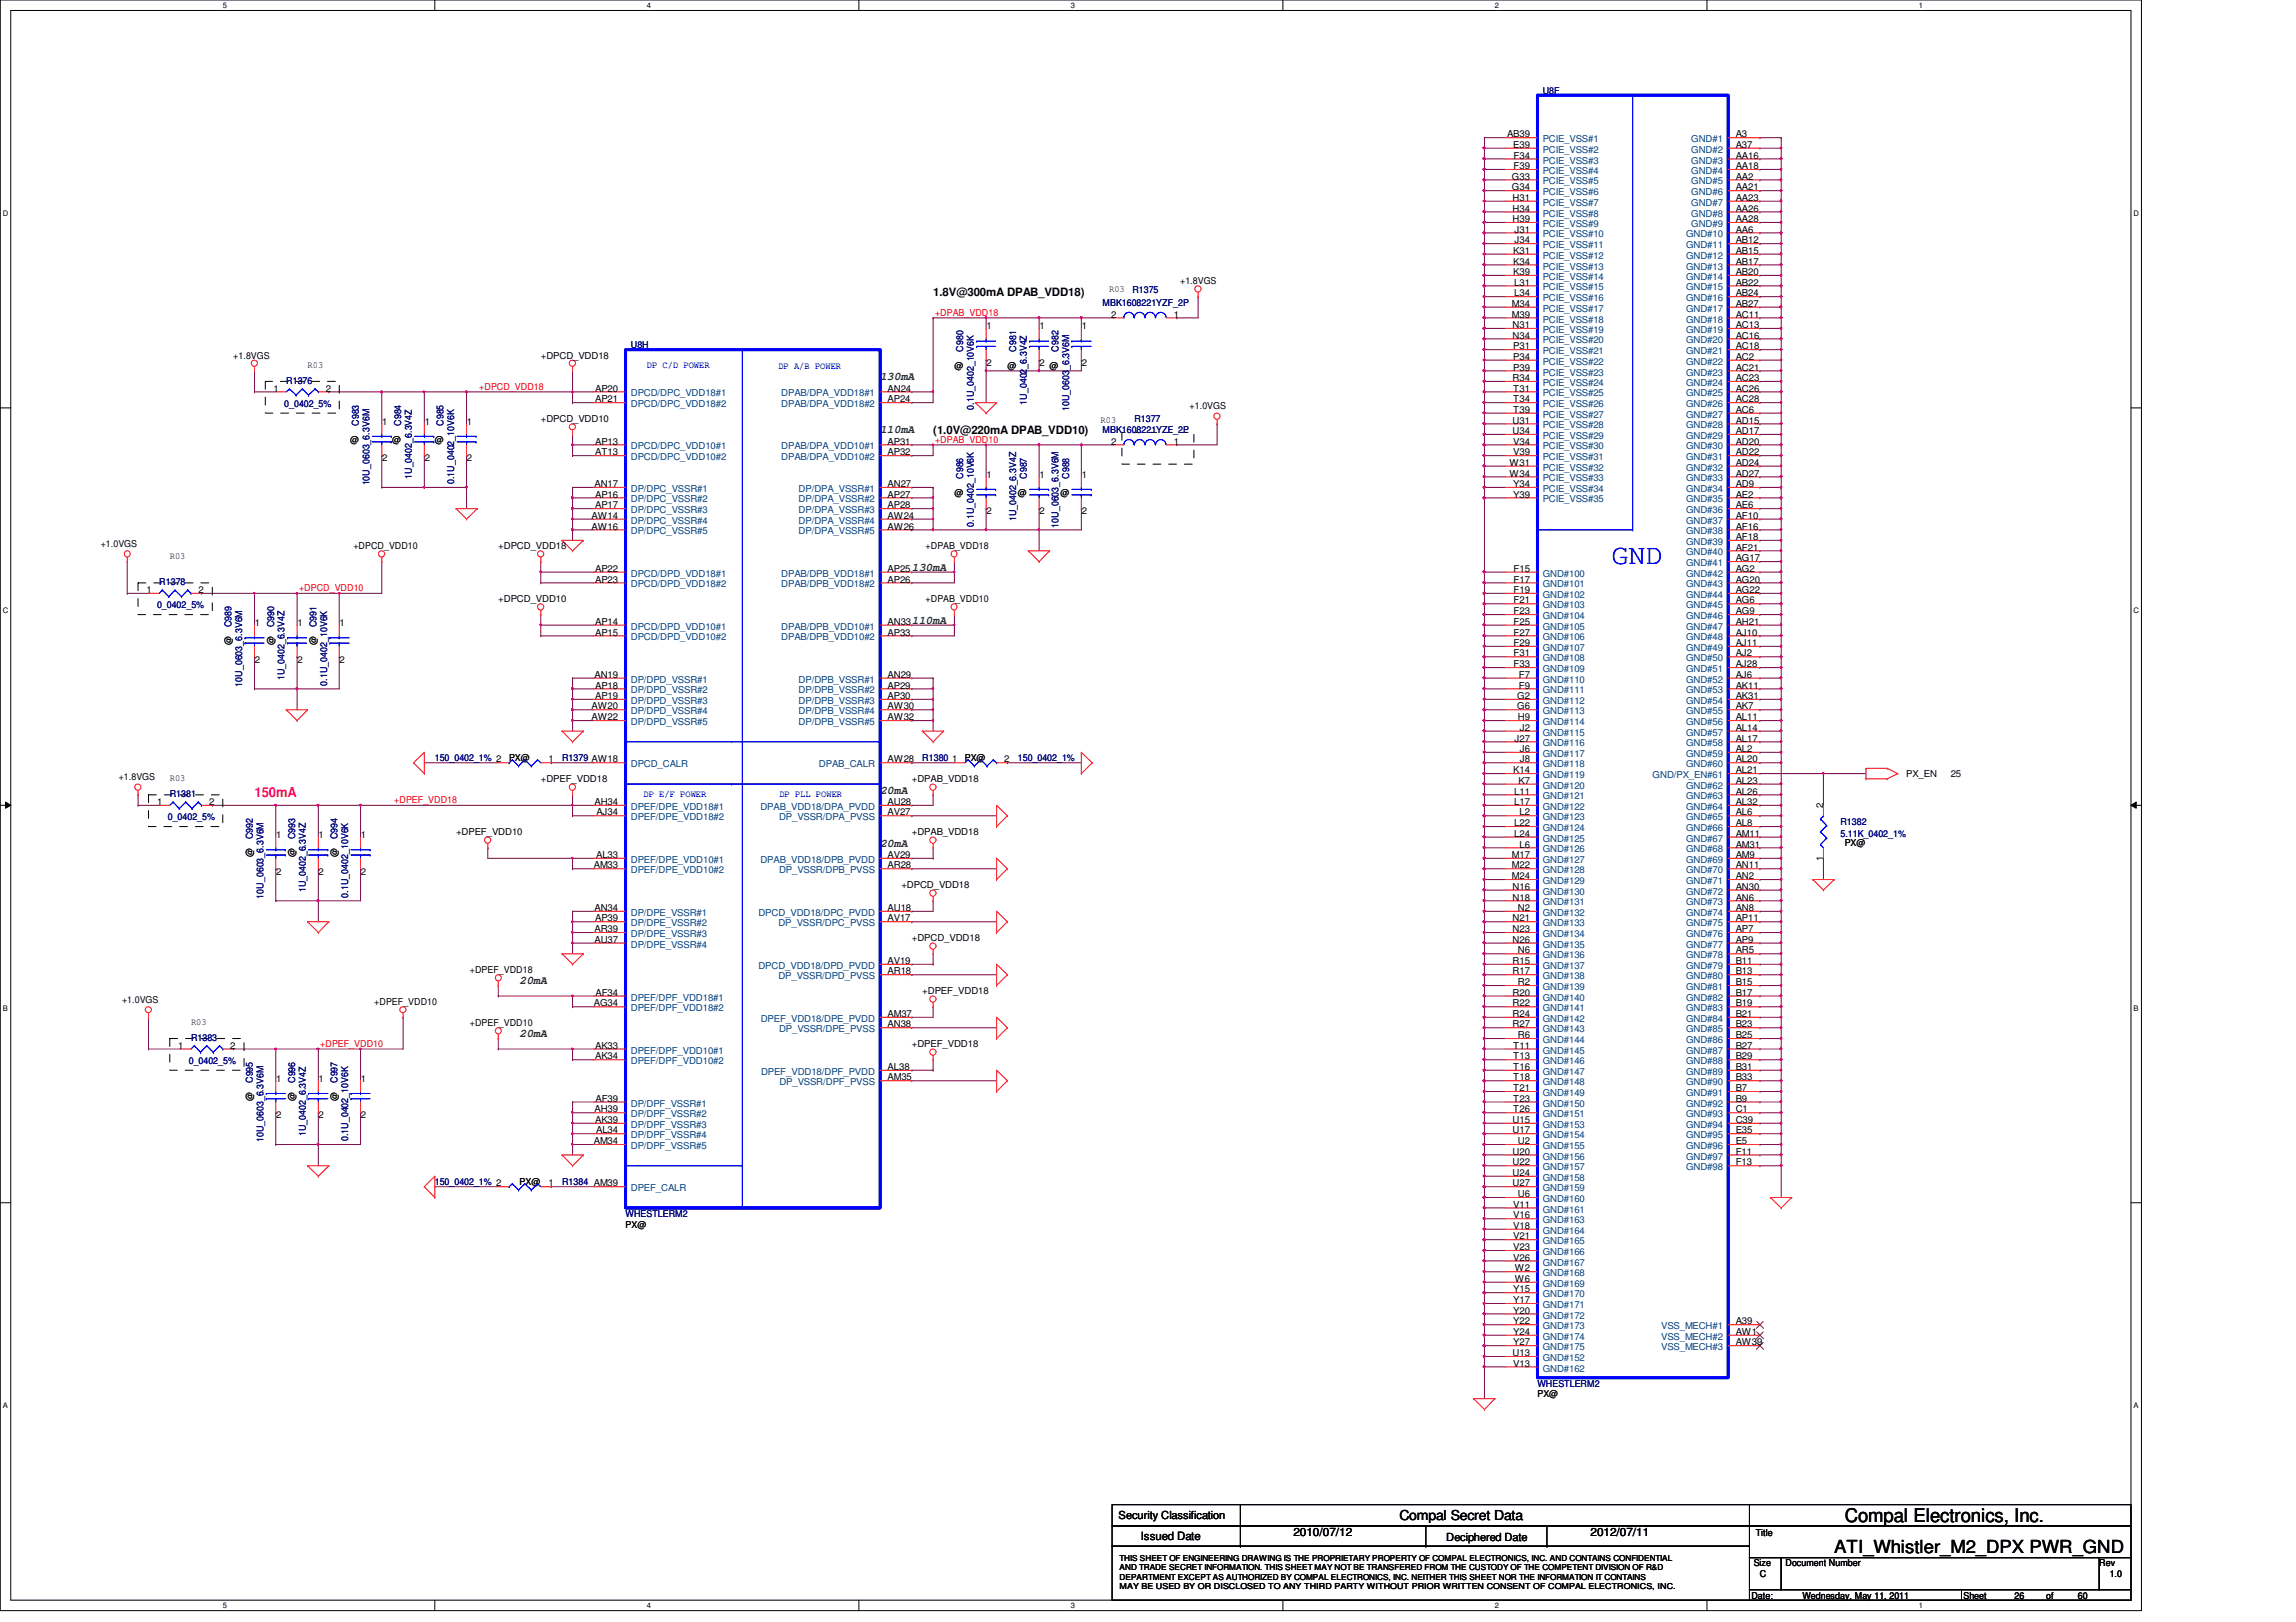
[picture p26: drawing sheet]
<svg xmlns="http://www.w3.org/2000/svg" width="297mm" height="210mm" viewBox="0 0 297 210" stroke-linecap="round" stroke-linejoin="round" font-family="sans-serif">
<defs><g id="words">
<text font-size="3.7" fill="#00f" x="208.5" y="72.9">GND</text>
<text font-size="2.5" x="238.7" y="197">Compal Electronics, Inc.</text>
<text font-size="2.3" x="237.3" y="201">ATI_Whistler_M2_DPX PWR_GND</text>
<text font-size="1.8" fill="#ff0080" x="32.9" y="103.1">150mA</text>
<text font-size="1.8" x="181" y="196.7">Compal Secret Data</text>
<g font-size="1.5">
<text x="120.7" y="38.4">1.8V@300mA DPAB_VDD18)</text>
<text x="120.7" y="56.2">(1.0V@220mA DPAB_VDD10)</text>
<text x="147.6" y="199.2">Issued Date</text>
<text x="167.3" y="198.8">2010/07/12</text>
<text x="205.8" y="198.8">2012/07/11</text>
</g>
<g font-size="1.5" fill="#008000">
<text x="113.9" y="49.2">130mA</text>
<text x="113.9" y="56.1">110mA</text>
<text x="118" y="73.9">130mA</text>
<text x="118" y="80.8">110mA</text>
<text x="113.9" y="102.7">20mA</text>
<text x="113.9" y="109.5">20mA</text>
<text x="67.2" y="127.4">20mA</text>
<text x="67.2" y="134.2">20mA</text>
</g>
<g font-size="1.4">
<text x="144.7" y="196.6">Security Classification</text>
<text x="187.1" y="199.4">Deciphered Date</text>
</g>
<g font-size="1.2">
<text x="195" y="17.8">AB39</text>
<text x="224.6" y="17.8">A3</text>
<text x="195.6" y="23.2">G33</text>
<text x="195.8" y="19.1">E39</text>
<text x="195.8" y="20.5">F34</text>
<text x="195.8" y="21.9">F39</text>
<text x="224.6" y="19.1">A37</text>
<text x="224.6" y="20.5">AA16</text>
<text x="224.6" y="21.9">AA18</text>
<text x="224.6" y="23.2">AA2</text>
<text x="195.6" y="24.6">G34</text>
<text x="195.7" y="26">H31</text>
<text x="195.7" y="27.4">H34</text>
<text x="195.7" y="28.7">H39</text>
<text x="224.6" y="24.6">AA21</text>
<text x="224.6" y="26">AA23</text>
<text x="224.6" y="27.4">AA26</text>
<text x="224.6" y="28.7">AA28</text>
<text x="195.8" y="32.8">K31</text>
<text x="195.8" y="34.2">K34</text>
<text x="195.8" y="35.6">K39</text>
<text x="195.9" y="30.1">J31</text>
<text x="195.9" y="31.5">J34</text>
<text x="224.6" y="30.1">AA6</text>
<text x="224.6" y="31.5">AB12</text>
<text x="224.6" y="32.8">AB15</text>
<text x="224.6" y="34.2">AB17</text>
<text x="224.6" y="35.6">AB20</text>
<text x="143.5" y="37.8">R03</text>
<text x="143.7" y="41.1">2</text>
<text x="151.9" y="41.1">1</text>
<text x="152.7" y="36.8">+1.8VGS</text>
<text x="195.6" y="39.7">M34</text>
<text x="195.6" y="41.1">M39</text>
<text x="195.9" y="37">L31</text>
<text x="195.9" y="38.4">L34</text>
<text x="224.6" y="37">AB22</text>
<text x="224.6" y="38.4">AB24</text>
<text x="224.6" y="39.7">AB27</text>
<text x="224.6" y="41.1">AC11</text>
<text x="30.2" y="46.4">+1.8VGS</text>
<text x="39.8" y="47.6">R03</text>
<text x="70" y="46.4">+DPCD_VDD18</text>
<text x="123.5" y="47.7">@</text>
<text x="127.6" y="42.6">1</text>
<text x="127.6" y="47.4">2</text>
<text x="130.3" y="47.7">@</text>
<text x="134.5" y="42.6">1</text>
<text x="134.5" y="47.4">2</text>
<text x="135.8" y="47.7">@</text>
<text x="139.9" y="42.6">1</text>
<text x="139.9" y="47.4">2</text>
<text x="195.7" y="42.5">N31</text>
<text x="195.7" y="43.8">N34</text>
<text x="195.8" y="45.2">P31</text>
<text x="195.8" y="46.6">P34</text>
<text x="195.8" y="48">P39</text>
<text x="224.6" y="42.5">AC13</text>
<text x="224.6" y="43.8">AC16</text>
<text x="224.6" y="45.2">AC18</text>
<text x="224.6" y="46.6">AC2</text>
<text x="224.6" y="48">AC21</text>
<text x="35.4" y="50.7">1</text>
<text x="42.2" y="50.7">2</text>
<text x="77" y="50.7">AP20</text>
<text x="77" y="52.1">AP21</text>
<text x="114.8" y="50.7">AN24</text>
<text x="114.8" y="52.1">AP24</text>
<text x="153.9" y="53">+1.0VGS</text>
<text x="195.7" y="49.3">R34</text>
<text x="195.8" y="50.7">T31</text>
<text x="195.8" y="52.1">T34</text>
<text x="195.8" y="53.4">T39</text>
<text x="224.6" y="49.3">AC23</text>
<text x="224.6" y="50.7">AC26</text>
<text x="224.6" y="52.1">AC28</text>
<text x="224.6" y="53.4">AC6</text>
<text x="45.3" y="57.4">@</text>
<text x="49.4" y="55">1</text>
<text x="49.4" y="59.7">2</text>
<text x="50.7" y="57.4">@</text>
<text x="54.9" y="55">1</text>
<text x="54.9" y="59.7">2</text>
<text x="56.3" y="57.4">@</text>
<text x="60.4" y="55">1</text>
<text x="60.4" y="59.7">2</text>
<text x="70" y="54.6">+DPCD_VDD10</text>
<text x="77" y="57.5">AP13</text>
<text x="77" y="58.9">AT13</text>
<text x="114.8" y="57.5">AP31</text>
<text x="114.8" y="58.9">AP32</text>
<text x="142.4" y="54.8">R03</text>
<text x="143.7" y="57.5">2</text>
<text x="151.9" y="57.5">1</text>
<text x="195.7" y="54.8">U31</text>
<text x="195.7" y="56.2">U34</text>
<text x="195.8" y="57.5">V34</text>
<text x="195.8" y="58.9">V39</text>
<text x="224.6" y="54.8">AD15</text>
<text x="224.6" y="56.2">AD17</text>
<text x="224.6" y="57.5">AD20</text>
<text x="224.6" y="58.9">AD22</text>
<text x="76.9" y="63">AN17</text>
<text x="77" y="64.4">AP16</text>
<text x="77" y="65.8">AP17</text>
<text x="114.8" y="63">AN27</text>
<text x="114.8" y="64.4">AP27</text>
<text x="114.8" y="65.8">AP28</text>
<text x="123.5" y="64.2">@</text>
<text x="127.6" y="61.8">1</text>
<text x="131.7" y="64.2">@</text>
<text x="134.5" y="61.8">1</text>
<text x="137.2" y="64.2">@</text>
<text x="139.9" y="61.8">1</text>
<text x="195.3" y="60.3">W31</text>
<text x="195.3" y="61.7">W34</text>
<text x="195.8" y="63">Y34</text>
<text x="195.8" y="64.4">Y39</text>
<text x="224.6" y="60.3">AD24</text>
<text x="224.6" y="61.7">AD27</text>
<text x="224.6" y="63">AD9</text>
<text x="224.6" y="64.4">AE2</text>
<text x="224.6" y="65.8">AE6</text>
<text x="13" y="70.8">+1.0VGS</text>
<text x="45.7" y="71.1">+DPCD_VDD10</text>
<text x="64.5" y="71.1">+DPCD_VDD18</text>
<text x="76.5" y="67.1">AW14</text>
<text x="76.5" y="68.5">AW16</text>
<text x="114.8" y="67.1">AW24</text>
<text x="114.8" y="68.5">AW26</text>
<text x="119.7" y="71.1">+DPAB_VDD18</text>
<text x="127.6" y="66.5">2</text>
<text x="134.5" y="66.5">2</text>
<text x="139.9" y="66.5">2</text>
<text x="224.6" y="67.1">AF10</text>
<text x="224.6" y="68.5">AF16</text>
<text x="224.6" y="69.9">AF18</text>
<text x="224.6" y="71.2">AF21</text>
<text x="19" y="76.7">1</text>
<text x="22" y="72.3">R03</text>
<text x="25.7" y="76.7">2</text>
<text x="64.5" y="77.9">+DPCD_VDD10</text>
<text x="77" y="74">AP22</text>
<text x="77" y="75.4">AP23</text>
<text x="114.8" y="74">AP25</text>
<text x="114.8" y="75.4">AP26</text>
<text x="119.7" y="77.9">+DPAB_VDD10</text>
<text x="195.8" y="74">F15</text>
<text x="195.8" y="75.4">F17</text>
<text x="195.8" y="76.7">F19</text>
<text x="224.6" y="72.6">AG17</text>
<text x="224.6" y="74">AG2</text>
<text x="224.6" y="75.4">AG20</text>
<text x="224.6" y="76.7">AG22</text>
<text x="30" y="83.5" transform="rotate(-90 30 83.5)">@</text>
<text x="33" y="81.1">1</text>
<text x="35.5" y="83.5" transform="rotate(-90 35.5 83.5)">@</text>
<text x="38.5" y="81.1">1</text>
<text x="40.9" y="83.5" transform="rotate(-90 40.9 83.5)">@</text>
<text x="43.9" y="81.1">1</text>
<text x="77" y="80.8">AP14</text>
<text x="77" y="82.2">AP15</text>
<text x="114.8" y="80.8">AN33</text>
<text x="114.8" y="82.2">AP33</text>
<text x="195.8" y="78.1">F21</text>
<text x="195.8" y="79.5">F23</text>
<text x="195.8" y="80.8">F25</text>
<text x="195.8" y="82.2">F27</text>
<text x="195.8" y="83.6">F29</text>
<text x="224.6" y="78.1">AG6</text>
<text x="224.6" y="79.5">AG9</text>
<text x="224.6" y="80.8">AH21</text>
<text x="224.6" y="82.2">AJ10</text>
<text x="224.6" y="83.6">AJ11</text>
<text x="33" y="85.8">2</text>
<text x="38.5" y="85.8">2</text>
<text x="43.9" y="85.8">2</text>
<text x="76.9" y="87.7">AN19</text>
<text x="77" y="89.1">AP18</text>
<text x="114.8" y="87.7">AN29</text>
<text x="114.8" y="89.1">AP29</text>
<text x="195.8" y="85">F31</text>
<text x="195.8" y="86.4">F33</text>
<text x="196.5" y="87.7">F7</text>
<text x="196.5" y="89.1">F9</text>
<text x="224.6" y="85">AJ2</text>
<text x="224.6" y="86.4">AJ28</text>
<text x="224.6" y="87.7">AJ6</text>
<text x="224.6" y="89.1">AK11</text>
<text x="76.5" y="91.8">AW20</text>
<text x="76.5" y="93.2">AW22</text>
<text x="77" y="90.5">AP19</text>
<text x="114.8" y="90.5">AP30</text>
<text x="114.8" y="91.8">AW30</text>
<text x="114.8" y="93.2">AW32</text>
<text x="195.9" y="96">J27</text>
<text x="196.3" y="90.5">G2</text>
<text x="196.3" y="91.8">G6</text>
<text x="196.4" y="93.2">H9</text>
<text x="196.6" y="94.6">J2</text>
<text x="224.6" y="90.5">AK31</text>
<text x="224.6" y="91.8">AK7</text>
<text x="224.6" y="93.2">AL11</text>
<text x="224.6" y="94.6">AL14</text>
<text x="224.6" y="96">AL17</text>
<text x="15.4" y="101">+1.8VGS</text>
<text x="22" y="101.1">R03</text>
<text x="65.9" y="98.5">PX@</text>
<text x="70" y="101.3">+DPEF_VDD18</text>
<text x="70.9" y="98.7">1</text>
<text x="114.8" y="98.7">AW28</text>
<text x="118" y="101.3">+DPAB_VDD18</text>
<text x="123.2" y="98.7">1</text>
<text x="124.8" y="98.5">PX@</text>
<text x="129.9" y="98.7">2</text>
<text x="195.8" y="100.1">K14</text>
<text x="196.4" y="101.4">K7</text>
<text x="196.6" y="97.3">J6</text>
<text x="196.6" y="98.7">J8</text>
<text x="224.6" y="97.3">AL2</text>
<text x="224.6" y="98.7">AL20</text>
<text x="224.6" y="100.1">AL21</text>
<text x="224.6" y="101.4">AL23</text>
<text x="246.6" y="100.6">PX_EN</text>
<text x="252.4" y="100.6">25</text>
<text x="20.3" y="104.2">1</text>
<text x="27" y="104.2">2</text>
<text x="76.9" y="104.2">AH34</text>
<text x="77.2" y="105.5">AJ34</text>
<text x="114.8" y="104.2">AU28</text>
<text x="114.8" y="105.5">AV27</text>
<text x="195.9" y="102.8">L11</text>
<text x="195.9" y="104.2">L17</text>
<text x="195.9" y="106.9">L22</text>
<text x="196.6" y="105.5">L2</text>
<text x="224.6" y="102.8">AL26</text>
<text x="224.6" y="104.2">AL32</text>
<text x="224.6" y="105.5">AL6</text>
<text x="224.6" y="106.9">AL8</text>
<text x="235.9" y="104.6" transform="rotate(-90 235.9 104.6)">2</text>
<text x="32.7" y="110.9" transform="rotate(-90 32.7 110.9)">@</text>
<text x="35.7" y="108.5">1</text>
<text x="35.7" y="113.2">2</text>
<text x="38.2" y="110.9" transform="rotate(-90 38.2 110.9)">@</text>
<text x="41.2" y="108.5">1</text>
<text x="41.2" y="113.2">2</text>
<text x="43.7" y="110.9" transform="rotate(-90 43.7 110.9)">@</text>
<text x="46.7" y="108.5">1</text>
<text x="46.7" y="113.2">2</text>
<text x="59" y="108.1">+DPEF_VDD10</text>
<text x="76.8" y="112.4">AM33</text>
<text x="77.1" y="111">AL33</text>
<text x="114.8" y="111">AV29</text>
<text x="114.8" y="112.4">AR28</text>
<text x="118" y="108.1">+DPAB_VDD18</text>
<text x="195.6" y="111">M17</text>
<text x="195.6" y="112.4">M22</text>
<text x="195.6" y="113.8">M24</text>
<text x="195.9" y="108.3">L24</text>
<text x="196.6" y="109.7">L6</text>
<text x="224.6" y="108.3">AM11</text>
<text x="224.6" y="109.7">AM31</text>
<text x="224.6" y="111">AM9</text>
<text x="224.6" y="112.4">AN11</text>
<text x="224.6" y="113.8">AN2</text>
<text x="235.9" y="111.4" transform="rotate(-90 235.9 111.4)">1</text>
<text x="238.7" y="109.5">PX@</text>
<text x="76.9" y="117.9">AN34</text>
<text x="77" y="119.2">AP39</text>
<text x="114.8" y="117.9">AU18</text>
<text x="114.8" y="119.2">AV17</text>
<text x="116.6" y="115">+DPCD_VDD18</text>
<text x="195.7" y="115.1">N16</text>
<text x="195.7" y="116.5">N18</text>
<text x="195.7" y="119.2">N21</text>
<text x="196.4" y="117.9">N2</text>
<text x="224.6" y="115.1">AN30</text>
<text x="224.6" y="116.5">AN6</text>
<text x="224.6" y="117.9">AN8</text>
<text x="224.6" y="119.2">AP11</text>
<text x="60.8" y="125.9">+DPEF_VDD18</text>
<text x="76.9" y="120.6">AR39</text>
<text x="76.9" y="122">AU37</text>
<text x="114.8" y="124.7">AV19</text>
<text x="118" y="121.8">+DPCD_VDD18</text>
<text x="195.7" y="120.6">N23</text>
<text x="195.7" y="122">N26</text>
<text x="195.7" y="124.7">R15</text>
<text x="196.4" y="123.4">N6</text>
<text x="224.6" y="120.6">AP7</text>
<text x="224.6" y="122">AP9</text>
<text x="224.6" y="123.4">AR5</text>
<text x="224.6" y="124.7">B11</text>
<text x="15.8" y="129.8">+1.0VGS</text>
<text x="48.4" y="130">+DPEF_VDD10</text>
<text x="76.8" y="130.2">AG34</text>
<text x="77" y="128.9">AF34</text>
<text x="114.8" y="126.1">AR18</text>
<text x="114.8" y="131.6">AM37</text>
<text x="119.3" y="128.7">+DPEF_VDD18</text>
<text x="195.7" y="126.1">R17</text>
<text x="195.7" y="128.9">R20</text>
<text x="195.7" y="130.2">R22</text>
<text x="195.7" y="131.6">R24</text>
<text x="196.4" y="127.5">R2</text>
<text x="224.6" y="126.1">B13</text>
<text x="224.6" y="127.5">B15</text>
<text x="224.6" y="128.9">B17</text>
<text x="224.6" y="130.2">B19</text>
<text x="224.6" y="131.6">B21</text>
<text x="23.1" y="135.7">1</text>
<text x="24.7" y="132.7">R03</text>
<text x="29.8" y="135.7">2</text>
<text x="60.8" y="132.8">+DPEF_VDD10</text>
<text x="77" y="135.7">AK33</text>
<text x="77" y="137.1">AK34</text>
<text x="114.8" y="133">AN38</text>
<text x="118" y="135.5">+DPEF_VDD18</text>
<text x="195.7" y="133">R27</text>
<text x="195.8" y="135.7">T11</text>
<text x="195.8" y="137.1">T13</text>
<text x="196.4" y="134.4">R6</text>
<text x="224.6" y="133">B23</text>
<text x="224.6" y="134.4">B25</text>
<text x="224.6" y="135.7">B27</text>
<text x="224.6" y="137.1">B29</text>
<text x="32.7" y="142.5" transform="rotate(-90 32.7 142.5)">@</text>
<text x="35.7" y="140">1</text>
<text x="38.2" y="142.5" transform="rotate(-90 38.2 142.5)">@</text>
<text x="41.2" y="140">1</text>
<text x="43.7" y="142.5" transform="rotate(-90 43.7 142.5)">@</text>
<text x="46.7" y="140">1</text>
<text x="76.9" y="144">AH39</text>
<text x="77" y="142.6">AF39</text>
<text x="114.8" y="138.5">AL38</text>
<text x="114.8" y="139.8">AM35</text>
<text x="195.8" y="138.5">T16</text>
<text x="195.8" y="139.8">T18</text>
<text x="195.8" y="141.2">T21</text>
<text x="195.8" y="142.6">T23</text>
<text x="195.8" y="144">T26</text>
<text x="224.6" y="138.5">B31</text>
<text x="224.6" y="139.8">B33</text>
<text x="224.6" y="141.2">B7</text>
<text x="224.6" y="142.6">B9</text>
<text x="224.6" y="144">C1</text>
<text x="35.7" y="144.7">2</text>
<text x="41.2" y="144.7">2</text>
<text x="46.7" y="144.7">2</text>
<text x="76.8" y="148.1">AM34</text>
<text x="77" y="145.3">AK39</text>
<text x="77.1" y="146.7">AL34</text>
<text x="195.7" y="145.3">U15</text>
<text x="195.7" y="146.7">U17</text>
<text x="195.7" y="149.4">U20</text>
<text x="196.4" y="148.1">U2</text>
<text x="224.6" y="145.3">C39</text>
<text x="224.6" y="146.7">E35</text>
<text x="224.6" y="148.1">E5</text>
<text x="224.6" y="149.4">F11</text>
<text x="67.2" y="153.4">PX@</text>
<text x="70.9" y="153.5">1</text>
<text x="195.7" y="150.8">U22</text>
<text x="195.7" y="152.2">U24</text>
<text x="195.7" y="153.5">U27</text>
<text x="196.4" y="154.9">U6</text>
<text x="224.6" y="150.8">F13</text>
<text x="80.9" y="158.9">PX@</text>
<text x="195.8" y="156.3">V11</text>
<text x="195.8" y="157.7">V16</text>
<text x="195.8" y="159">V18</text>
<text x="195.8" y="160.4">V21</text>
<text x="195.8" y="161.8">V23</text>
<text x="195.8" y="163.1">V26</text>
<text x="195.8" y="167.2">Y15</text>
<text x="196" y="164.5">W2</text>
<text x="196" y="165.9">W6</text>
<text x="195.8" y="168.6">Y17</text>
<text x="195.8" y="170">Y20</text>
<text x="195.8" y="171.4">Y22</text>
<text x="195.8" y="172.7">Y24</text>
<text x="224.6" y="171.4">A39</text>
<text x="224.6" y="172.7">AW1</text>
<text x="195.7" y="175.5">U13</text>
<text x="195.8" y="174.1">Y27</text>
<text x="195.8" y="176.9">V13</text>
<text x="224.6" y="174.1">AW39</text>
<text x="198.9" y="180.8">PX@</text>
<text x="226.9" y="202.7">Size</text>
<text x="227.1" y="198.7">Title</text>
<text x="231" y="202.7">Document Number</text>
<text x="271.6" y="202.7">Rev</text>
<text x="226.6" y="206.9">Date:</text>
<text x="227.7" y="204.1">C</text>
<text x="233.2" y="206.9">Wednesday, May 11, 2011</text>
<text x="254" y="206.9">Sheet</text>
<text x="260.6" y="206.9">26</text>
<text x="264.7" y="206.9">of</text>
<text x="268.8" y="206.9">60</text>
<text x="272.9" y="204.1">1.0</text>
</g>
<g font-size="1.2" fill="#000080">
<text x="199.6" y="12.1">U8F</text>
<text x="142.6" y="39.5">MBK1608221YZF_2P</text>
<text x="146.5" y="37.9">R1375</text>
<text x="81.6" y="45">U8H</text>
<text x="124.6" y="45.5" transform="rotate(-90 124.6 45.5)">C980</text>
<text x="131.5" y="45.5" transform="rotate(-90 131.5 45.5)">C981</text>
<text x="136.9" y="45.5" transform="rotate(-90 136.9 45.5)">C982</text>
<text x="36.8" y="52.7">0_0402_5%</text>
<text x="37" y="49.7">R1376</text>
<text x="126" y="53" transform="rotate(-90 126 53)">0.1U_0402_10V6K</text>
<text x="132.8" y="52.4" transform="rotate(-90 132.8 52.4)">1U_0402_6.3V4Z</text>
<text x="138.3" y="53.2" transform="rotate(-90 138.3 53.2)">10U_0603_6.3V6M</text>
<text x="46.4" y="55.1" transform="rotate(-90 46.4 55.1)">C983</text>
<text x="51.9" y="55.1" transform="rotate(-90 51.9 55.1)">C984</text>
<text x="57.4" y="55.1" transform="rotate(-90 57.4 55.1)">C985</text>
<text x="142.6" y="56">MBK1608221YZF_2P</text>
<text x="146.8" y="54.6">R1377</text>
<text x="47.8" y="62.8" transform="rotate(-90 47.8 62.8)">10U_0603_6.3V6M</text>
<text x="53.3" y="62" transform="rotate(-90 53.3 62)">1U_0402_6.3V4Z</text>
<text x="58.8" y="62.6" transform="rotate(-90 58.8 62.6)">0.1U_0402_10V6K</text>
<text x="124.6" y="62" transform="rotate(-90 124.6 62)">C986</text>
<text x="132.8" y="62" transform="rotate(-90 132.8 62)">C987</text>
<text x="138.3" y="62" transform="rotate(-90 138.3 62)">C988</text>
<text x="126" y="68.2" transform="rotate(-90 126 68.2)">0.1U_0402_10V6K</text>
<text x="131.5" y="67.5" transform="rotate(-90 131.5 67.5)">1U_0402_6.3V4Z</text>
<text x="136.9" y="68.3" transform="rotate(-90 136.9 68.3)">10U_0603_6.3V6M</text>
<text x="20.6" y="75.7">R1378</text>
<text x="20.3" y="78.7">0_0402_5%</text>
<text x="30" y="81.2" transform="rotate(-90 30 81.2)">C989</text>
<text x="35.5" y="81.2" transform="rotate(-90 35.5 81.2)">C990</text>
<text x="40.9" y="81.2" transform="rotate(-90 40.9 81.2)">C991</text>
<text x="31.3" y="88.9" transform="rotate(-90 31.3 88.9)">10U_0603_6.3V6M</text>
<text x="36.8" y="88" transform="rotate(-90 36.8 88)">1U_0402_6.3V4Z</text>
<text x="42.3" y="88.7" transform="rotate(-90 42.3 88.7)">0.1U_0402_10V6K</text>
<text x="56.3" y="98.5">150_0402_1% 2</text>
<text x="72.7" y="98.5">R1379 AW18</text>
<text x="119.3" y="98.5">R1380</text>
<text x="131.7" y="98.5">150_0402_1%</text>
<text x="21.7" y="106.2">0_0402_5%</text>
<text x="22" y="103.2">R1381</text>
<text x="238.1" y="106.7">R1382</text>
<text x="32.7" y="108.6" transform="rotate(-90 32.7 108.6)">C992</text>
<text x="38.2" y="108.6" transform="rotate(-90 38.2 108.6)">C993</text>
<text x="43.7" y="108.6" transform="rotate(-90 43.7 108.6)">C994</text>
<text x="238.1" y="108.4">5.11K_0402_1%</text>
<text x="34.1" y="116.3" transform="rotate(-90 34.1 116.3)">10U_0603_6.3V6M</text>
<text x="39.6" y="115.5" transform="rotate(-90 39.6 115.5)">1U_0402_6.3V4Z</text>
<text x="45" y="116.2" transform="rotate(-90 45 116.2)">0.1U_0402_10V6K</text>
<text x="24.4" y="137.7">0_0402_5%</text>
<text x="24.7" y="134.7">R1383</text>
<text x="32.7" y="140.2" transform="rotate(-90 32.7 140.2)">C995</text>
<text x="38.2" y="140.2" transform="rotate(-90 38.2 140.2)">C996</text>
<text x="43.7" y="140.2" transform="rotate(-90 43.7 140.2)">C997</text>
<text x="34.1" y="147.8" transform="rotate(-90 34.1 147.8)">10U_0603_6.3V6M</text>
<text x="39.6" y="147" transform="rotate(-90 39.6 147)">1U_0402_6.3V4Z</text>
<text x="45" y="147.7" transform="rotate(-90 45 147.7)">0.1U_0402_10V6K</text>
<text x="56.3" y="153.4">150_0402_1% 2</text>
<text x="72.7" y="153.4">R1384 AM39</text>
<text x="80.9" y="157.5">WHESTLERM2</text>
<text x="198.9" y="179.4">WHESTLERM2</text>
</g>
<g font-size="1.2" fill="#004080">
<text x="199.6" y="18.4">PCIE_VSS#1</text>
<text x="199.6" y="19.8">PCIE_VSS#2</text>
<text x="199.6" y="21.2">PCIE_VSS#3</text>
<text x="199.6" y="22.5">PCIE_VSS#4</text>
<text x="199.6" y="23.9">PCIE_VSS#5</text>
<text x="218.8" y="18.4">GND#1</text>
<text x="218.8" y="19.8">GND#2</text>
<text x="218.8" y="21.2">GND#3</text>
<text x="218.8" y="22.5">GND#4</text>
<text x="218.8" y="23.9">GND#5</text>
<text x="199.6" y="25.3">PCIE_VSS#6</text>
<text x="199.6" y="26.6">PCIE_VSS#7</text>
<text x="199.6" y="28">PCIE_VSS#8</text>
<text x="199.6" y="29.4">PCIE_VSS#9</text>
<text x="218.8" y="25.3">GND#6</text>
<text x="218.8" y="26.6">GND#7</text>
<text x="218.8" y="28">GND#8</text>
<text x="218.8" y="29.4">GND#9</text>
<text x="199.6" y="30.7">PCIE_VSS#10</text>
<text x="199.6" y="32.1">PCIE_VSS#11</text>
<text x="199.6" y="33.5">PCIE_VSS#12</text>
<text x="199.6" y="34.9">PCIE_VSS#13</text>
<text x="218.1" y="30.7">GND#10</text>
<text x="218.1" y="32.1">GND#11</text>
<text x="218.1" y="33.5">GND#12</text>
<text x="218.1" y="34.9">GND#13</text>
<text x="199.6" y="36.2">PCIE_VSS#14</text>
<text x="199.6" y="37.6">PCIE_VSS#15</text>
<text x="199.6" y="39">PCIE_VSS#16</text>
<text x="199.6" y="40.3">PCIE_VSS#17</text>
<text x="199.6" y="41.7">PCIE_VSS#18</text>
<text x="218.1" y="36.2">GND#14</text>
<text x="218.1" y="37.6">GND#15</text>
<text x="218.1" y="39">GND#16</text>
<text x="218.1" y="40.3">GND#17</text>
<text x="218.1" y="41.7">GND#18</text>
<text x="199.6" y="43.1">PCIE_VSS#19</text>
<text x="199.6" y="44.4">PCIE_VSS#20</text>
<text x="199.6" y="45.8">PCIE_VSS#21</text>
<text x="199.6" y="47.2">PCIE_VSS#22</text>
<text x="218.1" y="43.1">GND#19</text>
<text x="218.1" y="44.4">GND#20</text>
<text x="218.1" y="45.8">GND#21</text>
<text x="218.1" y="47.2">GND#22</text>
<text x="81.6" y="51.3">DPCD/DPC_VDD18#1</text>
<text x="81.6" y="52.7">DPCD/DPC_VDD18#2</text>
<text x="101.1" y="51.3">DPAB/DPA_VDD18#1</text>
<text x="101.1" y="52.7">DPAB/DPA_VDD18#2</text>
<text x="199.6" y="48.6">PCIE_VSS#23</text>
<text x="199.6" y="49.9">PCIE_VSS#24</text>
<text x="199.6" y="51.3">PCIE_VSS#25</text>
<text x="199.6" y="52.7">PCIE_VSS#26</text>
<text x="218.1" y="48.6">GND#23</text>
<text x="218.1" y="49.9">GND#24</text>
<text x="218.1" y="51.3">GND#25</text>
<text x="218.1" y="52.7">GND#26</text>
<text x="81.6" y="58.2">DPCD/DPC_VDD10#1</text>
<text x="81.6" y="59.6">DPCD/DPC_VDD10#2</text>
<text x="101.1" y="58.2">DPAB/DPA_VDD10#1</text>
<text x="101.1" y="59.6">DPAB/DPA_VDD10#2</text>
<text x="199.6" y="54.1">PCIE_VSS#27</text>
<text x="199.6" y="55.5">PCIE_VSS#28</text>
<text x="199.6" y="56.8">PCIE_VSS#29</text>
<text x="199.6" y="58.2">PCIE_VSS#30</text>
<text x="199.6" y="59.6">PCIE_VSS#31</text>
<text x="218.1" y="54.1">GND#27</text>
<text x="218.1" y="55.5">GND#28</text>
<text x="218.1" y="56.8">GND#29</text>
<text x="218.1" y="58.2">GND#30</text>
<text x="218.1" y="59.6">GND#31</text>
<text x="81.6" y="63.7">DP/DPC_VSSR#1</text>
<text x="81.6" y="65">DP/DPC_VSSR#2</text>
<text x="103.3" y="63.7">DP/DPA_VSSR#1</text>
<text x="103.3" y="65">DP/DPA_VSSR#2</text>
<text x="199.6" y="60.9">PCIE_VSS#32</text>
<text x="199.6" y="62.3">PCIE_VSS#33</text>
<text x="199.6" y="63.7">PCIE_VSS#34</text>
<text x="199.6" y="65">PCIE_VSS#35</text>
<text x="218.1" y="60.9">GND#32</text>
<text x="218.1" y="62.3">GND#33</text>
<text x="218.1" y="63.7">GND#34</text>
<text x="218.1" y="65">GND#35</text>
<text x="81.6" y="66.4">DP/DPC_VSSR#3</text>
<text x="81.6" y="67.8">DP/DPC_VSSR#4</text>
<text x="81.6" y="69.2">DP/DPC_VSSR#5</text>
<text x="103.3" y="66.4">DP/DPA_VSSR#3</text>
<text x="103.3" y="67.8">DP/DPA_VSSR#4</text>
<text x="103.3" y="69.2">DP/DPA_VSSR#5</text>
<text x="218.1" y="66.4">GND#36</text>
<text x="218.1" y="67.8">GND#37</text>
<text x="218.1" y="69.2">GND#38</text>
<text x="218.1" y="70.5">GND#39</text>
<text x="218.1" y="71.9">GND#40</text>
<text x="81.6" y="74.6">DPCD/DPD_VDD18#1</text>
<text x="81.6" y="76">DPCD/DPD_VDD18#2</text>
<text x="101.1" y="74.6">DPAB/DPB_VDD18#1</text>
<text x="101.1" y="76">DPAB/DPB_VDD18#2</text>
<text x="199.6" y="74.6">GND#100</text>
<text x="199.6" y="76">GND#101</text>
<text x="199.6" y="77.4">GND#102</text>
<text x="218.1" y="73.3">GND#41</text>
<text x="218.1" y="74.6">GND#42</text>
<text x="218.1" y="76">GND#43</text>
<text x="218.1" y="77.4">GND#44</text>
<text x="81.6" y="81.5">DPCD/DPD_VDD10#1</text>
<text x="81.6" y="82.9">DPCD/DPD_VDD10#2</text>
<text x="101.1" y="81.5">DPAB/DPB_VDD10#1</text>
<text x="101.1" y="82.9">DPAB/DPB_VDD10#2</text>
<text x="199.6" y="78.7">GND#103</text>
<text x="199.6" y="80.1">GND#104</text>
<text x="199.6" y="81.5">GND#105</text>
<text x="199.6" y="82.9">GND#106</text>
<text x="218.1" y="78.7">GND#45</text>
<text x="218.1" y="80.1">GND#46</text>
<text x="218.1" y="81.5">GND#47</text>
<text x="218.1" y="82.9">GND#48</text>
<text x="81.6" y="88.3">DP/DPD_VSSR#1</text>
<text x="81.6" y="89.7">DP/DPD_VSSR#2</text>
<text x="103.3" y="88.3">DP/DPB_VSSR#1</text>
<text x="103.3" y="89.7">DP/DPB_VSSR#2</text>
<text x="199.6" y="84.2">GND#107</text>
<text x="199.6" y="85.6">GND#108</text>
<text x="199.6" y="87">GND#109</text>
<text x="199.6" y="88.3">GND#110</text>
<text x="199.6" y="89.7">GND#111</text>
<text x="218.1" y="84.2">GND#49</text>
<text x="218.1" y="85.6">GND#50</text>
<text x="218.1" y="87">GND#51</text>
<text x="218.1" y="88.3">GND#52</text>
<text x="218.1" y="89.7">GND#53</text>
<text x="81.6" y="91.1">DP/DPD_VSSR#3</text>
<text x="81.6" y="92.4">DP/DPD_VSSR#4</text>
<text x="81.6" y="93.8">DP/DPD_VSSR#5</text>
<text x="103.3" y="91.1">DP/DPB_VSSR#3</text>
<text x="103.3" y="92.4">DP/DPB_VSSR#4</text>
<text x="103.3" y="93.8">DP/DPB_VSSR#5</text>
<text x="199.6" y="91.1">GND#112</text>
<text x="199.6" y="92.4">GND#113</text>
<text x="199.6" y="93.8">GND#114</text>
<text x="199.6" y="95.2">GND#115</text>
<text x="218.1" y="91.1">GND#54</text>
<text x="218.1" y="92.4">GND#55</text>
<text x="218.1" y="93.8">GND#56</text>
<text x="218.1" y="95.2">GND#57</text>
<text x="81.6" y="99.3">DPCD_CALR</text>
<text x="105.9" y="99.3">DPAB_CALR</text>
<text x="199.6" y="96.6">GND#116</text>
<text x="199.6" y="98">GND#117</text>
<text x="199.6" y="99.3">GND#118</text>
<text x="199.6" y="100.7">GND#119</text>
<text x="213.8" y="100.7">GND/PX_EN#61</text>
<text x="218.1" y="96.6">GND#58</text>
<text x="218.1" y="98">GND#59</text>
<text x="218.1" y="99.3">GND#60</text>
<text x="81.6" y="104.8">DPEF/DPE_VDD18#1</text>
<text x="81.6" y="106.2">DPEF/DPE_VDD18#2</text>
<text x="98.4" y="104.8">DPAB_VDD18/DPA_PVDD</text>
<text x="100.8" y="106.2">DP_VSSR/DPA_PVSS</text>
<text x="199.6" y="102.1">GND#120</text>
<text x="199.6" y="103.5">GND#121</text>
<text x="199.6" y="104.8">GND#122</text>
<text x="199.6" y="106.2">GND#123</text>
<text x="199.6" y="107.6">GND#124</text>
<text x="218.1" y="102.1">GND#62</text>
<text x="218.1" y="103.5">GND#63</text>
<text x="218.1" y="104.8">GND#64</text>
<text x="218.1" y="106.2">GND#65</text>
<text x="218.1" y="107.6">GND#66</text>
<text x="81.6" y="111.7">DPEF/DPE_VDD10#1</text>
<text x="81.6" y="113">DPEF/DPE_VDD10#2</text>
<text x="98.4" y="111.7">DPAB_VDD18/DPB_PVDD</text>
<text x="100.8" y="113">DP_VSSR/DPB_PVSS</text>
<text x="199.6" y="108.9">GND#125</text>
<text x="199.6" y="110.3">GND#126</text>
<text x="199.6" y="111.7">GND#127</text>
<text x="199.6" y="113">GND#128</text>
<text x="218.1" y="108.9">GND#67</text>
<text x="218.1" y="110.3">GND#68</text>
<text x="218.1" y="111.7">GND#69</text>
<text x="218.1" y="113">GND#70</text>
<text x="81.6" y="118.5">DP/DPE_VSSR#1</text>
<text x="81.6" y="119.9">DP/DPE_VSSR#2</text>
<text x="98.1" y="118.5">DPCD_VDD18/DPC_PVDD</text>
<text x="100.7" y="119.9">DP_VSSR/DPC_PVSS</text>
<text x="199.6" y="114.4">GND#129</text>
<text x="199.6" y="115.8">GND#130</text>
<text x="199.6" y="117.2">GND#131</text>
<text x="199.6" y="118.5">GND#132</text>
<text x="199.6" y="119.9">GND#133</text>
<text x="218.1" y="114.4">GND#71</text>
<text x="218.1" y="115.8">GND#72</text>
<text x="218.1" y="117.2">GND#73</text>
<text x="218.1" y="118.5">GND#74</text>
<text x="218.1" y="119.9">GND#75</text>
<text x="81.6" y="121.3">DP/DPE_VSSR#3</text>
<text x="81.6" y="122.6">DP/DPE_VSSR#4</text>
<text x="98.1" y="125.4">DPCD_VDD18/DPD_PVDD</text>
<text x="199.6" y="121.3">GND#134</text>
<text x="199.6" y="122.6">GND#135</text>
<text x="199.6" y="124">GND#136</text>
<text x="199.6" y="125.4">GND#137</text>
<text x="218.1" y="121.3">GND#76</text>
<text x="218.1" y="122.6">GND#77</text>
<text x="218.1" y="124">GND#78</text>
<text x="218.1" y="125.4">GND#79</text>
<text x="81.6" y="129.5">DPEF/DPF_VDD18#1</text>
<text x="81.6" y="130.9">DPEF/DPF_VDD18#2</text>
<text x="100.7" y="126.7">DP_VSSR/DPD_PVSS</text>
<text x="199.6" y="126.7">GND#138</text>
<text x="199.6" y="128.1">GND#139</text>
<text x="199.6" y="129.5">GND#140</text>
<text x="199.6" y="130.9">GND#141</text>
<text x="218.1" y="126.7">GND#80</text>
<text x="218.1" y="128.1">GND#81</text>
<text x="218.1" y="129.5">GND#82</text>
<text x="218.1" y="130.9">GND#83</text>
<text x="81.6" y="136.3">DPEF/DPF_VDD10#1</text>
<text x="81.6" y="137.7">DPEF/DPF_VDD10#2</text>
<text x="98.4" y="132.2">DPEF_VDD18/DPE_PVDD</text>
<text x="100.8" y="133.6">DP_VSSR/DPE_PVSS</text>
<text x="199.6" y="132.2">GND#142</text>
<text x="199.6" y="133.6">GND#143</text>
<text x="199.6" y="135">GND#144</text>
<text x="199.6" y="136.3">GND#145</text>
<text x="199.6" y="137.7">GND#146</text>
<text x="218.1" y="132.2">GND#84</text>
<text x="218.1" y="133.6">GND#85</text>
<text x="218.1" y="135">GND#86</text>
<text x="218.1" y="136.3">GND#87</text>
<text x="218.1" y="137.7">GND#88</text>
<text x="81.6" y="143.2">DP/DPF_VSSR#1</text>
<text x="98.5" y="139.1">DPEF_VDD18/DPF_PVDD</text>
<text x="100.8" y="140.5">DP_VSSR/DPF_PVSS</text>
<text x="199.6" y="139.1">GND#147</text>
<text x="199.6" y="140.5">GND#148</text>
<text x="199.6" y="141.8">GND#149</text>
<text x="199.6" y="143.2">GND#150</text>
<text x="218.1" y="139.1">GND#89</text>
<text x="218.1" y="140.5">GND#90</text>
<text x="218.1" y="141.8">GND#91</text>
<text x="218.1" y="143.2">GND#92</text>
<text x="81.6" y="144.6">DP/DPF_VSSR#2</text>
<text x="81.6" y="146">DP/DPF_VSSR#3</text>
<text x="81.6" y="147.3">DP/DPF_VSSR#4</text>
<text x="81.6" y="148.7">DP/DPF_VSSR#5</text>
<text x="199.6" y="144.6">GND#151</text>
<text x="199.6" y="146">GND#153</text>
<text x="199.6" y="147.3">GND#154</text>
<text x="199.6" y="148.7">GND#155</text>
<text x="218.1" y="144.6">GND#93</text>
<text x="218.1" y="146">GND#94</text>
<text x="218.1" y="147.3">GND#95</text>
<text x="218.1" y="148.7">GND#96</text>
<text x="81.6" y="154.2">DPEF_CALR</text>
<text x="199.6" y="150.1">GND#156</text>
<text x="199.6" y="151.5">GND#157</text>
<text x="199.6" y="152.8">GND#158</text>
<text x="199.6" y="154.2">GND#159</text>
<text x="199.6" y="155.6">GND#160</text>
<text x="218.1" y="151.5">GND#98</text>
<text x="218.1" y="150.1">GND#97</text>
<text x="199.6" y="156.9">GND#161</text>
<text x="199.6" y="158.3">GND#163</text>
<text x="199.6" y="159.7">GND#164</text>
<text x="199.6" y="161">GND#165</text>
<text x="199.6" y="162.4">GND#166</text>
<text x="199.6" y="163.8">GND#167</text>
<text x="199.6" y="165.2">GND#168</text>
<text x="199.6" y="166.5">GND#169</text>
<text x="199.6" y="167.9">GND#170</text>
<text x="199.6" y="169.3">GND#171</text>
<text x="199.6" y="170.6">GND#172</text>
<text x="199.6" y="172">GND#173</text>
<text x="199.6" y="173.4">GND#174</text>
<text x="214.9" y="172">VSS_MECH#1</text>
<text x="214.9" y="173.4">VSS_MECH#2</text>
<text x="199.6" y="174.7">GND#175</text>
<text x="199.6" y="176.1">GND#152</text>
<text x="199.6" y="177.5">GND#162</text>
<text x="214.9" y="174.7">VSS_MECH#3</text>
</g>
<g font-size="1.2" fill="#f00">
<text x="121" y="40.9">+DPAB_VDD18</text>
<text x="62" y="50.5">+DPCD_VDD18</text>
<text x="121" y="57.3">+DPAB_VDD10</text>
<text x="38.7" y="76.5">+DPCD_VDD10</text>
<text x="51" y="104">+DPEF_VDD18</text>
<text x="41.4" y="135.5">+DPEF_VDD10</text>
</g>
<g font-size="1.2" fill="#00f">
<text x="83.7" y="47.6">DP C/D POWER</text>
<text x="100.7" y="47.7">DP A/B POWER</text>
<text x="83.3" y="103.2">DP E/F POWER</text>
<text x="100.8" y="103.2">DP PLL POWER</text>
</g>
<g font-size="1.1">
<text x="144.8" y="202">THIS SHEET OF ENGINEERING DRAWING IS THE PROPRIETARY PROPERTY OF COMPAL ELECTRONICS, INC. AND CONTAINS CONFIDENTIAL</text>
<text x="144.8" y="203.2">AND TRADE SECRET INFORMATION. THIS SHEET MAY NOT BE TRANSFERED FROM THE CUSTODY OF THE COMPETENT DIVISION OF R&amp;D</text>
<text x="144.8" y="205.7">MAY BE USED BY OR DISCLOSED TO ANY THIRD PARTY WITHOUT PRIOR WRITTEN CONSENT OF COMPAL ELECTRONICS, INC.</text>
<text x="144.8" y="204.5">DEPARTMENT EXCEPT AS AUTHORIZED BY COMPAL ELECTRONICS, INC. NEITHER THIS SHEET NOR THE INFORMATION IT CONTAINS</text>
</g>
<g font-size="1">
<text x="28.8" y="1">5</text>
<text x="83.7" y="1">4</text>
<text x="138.5" y="1">3</text>
<text x="193.4" y="1">2</text>
<text x="248.3" y="1">1</text>
<text x=".4" y="27.9">D</text>
<text x="276" y="27.9">D</text>
<text x=".4" y="79.4">C</text>
<text x="276" y="79.4">C</text>
<text x=".4" y="130.8">B</text>
<text x="276" y="130.8">B</text>
<text x=".4" y="182.2">A</text>
<text x="276" y="182.2">A</text>
<text x="28.8" y="208.1">5</text>
<text x="83.7" y="208.1">4</text>
<text x="138.5" y="208.1">3</text>
<text x="193.4" y="208.1">2</text>
<text x="248.3" y="208.1">1</text>
</g>
</g></defs>
<path d="M0 0h277v208.4h-277zM1.4 1.4h274.3v205.7h-274.3z" fill="none" stroke="#000" stroke-width=".13"/>
<g fill="#fff">
<path d="M28.8 .1h.6v1.1h-.6z"/>
<path d="M28.8 207.2h.6v1.1h-.6z"/>
</g>
<path d="M56.3 0v1.4M56.3 207.1v1.3" fill="none" stroke="#000" stroke-width=".13"/>
<g fill="#fff">
<path d="M83.7 .1h.5v1.1h-.5z"/>
<path d="M83.7 207.2h.5v1.1h-.5z"/>
</g>
<path d="M111.1 0v1.4M111.1 207.1v1.3" fill="none" stroke="#000" stroke-width=".13"/>
<g fill="#fff">
<path d="M138.5 .1h.6v1.1h-.6z"/>
<path d="M138.5 207.2h.6v1.1h-.6z"/>
</g>
<path d="M166 0v1.4M166 207.1v1.3" fill="none" stroke="#000" stroke-width=".13"/>
<g fill="#fff">
<path d="M193.4 .1h.6v1.1h-.6z"/>
<path d="M193.4 207.2h.6v1.1h-.6z"/>
</g>
<path d="M220.8 0v1.4M220.8 207.1v1.3" fill="none" stroke="#000" stroke-width=".13"/>
<g fill="#fff">
<path d="M248.3 .1h.5v1.1h-.5z"/>
<path d="M248.3 207.2h.5v1.1h-.5z"/>
<path d="M.4 27h.7v1.1h-.7z"/>
<path d="M276 27h.7v1.1h-.7z"/>
<path d="M.4 78.5h.7v1.1h-.7z"/>
<path d="M276 78.5h.7v1.1h-.7z"/>
</g>
<path d="M0 52.8h1.4M275.7 52.8h1.3" fill="none" stroke="#000" stroke-width=".13"/>
<g fill="#fff">
<path d="M.4 129.9h.6v1.1h-.6z"/>
<path d="M276 129.9h.7v1.1h-.7z"/>
</g>
<path d="M0 104.2h1.4M.7 103.8l.7 .4-.7 .4zM275.7 104.2l.7-.4v.8zM275.7 104.2h1.3" fill="none" stroke="#000" stroke-width=".13"/>
<path d="M.7 103.8l.7 .4-.7 .4zM275.7 104.2l.7-.4v.8z" fill="#000"/>
<g fill="#fff">
<path d="M.4 181.3h.6v1.1h-.6z"/>
<path d="M276 181.3h.7v1.1h-.7z"/>
</g>
<path d="M0 155.6h1.4M275.7 155.6h1.3" fill="none" stroke="#000" stroke-width=".13"/>
<path d="M32.9 50.7h.1M32.9 50.7h2.8M49.4 50.7h.1M49.4 59h.1M49.4 50.7v4.2M49.4 59v4.1M60.4 59h.1M60.4 59v4.1M49.4 63.1h.1M49.4 63.1h5.5M74.1 146.7h.1M74.1 146.7v1.4" fill="none" stroke="#800040" stroke-width=".13"/>
<path d="M60.3 63h.1v.1h-.1z" fill-rule="evenodd" fill="#f0f"/>
<path d="M60.3 63h.1v.1h-.1z" fill="none" stroke="#f0f" stroke-width=".13"/>
<path d="M49.4 50.7h.1M49.4 50.7h5.5" fill="none" stroke="#800040" stroke-width=".13"/>
<path d="M49.3 50.6l.2 .1-.1 .1z" fill-rule="evenodd" fill="#f0f"/>
<path d="M49.3 50.6l.2 .1-.1 .1z" fill="none" stroke="#f0f" stroke-width=".13"/>
<path d="M74.1 148.1h.1M74.1 145.4h.1M74.1 148.1h2.7M74.1 145.4v1.3M74.1 145.4h2.7" fill="none" stroke="#800040" stroke-width=".13"/>
<path d="M74 145.3h.1v.1h-.1z" fill-rule="evenodd" fill="#f0f"/>
<path d="M74 145.3h.1v.1h-.1z" fill="none" stroke="#f0f" stroke-width=".13"/>
<path d="M74.1 142.6h.1M74.1 146.7h.1M74.1 142.6v1.4M74.1 146.7h2.7" fill="none" stroke="#800040" stroke-width=".13"/>
<path d="M74 146.6l.2 .1-.2 .1z" fill-rule="evenodd" fill="#f0f"/>
<path d="M74 146.6l.2 .1-.2 .1z" fill="none" stroke="#f0f" stroke-width=".13"/>
<path d="M54.9 59h.1M54.9 59v4.1" fill="none" stroke="#800040" stroke-width=".13"/>
<path d="M54.8 63h.2l-.1 .2z" fill-rule="evenodd" fill="#f0f"/>
<path d="M54.8 63h.2l-.1 .2z" fill="none" stroke="#f0f" stroke-width=".13"/>
<path d="M32.9 48h.1M32.9 48v2.7M54.9 50.7h.1M54.9 50.7v4.2M54.9 50.7h5.5M60.4 50.7h.1M60.4 50.7v4.2" fill="none" stroke="#800040" stroke-width=".13"/>
<path d="M60.3 50.6l.1 .1-.1 .1z" fill-rule="evenodd" fill="#f0f"/>
<path d="M60.3 50.6l.1 .1-.1 .1z" fill="none" stroke="#f0f" stroke-width=".13"/>
<path d="M54.8 50.6h.1v.2h-.1z" fill-rule="evenodd" fill="#f0f"/>
<path d="M54.8 50.6h.1v.2h-.1z" fill="none" stroke="#f0f" stroke-width=".13"/>
<path d="M60.4 63.1h.1M60.4 63.1v2.7" fill="none" stroke="#800040" stroke-width=".13"/>
<path d="M60.3 63h.1v.1h-.1z" fill-rule="evenodd" fill="#f0f"/>
<path d="M60.3 63h.1v.1h-.1z" fill="none" stroke="#f0f" stroke-width=".13"/>
<path d="M74.1 50.7h.1M74.1 52.1h.1M74.1 50.7v1.4M74.1 52.1h2.7M74.1 50.7h2.7M74.1 144h.1M74.1 142.6h.1M74.1 144v1.4M74.1 142.6h2.7M74.1 144h2.7" fill="none" stroke="#800040" stroke-width=".13"/>
<path d="M74 143.9l.2 .1-.2 .1z" fill-rule="evenodd" fill="#f0f"/>
<path d="M74 143.9l.2 .1-.2 .1z" fill="none" stroke="#f0f" stroke-width=".13"/>
<path d="M74.1 148.1h.1M74.1 148.1v1.4" fill="none" stroke="#800040" stroke-width=".13"/>
<path d="M74 148h.1v.1h-.1z" fill-rule="evenodd" fill="#f0f"/>
<path d="M74 148h.1v.1h-.1z" fill="none" stroke="#f0f" stroke-width=".13"/>
<path d="M42.5 50.7h.1M42.5 50.7h6.9M60.4 50.7h.1M60.4 50.7h13.7" fill="none" stroke="#800040" stroke-width=".13"/>
<path d="M74 50.6l.2 .1-.2 .1z" fill-rule="evenodd" fill="#f0f"/>
<path d="M74 50.6l.2 .1-.2 .1z" fill="none" stroke="#f0f" stroke-width=".13"/>
<path d="M41.2 135.8h.1M41.2 135.8h5.4" fill="none" stroke="#800040" stroke-width=".13"/>
<path d="M46.5 135.7h.2v.1h-.2z" fill-rule="evenodd" fill="#f0f"/>
<path d="M46.5 135.7h.2v.1h-.2z" fill="none" stroke="#f0f" stroke-width=".13"/>
<path d="M41 135.7h.3l-.2 .1z" fill-rule="evenodd" fill="#f0f"/>
<path d="M41 135.7h.3l-.2 .1z" fill="none" stroke="#f0f" stroke-width=".13"/>
<path d="M41.2 135.8h.1M41.2 135.8v4.1M46.6 135.8h.1M46.6 135.8v4.1M41.2 148.1h.1M41.2 148.1h5.4" fill="none" stroke="#800040" stroke-width=".13"/>
<path d="M41 148l.3 .1-.2 .1z" fill-rule="evenodd" fill="#f0f"/>
<path d="M41 148l.3 .1-.2 .1z" fill="none" stroke="#f0f" stroke-width=".13"/>
<path d="M41.2 144h.1M41.2 144v4.1" fill="none" stroke="#800040" stroke-width=".13"/>
<path d="M41 148l.3 .1-.2 .1z" fill-rule="evenodd" fill="#f0f"/>
<path d="M41 148l.3 .1-.2 .1z" fill="none" stroke="#f0f" stroke-width=".13"/>
<g fill="none" stroke="#800040" stroke-width=".13">
<path d="M19.2 135.8h.1M19.2 131.6h.1M19.2 135.8h4.1M19.2 131.6v4.2M30.2 135.8h.1M30.2 135.8h11M35.7 135.8h.1M35.7 135.8v4.1M35.7 144h.1M35.7 144v4.1M41.2 148.1h.1M41.2 148.1v2.8"/>
<path d="M46.6 144h.1M46.6 144v4.1"/>
</g>
<path d="M35.6 135.7h.1v.1h-.1z" fill-rule="evenodd" fill="#f0f"/>
<path d="M35.6 135.7h.1v.1h-.1z" fill="none" stroke="#f0f" stroke-width=".13"/>
<path d="M46.6 135.8h.1M46.6 135.8h5.5M35.7 148.1h.1M35.7 148.1h5.5M230.4 148.1h.1M230.4 148.1v1.4" fill="none" stroke="#800040" stroke-width=".13"/>
<path d="M230.3 149.4h.2v.1h-.2z" fill-rule="evenodd" fill="#f0f"/>
<path d="M230.3 149.4h.2v.1h-.2z" fill="none" stroke="#f0f" stroke-width=".13"/>
<path d="M230.3 148h.2v.1h-.2z" fill-rule="evenodd" fill="#f0f"/>
<path d="M230.3 148h.2v.1h-.2z" fill="none" stroke="#f0f" stroke-width=".13"/>
<path d="M230.4 134.4h.1M230.4 134.4v1.4" fill="none" stroke="#800040" stroke-width=".13"/>
<path d="M230.3 135.7h.2v.1h-.2z" fill-rule="evenodd" fill="#f0f"/>
<path d="M230.3 135.7h.2v.1h-.2z" fill="none" stroke="#f0f" stroke-width=".13"/>
<path d="M230.3 134.3h.2v.1h-.2z" fill-rule="evenodd" fill="#f0f"/>
<path d="M230.3 134.3h.2v.1h-.2z" fill="none" stroke="#f0f" stroke-width=".13"/>
<path d="M230.4 94.6h.1M230.4 94.6v1.4" fill="none" stroke="#800040" stroke-width=".13"/>
<path d="M230.3 95.9l.2 .1-.1 .1z" fill-rule="evenodd" fill="#f0f"/>
<path d="M230.3 95.9l.2 .1-.1 .1z" fill="none" stroke="#f0f" stroke-width=".13"/>
<path d="M230.3 94.5h.2v.1h-.2z" fill-rule="evenodd" fill="#f0f"/>
<path d="M230.3 94.5h.2v.1h-.2z" fill="none" stroke="#f0f" stroke-width=".13"/>
<path d="M230.4 144h.1M230.4 144v1.4" fill="none" stroke="#800040" stroke-width=".13"/>
<path d="M230.3 145.3h.2v.1h-.2z" fill-rule="evenodd" fill="#f0f"/>
<path d="M230.3 145.3h.2v.1h-.2z" fill="none" stroke="#f0f" stroke-width=".13"/>
<path d="M230.3 143.9l.2 .1-.1 .1z" fill-rule="evenodd" fill="#f0f"/>
<path d="M230.3 143.9l.2 .1-.1 .1z" fill="none" stroke="#f0f" stroke-width=".13"/>
<path d="M230.4 131.6h.1M230.4 131.6v1.4" fill="none" stroke="#800040" stroke-width=".13"/>
<path d="M230.3 132.9l.2 .1-.1 .1z" fill-rule="evenodd" fill="#f0f"/>
<path d="M230.3 132.9l.2 .1-.1 .1z" fill="none" stroke="#f0f" stroke-width=".13"/>
<path d="M230.3 131.5h.2v.2h-.2z" fill-rule="evenodd" fill="#f0f"/>
<path d="M230.3 131.5h.2v.2h-.2z" fill="none" stroke="#f0f" stroke-width=".13"/>
<path d="M230.4 141.3h.1M230.4 141.3v1.3" fill="none" stroke="#800040" stroke-width=".13"/>
<path d="M230.3 142.5h.2v.1h-.2z" fill-rule="evenodd" fill="#f0f"/>
<path d="M230.3 142.5h.2v.1h-.2z" fill="none" stroke="#f0f" stroke-width=".13"/>
<path d="M230.3 141.2h.2v.1h-.2z" fill-rule="evenodd" fill="#f0f"/>
<path d="M230.3 141.2h.2v.1h-.2z" fill="none" stroke="#f0f" stroke-width=".13"/>
<path d="M235.9 111.1h.1M235.9 100.1h.1M235.9 111.1v2.7M235.9 100.1h5.5" fill="none" stroke="#800040" stroke-width=".13"/>
<path d="M235.8 100l.2 .1-.1 .1z" fill-rule="evenodd" fill="#f0f"/>
<path d="M235.8 100l.2 .1-.1 .1z" fill="none" stroke="#f0f" stroke-width=".13"/>
<path d="M227.7 100.1h.1M227.7 100.1h8.2M235.9 100.1h.1M235.9 100.1v4.1M230.4 150.9h.1M230.4 150.9v4.1" fill="none" stroke="#800040" stroke-width=".13"/>
<path d="M230.3 150.7l.2 .1-.1 .1z" fill-rule="evenodd" fill="#f0f"/>
<path d="M230.3 150.7l.2 .1-.1 .1z" fill="none" stroke="#f0f" stroke-width=".13"/>
<path d="M227.7 150.9h.1M227.7 150.9h2.7" fill="none" stroke="#800040" stroke-width=".13"/>
<path d="M230.3 150.7l.2 .1-.1 .1z" fill-rule="evenodd" fill="#f0f"/>
<path d="M230.3 150.7l.2 .1-.1 .1z" fill="none" stroke="#f0f" stroke-width=".13"/>
<path d="M230.4 59h.1M230.4 59v1.3h-2.7M227.7 60.3h.1" fill="none" stroke="#800040" stroke-width=".13"/>
<path d="M230.3 60.2h.2v.2h-.2z" fill-rule="evenodd" fill="#f0f"/>
<path d="M230.3 60.2h.2v.2h-.2z" fill="none" stroke="#f0f" stroke-width=".13"/>
<path d="M230.3 58.9h.2v.1h-.2z" fill-rule="evenodd" fill="#f0f"/>
<path d="M230.3 58.9h.2v.1h-.2z" fill="none" stroke="#f0f" stroke-width=".13"/>
<path d="M227.7 59h.1M227.7 59h2.7" fill="none" stroke="#800040" stroke-width=".13"/>
<path d="M230.3 58.9h.2v.1h-.2z" fill-rule="evenodd" fill="#f0f"/>
<path d="M230.3 58.9h.2v.1h-.2z" fill="none" stroke="#f0f" stroke-width=".13"/>
<path d="M227.7 46.6h.1M230.4 45.3h.1M230.4 45.3v1.3h-2.7" fill="none" stroke="#800040" stroke-width=".13"/>
<path d="M230.3 46.5h.2v.1h-.2z" fill-rule="evenodd" fill="#f0f"/>
<path d="M230.3 46.5h.2v.1h-.2z" fill="none" stroke="#f0f" stroke-width=".13"/>
<path d="M230.3 45.1h.2v.2h-.2z" fill-rule="evenodd" fill="#f0f"/>
<path d="M230.3 45.1h.2v.2h-.2z" fill="none" stroke="#f0f" stroke-width=".13"/>
<path d="M230.4 43.9h.1M230.4 43.9v1.4" fill="none" stroke="#800040" stroke-width=".13"/>
<path d="M230.3 45.1h.2v.2h-.2z" fill-rule="evenodd" fill="#f0f"/>
<path d="M230.3 45.1h.2v.2h-.2z" fill="none" stroke="#f0f" stroke-width=".13"/>
<path d="M230.3 43.8l.2 .1-.1 .1z" fill-rule="evenodd" fill="#f0f"/>
<path d="M230.3 43.8l.2 .1-.1 .1z" fill="none" stroke="#f0f" stroke-width=".13"/>
<path d="M230.4 42.5h.1M230.4 42.5v1.4" fill="none" stroke="#800040" stroke-width=".13"/>
<path d="M230.3 43.8l.2 .1-.1 .1z" fill-rule="evenodd" fill="#f0f"/>
<path d="M230.3 43.8l.2 .1-.1 .1z" fill="none" stroke="#f0f" stroke-width=".13"/>
<path d="M230.3 42.4h.2v.1h-.2z" fill-rule="evenodd" fill="#f0f"/>
<path d="M230.3 42.4h.2v.1h-.2z" fill="none" stroke="#f0f" stroke-width=".13"/>
<path d="M230.4 41.1h.1M230.4 41.1v1.4" fill="none" stroke="#800040" stroke-width=".13"/>
<path d="M230.3 42.4h.2v.1h-.2z" fill-rule="evenodd" fill="#f0f"/>
<path d="M230.3 42.4h.2v.1h-.2z" fill="none" stroke="#f0f" stroke-width=".13"/>
<path d="M230.3 41l.2 .1-.1 .1z" fill-rule="evenodd" fill="#f0f"/>
<path d="M230.3 41l.2 .1-.1 .1z" fill="none" stroke="#f0f" stroke-width=".13"/>
<path d="M230.4 39.7h.1M230.4 39.7v1.4" fill="none" stroke="#800040" stroke-width=".13"/>
<path d="M230.3 41l.2 .1-.1 .1z" fill-rule="evenodd" fill="#f0f"/>
<path d="M230.3 41l.2 .1-.1 .1z" fill="none" stroke="#f0f" stroke-width=".13"/>
<path d="M230.3 39.6h.2v.2h-.2z" fill-rule="evenodd" fill="#f0f"/>
<path d="M230.3 39.6h.2v.2h-.2z" fill="none" stroke="#f0f" stroke-width=".13"/>
<path d="M230.4 38.4h.1M230.4 38.4v1.3" fill="none" stroke="#800040" stroke-width=".13"/>
<path d="M230.3 39.6h.2v.2h-.2z" fill-rule="evenodd" fill="#f0f"/>
<path d="M230.3 39.6h.2v.2h-.2z" fill="none" stroke="#f0f" stroke-width=".13"/>
<path d="M230.3 38.3h.2v.1h-.2z" fill-rule="evenodd" fill="#f0f"/>
<path d="M230.3 38.3h.2v.1h-.2z" fill="none" stroke="#f0f" stroke-width=".13"/>
<path d="M230.4 37h.1M230.4 37v1.4" fill="none" stroke="#800040" stroke-width=".13"/>
<path d="M230.3 38.3h.2v.1h-.2z" fill-rule="evenodd" fill="#f0f"/>
<path d="M230.3 38.3h.2v.1h-.2z" fill="none" stroke="#f0f" stroke-width=".13"/>
<path d="M230.3 36.9l.2 .1-.1 .1z" fill-rule="evenodd" fill="#f0f"/>
<path d="M230.3 36.9l.2 .1-.1 .1z" fill="none" stroke="#f0f" stroke-width=".13"/>
<path d="M230.4 35.6h.1M230.4 35.6v1.4" fill="none" stroke="#800040" stroke-width=".13"/>
<path d="M230.3 36.9l.2 .1-.1 .1z" fill-rule="evenodd" fill="#f0f"/>
<path d="M230.3 36.9l.2 .1-.1 .1z" fill="none" stroke="#f0f" stroke-width=".13"/>
<path d="M230.3 35.5h.2v.2h-.2z" fill-rule="evenodd" fill="#f0f"/>
<path d="M230.3 35.5h.2v.2h-.2z" fill="none" stroke="#f0f" stroke-width=".13"/>
<path d="M230.4 34.3h.1M230.4 34.3v1.3" fill="none" stroke="#800040" stroke-width=".13"/>
<path d="M230.3 35.5h.2v.2h-.2z" fill-rule="evenodd" fill="#f0f"/>
<path d="M230.3 35.5h.2v.2h-.2z" fill="none" stroke="#f0f" stroke-width=".13"/>
<path d="M230.3 34.1l.2 .1-.1 .2z" fill-rule="evenodd" fill="#f0f"/>
<path d="M230.3 34.1l.2 .1-.1 .2z" fill="none" stroke="#f0f" stroke-width=".13"/>
<path d="M227.7 34.3h.1M227.7 34.3h2.7" fill="none" stroke="#800040" stroke-width=".13"/>
<path d="M230.3 34.1l.2 .1-.1 .2z" fill-rule="evenodd" fill="#f0f"/>
<path d="M230.3 34.1l.2 .1-.1 .2z" fill="none" stroke="#f0f" stroke-width=".13"/>
<path d="M192 87.7h.1M192 87.7h2.8" fill="none" stroke="#800040" stroke-width=".13"/>
<path d="M191.9 87.6l.2 .1-.1 .1z" fill-rule="evenodd" fill="#f0f"/>
<path d="M191.9 87.6l.2 .1-.1 .1z" fill="none" stroke="#f0f" stroke-width=".13"/>
<path d="M192 86.4h.1M192 86.4v1.3" fill="none" stroke="#800040" stroke-width=".13"/>
<path d="M191.9 87.6l.2 .1-.1 .1z" fill-rule="evenodd" fill="#f0f"/>
<path d="M191.9 87.6l.2 .1-.1 .1z" fill="none" stroke="#f0f" stroke-width=".13"/>
<path d="M191.9 86.3l.2 .1-.1 .1z" fill-rule="evenodd" fill="#f0f"/>
<path d="M191.9 86.3l.2 .1-.1 .1z" fill="none" stroke="#f0f" stroke-width=".13"/>
<path d="M192 85h.1M192 85v1.4" fill="none" stroke="#800040" stroke-width=".13"/>
<path d="M191.9 86.3l.2 .1-.1 .1z" fill-rule="evenodd" fill="#f0f"/>
<path d="M191.9 86.3l.2 .1-.1 .1z" fill="none" stroke="#f0f" stroke-width=".13"/>
<path d="M191.9 84.9h.2v.2h-.2z" fill-rule="evenodd" fill="#f0f"/>
<path d="M191.9 84.9h.2v.2h-.2z" fill="none" stroke="#f0f" stroke-width=".13"/>
<path d="M192 83.6h.1M192 83.6v1.4" fill="none" stroke="#800040" stroke-width=".13"/>
<path d="M191.9 84.9h.2v.2h-.2z" fill-rule="evenodd" fill="#f0f"/>
<path d="M191.9 84.9h.2v.2h-.2z" fill="none" stroke="#f0f" stroke-width=".13"/>
<path d="M191.9 83.5l.2 .1-.1 .1z" fill-rule="evenodd" fill="#f0f"/>
<path d="M191.9 83.5l.2 .1-.1 .1z" fill="none" stroke="#f0f" stroke-width=".13"/>
<path d="M230.4 57.6h.1M230.4 57.6v1.4M192 83.6h.1M192 83.6h2.8" fill="none" stroke="#800040" stroke-width=".13"/>
<path d="M230.3 58.9h.2v.1h-.2z" fill-rule="evenodd" fill="#f0f"/>
<path d="M230.3 58.9h.2v.1h-.2z" fill="none" stroke="#f0f" stroke-width=".13"/>
<path d="M230.3 57.5l.2 .1-.1 .1z" fill-rule="evenodd" fill="#f0f"/>
<path d="M230.3 57.5l.2 .1-.1 .1z" fill="none" stroke="#f0f" stroke-width=".13"/>
<path d="M227.7 57.6h.1M227.7 57.6h2.7" fill="none" stroke="#800040" stroke-width=".13"/>
<path d="M230.3 57.5l.2 .1-.1 .1z" fill-rule="evenodd" fill="#f0f"/>
<path d="M230.3 57.5l.2 .1-.1 .1z" fill="none" stroke="#f0f" stroke-width=".13"/>
<path d="M227.7 65.8h.1M230.4 64.4h.1M230.4 64.4v1.4h-2.7" fill="none" stroke="#800040" stroke-width=".13"/>
<path d="M230.3 65.7h.2v.2h-.2z" fill-rule="evenodd" fill="#f0f"/>
<path d="M230.3 65.7h.2v.2h-.2z" fill="none" stroke="#f0f" stroke-width=".13"/>
<path d="M230.3 64.3l.2 .1-.1 .2z" fill-rule="evenodd" fill="#f0f"/>
<path d="M230.3 64.3l.2 .1-.1 .2z" fill="none" stroke="#f0f" stroke-width=".13"/>
<path d="M227.7 64.4h.1M227.7 64.4h2.7" fill="none" stroke="#800040" stroke-width=".13"/>
<path d="M230.3 64.3l.2 .1-.1 .2z" fill-rule="evenodd" fill="#f0f"/>
<path d="M230.3 64.3l.2 .1-.1 .2z" fill="none" stroke="#f0f" stroke-width=".13"/>
<path d="M227.7 63.1h.1M230.4 61.7h.1M230.4 61.7v1.4h-2.7" fill="none" stroke="#800040" stroke-width=".13"/>
<path d="M230.3 63h.2v.1h-.2z" fill-rule="evenodd" fill="#f0f"/>
<path d="M230.3 63h.2v.1h-.2z" fill="none" stroke="#f0f" stroke-width=".13"/>
<path d="M230.3 61.6l.2 .1-.1 .1z" fill-rule="evenodd" fill="#f0f"/>
<path d="M230.3 61.6l.2 .1-.1 .1z" fill="none" stroke="#f0f" stroke-width=".13"/>
<path d="M227.7 61.7h.1M227.7 61.7h2.7" fill="none" stroke="#800040" stroke-width=".13"/>
<path d="M230.3 61.6l.2 .1-.1 .1z" fill-rule="evenodd" fill="#f0f"/>
<path d="M230.3 61.6l.2 .1-.1 .1z" fill="none" stroke="#f0f" stroke-width=".13"/>
<path d="M227.7 68.6h.1M230.4 67.2h.1M230.4 67.2v1.4h-2.7" fill="none" stroke="#800040" stroke-width=".13"/>
<path d="M230.3 68.4l.2 .1-.1 .2z" fill-rule="evenodd" fill="#f0f"/>
<path d="M230.3 68.4l.2 .1-.1 .2z" fill="none" stroke="#f0f" stroke-width=".13"/>
<path d="M230.3 67.1h.2v.1h-.2z" fill-rule="evenodd" fill="#f0f"/>
<path d="M230.3 67.1h.2v.1h-.2z" fill="none" stroke="#f0f" stroke-width=".13"/>
<path d="M230.4 65.8h.1M230.4 65.8v1.4" fill="none" stroke="#800040" stroke-width=".13"/>
<path d="M230.3 67.1h.2v.1h-.2z" fill-rule="evenodd" fill="#f0f"/>
<path d="M230.3 67.1h.2v.1h-.2z" fill="none" stroke="#f0f" stroke-width=".13"/>
<path d="M230.3 65.7h.2v.2h-.2z" fill-rule="evenodd" fill="#f0f"/>
<path d="M230.3 65.7h.2v.2h-.2z" fill="none" stroke="#f0f" stroke-width=".13"/>
<path d="M192 49.4h.1M192 49.4h2.8" fill="none" stroke="#800040" stroke-width=".13"/>
<path d="M191.9 49.3h.2l-.1 .1z" fill-rule="evenodd" fill="#f0f"/>
<path d="M191.9 49.3h.2l-.1 .1z" fill="none" stroke="#f0f" stroke-width=".13"/>
<path d="M192 48h.1M192 48v1.4" fill="none" stroke="#800040" stroke-width=".13"/>
<path d="M191.9 49.3h.2l-.1 .1z" fill-rule="evenodd" fill="#f0f"/>
<path d="M191.9 49.3h.2l-.1 .1z" fill="none" stroke="#f0f" stroke-width=".13"/>
<path d="M191.9 47.9h.2v.1h-.2z" fill-rule="evenodd" fill="#f0f"/>
<path d="M191.9 47.9h.2v.1h-.2z" fill="none" stroke="#f0f" stroke-width=".13"/>
<path d="M192 46.6h.1M192 46.6v1.4" fill="none" stroke="#800040" stroke-width=".13"/>
<path d="M191.9 47.9h.2v.1h-.2z" fill-rule="evenodd" fill="#f0f"/>
<path d="M191.9 47.9h.2v.1h-.2z" fill="none" stroke="#f0f" stroke-width=".13"/>
<path d="M191.9 46.5l.2 .1-.1 .1z" fill-rule="evenodd" fill="#f0f"/>
<path d="M191.9 46.5l.2 .1-.1 .1z" fill="none" stroke="#f0f" stroke-width=".13"/>
<path d="M227.7 27.4h.1M230.4 26h.1M230.4 26v1.4h-2.7M192 46.6h.1M192 46.6h2.8" fill="none" stroke="#800040" stroke-width=".13"/>
<path d="M230.3 27.3l.2 .1-.1 .1z" fill-rule="evenodd" fill="#f0f"/>
<path d="M230.3 27.3l.2 .1-.1 .1z" fill="none" stroke="#f0f" stroke-width=".13"/>
<path d="M230.3 25.9h.2v.2h-.2z" fill-rule="evenodd" fill="#f0f"/>
<path d="M230.3 25.9h.2v.2h-.2z" fill="none" stroke="#f0f" stroke-width=".13"/>
<path d="M230.4 24.7h.1M230.4 24.7v1.3" fill="none" stroke="#800040" stroke-width=".13"/>
<path d="M230.3 25.9h.2v.2h-.2z" fill-rule="evenodd" fill="#f0f"/>
<path d="M230.3 25.9h.2v.2h-.2z" fill="none" stroke="#f0f" stroke-width=".13"/>
<path d="M230.3 24.6h.2v.1h-.2z" fill-rule="evenodd" fill="#f0f"/>
<path d="M230.3 24.6h.2v.1h-.2z" fill="none" stroke="#f0f" stroke-width=".13"/>
<path d="M227.7 24.7h.1M227.7 24.7h2.7" fill="none" stroke="#800040" stroke-width=".13"/>
<path d="M230.3 24.6h.2v.1h-.2z" fill-rule="evenodd" fill="#f0f"/>
<path d="M230.3 24.6h.2v.1h-.2z" fill="none" stroke="#f0f" stroke-width=".13"/>
<path d="M230.4 27.4h.1M230.4 27.4v1.4" fill="none" stroke="#800040" stroke-width=".13"/>
<path d="M230.3 28.7h.2v.1h-.2z" fill-rule="evenodd" fill="#f0f"/>
<path d="M230.3 28.7h.2v.1h-.2z" fill="none" stroke="#f0f" stroke-width=".13"/>
<path d="M230.3 27.3l.2 .1-.1 .1z" fill-rule="evenodd" fill="#f0f"/>
<path d="M230.3 27.3l.2 .1-.1 .1z" fill="none" stroke="#f0f" stroke-width=".13"/>
<path d="M227.7 28.8h.1M227.7 28.8h2.7" fill="none" stroke="#800040" stroke-width=".13"/>
<path d="M230.3 28.7h.2v.1h-.2z" fill-rule="evenodd" fill="#f0f"/>
<path d="M230.3 28.7h.2v.1h-.2z" fill="none" stroke="#f0f" stroke-width=".13"/>
<path d="M227.7 52.1h.1M230.4 50.7h.1M230.4 50.7v1.4h-2.7" fill="none" stroke="#800040" stroke-width=".13"/>
<path d="M230.3 52h.2v.1h-.2z" fill-rule="evenodd" fill="#f0f"/>
<path d="M230.3 52h.2v.1h-.2z" fill="none" stroke="#f0f" stroke-width=".13"/>
<path d="M230.3 50.6l.2 .1-.1 .1z" fill-rule="evenodd" fill="#f0f"/>
<path d="M230.3 50.6l.2 .1-.1 .1z" fill="none" stroke="#f0f" stroke-width=".13"/>
<path d="M227.7 50.7h.1M227.7 50.7h2.7" fill="none" stroke="#800040" stroke-width=".13"/>
<path d="M230.3 50.6l.2 .1-.1 .1z" fill-rule="evenodd" fill="#f0f"/>
<path d="M230.3 50.6l.2 .1-.1 .1z" fill="none" stroke="#f0f" stroke-width=".13"/>
<path d="M192 96h.1M192 96h2.8" fill="none" stroke="#800040" stroke-width=".13"/>
<path d="M191.9 95.9h.2v.1h-.2z" fill-rule="evenodd" fill="#f0f"/>
<path d="M191.9 95.9h.2v.1h-.2z" fill="none" stroke="#f0f" stroke-width=".13"/>
<path d="M192 96h.1M192 96v1.4" fill="none" stroke="#800040" stroke-width=".13"/>
<path d="M191.9 97.3h.2l-.1 .1z" fill-rule="evenodd" fill="#f0f"/>
<path d="M191.9 97.3h.2l-.1 .1z" fill="none" stroke="#f0f" stroke-width=".13"/>
<path d="M191.9 95.9h.2v.1h-.2z" fill-rule="evenodd" fill="#f0f"/>
<path d="M191.9 95.9h.2v.1h-.2z" fill="none" stroke="#f0f" stroke-width=".13"/>
<path d="M230.4 79.5h.1M230.4 79.5v1.4h-2.7M192 97.4h.1M192 97.4h2.8M227.7 80.9h.1" fill="none" stroke="#800040" stroke-width=".13"/>
<path d="M230.3 80.8h.2v.1h-.2z" fill-rule="evenodd" fill="#f0f"/>
<path d="M230.3 80.8h.2v.1h-.2z" fill="none" stroke="#f0f" stroke-width=".13"/>
<path d="M230.3 79.4h.2v.2h-.2z" fill-rule="evenodd" fill="#f0f"/>
<path d="M230.3 79.4h.2v.2h-.2z" fill="none" stroke="#f0f" stroke-width=".13"/>
<path d="M230.4 78.1h.1M230.4 78.1v1.4" fill="none" stroke="#800040" stroke-width=".13"/>
<path d="M230.3 79.4h.2v.2h-.2z" fill-rule="evenodd" fill="#f0f"/>
<path d="M230.3 79.4h.2v.2h-.2z" fill="none" stroke="#f0f" stroke-width=".13"/>
<path d="M230.3 78l.2 .1-.1 .2z" fill-rule="evenodd" fill="#f0f"/>
<path d="M230.3 78l.2 .1-.1 .2z" fill="none" stroke="#f0f" stroke-width=".13"/>
<path d="M227.7 78.1h.1M227.7 78.1h2.7" fill="none" stroke="#800040" stroke-width=".13"/>
<path d="M230.3 78l.2 .1-.1 .2z" fill-rule="evenodd" fill="#f0f"/>
<path d="M230.3 78l.2 .1-.1 .2z" fill="none" stroke="#f0f" stroke-width=".13"/>
<path d="M227.7 71.3h.1M230.4 69.9h.1M230.4 69.9v1.4h-2.7" fill="none" stroke="#800040" stroke-width=".13"/>
<path d="M230.3 71.2l.2 .1-.1 .1z" fill-rule="evenodd" fill="#f0f"/>
<path d="M230.3 71.2l.2 .1-.1 .1z" fill="none" stroke="#f0f" stroke-width=".13"/>
<path d="M230.3 69.8h.2v.2h-.2z" fill-rule="evenodd" fill="#f0f"/>
<path d="M230.3 69.8h.2v.2h-.2z" fill="none" stroke="#f0f" stroke-width=".13"/>
<path d="M227.7 69.9h.1M227.7 69.9h2.7" fill="none" stroke="#800040" stroke-width=".13"/>
<path d="M230.3 69.8h.2v.2h-.2z" fill-rule="evenodd" fill="#f0f"/>
<path d="M230.3 69.8h.2v.2h-.2z" fill="none" stroke="#f0f" stroke-width=".13"/>
<path d="M192 20.6h.1M192 20.6h2.8" fill="none" stroke="#800040" stroke-width=".13"/>
<path d="M191.9 20.4h.2v.2h-.2z" fill-rule="evenodd" fill="#f0f"/>
<path d="M191.9 20.4h.2v.2h-.2z" fill="none" stroke="#f0f" stroke-width=".13"/>
<path d="M192 19.2h.1M192 19.2v1.4" fill="none" stroke="#800040" stroke-width=".13"/>
<path d="M191.9 20.4h.2v.2h-.2z" fill-rule="evenodd" fill="#f0f"/>
<path d="M191.9 20.4h.2v.2h-.2z" fill="none" stroke="#f0f" stroke-width=".13"/>
<path d="M191.9 19.1h.2l-.1 .2z" fill-rule="evenodd" fill="#f0f"/>
<path d="M191.9 19.1h.2l-.1 .2z" fill="none" stroke="#f0f" stroke-width=".13"/>
<path d="M192 17.8h.1M192 17.8v1.4" fill="none" stroke="#800040" stroke-width=".13"/>
<path d="M191.9 19.1h.2l-.1 .2z" fill-rule="evenodd" fill="#f0f"/>
<path d="M191.9 19.1h.2l-.1 .2z" fill="none" stroke="#f0f" stroke-width=".13"/>
<path d="M192 17.8h.1M192 17.8h2.8M192 82.3h.1M192 82.3v1.3" fill="none" stroke="#800040" stroke-width=".13"/>
<path d="M191.9 83.5l.2 .1-.1 .1z" fill-rule="evenodd" fill="#f0f"/>
<path d="M191.9 83.5l.2 .1-.1 .1z" fill="none" stroke="#f0f" stroke-width=".13"/>
<path d="M191.9 82.2h.2v.1h-.2z" fill-rule="evenodd" fill="#f0f"/>
<path d="M191.9 82.2h.2v.1h-.2z" fill="none" stroke="#f0f" stroke-width=".13"/>
<path d="M192 80.9h.1M192 80.9v1.4" fill="none" stroke="#800040" stroke-width=".13"/>
<path d="M191.9 82.2h.2v.1h-.2z" fill-rule="evenodd" fill="#f0f"/>
<path d="M191.9 82.2h.2v.1h-.2z" fill="none" stroke="#f0f" stroke-width=".13"/>
<path d="M191.9 80.8h.2l-.1 .2z" fill-rule="evenodd" fill="#f0f"/>
<path d="M191.9 80.8h.2l-.1 .2z" fill="none" stroke="#f0f" stroke-width=".13"/>
<path d="M192 79.5h.1M192 79.5v1.4" fill="none" stroke="#800040" stroke-width=".13"/>
<path d="M191.9 80.8h.2l-.1 .2z" fill-rule="evenodd" fill="#f0f"/>
<path d="M191.9 80.8h.2l-.1 .2z" fill="none" stroke="#f0f" stroke-width=".13"/>
<path d="M191.9 79.4l.2 .1-.1 .1z" fill-rule="evenodd" fill="#f0f"/>
<path d="M191.9 79.4l.2 .1-.1 .1z" fill="none" stroke="#f0f" stroke-width=".13"/>
<path d="M192 78.1h.1M192 78.1v1.4" fill="none" stroke="#800040" stroke-width=".13"/>
<path d="M191.9 79.4l.2 .1-.1 .1z" fill-rule="evenodd" fill="#f0f"/>
<path d="M191.9 79.4l.2 .1-.1 .1z" fill="none" stroke="#f0f" stroke-width=".13"/>
<path d="M191.9 78h.2v.2h-.2z" fill-rule="evenodd" fill="#f0f"/>
<path d="M191.9 78h.2v.2h-.2z" fill="none" stroke="#f0f" stroke-width=".13"/>
<path d="M192 43.9h.1M192 43.9h2.8M192 78.1h.1M192 78.1h2.8" fill="none" stroke="#800040" stroke-width=".13"/>
<path d="M191.9 43.8h.2v.1h-.2z" fill-rule="evenodd" fill="#f0f"/>
<path d="M191.9 43.8h.2v.1h-.2z" fill="none" stroke="#f0f" stroke-width=".13"/>
<path d="M192 42.5h.1M192 42.5v1.4" fill="none" stroke="#800040" stroke-width=".13"/>
<path d="M191.9 43.8h.2v.1h-.2z" fill-rule="evenodd" fill="#f0f"/>
<path d="M191.9 43.8h.2v.1h-.2z" fill="none" stroke="#f0f" stroke-width=".13"/>
<path d="M191.9 42.4l.2 .1-.1 .1z" fill-rule="evenodd" fill="#f0f"/>
<path d="M191.9 42.4l.2 .1-.1 .1z" fill="none" stroke="#f0f" stroke-width=".13"/>
<path d="M192 41.1h.1M192 41.1v1.4" fill="none" stroke="#800040" stroke-width=".13"/>
<path d="M191.9 42.4l.2 .1-.1 .1z" fill-rule="evenodd" fill="#f0f"/>
<path d="M191.9 42.4l.2 .1-.1 .1z" fill="none" stroke="#f0f" stroke-width=".13"/>
<path d="M191.9 41h.2v.2h-.2z" fill-rule="evenodd" fill="#f0f"/>
<path d="M191.9 41h.2v.2h-.2z" fill="none" stroke="#f0f" stroke-width=".13"/>
<path d="M192 39.7h.1M192 39.7v1.4" fill="none" stroke="#800040" stroke-width=".13"/>
<path d="M191.9 41h.2v.2h-.2z" fill-rule="evenodd" fill="#f0f"/>
<path d="M191.9 41h.2v.2h-.2z" fill="none" stroke="#f0f" stroke-width=".13"/>
<path d="M191.9 39.6l.2 .1-.1 .1z" fill-rule="evenodd" fill="#f0f"/>
<path d="M191.9 39.6l.2 .1-.1 .1z" fill="none" stroke="#f0f" stroke-width=".13"/>
<path d="M192 38.4h.1M192 38.4v1.3" fill="none" stroke="#800040" stroke-width=".13"/>
<path d="M191.9 39.6l.2 .1-.1 .1z" fill-rule="evenodd" fill="#f0f"/>
<path d="M191.9 39.6l.2 .1-.1 .1z" fill="none" stroke="#f0f" stroke-width=".13"/>
<path d="M191.9 38.3l.2 .1-.1 .1z" fill-rule="evenodd" fill="#f0f"/>
<path d="M191.9 38.3l.2 .1-.1 .1z" fill="none" stroke="#f0f" stroke-width=".13"/>
<path d="M192 38.4h.1M192 38.4h2.8M227.7 72.7h.1M227.7 72.7h2.7M230.4 72.7h.1M230.4 72.7v1.3" fill="none" stroke="#800040" stroke-width=".13"/>
<path d="M230.3 73.9h.2v.2h-.2z" fill-rule="evenodd" fill="#f0f"/>
<path d="M230.3 73.9h.2v.2h-.2z" fill="none" stroke="#f0f" stroke-width=".13"/>
<path d="M230.3 72.6h.2v.1h-.2z" fill-rule="evenodd" fill="#f0f"/>
<path d="M230.3 72.6h.2v.1h-.2z" fill="none" stroke="#f0f" stroke-width=".13"/>
<path d="M227.7 74h.1M227.7 74h2.7" fill="none" stroke="#800040" stroke-width=".13"/>
<path d="M230.3 73.9h.2v.2h-.2z" fill-rule="evenodd" fill="#f0f"/>
<path d="M230.3 73.9h.2v.2h-.2z" fill="none" stroke="#f0f" stroke-width=".13"/>
<path d="M227.7 91.9h.1M230.4 90.5h.1M230.4 90.5v1.4h-2.7" fill="none" stroke="#800040" stroke-width=".13"/>
<path d="M230.3 91.8l.2 .1-.1 .1z" fill-rule="evenodd" fill="#f0f"/>
<path d="M230.3 91.8l.2 .1-.1 .1z" fill="none" stroke="#f0f" stroke-width=".13"/>
<path d="M230.3 90.4h.2v.1h-.2z" fill-rule="evenodd" fill="#f0f"/>
<path d="M230.3 90.4h.2v.1h-.2z" fill="none" stroke="#f0f" stroke-width=".13"/>
<path d="M230.4 89.1h.1M230.4 89.1v1.4" fill="none" stroke="#800040" stroke-width=".13"/>
<path d="M230.3 90.4h.2v.1h-.2z" fill-rule="evenodd" fill="#f0f"/>
<path d="M230.3 90.4h.2v.1h-.2z" fill="none" stroke="#f0f" stroke-width=".13"/>
<path d="M230.3 89l.2 .1-.1 .1z" fill-rule="evenodd" fill="#f0f"/>
<path d="M230.3 89l.2 .1-.1 .1z" fill="none" stroke="#f0f" stroke-width=".13"/>
<path d="M230.4 87.7h.1M230.4 87.7v1.4" fill="none" stroke="#800040" stroke-width=".13"/>
<path d="M230.3 89l.2 .1-.1 .1z" fill-rule="evenodd" fill="#f0f"/>
<path d="M230.3 89l.2 .1-.1 .1z" fill="none" stroke="#f0f" stroke-width=".13"/>
<path d="M230.3 87.6h.2v.2h-.2z" fill-rule="evenodd" fill="#f0f"/>
<path d="M230.3 87.6h.2v.2h-.2z" fill="none" stroke="#f0f" stroke-width=".13"/>
<path d="M230.4 86.4h.1M230.4 86.4v1.3" fill="none" stroke="#800040" stroke-width=".13"/>
<path d="M230.3 87.6h.2v.2h-.2z" fill-rule="evenodd" fill="#f0f"/>
<path d="M230.3 87.6h.2v.2h-.2z" fill="none" stroke="#f0f" stroke-width=".13"/>
<path d="M230.3 86.3h.2v.1h-.2z" fill-rule="evenodd" fill="#f0f"/>
<path d="M230.3 86.3h.2v.1h-.2z" fill="none" stroke="#f0f" stroke-width=".13"/>
<path d="M227.7 86.4h.1M227.7 86.4h2.7" fill="none" stroke="#800040" stroke-width=".13"/>
<path d="M230.3 86.3h.2v.1h-.2z" fill-rule="evenodd" fill="#f0f"/>
<path d="M230.3 86.3h.2v.1h-.2z" fill="none" stroke="#f0f" stroke-width=".13"/>
<path d="M227.7 19.2h.1M230.4 17.8h.1M230.4 17.8v1.4h-2.7" fill="none" stroke="#800040" stroke-width=".13"/>
<path d="M230.3 19.1h.2v.1h-.2z" fill-rule="evenodd" fill="#f0f"/>
<path d="M230.3 19.1h.2v.1h-.2z" fill="none" stroke="#f0f" stroke-width=".13"/>
<path d="M227.7 17.8h.1M227.7 17.8h2.7M227.7 23.3h.1M230.4 21.9h.1M230.4 21.9v1.4h-2.7" fill="none" stroke="#800040" stroke-width=".13"/>
<path d="M230.3 23.2l.2 .1-.1 .1z" fill-rule="evenodd" fill="#f0f"/>
<path d="M230.3 23.2l.2 .1-.1 .1z" fill="none" stroke="#f0f" stroke-width=".13"/>
<path d="M230.3 21.8h.2v.2h-.2z" fill-rule="evenodd" fill="#f0f"/>
<path d="M230.3 21.8h.2v.2h-.2z" fill="none" stroke="#f0f" stroke-width=".13"/>
<path d="M227.7 21.9h.1M227.7 21.9h2.7" fill="none" stroke="#800040" stroke-width=".13"/>
<path d="M230.3 21.8h.2v.2h-.2z" fill-rule="evenodd" fill="#f0f"/>
<path d="M230.3 21.8h.2v.2h-.2z" fill="none" stroke="#f0f" stroke-width=".13"/>
<path d="M227.7 83.6h.1M230.4 82.3h.1M230.4 82.3v1.3h-2.7" fill="none" stroke="#800040" stroke-width=".13"/>
<path d="M230.3 83.5h.2v.2h-.2z" fill-rule="evenodd" fill="#f0f"/>
<path d="M230.3 83.5h.2v.2h-.2z" fill="none" stroke="#f0f" stroke-width=".13"/>
<path d="M230.3 82.2h.2l-.1 .2z" fill-rule="evenodd" fill="#f0f"/>
<path d="M230.3 82.2h.2l-.1 .2z" fill="none" stroke="#f0f" stroke-width=".13"/>
<path d="M227.7 82.3h.1M227.7 82.3h2.7" fill="none" stroke="#800040" stroke-width=".13"/>
<path d="M230.3 82.2h.2l-.1 .2z" fill-rule="evenodd" fill="#f0f"/>
<path d="M230.3 82.2h.2l-.1 .2z" fill="none" stroke="#f0f" stroke-width=".13"/>
<path d="M227.7 35.6h.1M227.7 35.6h2.7" fill="none" stroke="#800040" stroke-width=".13"/>
<path d="M230.3 35.5h.2v.2h-.2z" fill-rule="evenodd" fill="#f0f"/>
<path d="M230.3 35.5h.2v.2h-.2z" fill="none" stroke="#f0f" stroke-width=".13"/>
<path d="M192 45.3h.1M192 45.3h2.8" fill="none" stroke="#800040" stroke-width=".13"/>
<path d="M191.9 45.1l.2 .1-.1 .1z" fill-rule="evenodd" fill="#f0f"/>
<path d="M191.9 45.1l.2 .1-.1 .1z" fill="none" stroke="#f0f" stroke-width=".13"/>
<path d="M192 45.3h.1M192 45.3v1.3" fill="none" stroke="#800040" stroke-width=".13"/>
<path d="M191.9 46.5l.2 .1-.1 .1z" fill-rule="evenodd" fill="#f0f"/>
<path d="M191.9 46.5l.2 .1-.1 .1z" fill="none" stroke="#f0f" stroke-width=".13"/>
<path d="M191.9 45.1l.2 .1-.1 .1z" fill-rule="evenodd" fill="#f0f"/>
<path d="M191.9 45.1l.2 .1-.1 .1z" fill="none" stroke="#f0f" stroke-width=".13"/>
<path d="M192 28.8h.1M192 28.8h2.8" fill="none" stroke="#800040" stroke-width=".13"/>
<path d="M191.9 28.7h.2l-.1 .2z" fill-rule="evenodd" fill="#f0f"/>
<path d="M191.9 28.7h.2l-.1 .2z" fill="none" stroke="#f0f" stroke-width=".13"/>
<path d="M192 27.4h.1M192 27.4v1.4" fill="none" stroke="#800040" stroke-width=".13"/>
<path d="M191.9 28.7h.2l-.1 .2z" fill-rule="evenodd" fill="#f0f"/>
<path d="M191.9 28.7h.2l-.1 .2z" fill="none" stroke="#f0f" stroke-width=".13"/>
<path d="M191.9 27.3h.2v.2h-.2z" fill-rule="evenodd" fill="#f0f"/>
<path d="M191.9 27.3h.2v.2h-.2z" fill="none" stroke="#f0f" stroke-width=".13"/>
<path d="M192 26h.1M192 26v1.4" fill="none" stroke="#800040" stroke-width=".13"/>
<path d="M191.9 27.3h.2v.2h-.2z" fill-rule="evenodd" fill="#f0f"/>
<path d="M191.9 27.3h.2v.2h-.2z" fill="none" stroke="#f0f" stroke-width=".13"/>
<path d="M191.9 25.9l.2 .1-.1 .1z" fill-rule="evenodd" fill="#f0f"/>
<path d="M191.9 25.9l.2 .1-.1 .1z" fill="none" stroke="#f0f" stroke-width=".13"/>
<path d="M192 26h.1M192 26h2.8M230.4 32.9h.1M230.4 32.9v1.4" fill="none" stroke="#800040" stroke-width=".13"/>
<path d="M230.3 34.1l.2 .1-.1 .2z" fill-rule="evenodd" fill="#f0f"/>
<path d="M230.3 34.1l.2 .1-.1 .2z" fill="none" stroke="#f0f" stroke-width=".13"/>
<path d="M230.3 32.8h.2v.1h-.2z" fill-rule="evenodd" fill="#f0f"/>
<path d="M230.3 32.8h.2v.1h-.2z" fill="none" stroke="#f0f" stroke-width=".13"/>
<path d="M230.4 31.5h.1M230.4 31.5v1.4" fill="none" stroke="#800040" stroke-width=".13"/>
<path d="M230.3 32.8h.2v.1h-.2z" fill-rule="evenodd" fill="#f0f"/>
<path d="M230.3 32.8h.2v.1h-.2z" fill="none" stroke="#f0f" stroke-width=".13"/>
<path d="M230.3 31.4h.2v.2h-.2z" fill-rule="evenodd" fill="#f0f"/>
<path d="M230.3 31.4h.2v.2h-.2z" fill="none" stroke="#f0f" stroke-width=".13"/>
<path d="M230.4 30.1h.1M230.4 30.1v1.4" fill="none" stroke="#800040" stroke-width=".13"/>
<path d="M230.3 31.4h.2v.2h-.2z" fill-rule="evenodd" fill="#f0f"/>
<path d="M230.3 31.4h.2v.2h-.2z" fill="none" stroke="#f0f" stroke-width=".13"/>
<path d="M230.3 30l.2 .1-.1 .2z" fill-rule="evenodd" fill="#f0f"/>
<path d="M230.3 30l.2 .1-.1 .2z" fill="none" stroke="#f0f" stroke-width=".13"/>
<path d="M227.7 30.1h.1M227.7 30.1h2.7" fill="none" stroke="#800040" stroke-width=".13"/>
<path d="M230.3 30l.2 .1-.1 .2z" fill-rule="evenodd" fill="#f0f"/>
<path d="M230.3 30l.2 .1-.1 .2z" fill="none" stroke="#f0f" stroke-width=".13"/>
<path d="M192 101.5h.1M192 101.5h2.8" fill="none" stroke="#800040" stroke-width=".13"/>
<path d="M191.9 101.4h.2l-.1 .1z" fill-rule="evenodd" fill="#f0f"/>
<path d="M191.9 101.4h.2l-.1 .1z" fill="none" stroke="#f0f" stroke-width=".13"/>
<path d="M192 100.1h.1M192 100.1v1.4" fill="none" stroke="#800040" stroke-width=".13"/>
<path d="M191.9 101.4h.2l-.1 .1z" fill-rule="evenodd" fill="#f0f"/>
<path d="M191.9 101.4h.2l-.1 .1z" fill="none" stroke="#f0f" stroke-width=".13"/>
<path d="M191.9 100l.2 .1-.1 .1z" fill-rule="evenodd" fill="#f0f"/>
<path d="M191.9 100l.2 .1-.1 .1z" fill="none" stroke="#f0f" stroke-width=".13"/>
<path d="M192 98.7h.1M192 98.7v1.4" fill="none" stroke="#800040" stroke-width=".13"/>
<path d="M191.9 100l.2 .1-.1 .1z" fill-rule="evenodd" fill="#f0f"/>
<path d="M191.9 100l.2 .1-.1 .1z" fill="none" stroke="#f0f" stroke-width=".13"/>
<path d="M191.9 98.6h.2v.2h-.2z" fill-rule="evenodd" fill="#f0f"/>
<path d="M191.9 98.6h.2v.2h-.2z" fill="none" stroke="#f0f" stroke-width=".13"/>
<path d="M192 76.8h.1M192 76.8h2.8M192 98.7h.1M192 98.7h2.8" fill="none" stroke="#800040" stroke-width=".13"/>
<path d="M191.9 76.7h.2l-.1 .2z" fill-rule="evenodd" fill="#f0f"/>
<path d="M191.9 76.7h.2l-.1 .2z" fill="none" stroke="#f0f" stroke-width=".13"/>
<path d="M192 76.8h.1M192 76.8v1.3" fill="none" stroke="#800040" stroke-width=".13"/>
<path d="M191.9 78h.2v.2h-.2z" fill-rule="evenodd" fill="#f0f"/>
<path d="M191.9 78h.2v.2h-.2z" fill="none" stroke="#f0f" stroke-width=".13"/>
<path d="M191.9 76.7h.2l-.1 .2z" fill-rule="evenodd" fill="#f0f"/>
<path d="M191.9 76.7h.2l-.1 .2z" fill="none" stroke="#f0f" stroke-width=".13"/>
<path d="M192 53.5h.1M192 53.5h2.8" fill="none" stroke="#800040" stroke-width=".13"/>
<path d="M191.9 53.4h.2l-.1 .1z" fill-rule="evenodd" fill="#f0f"/>
<path d="M191.9 53.4h.2l-.1 .1z" fill="none" stroke="#f0f" stroke-width=".13"/>
<path d="M192 52.1h.1M192 52.1v1.4" fill="none" stroke="#800040" stroke-width=".13"/>
<path d="M191.9 53.4h.2l-.1 .1z" fill-rule="evenodd" fill="#f0f"/>
<path d="M191.9 53.4h.2l-.1 .1z" fill="none" stroke="#f0f" stroke-width=".13"/>
<path d="M191.9 52l.2 .1-.1 .1z" fill-rule="evenodd" fill="#f0f"/>
<path d="M191.9 52l.2 .1-.1 .1z" fill="none" stroke="#f0f" stroke-width=".13"/>
<path d="M192 50.7h.1M192 50.7v1.4" fill="none" stroke="#800040" stroke-width=".13"/>
<path d="M191.9 52l.2 .1-.1 .1z" fill-rule="evenodd" fill="#f0f"/>
<path d="M191.9 52l.2 .1-.1 .1z" fill="none" stroke="#f0f" stroke-width=".13"/>
<path d="M191.9 50.6h.2v.2h-.2z" fill-rule="evenodd" fill="#f0f"/>
<path d="M191.9 50.6h.2v.2h-.2z" fill="none" stroke="#f0f" stroke-width=".13"/>
<path d="M192 50.7h.1M192 50.7h2.8M227.7 79.5h.1M227.7 79.5h2.7" fill="none" stroke="#800040" stroke-width=".13"/>
<path d="M230.3 79.4h.2v.2h-.2z" fill-rule="evenodd" fill="#f0f"/>
<path d="M230.3 79.4h.2v.2h-.2z" fill="none" stroke="#f0f" stroke-width=".13"/>
<path d="M192 23.3h.1M192 23.3h2.8" fill="none" stroke="#800040" stroke-width=".13"/>
<path d="M191.9 23.2h.2v.2h-.2z" fill-rule="evenodd" fill="#f0f"/>
<path d="M191.9 23.2h.2v.2h-.2z" fill="none" stroke="#f0f" stroke-width=".13"/>
<path d="M192 21.9h.1M192 21.9v1.4" fill="none" stroke="#800040" stroke-width=".13"/>
<path d="M191.9 23.2h.2v.2h-.2z" fill-rule="evenodd" fill="#f0f"/>
<path d="M191.9 23.2h.2v.2h-.2z" fill="none" stroke="#f0f" stroke-width=".13"/>
<path d="M191.9 21.8l.2 .1-.1 .1z" fill-rule="evenodd" fill="#f0f"/>
<path d="M191.9 21.8l.2 .1-.1 .1z" fill="none" stroke="#f0f" stroke-width=".13"/>
<path d="M192 20.6h.1M192 20.6v1.3" fill="none" stroke="#800040" stroke-width=".13"/>
<path d="M191.9 21.8l.2 .1-.1 .1z" fill-rule="evenodd" fill="#f0f"/>
<path d="M191.9 21.8l.2 .1-.1 .1z" fill="none" stroke="#f0f" stroke-width=".13"/>
<path d="M191.9 20.4h.2v.2h-.2z" fill-rule="evenodd" fill="#f0f"/>
<path d="M191.9 20.4h.2v.2h-.2z" fill="none" stroke="#f0f" stroke-width=".13"/>
<path d="M192 37h.1M192 37h2.8" fill="none" stroke="#800040" stroke-width=".13"/>
<path d="M191.9 36.9h.2v.2h-.2z" fill-rule="evenodd" fill="#f0f"/>
<path d="M191.9 36.9h.2v.2h-.2z" fill="none" stroke="#f0f" stroke-width=".13"/>
<path d="M192 37h.1M192 37v1.4" fill="none" stroke="#800040" stroke-width=".13"/>
<path d="M191.9 38.3l.2 .1-.1 .1z" fill-rule="evenodd" fill="#f0f"/>
<path d="M191.9 38.3l.2 .1-.1 .1z" fill="none" stroke="#f0f" stroke-width=".13"/>
<path d="M191.9 36.9h.2v.2h-.2z" fill-rule="evenodd" fill="#f0f"/>
<path d="M191.9 36.9h.2v.2h-.2z" fill="none" stroke="#f0f" stroke-width=".13"/>
<path d="M192 31.5h.1M192 31.5h2.8" fill="none" stroke="#800040" stroke-width=".13"/>
<path d="M191.9 31.4l.2 .1-.1 .1z" fill-rule="evenodd" fill="#f0f"/>
<path d="M191.9 31.4l.2 .1-.1 .1z" fill="none" stroke="#f0f" stroke-width=".13"/>
<path d="M192 30.1h.1M192 30.1v1.4" fill="none" stroke="#800040" stroke-width=".13"/>
<path d="M191.9 31.4l.2 .1-.1 .1z" fill-rule="evenodd" fill="#f0f"/>
<path d="M191.9 31.4l.2 .1-.1 .1z" fill="none" stroke="#f0f" stroke-width=".13"/>
<path d="M191.9 30h.2v.2h-.2z" fill-rule="evenodd" fill="#f0f"/>
<path d="M191.9 30h.2v.2h-.2z" fill="none" stroke="#f0f" stroke-width=".13"/>
<path d="M192 28.8h.1M192 28.8v1.3" fill="none" stroke="#800040" stroke-width=".13"/>
<path d="M191.9 30h.2v.2h-.2z" fill-rule="evenodd" fill="#f0f"/>
<path d="M191.9 30h.2v.2h-.2z" fill="none" stroke="#f0f" stroke-width=".13"/>
<path d="M191.9 28.7h.2l-.1 .2z" fill-rule="evenodd" fill="#f0f"/>
<path d="M191.9 28.7h.2l-.1 .2z" fill="none" stroke="#f0f" stroke-width=".13"/>
<path d="M230.4 49.4h.1M230.4 49.4v1.3" fill="none" stroke="#800040" stroke-width=".13"/>
<path d="M230.3 50.6l.2 .1-.1 .1z" fill-rule="evenodd" fill="#f0f"/>
<path d="M230.3 50.6l.2 .1-.1 .1z" fill="none" stroke="#f0f" stroke-width=".13"/>
<path d="M230.3 49.3h.2v.1h-.2z" fill-rule="evenodd" fill="#f0f"/>
<path d="M230.3 49.3h.2v.1h-.2z" fill="none" stroke="#f0f" stroke-width=".13"/>
<path d="M227.7 49.4h.1M227.7 49.4h2.7" fill="none" stroke="#800040" stroke-width=".13"/>
<path d="M230.3 49.3h.2v.1h-.2z" fill-rule="evenodd" fill="#f0f"/>
<path d="M230.3 49.3h.2v.1h-.2z" fill="none" stroke="#f0f" stroke-width=".13"/>
<path d="M192 35.6h.1M192 35.6h2.8" fill="none" stroke="#800040" stroke-width=".13"/>
<path d="M191.9 35.5l.2 .1-.1 .1z" fill-rule="evenodd" fill="#f0f"/>
<path d="M191.9 35.5l.2 .1-.1 .1z" fill="none" stroke="#f0f" stroke-width=".13"/>
<path d="M192 34.3h.1M192 34.3v1.3" fill="none" stroke="#800040" stroke-width=".13"/>
<path d="M191.9 35.5l.2 .1-.1 .1z" fill-rule="evenodd" fill="#f0f"/>
<path d="M191.9 35.5l.2 .1-.1 .1z" fill="none" stroke="#f0f" stroke-width=".13"/>
<path d="M191.9 34.1h.2v.2h-.2z" fill-rule="evenodd" fill="#f0f"/>
<path d="M191.9 34.1h.2v.2h-.2z" fill="none" stroke="#f0f" stroke-width=".13"/>
<path d="M192 32.9h.1M192 32.9v1.4" fill="none" stroke="#800040" stroke-width=".13"/>
<path d="M191.9 34.1h.2v.2h-.2z" fill-rule="evenodd" fill="#f0f"/>
<path d="M191.9 34.1h.2v.2h-.2z" fill="none" stroke="#f0f" stroke-width=".13"/>
<path d="M191.9 32.8h.2l-.1 .2z" fill-rule="evenodd" fill="#f0f"/>
<path d="M191.9 32.8h.2l-.1 .2z" fill="none" stroke="#f0f" stroke-width=".13"/>
<path d="M192 32.9h.1M192 32.9h2.8M227.7 42.5h.1M227.7 42.5h2.7" fill="none" stroke="#800040" stroke-width=".13"/>
<path d="M230.3 42.4h.2v.1h-.2z" fill-rule="evenodd" fill="#f0f"/>
<path d="M230.3 42.4h.2v.1h-.2z" fill="none" stroke="#f0f" stroke-width=".13"/>
<path d="M192 91.9h.1M192 91.9h2.8" fill="none" stroke="#800040" stroke-width=".13"/>
<path d="M191.9 91.8h.2v.1h-.2z" fill-rule="evenodd" fill="#f0f"/>
<path d="M191.9 91.8h.2v.1h-.2z" fill="none" stroke="#f0f" stroke-width=".13"/>
<path d="M192 90.5h.1M192 90.5v1.4" fill="none" stroke="#800040" stroke-width=".13"/>
<path d="M191.9 91.8h.2v.1h-.2z" fill-rule="evenodd" fill="#f0f"/>
<path d="M191.9 91.8h.2v.1h-.2z" fill="none" stroke="#f0f" stroke-width=".13"/>
<path d="M191.9 90.4l.2 .1-.1 .1z" fill-rule="evenodd" fill="#f0f"/>
<path d="M191.9 90.4l.2 .1-.1 .1z" fill="none" stroke="#f0f" stroke-width=".13"/>
<path d="M192 90.5h.1M192 94.6h.1M192 90.5h2.8M192 94.6h2.8" fill="none" stroke="#800040" stroke-width=".13"/>
<path d="M191.9 94.5l.2 .1-.1 .1z" fill-rule="evenodd" fill="#f0f"/>
<path d="M191.9 94.5l.2 .1-.1 .1z" fill="none" stroke="#f0f" stroke-width=".13"/>
<path d="M192 94.6h.1M192 94.6v1.4" fill="none" stroke="#800040" stroke-width=".13"/>
<path d="M191.9 95.9h.2v.1h-.2z" fill-rule="evenodd" fill="#f0f"/>
<path d="M191.9 95.9h.2v.1h-.2z" fill="none" stroke="#f0f" stroke-width=".13"/>
<path d="M191.9 94.5l.2 .1-.1 .1z" fill-rule="evenodd" fill="#f0f"/>
<path d="M191.9 94.5l.2 .1-.1 .1z" fill="none" stroke="#f0f" stroke-width=".13"/>
<path d="M227.7 43.9h.1M227.7 43.9h2.7" fill="none" stroke="#800040" stroke-width=".13"/>
<path d="M230.3 43.8l.2 .1-.1 .1z" fill-rule="evenodd" fill="#f0f"/>
<path d="M230.3 43.8l.2 .1-.1 .1z" fill="none" stroke="#f0f" stroke-width=".13"/>
<path d="M192 59h.1M192 59h2.8" fill="none" stroke="#800040" stroke-width=".13"/>
<path d="M191.9 58.9h.2l-.1 .1z" fill-rule="evenodd" fill="#f0f"/>
<path d="M191.9 58.9h.2l-.1 .1z" fill="none" stroke="#f0f" stroke-width=".13"/>
<path d="M192 57.6h.1M192 57.6v1.4" fill="none" stroke="#800040" stroke-width=".13"/>
<path d="M191.9 58.9h.2l-.1 .1z" fill-rule="evenodd" fill="#f0f"/>
<path d="M191.9 58.9h.2l-.1 .1z" fill="none" stroke="#f0f" stroke-width=".13"/>
<path d="M191.9 57.5h.2v.1h-.2z" fill-rule="evenodd" fill="#f0f"/>
<path d="M191.9 57.5h.2v.1h-.2z" fill="none" stroke="#f0f" stroke-width=".13"/>
<path d="M192 56.2h.1M192 56.2v1.4" fill="none" stroke="#800040" stroke-width=".13"/>
<path d="M191.9 57.5h.2v.1h-.2z" fill-rule="evenodd" fill="#f0f"/>
<path d="M191.9 57.5h.2v.1h-.2z" fill="none" stroke="#f0f" stroke-width=".13"/>
<path d="M191.9 56.1l.2 .1-.1 .1z" fill-rule="evenodd" fill="#f0f"/>
<path d="M191.9 56.1l.2 .1-.1 .1z" fill="none" stroke="#f0f" stroke-width=".13"/>
<path d="M192 54.9h.1M192 54.9v1.3" fill="none" stroke="#800040" stroke-width=".13"/>
<path d="M191.9 56.1l.2 .1-.1 .1z" fill-rule="evenodd" fill="#f0f"/>
<path d="M191.9 56.1l.2 .1-.1 .1z" fill="none" stroke="#f0f" stroke-width=".13"/>
<path d="M191.9 54.7h.2v.2h-.2z" fill-rule="evenodd" fill="#f0f"/>
<path d="M191.9 54.7h.2v.2h-.2z" fill="none" stroke="#f0f" stroke-width=".13"/>
<path d="M192 53.5h.1M192 53.5v1.4" fill="none" stroke="#800040" stroke-width=".13"/>
<path d="M191.9 54.7h.2v.2h-.2z" fill-rule="evenodd" fill="#f0f"/>
<path d="M191.9 54.7h.2v.2h-.2z" fill="none" stroke="#f0f" stroke-width=".13"/>
<path d="M191.9 53.4h.2l-.1 .1z" fill-rule="evenodd" fill="#f0f"/>
<path d="M191.9 53.4h.2l-.1 .1z" fill="none" stroke="#f0f" stroke-width=".13"/>
<path d="M192 104.2h.1M192 104.2h2.8" fill="none" stroke="#800040" stroke-width=".13"/>
<path d="M191.9 104.1l.2 .1-.1 .1z" fill-rule="evenodd" fill="#f0f"/>
<path d="M191.9 104.1l.2 .1-.1 .1z" fill="none" stroke="#f0f" stroke-width=".13"/>
<path d="M192 102.9h.1M192 102.9v1.3" fill="none" stroke="#800040" stroke-width=".13"/>
<path d="M191.9 104.1l.2 .1-.1 .1z" fill-rule="evenodd" fill="#f0f"/>
<path d="M191.9 104.1l.2 .1-.1 .1z" fill="none" stroke="#f0f" stroke-width=".13"/>
<path d="M191.9 102.7h.2v.2h-.2z" fill-rule="evenodd" fill="#f0f"/>
<path d="M191.9 102.7h.2v.2h-.2z" fill="none" stroke="#f0f" stroke-width=".13"/>
<path d="M192 42.5h.1M192 42.5h2.8M192 102.9h.1M192 102.9h2.8" fill="none" stroke="#800040" stroke-width=".13"/>
<path d="M191.9 42.4l.2 .1-.1 .1z" fill-rule="evenodd" fill="#f0f"/>
<path d="M191.9 42.4l.2 .1-.1 .1z" fill="none" stroke="#f0f" stroke-width=".13"/>
<path d="M227.7 53.5h.1M230.4 52.1h.1M230.4 52.1v1.4h-2.7" fill="none" stroke="#800040" stroke-width=".13"/>
<path d="M230.3 53.4h.2v.1h-.2z" fill-rule="evenodd" fill="#f0f"/>
<path d="M230.3 53.4h.2v.1h-.2z" fill="none" stroke="#f0f" stroke-width=".13"/>
<path d="M230.3 52h.2v.1h-.2z" fill-rule="evenodd" fill="#f0f"/>
<path d="M230.3 52h.2v.1h-.2z" fill="none" stroke="#f0f" stroke-width=".13"/>
<path d="M230.4 85h.1M230.4 85v1.4" fill="none" stroke="#800040" stroke-width=".13"/>
<path d="M230.3 86.3h.2v.1h-.2z" fill-rule="evenodd" fill="#f0f"/>
<path d="M230.3 86.3h.2v.1h-.2z" fill="none" stroke="#f0f" stroke-width=".13"/>
<path d="M230.3 84.9l.2 .1-.1 .1z" fill-rule="evenodd" fill="#f0f"/>
<path d="M230.3 84.9l.2 .1-.1 .1z" fill="none" stroke="#f0f" stroke-width=".13"/>
<path d="M227.7 85h.1M227.7 85h2.7" fill="none" stroke="#800040" stroke-width=".13"/>
<path d="M230.3 84.9l.2 .1-.1 .1z" fill-rule="evenodd" fill="#f0f"/>
<path d="M230.3 84.9l.2 .1-.1 .1z" fill="none" stroke="#f0f" stroke-width=".13"/>
<path d="M192 86.4h.1M192 86.4h2.8" fill="none" stroke="#800040" stroke-width=".13"/>
<path d="M191.9 86.3l.2 .1-.1 .1z" fill-rule="evenodd" fill="#f0f"/>
<path d="M191.9 86.3l.2 .1-.1 .1z" fill="none" stroke="#f0f" stroke-width=".13"/>
<path d="M227.7 56.2h.1M230.4 54.9h.1M230.4 54.9v1.3h-2.7" fill="none" stroke="#800040" stroke-width=".13"/>
<path d="M230.3 56.1h.2v.2h-.2z" fill-rule="evenodd" fill="#f0f"/>
<path d="M230.3 56.1h.2v.2h-.2z" fill="none" stroke="#f0f" stroke-width=".13"/>
<path d="M230.3 54.7l.2 .1-.1 .1z" fill-rule="evenodd" fill="#f0f"/>
<path d="M230.3 54.7l.2 .1-.1 .1z" fill="none" stroke="#f0f" stroke-width=".13"/>
<path d="M227.7 54.9h.1M227.7 54.9h2.7" fill="none" stroke="#800040" stroke-width=".13"/>
<path d="M230.3 54.7l.2 .1-.1 .1z" fill-rule="evenodd" fill="#f0f"/>
<path d="M230.3 54.7l.2 .1-.1 .1z" fill="none" stroke="#f0f" stroke-width=".13"/>
<path d="M192 100.1h.1M192 100.1h2.8" fill="none" stroke="#800040" stroke-width=".13"/>
<path d="M191.9 100l.2 .1-.1 .1z" fill-rule="evenodd" fill="#f0f"/>
<path d="M191.9 100l.2 .1-.1 .1z" fill="none" stroke="#f0f" stroke-width=".13"/>
<path d="M227.7 90.5h.1M227.7 90.5h2.7" fill="none" stroke="#800040" stroke-width=".13"/>
<path d="M230.3 90.4h.2v.1h-.2z" fill-rule="evenodd" fill="#f0f"/>
<path d="M230.3 90.4h.2v.1h-.2z" fill="none" stroke="#f0f" stroke-width=".13"/>
<path d="M230.4 80.9h.1M230.4 80.9v1.4" fill="none" stroke="#800040" stroke-width=".13"/>
<path d="M230.3 82.2h.2l-.1 .2z" fill-rule="evenodd" fill="#f0f"/>
<path d="M230.3 82.2h.2l-.1 .2z" fill="none" stroke="#f0f" stroke-width=".13"/>
<path d="M230.3 80.8h.2v.1h-.2z" fill-rule="evenodd" fill="#f0f"/>
<path d="M230.3 80.8h.2v.1h-.2z" fill="none" stroke="#f0f" stroke-width=".13"/>
<path d="M192 176.9h.1M192 176.9v4.1" fill="none" stroke="#800040" stroke-width=".13"/>
<path d="M191.9 176.8l.2 .1-.1 .1z" fill-rule="evenodd" fill="#f0f"/>
<path d="M191.9 176.8l.2 .1-.1 .1z" fill="none" stroke="#f0f" stroke-width=".13"/>
<path d="M192 74h.1M192 74h2.8M192 176.9h.1M192 176.9h2.8" fill="none" stroke="#800040" stroke-width=".13"/>
<path d="M191.9 73.9l.2 .1-.1 .1z" fill-rule="evenodd" fill="#f0f"/>
<path d="M191.9 73.9l.2 .1-.1 .1z" fill="none" stroke="#f0f" stroke-width=".13"/>
<path d="M192 74h.1M192 74v1.4" fill="none" stroke="#800040" stroke-width=".13"/>
<path d="M191.9 75.3h.2v.2h-.2z" fill-rule="evenodd" fill="#f0f"/>
<path d="M191.9 75.3h.2v.2h-.2z" fill="none" stroke="#f0f" stroke-width=".13"/>
<path d="M191.9 73.9l.2 .1-.1 .1z" fill-rule="evenodd" fill="#f0f"/>
<path d="M191.9 73.9l.2 .1-.1 .1z" fill="none" stroke="#f0f" stroke-width=".13"/>
<path d="M192 75.4h.1M192 75.4v1.4" fill="none" stroke="#800040" stroke-width=".13"/>
<path d="M191.9 76.7h.2l-.1 .2z" fill-rule="evenodd" fill="#f0f"/>
<path d="M191.9 76.7h.2l-.1 .2z" fill="none" stroke="#f0f" stroke-width=".13"/>
<path d="M191.9 75.3h.2v.2h-.2z" fill-rule="evenodd" fill="#f0f"/>
<path d="M191.9 75.3h.2v.2h-.2z" fill="none" stroke="#f0f" stroke-width=".13"/>
<path d="M227.7 76.8h.1M230.4 75.4h.1M230.4 75.4v1.4h-2.7" fill="none" stroke="#800040" stroke-width=".13"/>
<path d="M230.3 76.7h.2v.1h-.2z" fill-rule="evenodd" fill="#f0f"/>
<path d="M230.3 76.7h.2v.1h-.2z" fill="none" stroke="#f0f" stroke-width=".13"/>
<path d="M230.3 75.3l.2 .1-.1 .1z" fill-rule="evenodd" fill="#f0f"/>
<path d="M230.3 75.3l.2 .1-.1 .1z" fill="none" stroke="#f0f" stroke-width=".13"/>
<path d="M227.7 75.4h.1M227.7 75.4h2.7" fill="none" stroke="#800040" stroke-width=".13"/>
<path d="M230.3 75.3l.2 .1-.1 .1z" fill-rule="evenodd" fill="#f0f"/>
<path d="M230.3 75.3l.2 .1-.1 .1z" fill="none" stroke="#f0f" stroke-width=".13"/>
<path d="M192 93.3h.1M192 93.3h2.8" fill="none" stroke="#800040" stroke-width=".13"/>
<path d="M191.9 93.2h.2l-.1 .1z" fill-rule="evenodd" fill="#f0f"/>
<path d="M191.9 93.2h.2l-.1 .1z" fill="none" stroke="#f0f" stroke-width=".13"/>
<path d="M192 91.9h.1M192 91.9v1.4" fill="none" stroke="#800040" stroke-width=".13"/>
<path d="M191.9 93.2h.2l-.1 .1z" fill-rule="evenodd" fill="#f0f"/>
<path d="M191.9 93.2h.2l-.1 .1z" fill="none" stroke="#f0f" stroke-width=".13"/>
<path d="M191.9 91.8h.2v.1h-.2z" fill-rule="evenodd" fill="#f0f"/>
<path d="M191.9 91.8h.2v.1h-.2z" fill="none" stroke="#f0f" stroke-width=".13"/>
<path d="M192 80.9h.1M192 80.9h2.8" fill="none" stroke="#800040" stroke-width=".13"/>
<path d="M191.9 80.8h.2l-.1 .2z" fill-rule="evenodd" fill="#f0f"/>
<path d="M191.9 80.8h.2l-.1 .2z" fill="none" stroke="#f0f" stroke-width=".13"/>
<path d="M192 24.7h.1M192 24.7h2.8" fill="none" stroke="#800040" stroke-width=".13"/>
<path d="M191.9 24.6h.2l-.1 .2z" fill-rule="evenodd" fill="#f0f"/>
<path d="M191.9 24.6h.2l-.1 .2z" fill="none" stroke="#f0f" stroke-width=".13"/>
<path d="M192 24.7h.1M192 24.7v1.3" fill="none" stroke="#800040" stroke-width=".13"/>
<path d="M191.9 25.9l.2 .1-.1 .1z" fill-rule="evenodd" fill="#f0f"/>
<path d="M191.9 25.9l.2 .1-.1 .1z" fill="none" stroke="#f0f" stroke-width=".13"/>
<path d="M191.9 24.6h.2l-.1 .2z" fill-rule="evenodd" fill="#f0f"/>
<path d="M191.9 24.6h.2l-.1 .2z" fill="none" stroke="#f0f" stroke-width=".13"/>
<path d="M227.7 67.2h.1M227.7 67.2h2.7" fill="none" stroke="#800040" stroke-width=".13"/>
<path d="M230.3 67.1h.2v.1h-.2z" fill-rule="evenodd" fill="#f0f"/>
<path d="M230.3 67.1h.2v.1h-.2z" fill="none" stroke="#f0f" stroke-width=".13"/>
<path d="M192 39.7h.1M192 39.7h2.8" fill="none" stroke="#800040" stroke-width=".13"/>
<path d="M191.9 39.6l.2 .1-.1 .1z" fill-rule="evenodd" fill="#f0f"/>
<path d="M191.9 39.6l.2 .1-.1 .1z" fill="none" stroke="#f0f" stroke-width=".13"/>
<path d="M192 85h.1M192 85h2.8" fill="none" stroke="#800040" stroke-width=".13"/>
<path d="M191.9 84.9h.2v.2h-.2z" fill-rule="evenodd" fill="#f0f"/>
<path d="M191.9 84.9h.2v.2h-.2z" fill="none" stroke="#f0f" stroke-width=".13"/>
<path d="M192 31.5h.1M192 31.5v1.4" fill="none" stroke="#800040" stroke-width=".13"/>
<path d="M191.9 32.8h.2l-.1 .2z" fill-rule="evenodd" fill="#f0f"/>
<path d="M191.9 32.8h.2l-.1 .2z" fill="none" stroke="#f0f" stroke-width=".13"/>
<path d="M191.9 31.4l.2 .1-.1 .1z" fill-rule="evenodd" fill="#f0f"/>
<path d="M191.9 31.4l.2 .1-.1 .1z" fill="none" stroke="#f0f" stroke-width=".13"/>
<path d="M192 56.2h.1M192 56.2h2.8" fill="none" stroke="#800040" stroke-width=".13"/>
<path d="M191.9 56.1l.2 .1-.1 .1z" fill-rule="evenodd" fill="#f0f"/>
<path d="M191.9 56.1l.2 .1-.1 .1z" fill="none" stroke="#f0f" stroke-width=".13"/>
<path d="M192 79.5h.1M192 79.5h2.8" fill="none" stroke="#800040" stroke-width=".13"/>
<path d="M191.9 79.4l.2 .1-.1 .1z" fill-rule="evenodd" fill="#f0f"/>
<path d="M191.9 79.4l.2 .1-.1 .1z" fill="none" stroke="#f0f" stroke-width=".13"/>
<path d="M227.7 26h.1M227.7 26h2.7" fill="none" stroke="#800040" stroke-width=".13"/>
<path d="M230.3 25.9h.2v.2h-.2z" fill-rule="evenodd" fill="#f0f"/>
<path d="M230.3 25.9h.2v.2h-.2z" fill="none" stroke="#f0f" stroke-width=".13"/>
<path d="M192 19.2h.1M192 19.2h2.8" fill="none" stroke="#800040" stroke-width=".13"/>
<path d="M191.9 19.1h.2l-.1 .2z" fill-rule="evenodd" fill="#f0f"/>
<path d="M191.9 19.1h.2l-.1 .2z" fill="none" stroke="#f0f" stroke-width=".13"/>
<path d="M192 54.9h.1M192 54.9h2.8" fill="none" stroke="#800040" stroke-width=".13"/>
<path d="M191.9 54.7h.2v.2h-.2z" fill-rule="evenodd" fill="#f0f"/>
<path d="M191.9 54.7h.2v.2h-.2z" fill="none" stroke="#f0f" stroke-width=".13"/>
<path d="M192 82.3h.1M192 82.3h2.8" fill="none" stroke="#800040" stroke-width=".13"/>
<path d="M191.9 82.2h.2v.1h-.2z" fill-rule="evenodd" fill="#f0f"/>
<path d="M191.9 82.2h.2v.1h-.2z" fill="none" stroke="#f0f" stroke-width=".13"/>
<path d="M192 49.4h.1M192 49.4v1.3" fill="none" stroke="#800040" stroke-width=".13"/>
<path d="M191.9 50.6h.2v.2h-.2z" fill-rule="evenodd" fill="#f0f"/>
<path d="M191.9 50.6h.2v.2h-.2z" fill="none" stroke="#f0f" stroke-width=".13"/>
<path d="M191.9 49.3h.2l-.1 .1z" fill-rule="evenodd" fill="#f0f"/>
<path d="M191.9 49.3h.2l-.1 .1z" fill="none" stroke="#f0f" stroke-width=".13"/>
<path d="M192 30.1h.1M192 30.1h2.8" fill="none" stroke="#800040" stroke-width=".13"/>
<path d="M191.9 30h.2v.2h-.2z" fill-rule="evenodd" fill="#f0f"/>
<path d="M191.9 30h.2v.2h-.2z" fill="none" stroke="#f0f" stroke-width=".13"/>
<path d="M230.4 56.2h.1M230.4 56.2v1.4" fill="none" stroke="#800040" stroke-width=".13"/>
<path d="M230.3 57.5l.2 .1-.1 .1z" fill-rule="evenodd" fill="#f0f"/>
<path d="M230.3 57.5l.2 .1-.1 .1z" fill="none" stroke="#f0f" stroke-width=".13"/>
<path d="M230.3 56.1h.2v.2h-.2z" fill-rule="evenodd" fill="#f0f"/>
<path d="M230.3 56.1h.2v.2h-.2z" fill="none" stroke="#f0f" stroke-width=".13"/>
<path d="M192 89.1h.1M192 89.1h2.8" fill="none" stroke="#800040" stroke-width=".13"/>
<path d="M191.9 89h.2v.2h-.2z" fill-rule="evenodd" fill="#f0f"/>
<path d="M191.9 89h.2v.2h-.2z" fill="none" stroke="#f0f" stroke-width=".13"/>
<path d="M192 87.7h.1M192 87.7v1.4" fill="none" stroke="#800040" stroke-width=".13"/>
<path d="M191.9 89h.2v.2h-.2z" fill-rule="evenodd" fill="#f0f"/>
<path d="M191.9 89h.2v.2h-.2z" fill="none" stroke="#f0f" stroke-width=".13"/>
<path d="M191.9 87.6l.2 .1-.1 .1z" fill-rule="evenodd" fill="#f0f"/>
<path d="M191.9 87.6l.2 .1-.1 .1z" fill="none" stroke="#f0f" stroke-width=".13"/>
<path d="M227.7 48h.1M230.4 46.6h.1M230.4 46.6v1.4h-2.7" fill="none" stroke="#800040" stroke-width=".13"/>
<path d="M230.3 47.9l.2 .1-.1 .1z" fill-rule="evenodd" fill="#f0f"/>
<path d="M230.3 47.9l.2 .1-.1 .1z" fill="none" stroke="#f0f" stroke-width=".13"/>
<path d="M230.3 46.5h.2v.1h-.2z" fill-rule="evenodd" fill="#f0f"/>
<path d="M230.3 46.5h.2v.1h-.2z" fill="none" stroke="#f0f" stroke-width=".13"/>
<path d="M192 43.9h.1M192 43.9v1.4" fill="none" stroke="#800040" stroke-width=".13"/>
<path d="M191.9 45.1l.2 .1-.1 .1z" fill-rule="evenodd" fill="#f0f"/>
<path d="M191.9 45.1l.2 .1-.1 .1z" fill="none" stroke="#f0f" stroke-width=".13"/>
<path d="M191.9 43.8h.2v.1h-.2z" fill-rule="evenodd" fill="#f0f"/>
<path d="M191.9 43.8h.2v.1h-.2z" fill="none" stroke="#f0f" stroke-width=".13"/>
<path d="M192 48h.1M192 48h2.8" fill="none" stroke="#800040" stroke-width=".13"/>
<path d="M191.9 47.9h.2v.1h-.2z" fill-rule="evenodd" fill="#f0f"/>
<path d="M191.9 47.9h.2v.1h-.2z" fill="none" stroke="#f0f" stroke-width=".13"/>
<path d="M192 52.1h.1M192 52.1h2.8" fill="none" stroke="#800040" stroke-width=".13"/>
<path d="M191.9 52l.2 .1-.1 .1z" fill-rule="evenodd" fill="#f0f"/>
<path d="M191.9 52l.2 .1-.1 .1z" fill="none" stroke="#f0f" stroke-width=".13"/>
<path d="M192 21.9h.1M192 21.9h2.8" fill="none" stroke="#800040" stroke-width=".13"/>
<path d="M191.9 21.8l.2 .1-.1 .1z" fill-rule="evenodd" fill="#f0f"/>
<path d="M191.9 21.8l.2 .1-.1 .1z" fill="none" stroke="#f0f" stroke-width=".13"/>
<path d="M230.4 53.5h.1M230.4 53.5v1.4" fill="none" stroke="#800040" stroke-width=".13"/>
<path d="M230.3 54.7l.2 .1-.1 .1z" fill-rule="evenodd" fill="#f0f"/>
<path d="M230.3 54.7l.2 .1-.1 .1z" fill="none" stroke="#f0f" stroke-width=".13"/>
<path d="M230.3 53.4h.2v.1h-.2z" fill-rule="evenodd" fill="#f0f"/>
<path d="M230.3 53.4h.2v.1h-.2z" fill="none" stroke="#f0f" stroke-width=".13"/>
<path d="M227.7 89.1h.1M227.7 89.1h2.7" fill="none" stroke="#800040" stroke-width=".13"/>
<path d="M230.3 89l.2 .1-.1 .1z" fill-rule="evenodd" fill="#f0f"/>
<path d="M230.3 89l.2 .1-.1 .1z" fill="none" stroke="#f0f" stroke-width=".13"/>
<path d="M230.4 60.3h.1M230.4 60.3v1.4" fill="none" stroke="#800040" stroke-width=".13"/>
<path d="M230.3 61.6l.2 .1-.1 .1z" fill-rule="evenodd" fill="#f0f"/>
<path d="M230.3 61.6l.2 .1-.1 .1z" fill="none" stroke="#f0f" stroke-width=".13"/>
<path d="M230.3 60.2h.2v.2h-.2z" fill-rule="evenodd" fill="#f0f"/>
<path d="M230.3 60.2h.2v.2h-.2z" fill="none" stroke="#f0f" stroke-width=".13"/>
<path d="M227.7 87.7h.1M227.7 87.7h2.7" fill="none" stroke="#800040" stroke-width=".13"/>
<path d="M230.3 87.6h.2v.2h-.2z" fill-rule="evenodd" fill="#f0f"/>
<path d="M230.3 87.6h.2v.2h-.2z" fill="none" stroke="#f0f" stroke-width=".13"/>
<path d="M230.4 68.6h.1M230.4 68.6v1.3" fill="none" stroke="#800040" stroke-width=".13"/>
<path d="M230.3 69.8h.2v.2h-.2z" fill-rule="evenodd" fill="#f0f"/>
<path d="M230.3 69.8h.2v.2h-.2z" fill="none" stroke="#f0f" stroke-width=".13"/>
<path d="M230.3 68.4l.2 .1-.1 .2z" fill-rule="evenodd" fill="#f0f"/>
<path d="M230.3 68.4l.2 .1-.1 .2z" fill="none" stroke="#f0f" stroke-width=".13"/>
<path d="M230.4 74h.1M230.4 74v1.4" fill="none" stroke="#800040" stroke-width=".13"/>
<path d="M230.3 75.3l.2 .1-.1 .1z" fill-rule="evenodd" fill="#f0f"/>
<path d="M230.3 75.3l.2 .1-.1 .1z" fill="none" stroke="#f0f" stroke-width=".13"/>
<path d="M230.3 73.9h.2v.2h-.2z" fill-rule="evenodd" fill="#f0f"/>
<path d="M230.3 73.9h.2v.2h-.2z" fill="none" stroke="#f0f" stroke-width=".13"/>
<path d="M230.4 20.6h.1M230.4 20.6v1.3" fill="none" stroke="#800040" stroke-width=".13"/>
<path d="M230.3 21.8h.2v.2h-.2z" fill-rule="evenodd" fill="#f0f"/>
<path d="M230.3 21.8h.2v.2h-.2z" fill="none" stroke="#f0f" stroke-width=".13"/>
<path d="M230.3 20.4l.2 .1-.1 .2z" fill-rule="evenodd" fill="#f0f"/>
<path d="M230.3 20.4l.2 .1-.1 .2z" fill="none" stroke="#f0f" stroke-width=".13"/>
<path d="M227.7 20.6h.1M227.7 20.6h2.7" fill="none" stroke="#800040" stroke-width=".13"/>
<path d="M230.3 20.4l.2 .1-.1 .2z" fill-rule="evenodd" fill="#f0f"/>
<path d="M230.3 20.4l.2 .1-.1 .2z" fill="none" stroke="#f0f" stroke-width=".13"/>
<path d="M230.4 76.8h.1M230.4 76.8v1.3" fill="none" stroke="#800040" stroke-width=".13"/>
<path d="M230.3 78l.2 .1-.1 .2z" fill-rule="evenodd" fill="#f0f"/>
<path d="M230.3 78l.2 .1-.1 .2z" fill="none" stroke="#f0f" stroke-width=".13"/>
<path d="M230.3 76.7h.2v.1h-.2z" fill-rule="evenodd" fill="#f0f"/>
<path d="M230.3 76.7h.2v.1h-.2z" fill="none" stroke="#f0f" stroke-width=".13"/>
<path d="M230.4 83.6h.1M230.4 83.6v1.4" fill="none" stroke="#800040" stroke-width=".13"/>
<path d="M230.3 84.9l.2 .1-.1 .1z" fill-rule="evenodd" fill="#f0f"/>
<path d="M230.3 84.9l.2 .1-.1 .1z" fill="none" stroke="#f0f" stroke-width=".13"/>
<path d="M230.3 83.5h.2v.2h-.2z" fill-rule="evenodd" fill="#f0f"/>
<path d="M230.3 83.5h.2v.2h-.2z" fill="none" stroke="#f0f" stroke-width=".13"/>
<path d="M227.7 31.5h.1M227.7 31.5h2.7" fill="none" stroke="#800040" stroke-width=".13"/>
<path d="M230.3 31.4h.2v.2h-.2z" fill-rule="evenodd" fill="#f0f"/>
<path d="M230.3 31.4h.2v.2h-.2z" fill="none" stroke="#f0f" stroke-width=".13"/>
<path d="M230.4 71.3h.1M230.4 71.3v1.4" fill="none" stroke="#800040" stroke-width=".13"/>
<path d="M230.3 72.6h.2v.1h-.2z" fill-rule="evenodd" fill="#f0f"/>
<path d="M230.3 72.6h.2v.1h-.2z" fill="none" stroke="#f0f" stroke-width=".13"/>
<path d="M230.3 71.2l.2 .1-.1 .1z" fill-rule="evenodd" fill="#f0f"/>
<path d="M230.3 71.2l.2 .1-.1 .1z" fill="none" stroke="#f0f" stroke-width=".13"/>
<path d="M227.7 32.9h.1M227.7 32.9h2.7" fill="none" stroke="#800040" stroke-width=".13"/>
<path d="M230.3 32.8h.2v.1h-.2z" fill-rule="evenodd" fill="#f0f"/>
<path d="M230.3 32.8h.2v.1h-.2z" fill="none" stroke="#f0f" stroke-width=".13"/>
<path d="M227.7 37h.1M227.7 37h2.7" fill="none" stroke="#800040" stroke-width=".13"/>
<path d="M230.3 36.9l.2 .1-.1 .1z" fill-rule="evenodd" fill="#f0f"/>
<path d="M230.3 36.9l.2 .1-.1 .1z" fill="none" stroke="#f0f" stroke-width=".13"/>
<path d="M227.7 38.4h.1M227.7 38.4h2.7" fill="none" stroke="#800040" stroke-width=".13"/>
<path d="M230.3 38.3h.2v.1h-.2z" fill-rule="evenodd" fill="#f0f"/>
<path d="M230.3 38.3h.2v.1h-.2z" fill="none" stroke="#f0f" stroke-width=".13"/>
<path d="M192 27.4h.1M192 27.4h2.8" fill="none" stroke="#800040" stroke-width=".13"/>
<path d="M191.9 27.3h.2v.2h-.2z" fill-rule="evenodd" fill="#f0f"/>
<path d="M191.9 27.3h.2v.2h-.2z" fill="none" stroke="#f0f" stroke-width=".13"/>
<path d="M227.7 39.7h.1M227.7 39.7h2.7" fill="none" stroke="#800040" stroke-width=".13"/>
<path d="M230.3 39.6h.2v.2h-.2z" fill-rule="evenodd" fill="#f0f"/>
<path d="M230.3 39.6h.2v.2h-.2z" fill="none" stroke="#f0f" stroke-width=".13"/>
<path d="M227.7 41.1h.1M227.7 41.1h2.7" fill="none" stroke="#800040" stroke-width=".13"/>
<path d="M230.3 41l.2 .1-.1 .1z" fill-rule="evenodd" fill="#f0f"/>
<path d="M230.3 41l.2 .1-.1 .1z" fill="none" stroke="#f0f" stroke-width=".13"/>
<path d="M230.4 23.3h.1M230.4 23.3v1.4" fill="none" stroke="#800040" stroke-width=".13"/>
<path d="M230.3 24.6h.2v.1h-.2z" fill-rule="evenodd" fill="#f0f"/>
<path d="M230.3 24.6h.2v.1h-.2z" fill="none" stroke="#f0f" stroke-width=".13"/>
<path d="M230.3 23.2l.2 .1-.1 .1z" fill-rule="evenodd" fill="#f0f"/>
<path d="M230.3 23.2l.2 .1-.1 .1z" fill="none" stroke="#f0f" stroke-width=".13"/>
<path d="M227.7 45.3h.1M227.7 45.3h2.7" fill="none" stroke="#800040" stroke-width=".13"/>
<path d="M230.3 45.1h.2v.2h-.2z" fill-rule="evenodd" fill="#f0f"/>
<path d="M230.3 45.1h.2v.2h-.2z" fill="none" stroke="#f0f" stroke-width=".13"/>
<path d="M192 89.1h.1M192 89.1v1.4" fill="none" stroke="#800040" stroke-width=".13"/>
<path d="M191.9 90.4l.2 .1-.1 .1z" fill-rule="evenodd" fill="#f0f"/>
<path d="M191.9 90.4l.2 .1-.1 .1z" fill="none" stroke="#f0f" stroke-width=".13"/>
<path d="M191.9 89h.2v.2h-.2z" fill-rule="evenodd" fill="#f0f"/>
<path d="M191.9 89h.2v.2h-.2z" fill="none" stroke="#f0f" stroke-width=".13"/>
<path d="M230.4 28.8h.1M230.4 28.8v1.3" fill="none" stroke="#800040" stroke-width=".13"/>
<path d="M230.3 30l.2 .1-.1 .2z" fill-rule="evenodd" fill="#f0f"/>
<path d="M230.3 30l.2 .1-.1 .2z" fill="none" stroke="#f0f" stroke-width=".13"/>
<path d="M230.3 28.7h.2v.1h-.2z" fill-rule="evenodd" fill="#f0f"/>
<path d="M230.3 28.7h.2v.1h-.2z" fill="none" stroke="#f0f" stroke-width=".13"/>
<path d="M230.4 19.2h.1M230.4 19.2v1.4" fill="none" stroke="#800040" stroke-width=".13"/>
<path d="M230.3 20.4l.2 .1-.1 .2z" fill-rule="evenodd" fill="#f0f"/>
<path d="M230.3 20.4l.2 .1-.1 .2z" fill="none" stroke="#f0f" stroke-width=".13"/>
<path d="M230.3 19.1h.2v.1h-.2z" fill-rule="evenodd" fill="#f0f"/>
<path d="M230.3 19.1h.2v.1h-.2z" fill="none" stroke="#f0f" stroke-width=".13"/>
<path d="M230.4 48h.1M230.4 48v1.4" fill="none" stroke="#800040" stroke-width=".13"/>
<path d="M230.3 49.3h.2v.1h-.2z" fill-rule="evenodd" fill="#f0f"/>
<path d="M230.3 49.3h.2v.1h-.2z" fill="none" stroke="#f0f" stroke-width=".13"/>
<path d="M230.3 47.9l.2 .1-.1 .1z" fill-rule="evenodd" fill="#f0f"/>
<path d="M230.3 47.9l.2 .1-.1 .1z" fill="none" stroke="#f0f" stroke-width=".13"/>
<path d="M192 75.4h.1M192 75.4h2.8" fill="none" stroke="#800040" stroke-width=".13"/>
<path d="M191.9 75.3h.2v.2h-.2z" fill-rule="evenodd" fill="#f0f"/>
<path d="M191.9 75.3h.2v.2h-.2z" fill="none" stroke="#f0f" stroke-width=".13"/>
<path d="M192 34.3h.1M192 34.3h2.8" fill="none" stroke="#800040" stroke-width=".13"/>
<path d="M191.9 34.1h.2v.2h-.2z" fill-rule="evenodd" fill="#f0f"/>
<path d="M191.9 34.1h.2v.2h-.2z" fill="none" stroke="#f0f" stroke-width=".13"/>
<path d="M192 41.1h.1M192 41.1h2.8" fill="none" stroke="#800040" stroke-width=".13"/>
<path d="M191.9 41h.2v.2h-.2z" fill-rule="evenodd" fill="#f0f"/>
<path d="M191.9 41h.2v.2h-.2z" fill="none" stroke="#f0f" stroke-width=".13"/>
<path d="M192 93.3h.1M192 93.3v1.3" fill="none" stroke="#800040" stroke-width=".13"/>
<path d="M191.9 94.5l.2 .1-.1 .1z" fill-rule="evenodd" fill="#f0f"/>
<path d="M191.9 94.5l.2 .1-.1 .1z" fill="none" stroke="#f0f" stroke-width=".13"/>
<path d="M191.9 93.2h.2l-.1 .1z" fill-rule="evenodd" fill="#f0f"/>
<path d="M191.9 93.2h.2l-.1 .1z" fill="none" stroke="#f0f" stroke-width=".13"/>
<path d="M192 57.6h.1M192 57.6h2.8" fill="none" stroke="#800040" stroke-width=".13"/>
<path d="M191.9 57.5h.2v.1h-.2z" fill-rule="evenodd" fill="#f0f"/>
<path d="M191.9 57.5h.2v.1h-.2z" fill="none" stroke="#f0f" stroke-width=".13"/>
<path d="M192 23.3h.1M192 23.3v1.4" fill="none" stroke="#800040" stroke-width=".13"/>
<path d="M191.9 24.6h.2l-.1 .2z" fill-rule="evenodd" fill="#f0f"/>
<path d="M191.9 24.6h.2l-.1 .2z" fill="none" stroke="#f0f" stroke-width=".13"/>
<path d="M191.9 23.2h.2v.2h-.2z" fill-rule="evenodd" fill="#f0f"/>
<path d="M191.9 23.2h.2v.2h-.2z" fill="none" stroke="#f0f" stroke-width=".13"/>
<path d="M192 97.4h.1M192 97.4v1.3" fill="none" stroke="#800040" stroke-width=".13"/>
<path d="M191.9 98.6h.2v.2h-.2z" fill-rule="evenodd" fill="#f0f"/>
<path d="M191.9 98.6h.2v.2h-.2z" fill="none" stroke="#f0f" stroke-width=".13"/>
<path d="M191.9 97.3h.2l-.1 .1z" fill-rule="evenodd" fill="#f0f"/>
<path d="M191.9 97.3h.2l-.1 .1z" fill="none" stroke="#f0f" stroke-width=".13"/>
<path d="M230.4 63.1h.1M230.4 63.1v1.3" fill="none" stroke="#800040" stroke-width=".13"/>
<path d="M230.3 64.3l.2 .1-.1 .2z" fill-rule="evenodd" fill="#f0f"/>
<path d="M230.3 64.3l.2 .1-.1 .2z" fill="none" stroke="#f0f" stroke-width=".13"/>
<path d="M230.3 63h.2v.1h-.2z" fill-rule="evenodd" fill="#f0f"/>
<path d="M230.3 63h.2v.1h-.2z" fill="none" stroke="#f0f" stroke-width=".13"/>
<path d="M192 35.6h.1M192 35.6v1.4" fill="none" stroke="#800040" stroke-width=".13"/>
<path d="M191.9 36.9h.2v.2h-.2z" fill-rule="evenodd" fill="#f0f"/>
<path d="M191.9 36.9h.2v.2h-.2z" fill="none" stroke="#f0f" stroke-width=".13"/>
<path d="M191.9 35.5l.2 .1-.1 .1z" fill-rule="evenodd" fill="#f0f"/>
<path d="M191.9 35.5l.2 .1-.1 .1z" fill="none" stroke="#f0f" stroke-width=".13"/>
<path d="M192 101.5h.1M192 101.5v1.4" fill="none" stroke="#800040" stroke-width=".13"/>
<path d="M191.9 102.7h.2v.2h-.2z" fill-rule="evenodd" fill="#f0f"/>
<path d="M191.9 102.7h.2v.2h-.2z" fill="none" stroke="#f0f" stroke-width=".13"/>
<path d="M191.9 101.4h.2l-.1 .1z" fill-rule="evenodd" fill="#f0f"/>
<path d="M191.9 101.4h.2l-.1 .1z" fill="none" stroke="#f0f" stroke-width=".13"/>
<path d="M192 60.3h.1M192 60.3h2.8" fill="none" stroke="#800040" stroke-width=".13"/>
<path d="M191.9 60.2l.2 .1-.1 .1z" fill-rule="evenodd" fill="#f0f"/>
<path d="M191.9 60.2l.2 .1-.1 .1z" fill="none" stroke="#f0f" stroke-width=".13"/>
<path d="M192 59h.1M192 59v1.3" fill="none" stroke="#800040" stroke-width=".13"/>
<path d="M191.9 60.2l.2 .1-.1 .1z" fill-rule="evenodd" fill="#f0f"/>
<path d="M191.9 60.2l.2 .1-.1 .1z" fill="none" stroke="#f0f" stroke-width=".13"/>
<path d="M191.9 58.9h.2l-.1 .1z" fill-rule="evenodd" fill="#f0f"/>
<path d="M191.9 58.9h.2l-.1 .1z" fill="none" stroke="#f0f" stroke-width=".13"/>
<path d="M192 63.1h.1M192 63.1h2.8" fill="none" stroke="#800040" stroke-width=".13"/>
<path d="M191.9 63h.2l-.1 .2z" fill-rule="evenodd" fill="#f0f"/>
<path d="M191.9 63h.2l-.1 .2z" fill="none" stroke="#f0f" stroke-width=".13"/>
<path d="M192 61.7h.1M192 61.7v1.4" fill="none" stroke="#800040" stroke-width=".13"/>
<path d="M191.9 63h.2l-.1 .2z" fill-rule="evenodd" fill="#f0f"/>
<path d="M191.9 63h.2l-.1 .2z" fill="none" stroke="#f0f" stroke-width=".13"/>
<path d="M191.9 61.6h.2v.2h-.2z" fill-rule="evenodd" fill="#f0f"/>
<path d="M191.9 61.6h.2v.2h-.2z" fill="none" stroke="#f0f" stroke-width=".13"/>
<path d="M192 61.7h.1M192 64.4h.1M192 61.7h2.8M192 64.4h2.8" fill="none" stroke="#800040" stroke-width=".13"/>
<path d="M191.9 64.3h.2v.2h-.2z" fill-rule="evenodd" fill="#f0f"/>
<path d="M191.9 64.3h.2v.2h-.2z" fill="none" stroke="#f0f" stroke-width=".13"/>
<path d="M192 64.4h.1M192 64.4v9.6" fill="none" stroke="#800040" stroke-width=".13"/>
<path d="M191.9 73.9l.2 .1-.1 .1z" fill-rule="evenodd" fill="#f0f"/>
<path d="M191.9 73.9l.2 .1-.1 .1z" fill="none" stroke="#f0f" stroke-width=".13"/>
<path d="M191.9 64.3h.2v.2h-.2z" fill-rule="evenodd" fill="#f0f"/>
<path d="M191.9 64.3h.2v.2h-.2z" fill="none" stroke="#f0f" stroke-width=".13"/>
<path d="M192 60.3h.1M192 60.3v1.4" fill="none" stroke="#800040" stroke-width=".13"/>
<path d="M191.9 61.6h.2v.2h-.2z" fill-rule="evenodd" fill="#f0f"/>
<path d="M191.9 61.6h.2v.2h-.2z" fill="none" stroke="#f0f" stroke-width=".13"/>
<path d="M191.9 60.2l.2 .1-.1 .1z" fill-rule="evenodd" fill="#f0f"/>
<path d="M191.9 60.2l.2 .1-.1 .1z" fill="none" stroke="#f0f" stroke-width=".13"/>
<path d="M192 63.1h.1M192 63.1v1.3" fill="none" stroke="#800040" stroke-width=".13"/>
<path d="M191.9 64.3h.2v.2h-.2z" fill-rule="evenodd" fill="#f0f"/>
<path d="M191.9 64.3h.2v.2h-.2z" fill="none" stroke="#f0f" stroke-width=".13"/>
<path d="M191.9 63h.2l-.1 .2z" fill-rule="evenodd" fill="#f0f"/>
<path d="M191.9 63h.2l-.1 .2z" fill="none" stroke="#f0f" stroke-width=".13"/>
<path d="M192 119.3h.1M192 119.3h2.8" fill="none" stroke="#800040" stroke-width=".13"/>
<path d="M191.9 119.2h.2v.2h-.2z" fill-rule="evenodd" fill="#f0f"/>
<path d="M191.9 119.2h.2v.2h-.2z" fill="none" stroke="#f0f" stroke-width=".13"/>
<path d="M192 119.3h.1M192 119.3v1.4" fill="none" stroke="#800040" stroke-width=".13"/>
<path d="M191.9 120.6h.2l-.1 .2z" fill-rule="evenodd" fill="#f0f"/>
<path d="M191.9 120.6h.2l-.1 .2z" fill="none" stroke="#f0f" stroke-width=".13"/>
<path d="M191.9 119.2h.2v.2h-.2z" fill-rule="evenodd" fill="#f0f"/>
<path d="M191.9 119.2h.2v.2h-.2z" fill="none" stroke="#f0f" stroke-width=".13"/>
<path d="M192 120.7h.1M192 127.5h.1M192 120.7h2.8M192 127.5h2.8" fill="none" stroke="#800040" stroke-width=".13"/>
<path d="M191.9 127.4l.2 .1-.1 .1z" fill-rule="evenodd" fill="#f0f"/>
<path d="M191.9 127.4l.2 .1-.1 .1z" fill="none" stroke="#f0f" stroke-width=".13"/>
<path d="M192 127.5h.1M192 127.5v1.4" fill="none" stroke="#800040" stroke-width=".13"/>
<path d="M191.9 128.8l.2 .1-.1 .1z" fill-rule="evenodd" fill="#f0f"/>
<path d="M191.9 128.8l.2 .1-.1 .1z" fill="none" stroke="#f0f" stroke-width=".13"/>
<path d="M191.9 127.4l.2 .1-.1 .1z" fill-rule="evenodd" fill="#f0f"/>
<path d="M191.9 127.4l.2 .1-.1 .1z" fill="none" stroke="#f0f" stroke-width=".13"/>
<path d="M192 108.3h.1M192 108.3h2.8M192 128.9h.1M192 128.9h2.8" fill="none" stroke="#800040" stroke-width=".13"/>
<path d="M191.9 108.2l.2 .1-.1 .1z" fill-rule="evenodd" fill="#f0f"/>
<path d="M191.9 108.2l.2 .1-.1 .1z" fill="none" stroke="#f0f" stroke-width=".13"/>
<path d="M192 108.3h.1M192 108.3v1.4" fill="none" stroke="#800040" stroke-width=".13"/>
<path d="M191.9 109.6h.2v.2h-.2z" fill-rule="evenodd" fill="#f0f"/>
<path d="M191.9 109.6h.2v.2h-.2z" fill="none" stroke="#f0f" stroke-width=".13"/>
<path d="M191.9 108.2l.2 .1-.1 .1z" fill-rule="evenodd" fill="#f0f"/>
<path d="M191.9 108.2l.2 .1-.1 .1z" fill="none" stroke="#f0f" stroke-width=".13"/>
<path d="M192 109.7h.1M192 109.7h2.8M192 126.1h.1M192 126.1h2.8" fill="none" stroke="#800040" stroke-width=".13"/>
<path d="M191.9 126h.2v.2h-.2z" fill-rule="evenodd" fill="#f0f"/>
<path d="M191.9 126h.2v.2h-.2z" fill="none" stroke="#f0f" stroke-width=".13"/>
<path d="M192 124.8h.1M192 124.8v1.3" fill="none" stroke="#800040" stroke-width=".13"/>
<path d="M191.9 126h.2v.2h-.2z" fill-rule="evenodd" fill="#f0f"/>
<path d="M191.9 126h.2v.2h-.2z" fill="none" stroke="#f0f" stroke-width=".13"/>
<path d="M191.9 124.7h.2l-.1 .2z" fill-rule="evenodd" fill="#f0f"/>
<path d="M191.9 124.7h.2l-.1 .2z" fill="none" stroke="#f0f" stroke-width=".13"/>
<path d="M192 124.8h.1M192 135.8h.1M192 124.8h2.8M192 135.8h2.8" fill="none" stroke="#800040" stroke-width=".13"/>
<path d="M191.9 135.7h.2l-.1 .1z" fill-rule="evenodd" fill="#f0f"/>
<path d="M191.9 135.7h.2l-.1 .1z" fill="none" stroke="#f0f" stroke-width=".13"/>
<path d="M192 134.4h.1M192 134.4v1.4" fill="none" stroke="#800040" stroke-width=".13"/>
<path d="M191.9 135.7h.2l-.1 .1z" fill-rule="evenodd" fill="#f0f"/>
<path d="M191.9 135.7h.2l-.1 .1z" fill="none" stroke="#f0f" stroke-width=".13"/>
<path d="M191.9 134.3l.2 .1-.1 .1z" fill-rule="evenodd" fill="#f0f"/>
<path d="M191.9 134.3l.2 .1-.1 .1z" fill="none" stroke="#f0f" stroke-width=".13"/>
<path d="M192 115.2h.1M192 115.2h2.8M192 134.4h.1M192 134.4h2.8" fill="none" stroke="#800040" stroke-width=".13"/>
<path d="M191.9 115.1h.2l-.1 .2z" fill-rule="evenodd" fill="#f0f"/>
<path d="M191.9 115.1h.2l-.1 .2z" fill="none" stroke="#f0f" stroke-width=".13"/>
<path d="M192 113.8h.1M192 113.8v1.4" fill="none" stroke="#800040" stroke-width=".13"/>
<path d="M191.9 115.1h.2l-.1 .2z" fill-rule="evenodd" fill="#f0f"/>
<path d="M191.9 115.1h.2l-.1 .2z" fill="none" stroke="#f0f" stroke-width=".13"/>
<path d="M191.9 113.7l.2 .1-.1 .1z" fill-rule="evenodd" fill="#f0f"/>
<path d="M191.9 113.7l.2 .1-.1 .1z" fill="none" stroke="#f0f" stroke-width=".13"/>
<path d="M192 113.8h.1M192 113.8h2.8M192 123.4h.1M192 123.4h2.8" fill="none" stroke="#800040" stroke-width=".13"/>
<path d="M191.9 123.3h.2v.2h-.2z" fill-rule="evenodd" fill="#f0f"/>
<path d="M191.9 123.3h.2v.2h-.2z" fill="none" stroke="#f0f" stroke-width=".13"/>
<path d="M192 123.4h.1M192 123.4v1.4" fill="none" stroke="#800040" stroke-width=".13"/>
<path d="M191.9 124.7h.2l-.1 .2z" fill-rule="evenodd" fill="#f0f"/>
<path d="M191.9 124.7h.2l-.1 .2z" fill="none" stroke="#f0f" stroke-width=".13"/>
<path d="M191.9 123.3h.2v.2h-.2z" fill-rule="evenodd" fill="#f0f"/>
<path d="M191.9 123.3h.2v.2h-.2z" fill="none" stroke="#f0f" stroke-width=".13"/>
<path d="M192 117.9h.1M192 117.9h2.8" fill="none" stroke="#800040" stroke-width=".13"/>
<path d="M191.9 117.8l.2 .1-.1 .1z" fill-rule="evenodd" fill="#f0f"/>
<path d="M191.9 117.8l.2 .1-.1 .1z" fill="none" stroke="#f0f" stroke-width=".13"/>
<path d="M192 116.6h.1M192 116.6v1.3" fill="none" stroke="#800040" stroke-width=".13"/>
<path d="M191.9 117.8l.2 .1-.1 .1z" fill-rule="evenodd" fill="#f0f"/>
<path d="M191.9 117.8l.2 .1-.1 .1z" fill="none" stroke="#f0f" stroke-width=".13"/>
<path d="M191.9 116.4h.2v.2h-.2z" fill-rule="evenodd" fill="#f0f"/>
<path d="M191.9 116.4h.2v.2h-.2z" fill="none" stroke="#f0f" stroke-width=".13"/>
<path d="M192 116.6h.1M192 116.6h2.8M192 131.6h.1M192 131.6h2.8" fill="none" stroke="#800040" stroke-width=".13"/>
<path d="M191.9 131.5l.2 .1-.1 .1z" fill-rule="evenodd" fill="#f0f"/>
<path d="M191.9 131.5l.2 .1-.1 .1z" fill="none" stroke="#f0f" stroke-width=".13"/>
<path d="M192 131.6h.1M192 131.6v1.4" fill="none" stroke="#800040" stroke-width=".13"/>
<path d="M191.9 132.9h.2v.2h-.2z" fill-rule="evenodd" fill="#f0f"/>
<path d="M191.9 132.9h.2v.2h-.2z" fill="none" stroke="#f0f" stroke-width=".13"/>
<path d="M191.9 131.5l.2 .1-.1 .1z" fill-rule="evenodd" fill="#f0f"/>
<path d="M191.9 131.5l.2 .1-.1 .1z" fill="none" stroke="#f0f" stroke-width=".13"/>
<path d="M192 105.6h.1M192 105.6h2.8M192 133h.1M192 133h2.8" fill="none" stroke="#800040" stroke-width=".13"/>
<path d="M191.9 105.5h.2v.1h-.2z" fill-rule="evenodd" fill="#f0f"/>
<path d="M191.9 105.5h.2v.1h-.2z" fill="none" stroke="#f0f" stroke-width=".13"/>
<path d="M192 105.6h.1M192 105.6v1.4" fill="none" stroke="#800040" stroke-width=".13"/>
<path d="M191.9 106.9h.2l-.1 .2z" fill-rule="evenodd" fill="#f0f"/>
<path d="M191.9 106.9h.2l-.1 .2z" fill="none" stroke="#f0f" stroke-width=".13"/>
<path d="M191.9 105.5h.2v.1h-.2z" fill-rule="evenodd" fill="#f0f"/>
<path d="M191.9 105.5h.2v.1h-.2z" fill="none" stroke="#f0f" stroke-width=".13"/>
<path d="M192 107h.1M192 112.4h.1M192 107h2.8M192 112.4h2.8" fill="none" stroke="#800040" stroke-width=".13"/>
<path d="M191.9 112.3h.2v.2h-.2z" fill-rule="evenodd" fill="#f0f"/>
<path d="M191.9 112.3h.2v.2h-.2z" fill="none" stroke="#f0f" stroke-width=".13"/>
<path d="M192 112.4h.1M192 112.4v1.4" fill="none" stroke="#800040" stroke-width=".13"/>
<path d="M191.9 113.7l.2 .1-.1 .1z" fill-rule="evenodd" fill="#f0f"/>
<path d="M191.9 113.7l.2 .1-.1 .1z" fill="none" stroke="#f0f" stroke-width=".13"/>
<path d="M191.9 112.3h.2v.2h-.2z" fill-rule="evenodd" fill="#f0f"/>
<path d="M191.9 112.3h.2v.2h-.2z" fill="none" stroke="#f0f" stroke-width=".13"/>
<path d="M192 130.3h.1M192 130.3h2.8" fill="none" stroke="#800040" stroke-width=".13"/>
<path d="M191.9 130.2h.2v.1h-.2z" fill-rule="evenodd" fill="#f0f"/>
<path d="M191.9 130.2h.2v.1h-.2z" fill="none" stroke="#f0f" stroke-width=".13"/>
<path d="M192 128.9h.1M192 128.9v1.4" fill="none" stroke="#800040" stroke-width=".13"/>
<path d="M191.9 130.2h.2v.1h-.2z" fill-rule="evenodd" fill="#f0f"/>
<path d="M191.9 130.2h.2v.1h-.2z" fill="none" stroke="#f0f" stroke-width=".13"/>
<path d="M191.9 128.8l.2 .1-.1 .1z" fill-rule="evenodd" fill="#f0f"/>
<path d="M191.9 128.8l.2 .1-.1 .1z" fill="none" stroke="#f0f" stroke-width=".13"/>
<path d="M192 111.1h.1M192 111.1h2.8" fill="none" stroke="#800040" stroke-width=".13"/>
<path d="M191.9 111h.2l-.1 .2z" fill-rule="evenodd" fill="#f0f"/>
<path d="M191.9 111h.2l-.1 .2z" fill="none" stroke="#f0f" stroke-width=".13"/>
<path d="M192 109.7h.1M192 109.7v1.4" fill="none" stroke="#800040" stroke-width=".13"/>
<path d="M191.9 111h.2l-.1 .2z" fill-rule="evenodd" fill="#f0f"/>
<path d="M191.9 111h.2l-.1 .2z" fill="none" stroke="#f0f" stroke-width=".13"/>
<path d="M191.9 109.6h.2v.2h-.2z" fill-rule="evenodd" fill="#f0f"/>
<path d="M191.9 109.6h.2v.2h-.2z" fill="none" stroke="#f0f" stroke-width=".13"/>
<path d="M192 122h.1M192 122h2.8" fill="none" stroke="#800040" stroke-width=".13"/>
<path d="M191.9 121.9l.2 .1-.1 .1z" fill-rule="evenodd" fill="#f0f"/>
<path d="M191.9 121.9l.2 .1-.1 .1z" fill="none" stroke="#f0f" stroke-width=".13"/>
<path d="M192 122h.1M192 122v1.4" fill="none" stroke="#800040" stroke-width=".13"/>
<path d="M191.9 123.3h.2v.2h-.2z" fill-rule="evenodd" fill="#f0f"/>
<path d="M191.9 123.3h.2v.2h-.2z" fill="none" stroke="#f0f" stroke-width=".13"/>
<path d="M191.9 121.9l.2 .1-.1 .1z" fill-rule="evenodd" fill="#f0f"/>
<path d="M191.9 121.9l.2 .1-.1 .1z" fill="none" stroke="#f0f" stroke-width=".13"/>
<path d="M192 133h.1M192 133v1.4" fill="none" stroke="#800040" stroke-width=".13"/>
<path d="M191.9 134.3l.2 .1-.1 .1z" fill-rule="evenodd" fill="#f0f"/>
<path d="M191.9 134.3l.2 .1-.1 .1z" fill="none" stroke="#f0f" stroke-width=".13"/>
<path d="M191.9 132.9h.2v.2h-.2z" fill-rule="evenodd" fill="#f0f"/>
<path d="M191.9 132.9h.2v.2h-.2z" fill="none" stroke="#f0f" stroke-width=".13"/>
<path d="M192 107h.1M192 107v1.3" fill="none" stroke="#800040" stroke-width=".13"/>
<path d="M191.9 108.2l.2 .1-.1 .1z" fill-rule="evenodd" fill="#f0f"/>
<path d="M191.9 108.2l.2 .1-.1 .1z" fill="none" stroke="#f0f" stroke-width=".13"/>
<path d="M191.9 106.9h.2l-.1 .2z" fill-rule="evenodd" fill="#f0f"/>
<path d="M191.9 106.9h.2l-.1 .2z" fill="none" stroke="#f0f" stroke-width=".13"/>
<path d="M192 117.9h.1M192 117.9v1.4" fill="none" stroke="#800040" stroke-width=".13"/>
<path d="M191.9 119.2h.2v.2h-.2z" fill-rule="evenodd" fill="#f0f"/>
<path d="M191.9 119.2h.2v.2h-.2z" fill="none" stroke="#f0f" stroke-width=".13"/>
<path d="M191.9 117.8l.2 .1-.1 .1z" fill-rule="evenodd" fill="#f0f"/>
<path d="M191.9 117.8l.2 .1-.1 .1z" fill="none" stroke="#f0f" stroke-width=".13"/>
<path d="M192 115.2h.1M192 115.2v1.4" fill="none" stroke="#800040" stroke-width=".13"/>
<path d="M191.9 116.4h.2v.2h-.2z" fill-rule="evenodd" fill="#f0f"/>
<path d="M191.9 116.4h.2v.2h-.2z" fill="none" stroke="#f0f" stroke-width=".13"/>
<path d="M191.9 115.1h.2l-.1 .2z" fill-rule="evenodd" fill="#f0f"/>
<path d="M191.9 115.1h.2l-.1 .2z" fill="none" stroke="#f0f" stroke-width=".13"/>
<path d="M192 104.2h.1M192 104.2v1.4" fill="none" stroke="#800040" stroke-width=".13"/>
<path d="M191.9 105.5h.2v.1h-.2z" fill-rule="evenodd" fill="#f0f"/>
<path d="M191.9 105.5h.2v.1h-.2z" fill="none" stroke="#f0f" stroke-width=".13"/>
<path d="M191.9 104.1l.2 .1-.1 .1z" fill-rule="evenodd" fill="#f0f"/>
<path d="M191.9 104.1l.2 .1-.1 .1z" fill="none" stroke="#f0f" stroke-width=".13"/>
<path d="M192 126.1h.1M192 126.1v1.4" fill="none" stroke="#800040" stroke-width=".13"/>
<path d="M191.9 127.4l.2 .1-.1 .1z" fill-rule="evenodd" fill="#f0f"/>
<path d="M191.9 127.4l.2 .1-.1 .1z" fill="none" stroke="#f0f" stroke-width=".13"/>
<path d="M191.9 126h.2v.2h-.2z" fill-rule="evenodd" fill="#f0f"/>
<path d="M191.9 126h.2v.2h-.2z" fill="none" stroke="#f0f" stroke-width=".13"/>
<path d="M192 120.7h.1M192 120.7v1.3" fill="none" stroke="#800040" stroke-width=".13"/>
<path d="M191.9 121.9l.2 .1-.1 .1z" fill-rule="evenodd" fill="#f0f"/>
<path d="M191.9 121.9l.2 .1-.1 .1z" fill="none" stroke="#f0f" stroke-width=".13"/>
<path d="M191.9 120.6h.2l-.1 .2z" fill-rule="evenodd" fill="#f0f"/>
<path d="M191.9 120.6h.2l-.1 .2z" fill="none" stroke="#f0f" stroke-width=".13"/>
<path d="M192 111.1h.1M192 111.1v1.3" fill="none" stroke="#800040" stroke-width=".13"/>
<path d="M191.9 112.3h.2v.2h-.2z" fill-rule="evenodd" fill="#f0f"/>
<path d="M191.9 112.3h.2v.2h-.2z" fill="none" stroke="#f0f" stroke-width=".13"/>
<path d="M191.9 111h.2l-.1 .2z" fill-rule="evenodd" fill="#f0f"/>
<path d="M191.9 111h.2l-.1 .2z" fill="none" stroke="#f0f" stroke-width=".13"/>
<path d="M192 130.3h.1M192 130.3v1.3" fill="none" stroke="#800040" stroke-width=".13"/>
<path d="M191.9 131.5l.2 .1-.1 .1z" fill-rule="evenodd" fill="#f0f"/>
<path d="M191.9 131.5l.2 .1-.1 .1z" fill="none" stroke="#f0f" stroke-width=".13"/>
<path d="M191.9 130.2h.2v.1h-.2z" fill-rule="evenodd" fill="#f0f"/>
<path d="M191.9 130.2h.2v.1h-.2z" fill="none" stroke="#f0f" stroke-width=".13"/>
<path d="M192 150.9h.1M192 150.9h2.8" fill="none" stroke="#800040" stroke-width=".13"/>
<path d="M191.9 150.7h.2v.2h-.2z" fill-rule="evenodd" fill="#f0f"/>
<path d="M191.9 150.7h.2v.2h-.2z" fill="none" stroke="#f0f" stroke-width=".13"/>
<path d="M192 150.9h.1M192 150.9v1.3" fill="none" stroke="#800040" stroke-width=".13"/>
<path d="M191.9 152.1l.2 .1-.1 .1z" fill-rule="evenodd" fill="#f0f"/>
<path d="M191.9 152.1l.2 .1-.1 .1z" fill="none" stroke="#f0f" stroke-width=".13"/>
<path d="M191.9 150.7h.2v.2h-.2z" fill-rule="evenodd" fill="#f0f"/>
<path d="M191.9 150.7h.2v.2h-.2z" fill="none" stroke="#f0f" stroke-width=".13"/>
<path d="M192 152.2h.1M192 159.1h.1M192 152.2h2.8M192 159.1h2.8" fill="none" stroke="#800040" stroke-width=".13"/>
<path d="M191.9 159h.2l-.1 .2z" fill-rule="evenodd" fill="#f0f"/>
<path d="M191.9 159h.2l-.1 .2z" fill="none" stroke="#f0f" stroke-width=".13"/>
<path d="M192 157.7h.1M192 157.7v1.4" fill="none" stroke="#800040" stroke-width=".13"/>
<path d="M191.9 159h.2l-.1 .2z" fill-rule="evenodd" fill="#f0f"/>
<path d="M191.9 159h.2l-.1 .2z" fill="none" stroke="#f0f" stroke-width=".13"/>
<path d="M191.9 157.6h.2v.2h-.2z" fill-rule="evenodd" fill="#f0f"/>
<path d="M191.9 157.6h.2v.2h-.2z" fill="none" stroke="#f0f" stroke-width=".13"/>
<path d="M192 139.9h.1M192 139.9h2.8M192 157.7h.1M192 157.7h2.8" fill="none" stroke="#800040" stroke-width=".13"/>
<path d="M191.9 139.8h.2v.1h-.2z" fill-rule="evenodd" fill="#f0f"/>
<path d="M191.9 139.8h.2v.1h-.2z" fill="none" stroke="#f0f" stroke-width=".13"/>
<path d="M192 139.9h.1M192 139.9v1.4" fill="none" stroke="#800040" stroke-width=".13"/>
<path d="M191.9 141.2h.2l-.1 .1z" fill-rule="evenodd" fill="#f0f"/>
<path d="M191.9 141.2h.2l-.1 .1z" fill="none" stroke="#f0f" stroke-width=".13"/>
<path d="M191.9 139.8h.2v.1h-.2z" fill-rule="evenodd" fill="#f0f"/>
<path d="M191.9 139.8h.2v.1h-.2z" fill="none" stroke="#f0f" stroke-width=".13"/>
<path d="M192 141.3h.1M192 141.3h2.8M192 167.3h.1M192 167.3h2.8" fill="none" stroke="#800040" stroke-width=".13"/>
<path d="M191.9 167.2h.2v.2h-.2z" fill-rule="evenodd" fill="#f0f"/>
<path d="M191.9 167.2h.2v.2h-.2z" fill="none" stroke="#f0f" stroke-width=".13"/>
<path d="M192 165.9h.1M192 165.9v1.4" fill="none" stroke="#800040" stroke-width=".13"/>
<path d="M191.9 167.2h.2v.2h-.2z" fill-rule="evenodd" fill="#f0f"/>
<path d="M191.9 167.2h.2v.2h-.2z" fill="none" stroke="#f0f" stroke-width=".13"/>
<path d="M191.9 165.8l.2 .1-.1 .1z" fill-rule="evenodd" fill="#f0f"/>
<path d="M191.9 165.8l.2 .1-.1 .1z" fill="none" stroke="#f0f" stroke-width=".13"/>
<path d="M192 165.9h.1M192 160.4h.1M192 165.9h2.8M192 160.4h2.8" fill="none" stroke="#800040" stroke-width=".13"/>
<path d="M191.9 160.3h.2v.2h-.2z" fill-rule="evenodd" fill="#f0f"/>
<path d="M191.9 160.3h.2v.2h-.2z" fill="none" stroke="#f0f" stroke-width=".13"/>
<path d="M192 159.1h.1M192 159.1v1.3" fill="none" stroke="#800040" stroke-width=".13"/>
<path d="M191.9 160.3h.2v.2h-.2z" fill-rule="evenodd" fill="#f0f"/>
<path d="M191.9 160.3h.2v.2h-.2z" fill="none" stroke="#f0f" stroke-width=".13"/>
<path d="M191.9 159h.2l-.1 .2z" fill-rule="evenodd" fill="#f0f"/>
<path d="M191.9 159h.2l-.1 .2z" fill="none" stroke="#f0f" stroke-width=".13"/>
<path d="M192 146.7h.1M192 146.7h2.8" fill="none" stroke="#800040" stroke-width=".13"/>
<path d="M191.9 146.6h.2v.2h-.2z" fill-rule="evenodd" fill="#f0f"/>
<path d="M191.9 146.6h.2v.2h-.2z" fill="none" stroke="#f0f" stroke-width=".13"/>
<path d="M192 145.4h.1M192 145.4v1.3" fill="none" stroke="#800040" stroke-width=".13"/>
<path d="M191.9 146.6h.2v.2h-.2z" fill-rule="evenodd" fill="#f0f"/>
<path d="M191.9 146.6h.2v.2h-.2z" fill="none" stroke="#f0f" stroke-width=".13"/>
<path d="M191.9 145.3h.2l-.1 .1z" fill-rule="evenodd" fill="#f0f"/>
<path d="M191.9 145.3h.2l-.1 .1z" fill="none" stroke="#f0f" stroke-width=".13"/>
<path d="M192 145.4h.1M192 155h.1M192 145.4h2.8M192 155h2.8" fill="none" stroke="#800040" stroke-width=".13"/>
<path d="M191.9 154.9h.2l-.1 .2z" fill-rule="evenodd" fill="#f0f"/>
<path d="M191.9 154.9h.2l-.1 .2z" fill="none" stroke="#f0f" stroke-width=".13"/>
<path d="M192 155h.1M192 155v1.3" fill="none" stroke="#800040" stroke-width=".13"/>
<path d="M191.9 156.2l.2 .1-.1 .1z" fill-rule="evenodd" fill="#f0f"/>
<path d="M191.9 156.2l.2 .1-.1 .1z" fill="none" stroke="#f0f" stroke-width=".13"/>
<path d="M191.9 154.9h.2l-.1 .2z" fill-rule="evenodd" fill="#f0f"/>
<path d="M191.9 154.9h.2l-.1 .2z" fill="none" stroke="#f0f" stroke-width=".13"/>
<path d="M192 156.3h.1M192 149.5h.1M192 156.3h2.8M192 149.5h2.8" fill="none" stroke="#800040" stroke-width=".13"/>
<path d="M191.9 149.4h.2l-.1 .2z" fill-rule="evenodd" fill="#f0f"/>
<path d="M191.9 149.4h.2l-.1 .2z" fill="none" stroke="#f0f" stroke-width=".13"/>
<path d="M192 149.5h.1M192 149.5v1.4" fill="none" stroke="#800040" stroke-width=".13"/>
<path d="M191.9 150.7h.2v.2h-.2z" fill-rule="evenodd" fill="#f0f"/>
<path d="M191.9 150.7h.2v.2h-.2z" fill="none" stroke="#f0f" stroke-width=".13"/>
<path d="M191.9 149.4h.2l-.1 .2z" fill-rule="evenodd" fill="#f0f"/>
<path d="M191.9 149.4h.2l-.1 .2z" fill="none" stroke="#f0f" stroke-width=".13"/>
<path d="M192 163.2h.1M192 163.2h2.8" fill="none" stroke="#800040" stroke-width=".13"/>
<path d="M191.9 163.1h.2l-.1 .2z" fill-rule="evenodd" fill="#f0f"/>
<path d="M191.9 163.1h.2l-.1 .2z" fill="none" stroke="#f0f" stroke-width=".13"/>
<path d="M192 163.2h.1M192 163.2v1.4" fill="none" stroke="#800040" stroke-width=".13"/>
<path d="M191.9 164.4h.2v.2h-.2z" fill-rule="evenodd" fill="#f0f"/>
<path d="M191.9 164.4h.2v.2h-.2z" fill="none" stroke="#f0f" stroke-width=".13"/>
<path d="M191.9 163.1h.2l-.1 .2z" fill-rule="evenodd" fill="#f0f"/>
<path d="M191.9 163.1h.2l-.1 .2z" fill="none" stroke="#f0f" stroke-width=".13"/>
<path d="M192 137.1h.1M192 137.1h2.8M192 164.6h.1M192 164.6h2.8" fill="none" stroke="#800040" stroke-width=".13"/>
<path d="M191.9 137h.2v.2h-.2z" fill-rule="evenodd" fill="#f0f"/>
<path d="M191.9 137h.2v.2h-.2z" fill="none" stroke="#f0f" stroke-width=".13"/>
<path d="M192 135.8h.1M192 135.8v1.3" fill="none" stroke="#800040" stroke-width=".13"/>
<path d="M191.9 137h.2v.2h-.2z" fill-rule="evenodd" fill="#f0f"/>
<path d="M191.9 137h.2v.2h-.2z" fill="none" stroke="#f0f" stroke-width=".13"/>
<path d="M191.9 135.7h.2l-.1 .1z" fill-rule="evenodd" fill="#f0f"/>
<path d="M191.9 135.7h.2l-.1 .1z" fill="none" stroke="#f0f" stroke-width=".13"/>
<path d="M192 144h.1M192 144h2.8" fill="none" stroke="#800040" stroke-width=".13"/>
<path d="M191.9 143.9h.2v.1h-.2z" fill-rule="evenodd" fill="#f0f"/>
<path d="M191.9 143.9h.2v.1h-.2z" fill="none" stroke="#f0f" stroke-width=".13"/>
<path d="M192 142.6h.1M192 142.6v1.4" fill="none" stroke="#800040" stroke-width=".13"/>
<path d="M191.9 143.9h.2v.1h-.2z" fill-rule="evenodd" fill="#f0f"/>
<path d="M191.9 143.9h.2v.1h-.2z" fill="none" stroke="#f0f" stroke-width=".13"/>
<path d="M191.9 142.5l.2 .1-.1 .1z" fill-rule="evenodd" fill="#f0f"/>
<path d="M191.9 142.5l.2 .1-.1 .1z" fill="none" stroke="#f0f" stroke-width=".13"/>
<path d="M192 142.6h.1M192 148.1h.1M192 142.6h2.8M192 148.1h2.8" fill="none" stroke="#800040" stroke-width=".13"/>
<path d="M191.9 148l.2 .1-.1 .1z" fill-rule="evenodd" fill="#f0f"/>
<path d="M191.9 148l.2 .1-.1 .1z" fill="none" stroke="#f0f" stroke-width=".13"/>
<path d="M192 148.1h.1M192 148.1v1.4" fill="none" stroke="#800040" stroke-width=".13"/>
<path d="M191.9 149.4h.2l-.1 .2z" fill-rule="evenodd" fill="#f0f"/>
<path d="M191.9 149.4h.2l-.1 .2z" fill="none" stroke="#f0f" stroke-width=".13"/>
<path d="M191.9 148l.2 .1-.1 .1z" fill-rule="evenodd" fill="#f0f"/>
<path d="M191.9 148l.2 .1-.1 .1z" fill="none" stroke="#f0f" stroke-width=".13"/>
<path d="M192 161.8h.1M192 161.8h2.8" fill="none" stroke="#800040" stroke-width=".13"/>
<path d="M191.9 161.7l.2 .1-.1 .1z" fill-rule="evenodd" fill="#f0f"/>
<path d="M191.9 161.7l.2 .1-.1 .1z" fill="none" stroke="#f0f" stroke-width=".13"/>
<path d="M192 161.8h.1M192 161.8v1.4" fill="none" stroke="#800040" stroke-width=".13"/>
<path d="M191.9 163.1h.2l-.1 .2z" fill-rule="evenodd" fill="#f0f"/>
<path d="M191.9 163.1h.2l-.1 .2z" fill="none" stroke="#f0f" stroke-width=".13"/>
<path d="M191.9 161.7l.2 .1-.1 .1z" fill-rule="evenodd" fill="#f0f"/>
<path d="M191.9 161.7l.2 .1-.1 .1z" fill="none" stroke="#f0f" stroke-width=".13"/>
<path d="M192 153.6h.1M192 153.6h2.8" fill="none" stroke="#800040" stroke-width=".13"/>
<path d="M191.9 153.5h.2v.2h-.2z" fill-rule="evenodd" fill="#f0f"/>
<path d="M191.9 153.5h.2v.2h-.2z" fill="none" stroke="#f0f" stroke-width=".13"/>
<path d="M192 152.2h.1M192 152.2v1.4" fill="none" stroke="#800040" stroke-width=".13"/>
<path d="M191.9 153.5h.2v.2h-.2z" fill-rule="evenodd" fill="#f0f"/>
<path d="M191.9 153.5h.2v.2h-.2z" fill="none" stroke="#f0f" stroke-width=".13"/>
<path d="M191.9 152.1l.2 .1-.1 .1z" fill-rule="evenodd" fill="#f0f"/>
<path d="M191.9 152.1l.2 .1-.1 .1z" fill="none" stroke="#f0f" stroke-width=".13"/>
<path d="M192 138.5h.1M192 138.5h2.8" fill="none" stroke="#800040" stroke-width=".13"/>
<path d="M191.9 138.4l.2 .1-.1 .1z" fill-rule="evenodd" fill="#f0f"/>
<path d="M191.9 138.4l.2 .1-.1 .1z" fill="none" stroke="#f0f" stroke-width=".13"/>
<path d="M192 137.1h.1M192 137.1v1.4" fill="none" stroke="#800040" stroke-width=".13"/>
<path d="M191.9 138.4l.2 .1-.1 .1z" fill-rule="evenodd" fill="#f0f"/>
<path d="M191.9 138.4l.2 .1-.1 .1z" fill="none" stroke="#f0f" stroke-width=".13"/>
<path d="M191.9 137h.2v.2h-.2z" fill-rule="evenodd" fill="#f0f"/>
<path d="M191.9 137h.2v.2h-.2z" fill="none" stroke="#f0f" stroke-width=".13"/>
<path d="M192 144h.1M192 144v1.4" fill="none" stroke="#800040" stroke-width=".13"/>
<path d="M191.9 145.3h.2l-.1 .1z" fill-rule="evenodd" fill="#f0f"/>
<path d="M191.9 145.3h.2l-.1 .1z" fill="none" stroke="#f0f" stroke-width=".13"/>
<path d="M191.9 143.9h.2v.1h-.2z" fill-rule="evenodd" fill="#f0f"/>
<path d="M191.9 143.9h.2v.1h-.2z" fill="none" stroke="#f0f" stroke-width=".13"/>
<path d="M192 141.3h.1M192 141.3v1.3" fill="none" stroke="#800040" stroke-width=".13"/>
<path d="M191.9 142.5l.2 .1-.1 .1z" fill-rule="evenodd" fill="#f0f"/>
<path d="M191.9 142.5l.2 .1-.1 .1z" fill="none" stroke="#f0f" stroke-width=".13"/>
<path d="M191.9 141.2h.2l-.1 .1z" fill-rule="evenodd" fill="#f0f"/>
<path d="M191.9 141.2h.2l-.1 .1z" fill="none" stroke="#f0f" stroke-width=".13"/>
<path d="M192 138.5h.1M192 138.5v1.4" fill="none" stroke="#800040" stroke-width=".13"/>
<path d="M191.9 139.8h.2v.1h-.2z" fill-rule="evenodd" fill="#f0f"/>
<path d="M191.9 139.8h.2v.1h-.2z" fill="none" stroke="#f0f" stroke-width=".13"/>
<path d="M191.9 138.4l.2 .1-.1 .1z" fill-rule="evenodd" fill="#f0f"/>
<path d="M191.9 138.4l.2 .1-.1 .1z" fill="none" stroke="#f0f" stroke-width=".13"/>
<path d="M192 164.6h.1M192 164.6v1.3" fill="none" stroke="#800040" stroke-width=".13"/>
<path d="M191.9 165.8l.2 .1-.1 .1z" fill-rule="evenodd" fill="#f0f"/>
<path d="M191.9 165.8l.2 .1-.1 .1z" fill="none" stroke="#f0f" stroke-width=".13"/>
<path d="M191.9 164.4h.2v.2h-.2z" fill-rule="evenodd" fill="#f0f"/>
<path d="M191.9 164.4h.2v.2h-.2z" fill="none" stroke="#f0f" stroke-width=".13"/>
<path d="M192 146.7h.1M192 146.7v1.4" fill="none" stroke="#800040" stroke-width=".13"/>
<path d="M191.9 148l.2 .1-.1 .1z" fill-rule="evenodd" fill="#f0f"/>
<path d="M191.9 148l.2 .1-.1 .1z" fill="none" stroke="#f0f" stroke-width=".13"/>
<path d="M191.9 146.6h.2v.2h-.2z" fill-rule="evenodd" fill="#f0f"/>
<path d="M191.9 146.6h.2v.2h-.2z" fill="none" stroke="#f0f" stroke-width=".13"/>
<path d="M192 156.3h.1M192 156.3v1.4" fill="none" stroke="#800040" stroke-width=".13"/>
<path d="M191.9 157.6h.2v.2h-.2z" fill-rule="evenodd" fill="#f0f"/>
<path d="M191.9 157.6h.2v.2h-.2z" fill="none" stroke="#f0f" stroke-width=".13"/>
<path d="M191.9 156.2l.2 .1-.1 .1z" fill-rule="evenodd" fill="#f0f"/>
<path d="M191.9 156.2l.2 .1-.1 .1z" fill="none" stroke="#f0f" stroke-width=".13"/>
<path d="M192 153.6h.1M192 153.6v1.4" fill="none" stroke="#800040" stroke-width=".13"/>
<path d="M191.9 154.9h.2l-.1 .2z" fill-rule="evenodd" fill="#f0f"/>
<path d="M191.9 154.9h.2l-.1 .2z" fill="none" stroke="#f0f" stroke-width=".13"/>
<path d="M191.9 153.5h.2v.2h-.2z" fill-rule="evenodd" fill="#f0f"/>
<path d="M191.9 153.5h.2v.2h-.2z" fill="none" stroke="#f0f" stroke-width=".13"/>
<path d="M192 160.4h.1M192 160.4v1.4" fill="none" stroke="#800040" stroke-width=".13"/>
<path d="M191.9 161.7l.2 .1-.1 .1z" fill-rule="evenodd" fill="#f0f"/>
<path d="M191.9 161.7l.2 .1-.1 .1z" fill="none" stroke="#f0f" stroke-width=".13"/>
<path d="M191.9 160.3h.2v.2h-.2z" fill-rule="evenodd" fill="#f0f"/>
<path d="M191.9 160.3h.2v.2h-.2z" fill="none" stroke="#f0f" stroke-width=".13"/>
<path d="M192 170h.1M192 170h2.8" fill="none" stroke="#800040" stroke-width=".13"/>
<path d="M191.9 169.9l.2 .1-.1 .1z" fill-rule="evenodd" fill="#f0f"/>
<path d="M191.9 169.9l.2 .1-.1 .1z" fill="none" stroke="#f0f" stroke-width=".13"/>
<path d="M192 168.7h.1M192 168.7v1.3" fill="none" stroke="#800040" stroke-width=".13"/>
<path d="M191.9 169.9l.2 .1-.1 .1z" fill-rule="evenodd" fill="#f0f"/>
<path d="M191.9 169.9l.2 .1-.1 .1z" fill="none" stroke="#f0f" stroke-width=".13"/>
<path d="M191.9 168.6h.2l-.1 .2z" fill-rule="evenodd" fill="#f0f"/>
<path d="M191.9 168.6h.2l-.1 .2z" fill="none" stroke="#f0f" stroke-width=".13"/>
<path d="M192 168.7h.1M192 172.8h.1M192 168.7h2.8M192 172.8h2.8" fill="none" stroke="#800040" stroke-width=".13"/>
<path d="M191.9 172.7h.2l-.1 .2z" fill-rule="evenodd" fill="#f0f"/>
<path d="M191.9 172.7h.2l-.1 .2z" fill="none" stroke="#f0f" stroke-width=".13"/>
<path d="M192 171.4h.1M192 171.4v1.4" fill="none" stroke="#800040" stroke-width=".13"/>
<path d="M191.9 172.7h.2l-.1 .2z" fill-rule="evenodd" fill="#f0f"/>
<path d="M191.9 172.7h.2l-.1 .2z" fill="none" stroke="#f0f" stroke-width=".13"/>
<path d="M191.9 171.3h.2v.2h-.2z" fill-rule="evenodd" fill="#f0f"/>
<path d="M191.9 171.3h.2v.2h-.2z" fill="none" stroke="#f0f" stroke-width=".13"/>
<path d="M192 171.4h.1M192 174.1h.1M192 171.4h2.8M192 174.1h2.8" fill="none" stroke="#800040" stroke-width=".13"/>
<path d="M191.9 174h.2v.2h-.2z" fill-rule="evenodd" fill="#f0f"/>
<path d="M191.9 174h.2v.2h-.2z" fill="none" stroke="#f0f" stroke-width=".13"/>
<path d="M192 174.1h.1M192 174.1v1.4" fill="none" stroke="#800040" stroke-width=".13"/>
<path d="M191.9 175.4l.2 .1-.1 .1z" fill-rule="evenodd" fill="#f0f"/>
<path d="M191.9 175.4l.2 .1-.1 .1z" fill="none" stroke="#f0f" stroke-width=".13"/>
<path d="M191.9 174h.2v.2h-.2z" fill-rule="evenodd" fill="#f0f"/>
<path d="M191.9 174h.2v.2h-.2z" fill="none" stroke="#f0f" stroke-width=".13"/>
<path d="M192 175.5h.1M192 167.3h.1M192 175.5h2.8M192 167.3v1.4" fill="none" stroke="#800040" stroke-width=".13"/>
<path d="M191.9 168.6h.2l-.1 .2z" fill-rule="evenodd" fill="#f0f"/>
<path d="M191.9 168.6h.2l-.1 .2z" fill="none" stroke="#f0f" stroke-width=".13"/>
<path d="M191.9 167.2h.2v.2h-.2z" fill-rule="evenodd" fill="#f0f"/>
<path d="M191.9 167.2h.2v.2h-.2z" fill="none" stroke="#f0f" stroke-width=".13"/>
<path d="M192 170h.1M192 170v1.4" fill="none" stroke="#800040" stroke-width=".13"/>
<path d="M191.9 171.3h.2v.2h-.2z" fill-rule="evenodd" fill="#f0f"/>
<path d="M191.9 171.3h.2v.2h-.2z" fill="none" stroke="#f0f" stroke-width=".13"/>
<path d="M191.9 169.9l.2 .1-.1 .1z" fill-rule="evenodd" fill="#f0f"/>
<path d="M191.9 169.9l.2 .1-.1 .1z" fill="none" stroke="#f0f" stroke-width=".13"/>
<path d="M192 172.8h.1M192 172.8v1.3" fill="none" stroke="#800040" stroke-width=".13"/>
<path d="M191.9 174h.2v.2h-.2z" fill-rule="evenodd" fill="#f0f"/>
<path d="M191.9 174h.2v.2h-.2z" fill="none" stroke="#f0f" stroke-width=".13"/>
<path d="M191.9 172.7h.2l-.1 .2z" fill-rule="evenodd" fill="#f0f"/>
<path d="M191.9 172.7h.2l-.1 .2z" fill="none" stroke="#f0f" stroke-width=".13"/>
<path d="M192 175.5h.1M192 175.5v1.4" fill="none" stroke="#800040" stroke-width=".13"/>
<path d="M191.9 176.8l.2 .1-.1 .1z" fill-rule="evenodd" fill="#f0f"/>
<path d="M191.9 176.8l.2 .1-.1 .1z" fill="none" stroke="#f0f" stroke-width=".13"/>
<path d="M191.9 175.4l.2 .1-.1 .1z" fill-rule="evenodd" fill="#f0f"/>
<path d="M191.9 175.4l.2 .1-.1 .1z" fill="none" stroke="#f0f" stroke-width=".13"/>
<path d="M227.7 133h.1M227.7 133h2.7M230.4 133h.1M230.4 133v1.4" fill="none" stroke="#800040" stroke-width=".13"/>
<path d="M230.3 134.3h.2v.1h-.2z" fill-rule="evenodd" fill="#f0f"/>
<path d="M230.3 134.3h.2v.1h-.2z" fill="none" stroke="#f0f" stroke-width=".13"/>
<path d="M230.3 132.9l.2 .1-.1 .1z" fill-rule="evenodd" fill="#f0f"/>
<path d="M230.3 132.9l.2 .1-.1 .1z" fill="none" stroke="#f0f" stroke-width=".13"/>
<path d="M227.7 134.4h.1M227.7 134.4h2.7" fill="none" stroke="#800040" stroke-width=".13"/>
<path d="M230.3 134.3h.2v.1h-.2z" fill-rule="evenodd" fill="#f0f"/>
<path d="M230.3 134.3h.2v.1h-.2z" fill="none" stroke="#f0f" stroke-width=".13"/>
<path d="M227.7 138.5h.1M227.7 138.5h2.7M230.4 138.5h.1M230.4 138.5v1.4" fill="none" stroke="#800040" stroke-width=".13"/>
<path d="M230.3 139.8l.2 .1-.1 .1z" fill-rule="evenodd" fill="#f0f"/>
<path d="M230.3 139.8l.2 .1-.1 .1z" fill="none" stroke="#f0f" stroke-width=".13"/>
<path d="M230.3 138.4h.2v.1h-.2z" fill-rule="evenodd" fill="#f0f"/>
<path d="M230.3 138.4h.2v.1h-.2z" fill="none" stroke="#f0f" stroke-width=".13"/>
<path d="M227.7 139.9h.1M227.7 139.9h2.7" fill="none" stroke="#800040" stroke-width=".13"/>
<path d="M230.3 139.8l.2 .1-.1 .1z" fill-rule="evenodd" fill="#f0f"/>
<path d="M230.3 139.8l.2 .1-.1 .1z" fill="none" stroke="#f0f" stroke-width=".13"/>
<path d="M230.4 137.1h.1M230.4 137.1v1.4" fill="none" stroke="#800040" stroke-width=".13"/>
<path d="M230.3 138.4h.2v.1h-.2z" fill-rule="evenodd" fill="#f0f"/>
<path d="M230.3 138.4h.2v.1h-.2z" fill="none" stroke="#f0f" stroke-width=".13"/>
<path d="M230.3 137l.2 .1-.1 .1z" fill-rule="evenodd" fill="#f0f"/>
<path d="M230.3 137l.2 .1-.1 .1z" fill="none" stroke="#f0f" stroke-width=".13"/>
<path d="M227.7 137.1h.1M227.7 137.1h2.7" fill="none" stroke="#800040" stroke-width=".13"/>
<path d="M230.3 137l.2 .1-.1 .1z" fill-rule="evenodd" fill="#f0f"/>
<path d="M230.3 137l.2 .1-.1 .1z" fill="none" stroke="#f0f" stroke-width=".13"/>
<path d="M230.4 135.8h.1M230.4 135.8v1.3" fill="none" stroke="#800040" stroke-width=".13"/>
<path d="M230.3 137l.2 .1-.1 .1z" fill-rule="evenodd" fill="#f0f"/>
<path d="M230.3 137l.2 .1-.1 .1z" fill="none" stroke="#f0f" stroke-width=".13"/>
<path d="M230.3 135.7h.2v.1h-.2z" fill-rule="evenodd" fill="#f0f"/>
<path d="M230.3 135.7h.2v.1h-.2z" fill="none" stroke="#f0f" stroke-width=".13"/>
<path d="M227.7 135.8h.1M227.7 135.8h2.7" fill="none" stroke="#800040" stroke-width=".13"/>
<path d="M230.3 135.7h.2v.1h-.2z" fill-rule="evenodd" fill="#f0f"/>
<path d="M230.3 135.7h.2v.1h-.2z" fill="none" stroke="#f0f" stroke-width=".13"/>
<path d="M230.4 139.9h.1M230.4 139.9v1.4" fill="none" stroke="#800040" stroke-width=".13"/>
<path d="M230.3 141.2h.2v.1h-.2z" fill-rule="evenodd" fill="#f0f"/>
<path d="M230.3 141.2h.2v.1h-.2z" fill="none" stroke="#f0f" stroke-width=".13"/>
<path d="M230.3 139.8l.2 .1-.1 .1z" fill-rule="evenodd" fill="#f0f"/>
<path d="M230.3 139.8l.2 .1-.1 .1z" fill="none" stroke="#f0f" stroke-width=".13"/>
<path d="M227.7 141.3h.1M227.7 141.3h2.7" fill="none" stroke="#800040" stroke-width=".13"/>
<path d="M230.3 141.2h.2v.1h-.2z" fill-rule="evenodd" fill="#f0f"/>
<path d="M230.3 141.2h.2v.1h-.2z" fill="none" stroke="#f0f" stroke-width=".13"/>
<path d="M227.7 102.9h.1M227.7 102.9h2.7M230.4 102.9h.1M230.4 102.9v1.3" fill="none" stroke="#800040" stroke-width=".13"/>
<path d="M230.3 104.1h.2v.2h-.2z" fill-rule="evenodd" fill="#f0f"/>
<path d="M230.3 104.1h.2v.2h-.2z" fill="none" stroke="#f0f" stroke-width=".13"/>
<path d="M230.3 102.7l.2 .1-.1 .1z" fill-rule="evenodd" fill="#f0f"/>
<path d="M230.3 102.7l.2 .1-.1 .1z" fill="none" stroke="#f0f" stroke-width=".13"/>
<path d="M227.7 104.2h.1M227.7 104.2h2.7" fill="none" stroke="#800040" stroke-width=".13"/>
<path d="M230.3 104.1h.2v.2h-.2z" fill-rule="evenodd" fill="#f0f"/>
<path d="M230.3 104.1h.2v.2h-.2z" fill="none" stroke="#f0f" stroke-width=".13"/>
<path d="M227.7 127.5h.1M230.4 126.1h.1M230.4 126.1v1.4h-2.7" fill="none" stroke="#800040" stroke-width=".13"/>
<path d="M230.3 127.4h.2v.2h-.2z" fill-rule="evenodd" fill="#f0f"/>
<path d="M230.3 127.4h.2v.2h-.2z" fill="none" stroke="#f0f" stroke-width=".13"/>
<path d="M230.3 126l.2 .1-.1 .2z" fill-rule="evenodd" fill="#f0f"/>
<path d="M230.3 126l.2 .1-.1 .2z" fill="none" stroke="#f0f" stroke-width=".13"/>
<path d="M227.7 126.1h.1M227.7 126.1h2.7" fill="none" stroke="#800040" stroke-width=".13"/>
<path d="M230.3 126l.2 .1-.1 .2z" fill-rule="evenodd" fill="#f0f"/>
<path d="M230.3 126l.2 .1-.1 .2z" fill="none" stroke="#f0f" stroke-width=".13"/>
<path d="M227.7 146.7h.1M230.4 145.4h.1M230.4 145.4v1.3h-2.7" fill="none" stroke="#800040" stroke-width=".13"/>
<path d="M230.3 146.6l.2 .1-.1 .1z" fill-rule="evenodd" fill="#f0f"/>
<path d="M230.3 146.6l.2 .1-.1 .1z" fill="none" stroke="#f0f" stroke-width=".13"/>
<path d="M230.3 145.3h.2v.1h-.2z" fill-rule="evenodd" fill="#f0f"/>
<path d="M230.3 145.3h.2v.1h-.2z" fill="none" stroke="#f0f" stroke-width=".13"/>
<path d="M227.7 145.4h.1M227.7 145.4h2.7" fill="none" stroke="#800040" stroke-width=".13"/>
<path d="M230.3 145.3h.2v.1h-.2z" fill-rule="evenodd" fill="#f0f"/>
<path d="M230.3 145.3h.2v.1h-.2z" fill="none" stroke="#f0f" stroke-width=".13"/>
<path d="M230.4 149.5h.1M230.4 149.5v1.4" fill="none" stroke="#800040" stroke-width=".13"/>
<path d="M230.3 150.7l.2 .1-.1 .1z" fill-rule="evenodd" fill="#f0f"/>
<path d="M230.3 150.7l.2 .1-.1 .1z" fill="none" stroke="#f0f" stroke-width=".13"/>
<path d="M230.3 149.4h.2v.1h-.2z" fill-rule="evenodd" fill="#f0f"/>
<path d="M230.3 149.4h.2v.1h-.2z" fill="none" stroke="#f0f" stroke-width=".13"/>
<path d="M227.7 149.5h.1M227.7 149.5h2.7" fill="none" stroke="#800040" stroke-width=".13"/>
<path d="M230.3 149.4h.2v.1h-.2z" fill-rule="evenodd" fill="#f0f"/>
<path d="M230.3 149.4h.2v.1h-.2z" fill="none" stroke="#f0f" stroke-width=".13"/>
<path d="M230.4 91.9h.1M230.4 91.9v1.4" fill="none" stroke="#800040" stroke-width=".13"/>
<path d="M230.3 93.2h.2v.1h-.2z" fill-rule="evenodd" fill="#f0f"/>
<path d="M230.3 93.2h.2v.1h-.2z" fill="none" stroke="#f0f" stroke-width=".13"/>
<path d="M230.3 91.8l.2 .1-.1 .1z" fill-rule="evenodd" fill="#f0f"/>
<path d="M230.3 91.8l.2 .1-.1 .1z" fill="none" stroke="#f0f" stroke-width=".13"/>
<path d="M227.7 93.3h.1M227.7 93.3h2.7" fill="none" stroke="#800040" stroke-width=".13"/>
<path d="M230.3 93.2h.2v.1h-.2z" fill-rule="evenodd" fill="#f0f"/>
<path d="M230.3 93.2h.2v.1h-.2z" fill="none" stroke="#f0f" stroke-width=".13"/>
<path d="M227.7 96h.1M227.7 96h2.7M230.4 96h.1M230.4 96v1.4" fill="none" stroke="#800040" stroke-width=".13"/>
<path d="M230.3 97.3h.2v.1h-.2z" fill-rule="evenodd" fill="#f0f"/>
<path d="M230.3 97.3h.2v.1h-.2z" fill="none" stroke="#f0f" stroke-width=".13"/>
<path d="M230.3 95.9l.2 .1-.1 .1z" fill-rule="evenodd" fill="#f0f"/>
<path d="M230.3 95.9l.2 .1-.1 .1z" fill="none" stroke="#f0f" stroke-width=".13"/>
<path d="M227.7 97.4h.1M227.7 97.4h2.7" fill="none" stroke="#800040" stroke-width=".13"/>
<path d="M230.3 97.3h.2v.1h-.2z" fill-rule="evenodd" fill="#f0f"/>
<path d="M230.3 97.3h.2v.1h-.2z" fill="none" stroke="#f0f" stroke-width=".13"/>
<path d="M227.7 108.3h.1M227.7 108.3h2.7M230.4 108.3h.1M230.4 108.3v1.4" fill="none" stroke="#800040" stroke-width=".13"/>
<path d="M230.3 109.6l.2 .1-.1 .1z" fill-rule="evenodd" fill="#f0f"/>
<path d="M230.3 109.6l.2 .1-.1 .1z" fill="none" stroke="#f0f" stroke-width=".13"/>
<path d="M230.3 108.2h.2v.2h-.2z" fill-rule="evenodd" fill="#f0f"/>
<path d="M230.3 108.2h.2v.2h-.2z" fill="none" stroke="#f0f" stroke-width=".13"/>
<path d="M227.7 109.7h.1M227.7 109.7h2.7" fill="none" stroke="#800040" stroke-width=".13"/>
<path d="M230.3 109.6l.2 .1-.1 .1z" fill-rule="evenodd" fill="#f0f"/>
<path d="M230.3 109.6l.2 .1-.1 .1z" fill="none" stroke="#f0f" stroke-width=".13"/>
<path d="M227.7 112.4h.1M230.4 111.1h.1M230.4 111.1v1.3h-2.7" fill="none" stroke="#800040" stroke-width=".13"/>
<path d="M230.3 112.3l.2 .1-.1 .2z" fill-rule="evenodd" fill="#f0f"/>
<path d="M230.3 112.3l.2 .1-.1 .2z" fill="none" stroke="#f0f" stroke-width=".13"/>
<path d="M230.3 111h.2v.1h-.2z" fill-rule="evenodd" fill="#f0f"/>
<path d="M230.3 111h.2v.1h-.2z" fill="none" stroke="#f0f" stroke-width=".13"/>
<path d="M227.7 111.1h.1M227.7 111.1h2.7" fill="none" stroke="#800040" stroke-width=".13"/>
<path d="M230.3 111h.2v.1h-.2z" fill-rule="evenodd" fill="#f0f"/>
<path d="M230.3 111h.2v.1h-.2z" fill="none" stroke="#f0f" stroke-width=".13"/>
<path d="M227.7 120.7h.1M227.7 120.7h2.7M230.4 120.7h.1M230.4 120.7v1.3" fill="none" stroke="#800040" stroke-width=".13"/>
<path d="M230.3 121.9h.2v.2h-.2z" fill-rule="evenodd" fill="#f0f"/>
<path d="M230.3 121.9h.2v.2h-.2z" fill="none" stroke="#f0f" stroke-width=".13"/>
<path d="M230.3 120.6h.2v.1h-.2z" fill-rule="evenodd" fill="#f0f"/>
<path d="M230.3 120.6h.2v.1h-.2z" fill="none" stroke="#f0f" stroke-width=".13"/>
<path d="M227.7 122h.1M227.7 122h2.7" fill="none" stroke="#800040" stroke-width=".13"/>
<path d="M230.3 121.9h.2v.2h-.2z" fill-rule="evenodd" fill="#f0f"/>
<path d="M230.3 121.9h.2v.2h-.2z" fill="none" stroke="#f0f" stroke-width=".13"/>
<path d="M227.7 119.3h.1M230.4 117.9h.1M230.4 117.9v1.4h-2.7" fill="none" stroke="#800040" stroke-width=".13"/>
<path d="M230.3 119.2l.2 .1-.1 .1z" fill-rule="evenodd" fill="#f0f"/>
<path d="M230.3 119.2l.2 .1-.1 .1z" fill="none" stroke="#f0f" stroke-width=".13"/>
<path d="M230.3 117.8h.2v.2h-.2z" fill-rule="evenodd" fill="#f0f"/>
<path d="M230.3 117.8h.2v.2h-.2z" fill="none" stroke="#f0f" stroke-width=".13"/>
<path d="M227.7 117.9h.1M227.7 117.9h2.7" fill="none" stroke="#800040" stroke-width=".13"/>
<path d="M230.3 117.8h.2v.2h-.2z" fill-rule="evenodd" fill="#f0f"/>
<path d="M230.3 117.8h.2v.2h-.2z" fill="none" stroke="#f0f" stroke-width=".13"/>
<path d="M230.4 127.5h.1M230.4 127.5v1.4" fill="none" stroke="#800040" stroke-width=".13"/>
<path d="M230.3 128.8h.2v.1h-.2z" fill-rule="evenodd" fill="#f0f"/>
<path d="M230.3 128.8h.2v.1h-.2z" fill="none" stroke="#f0f" stroke-width=".13"/>
<path d="M230.3 127.4h.2v.2h-.2z" fill-rule="evenodd" fill="#f0f"/>
<path d="M230.3 127.4h.2v.2h-.2z" fill="none" stroke="#f0f" stroke-width=".13"/>
<path d="M227.7 128.9h.1M227.7 128.9h2.7" fill="none" stroke="#800040" stroke-width=".13"/>
<path d="M230.3 128.8h.2v.1h-.2z" fill-rule="evenodd" fill="#f0f"/>
<path d="M230.3 128.8h.2v.1h-.2z" fill="none" stroke="#f0f" stroke-width=".13"/>
<path d="M227.7 131.6h.1M230.4 130.3h.1M230.4 130.3v1.3h-2.7" fill="none" stroke="#800040" stroke-width=".13"/>
<path d="M230.3 131.5h.2v.2h-.2z" fill-rule="evenodd" fill="#f0f"/>
<path d="M230.3 131.5h.2v.2h-.2z" fill="none" stroke="#f0f" stroke-width=".13"/>
<path d="M230.3 130.2h.2l-.1 .2z" fill-rule="evenodd" fill="#f0f"/>
<path d="M230.3 130.2h.2l-.1 .2z" fill="none" stroke="#f0f" stroke-width=".13"/>
<path d="M227.7 130.3h.1M227.7 130.3h2.7" fill="none" stroke="#800040" stroke-width=".13"/>
<path d="M230.3 130.2h.2l-.1 .2z" fill-rule="evenodd" fill="#f0f"/>
<path d="M230.3 130.2h.2l-.1 .2z" fill="none" stroke="#f0f" stroke-width=".13"/>
<path d="M227.7 142.6h.1M227.7 142.6h2.7M230.4 142.6h.1M230.4 142.6v1.4" fill="none" stroke="#800040" stroke-width=".13"/>
<path d="M230.3 143.9l.2 .1-.1 .1z" fill-rule="evenodd" fill="#f0f"/>
<path d="M230.3 143.9l.2 .1-.1 .1z" fill="none" stroke="#f0f" stroke-width=".13"/>
<path d="M230.3 142.5h.2v.1h-.2z" fill-rule="evenodd" fill="#f0f"/>
<path d="M230.3 142.5h.2v.1h-.2z" fill="none" stroke="#f0f" stroke-width=".13"/>
<path d="M227.7 144h.1M227.7 144h2.7" fill="none" stroke="#800040" stroke-width=".13"/>
<path d="M230.3 143.9l.2 .1-.1 .1z" fill-rule="evenodd" fill="#f0f"/>
<path d="M230.3 143.9l.2 .1-.1 .1z" fill="none" stroke="#f0f" stroke-width=".13"/>
<path d="M230.4 146.7h.1M230.4 146.7v1.4" fill="none" stroke="#800040" stroke-width=".13"/>
<path d="M230.3 148h.2v.1h-.2z" fill-rule="evenodd" fill="#f0f"/>
<path d="M230.3 148h.2v.1h-.2z" fill="none" stroke="#f0f" stroke-width=".13"/>
<path d="M230.3 146.6l.2 .1-.1 .1z" fill-rule="evenodd" fill="#f0f"/>
<path d="M230.3 146.6l.2 .1-.1 .1z" fill="none" stroke="#f0f" stroke-width=".13"/>
<path d="M227.7 148.1h.1M227.7 148.1h2.7" fill="none" stroke="#800040" stroke-width=".13"/>
<path d="M230.3 148h.2v.1h-.2z" fill-rule="evenodd" fill="#f0f"/>
<path d="M230.3 148h.2v.1h-.2z" fill="none" stroke="#f0f" stroke-width=".13"/>
<path d="M227.7 98.7h.1M227.7 98.7h2.7M230.4 98.7h.1M230.4 98.7v2.8" fill="none" stroke="#800040" stroke-width=".13"/>
<path d="M230.3 101.4h.2v.1h-.2z" fill-rule="evenodd" fill="#f0f"/>
<path d="M230.3 101.4h.2v.1h-.2z" fill="none" stroke="#f0f" stroke-width=".13"/>
<path d="M230.3 98.6l.2 .1-.1 .1z" fill-rule="evenodd" fill="#f0f"/>
<path d="M230.3 98.6l.2 .1-.1 .1z" fill="none" stroke="#f0f" stroke-width=".13"/>
<path d="M227.7 101.5h.1M227.7 101.5h2.7" fill="none" stroke="#800040" stroke-width=".13"/>
<path d="M230.3 101.4h.2v.1h-.2z" fill-rule="evenodd" fill="#f0f"/>
<path d="M230.3 101.4h.2v.1h-.2z" fill="none" stroke="#f0f" stroke-width=".13"/>
<path d="M230.4 93.3h.1M230.4 93.3v1.3" fill="none" stroke="#800040" stroke-width=".13"/>
<path d="M230.3 94.5h.2v.1h-.2z" fill-rule="evenodd" fill="#f0f"/>
<path d="M230.3 94.5h.2v.1h-.2z" fill="none" stroke="#f0f" stroke-width=".13"/>
<path d="M230.3 93.2h.2v.1h-.2z" fill-rule="evenodd" fill="#f0f"/>
<path d="M230.3 93.2h.2v.1h-.2z" fill="none" stroke="#f0f" stroke-width=".13"/>
<path d="M227.7 94.6h.1M227.7 94.6h2.7" fill="none" stroke="#800040" stroke-width=".13"/>
<path d="M230.3 94.5h.2v.1h-.2z" fill-rule="evenodd" fill="#f0f"/>
<path d="M230.3 94.5h.2v.1h-.2z" fill="none" stroke="#f0f" stroke-width=".13"/>
<path d="M227.7 105.6h.1M227.7 105.6h2.7M230.4 105.6h.1M230.4 105.6v1.4" fill="none" stroke="#800040" stroke-width=".13"/>
<path d="M230.3 106.9h.2v.1h-.2z" fill-rule="evenodd" fill="#f0f"/>
<path d="M230.3 106.9h.2v.1h-.2z" fill="none" stroke="#f0f" stroke-width=".13"/>
<path d="M230.3 105.5l.2 .1-.1 .1z" fill-rule="evenodd" fill="#f0f"/>
<path d="M230.3 105.5l.2 .1-.1 .1z" fill="none" stroke="#f0f" stroke-width=".13"/>
<path d="M227.7 107h.1M227.7 107h2.7" fill="none" stroke="#800040" stroke-width=".13"/>
<path d="M230.3 106.9h.2v.1h-.2z" fill-rule="evenodd" fill="#f0f"/>
<path d="M230.3 106.9h.2v.1h-.2z" fill="none" stroke="#f0f" stroke-width=".13"/>
<path d="M227.7 123.4h.1M227.7 123.4h2.7M230.4 123.4h.1M230.4 123.4v1.4" fill="none" stroke="#800040" stroke-width=".13"/>
<path d="M230.3 124.7h.2v.1h-.2z" fill-rule="evenodd" fill="#f0f"/>
<path d="M230.3 124.7h.2v.1h-.2z" fill="none" stroke="#f0f" stroke-width=".13"/>
<path d="M230.3 123.3l.2 .1-.1 .1z" fill-rule="evenodd" fill="#f0f"/>
<path d="M230.3 123.3l.2 .1-.1 .1z" fill="none" stroke="#f0f" stroke-width=".13"/>
<path d="M227.7 124.8h.1M227.7 124.8h2.7" fill="none" stroke="#800040" stroke-width=".13"/>
<path d="M230.3 124.7h.2v.1h-.2z" fill-rule="evenodd" fill="#f0f"/>
<path d="M230.3 124.7h.2v.1h-.2z" fill="none" stroke="#f0f" stroke-width=".13"/>
<path d="M230.4 112.4h.1M230.4 112.4v1.4" fill="none" stroke="#800040" stroke-width=".13"/>
<path d="M230.3 113.7h.2v.2h-.2z" fill-rule="evenodd" fill="#f0f"/>
<path d="M230.3 113.7h.2v.2h-.2z" fill="none" stroke="#f0f" stroke-width=".13"/>
<path d="M230.3 112.3l.2 .1-.1 .2z" fill-rule="evenodd" fill="#f0f"/>
<path d="M230.3 112.3l.2 .1-.1 .2z" fill="none" stroke="#f0f" stroke-width=".13"/>
<path d="M227.7 113.8h.1M227.7 113.8h2.7" fill="none" stroke="#800040" stroke-width=".13"/>
<path d="M230.3 113.7h.2v.2h-.2z" fill-rule="evenodd" fill="#f0f"/>
<path d="M230.3 113.7h.2v.2h-.2z" fill="none" stroke="#f0f" stroke-width=".13"/>
<path d="M230.4 113.8h.1M230.4 113.8v1.4" fill="none" stroke="#800040" stroke-width=".13"/>
<path d="M230.3 115.1h.2v.1h-.2z" fill-rule="evenodd" fill="#f0f"/>
<path d="M230.3 115.1h.2v.1h-.2z" fill="none" stroke="#f0f" stroke-width=".13"/>
<path d="M230.3 113.7h.2v.2h-.2z" fill-rule="evenodd" fill="#f0f"/>
<path d="M230.3 113.7h.2v.2h-.2z" fill="none" stroke="#f0f" stroke-width=".13"/>
<path d="M227.7 115.2h.1M227.7 115.2h2.7" fill="none" stroke="#800040" stroke-width=".13"/>
<path d="M230.3 115.1h.2v.1h-.2z" fill-rule="evenodd" fill="#f0f"/>
<path d="M230.3 115.1h.2v.1h-.2z" fill="none" stroke="#f0f" stroke-width=".13"/>
<path d="M230.4 116.6h.1M230.4 116.6v1.3" fill="none" stroke="#800040" stroke-width=".13"/>
<path d="M230.3 117.8h.2v.2h-.2z" fill-rule="evenodd" fill="#f0f"/>
<path d="M230.3 117.8h.2v.2h-.2z" fill="none" stroke="#f0f" stroke-width=".13"/>
<path d="M230.3 116.4l.2 .1-.1 .2z" fill-rule="evenodd" fill="#f0f"/>
<path d="M230.3 116.4l.2 .1-.1 .2z" fill="none" stroke="#f0f" stroke-width=".13"/>
<path d="M227.7 116.6h.1M227.7 116.6h2.7" fill="none" stroke="#800040" stroke-width=".13"/>
<path d="M230.3 116.4l.2 .1-.1 .2z" fill-rule="evenodd" fill="#f0f"/>
<path d="M230.3 116.4l.2 .1-.1 .2z" fill="none" stroke="#f0f" stroke-width=".13"/>
<path d="M230.4 119.3h.1M230.4 119.3v1.4" fill="none" stroke="#800040" stroke-width=".13"/>
<path d="M230.3 120.6h.2v.1h-.2z" fill-rule="evenodd" fill="#f0f"/>
<path d="M230.3 120.6h.2v.1h-.2z" fill="none" stroke="#f0f" stroke-width=".13"/>
<path d="M230.3 119.2l.2 .1-.1 .1z" fill-rule="evenodd" fill="#f0f"/>
<path d="M230.3 119.2l.2 .1-.1 .1z" fill="none" stroke="#f0f" stroke-width=".13"/>
<path d="M230.4 128.9h.1M230.4 128.9v1.4" fill="none" stroke="#800040" stroke-width=".13"/>
<path d="M230.3 130.2h.2l-.1 .2z" fill-rule="evenodd" fill="#f0f"/>
<path d="M230.3 130.2h.2l-.1 .2z" fill="none" stroke="#f0f" stroke-width=".13"/>
<path d="M230.3 128.8h.2v.1h-.2z" fill-rule="evenodd" fill="#f0f"/>
<path d="M230.3 128.8h.2v.1h-.2z" fill="none" stroke="#f0f" stroke-width=".13"/>
<path d="M230.4 107h.1M230.4 107v1.3" fill="none" stroke="#800040" stroke-width=".13"/>
<path d="M230.3 108.2h.2v.2h-.2z" fill-rule="evenodd" fill="#f0f"/>
<path d="M230.3 108.2h.2v.2h-.2z" fill="none" stroke="#f0f" stroke-width=".13"/>
<path d="M230.3 106.9h.2v.1h-.2z" fill-rule="evenodd" fill="#f0f"/>
<path d="M230.3 106.9h.2v.1h-.2z" fill="none" stroke="#f0f" stroke-width=".13"/>
<path d="M230.4 101.5h.1M230.4 101.5v1.4" fill="none" stroke="#800040" stroke-width=".13"/>
<path d="M230.3 102.7l.2 .1-.1 .1z" fill-rule="evenodd" fill="#f0f"/>
<path d="M230.3 102.7l.2 .1-.1 .1z" fill="none" stroke="#f0f" stroke-width=".13"/>
<path d="M230.3 101.4h.2v.1h-.2z" fill-rule="evenodd" fill="#f0f"/>
<path d="M230.3 101.4h.2v.1h-.2z" fill="none" stroke="#f0f" stroke-width=".13"/>
<path d="M230.4 109.7h.1M230.4 109.7v1.4" fill="none" stroke="#800040" stroke-width=".13"/>
<path d="M230.3 111h.2v.1h-.2z" fill-rule="evenodd" fill="#f0f"/>
<path d="M230.3 111h.2v.1h-.2z" fill="none" stroke="#f0f" stroke-width=".13"/>
<path d="M230.3 109.6l.2 .1-.1 .1z" fill-rule="evenodd" fill="#f0f"/>
<path d="M230.3 109.6l.2 .1-.1 .1z" fill="none" stroke="#f0f" stroke-width=".13"/>
<path d="M230.4 124.8h.1M230.4 124.8v1.3" fill="none" stroke="#800040" stroke-width=".13"/>
<path d="M230.3 126l.2 .1-.1 .2z" fill-rule="evenodd" fill="#f0f"/>
<path d="M230.3 126l.2 .1-.1 .2z" fill="none" stroke="#f0f" stroke-width=".13"/>
<path d="M230.3 124.7h.2v.1h-.2z" fill-rule="evenodd" fill="#f0f"/>
<path d="M230.3 124.7h.2v.1h-.2z" fill="none" stroke="#f0f" stroke-width=".13"/>
<path d="M230.4 115.2h.1M230.4 115.2v1.4" fill="none" stroke="#800040" stroke-width=".13"/>
<path d="M230.3 116.4l.2 .1-.1 .2z" fill-rule="evenodd" fill="#f0f"/>
<path d="M230.3 116.4l.2 .1-.1 .2z" fill="none" stroke="#f0f" stroke-width=".13"/>
<path d="M230.3 115.1h.2v.1h-.2z" fill-rule="evenodd" fill="#f0f"/>
<path d="M230.3 115.1h.2v.1h-.2z" fill="none" stroke="#f0f" stroke-width=".13"/>
<path d="M230.4 122h.1M230.4 122v1.4" fill="none" stroke="#800040" stroke-width=".13"/>
<path d="M230.3 123.3l.2 .1-.1 .1z" fill-rule="evenodd" fill="#f0f"/>
<path d="M230.3 123.3l.2 .1-.1 .1z" fill="none" stroke="#f0f" stroke-width=".13"/>
<path d="M230.3 121.9h.2v.2h-.2z" fill-rule="evenodd" fill="#f0f"/>
<path d="M230.3 121.9h.2v.2h-.2z" fill="none" stroke="#f0f" stroke-width=".13"/>
<path d="M230.4 104.2h.1M230.4 104.2v1.4" fill="none" stroke="#800040" stroke-width=".13"/>
<path d="M230.3 105.5l.2 .1-.1 .1z" fill-rule="evenodd" fill="#f0f"/>
<path d="M230.3 105.5l.2 .1-.1 .1z" fill="none" stroke="#f0f" stroke-width=".13"/>
<path d="M230.3 104.1h.2v.2h-.2z" fill-rule="evenodd" fill="#f0f"/>
<path d="M230.3 104.1h.2v.2h-.2z" fill="none" stroke="#f0f" stroke-width=".13"/>
<path d="M230.4 97.4h.1M230.4 97.4v1.3" fill="none" stroke="#800040" stroke-width=".13"/>
<path d="M230.3 98.6l.2 .1-.1 .1z" fill-rule="evenodd" fill="#f0f"/>
<path d="M230.3 98.6l.2 .1-.1 .1z" fill="none" stroke="#f0f" stroke-width=".13"/>
<path d="M230.3 97.3h.2v.1h-.2z" fill-rule="evenodd" fill="#f0f"/>
<path d="M230.3 97.3h.2v.1h-.2z" fill="none" stroke="#f0f" stroke-width=".13"/>
<path d="M118 59h.1M118 57.6h.1M118 59h2.7M118 57.6h2.7M134.4 57.6h.1M134.4 57.6h5.5M118 63.1h.1M118 68.6h.1M118 63.1h2.7M118 68.6h2.7M120.7 63.1h.1M120.7 63.1v1.3" fill="none" stroke="#800040" stroke-width=".13"/>
<path d="M134.3 57.5l.2 .1-.1 .1z" fill-rule="evenodd" fill="#f0f"/>
<path d="M134.3 57.5l.2 .1-.1 .1z" fill="none" stroke="#f0f" stroke-width=".13"/>
<path d="M134.4 41.1h.1M134.4 41.1h5.5" fill="none" stroke="#800040" stroke-width=".13"/>
<path d="M134.3 41l.2 .1-.1 .1z" fill-rule="evenodd" fill="#f0f"/>
<path d="M134.3 41l.2 .1-.1 .1z" fill="none" stroke="#f0f" stroke-width=".13"/>
<path d="M118 64.4h.1M118 64.4h2.7M120.7 64.4h.1M120.7 64.4v1.4" fill="none" stroke="#800040" stroke-width=".13"/>
<path d="M120.6 64.3l.2 .1-.1 .2z" fill-rule="evenodd" fill="#f0f"/>
<path d="M120.6 64.3l.2 .1-.1 .2z" fill="none" stroke="#f0f" stroke-width=".13"/>
<path d="M118 52.1h.1M118 52.1h2.7M127.6 65.8h.1M127.6 65.8v2.8" fill="none" stroke="#800040" stroke-width=".13"/>
<path d="M127.5 68.4l.2 .1-.2 .2z" fill-rule="evenodd" fill="#f0f"/>
<path d="M127.5 68.4l.2 .1-.2 .2z" fill="none" stroke="#f0f" stroke-width=".13"/>
<path d="M139.9 41.1h.1M139.9 41.1h4.1" fill="none" stroke="#800040" stroke-width=".13"/>
<path d="M139.8 41h.2v.2h-.2z" fill-rule="evenodd" fill="#f0f"/>
<path d="M139.8 41h.2v.2h-.2z" fill="none" stroke="#f0f" stroke-width=".13"/>
<path d="M127.6 57.6h.1M127.6 57.6h6.8M123.5 72.7h.1M123.5 72.7v1.3" fill="none" stroke="#800040" stroke-width=".13"/>
<path d="M134.3 57.5l.2 .1-.1 .1z" fill-rule="evenodd" fill="#f0f"/>
<path d="M134.3 57.5l.2 .1-.1 .1z" fill="none" stroke="#f0f" stroke-width=".13"/>
<path d="M127.5 57.5l.2 .1-.2 .1z" fill-rule="evenodd" fill="#f0f"/>
<path d="M127.5 57.5l.2 .1-.2 .1z" fill="none" stroke="#f0f" stroke-width=".13"/>
<path d="M127.6 57.6h.1M127.6 57.6v4.1M134.4 57.6h.1M134.4 57.6v4.1M134.4 65.8h.1M134.4 65.8v2.8" fill="none" stroke="#800040" stroke-width=".13"/>
<path d="M134.3 68.4l.2 .1-.1 .2z" fill-rule="evenodd" fill="#f0f"/>
<path d="M134.3 68.4l.2 .1-.1 .2z" fill="none" stroke="#f0f" stroke-width=".13"/>
<path d="M139.9 57.6h.1M139.9 57.6h4.1M152.3 57.6h.1M152.3 57.6h5.2" fill="none" stroke="#800040" stroke-width=".13"/>
<path d="M139.8 57.5h.2v.1h-.2z" fill-rule="evenodd" fill="#f0f"/>
<path d="M139.8 57.5h.2v.1h-.2z" fill="none" stroke="#f0f" stroke-width=".13"/>
<g fill="none" stroke="#800040" stroke-width=".13">
<path d="M127.6 46.6h.1M127.6 46.6v1.4M134.4 48h.1M134.4 46.6h.1M134.4 46.6v1.4M139.9 57.6h.1M139.9 41.1h.1M139.9 46.6h.1M139.9 41.1v1.4M139.9 46.6v1.4h-5.5M139.9 57.6v4.1M152.3 41.1h.1"/>
<path d="M152.3 41.1h2.7M157.5 54.9h.1M157.5 54.9v2.7M134.4 68.6h.1M134.4 68.6v2.7M139.9 65.8h.1M139.9 65.8v2.8h-5.5"/>
</g>
<path d="M134.3 47.9l.2 .1-.1 .1z" fill-rule="evenodd" fill="#f0f"/>
<path d="M134.3 47.9l.2 .1-.1 .1z" fill="none" stroke="#f0f" stroke-width=".13"/>
<path d="M155 38.4h.1M155 38.4v2.7M127.6 41.1h.1M127.6 41.1v1.4M127.6 41.1h6.8M134.4 41.1h.1M134.4 41.1v1.4" fill="none" stroke="#800040" stroke-width=".13"/>
<path d="M134.3 41l.2 .1-.1 .1z" fill-rule="evenodd" fill="#f0f"/>
<path d="M134.3 41l.2 .1-.1 .1z" fill="none" stroke="#f0f" stroke-width=".13"/>
<path d="M127.5 41l.2 .1-.2 .1z" fill-rule="evenodd" fill="#f0f"/>
<path d="M127.5 41l.2 .1-.2 .1z" fill="none" stroke="#f0f" stroke-width=".13"/>
<path d="M127.6 48h.1M127.6 48v4.1" fill="none" stroke="#800040" stroke-width=".13"/>
<path d="M127.5 47.9l.2 .1-.2 .1z" fill-rule="evenodd" fill="#f0f"/>
<path d="M127.5 47.9l.2 .1-.2 .1z" fill="none" stroke="#f0f" stroke-width=".13"/>
<path d="M120.7 41.1h.1M120.7 41.1v9.6M120.7 41.1h6.9M127.6 48h.1M127.6 48h6.8M118 67.2h.1M118 67.2h2.7" fill="none" stroke="#800040" stroke-width=".13"/>
<path d="M120.6 67.1h.2v.1h-.2z" fill-rule="evenodd" fill="#f0f"/>
<path d="M120.6 67.1h.2v.1h-.2z" fill="none" stroke="#f0f" stroke-width=".13"/>
<path d="M120.7 57.6h.1M120.7 57.6h6.9" fill="none" stroke="#800040" stroke-width=".13"/>
<path d="M120.6 57.5l.2 .1-.1 .1z" fill-rule="evenodd" fill="#f0f"/>
<path d="M120.6 57.5l.2 .1-.1 .1z" fill="none" stroke="#f0f" stroke-width=".13"/>
<path d="M118 65.8h.1M118 65.8h2.7M120.7 67.2h.1M120.7 67.2v1.4" fill="none" stroke="#800040" stroke-width=".13"/>
<path d="M120.6 68.4l.2 .1-.1 .2z" fill-rule="evenodd" fill="#f0f"/>
<path d="M120.6 68.4l.2 .1-.1 .2z" fill="none" stroke="#f0f" stroke-width=".13"/>
<path d="M118 82.3h.1M123.5 80.9h.1M123.5 80.9v1.4h-5.5" fill="none" stroke="#800040" stroke-width=".13"/>
<path d="M123.3 80.8h.3l-.2 .2z" fill-rule="evenodd" fill="#f0f"/>
<path d="M123.3 80.8h.3l-.2 .2z" fill="none" stroke="#f0f" stroke-width=".13"/>
<path d="M118 50.7h.1M118 50.7h2.7M120.7 65.8h.1M120.7 65.8v1.4" fill="none" stroke="#800040" stroke-width=".13"/>
<path d="M120.6 65.7h.2v.2h-.2z" fill-rule="evenodd" fill="#f0f"/>
<path d="M120.6 65.7h.2v.2h-.2z" fill="none" stroke="#f0f" stroke-width=".13"/>
<path d="M120.7 50.7h.1M120.7 50.7v1.4M118 74h.1M118 74h5.5M130.3 98.7h.1M130.3 98.7h9.6" fill="none" stroke="#800040" stroke-width=".13"/>
<path d="M120.6 50.6l.2 .1-.1 .1z" fill-rule="evenodd" fill="#f0f"/>
<path d="M120.6 50.6l.2 .1-.1 .1z" fill="none" stroke="#f0f" stroke-width=".13"/>
<path d="M120.7 57.6h.1M120.7 57.6v1.4M118 75.4h.1M123.5 79.5h.1M123.5 74h.1M123.5 74v1.4h-5.5M123.5 79.5v1.4M118 98.7h.1M118 98.7h5.5" fill="none" stroke="#800040" stroke-width=".13"/>
<path d="M123.3 73.9l.3 .1-.2 .1z" fill-rule="evenodd" fill="#f0f"/>
<path d="M123.3 73.9l.3 .1-.2 .1z" fill="none" stroke="#f0f" stroke-width=".13"/>
<path d="M120.7 68.6h.1M120.7 68.6h13.7M127.6 68.6h.1M118 80.9h.1M118 80.9h5.5M120.7 89.1h.1M120.7 89.1v1.4" fill="none" stroke="#800040" stroke-width=".13"/>
<path d="M120.6 89l.2 .1-.1 .1z" fill-rule="evenodd" fill="#f0f"/>
<path d="M120.6 89l.2 .1-.1 .1z" fill="none" stroke="#f0f" stroke-width=".13"/>
<path d="M118 87.7h.1M118 91.9h.1M118 87.7h2.7M118 91.9h2.7" fill="none" stroke="#800040" stroke-width=".13"/>
<path d="M120.6 91.8l.2 .1-.1 .1z" fill-rule="evenodd" fill="#f0f"/>
<path d="M120.6 91.8l.2 .1-.1 .1z" fill="none" stroke="#f0f" stroke-width=".13"/>
<path d="M118 93.3h.1M118 93.3h2.7M120.7 93.3h.1M120.7 93.3v1.3" fill="none" stroke="#800040" stroke-width=".13"/>
<path d="M120.6 93.2h.2v.1h-.2z" fill-rule="evenodd" fill="#f0f"/>
<path d="M120.6 93.2h.2v.1h-.2z" fill="none" stroke="#f0f" stroke-width=".13"/>
<path d="M118 90.5h.1M118 89.1h.1M118 90.5h2.7M120.7 91.9h.1M120.7 87.7h.1M120.7 90.5h.1M120.7 87.7v1.4h-2.7M120.7 90.5v2.8" fill="none" stroke="#800040" stroke-width=".13"/>
<path d="M120.6 90.4h.2v.1h-.2z" fill-rule="evenodd" fill="#f0f"/>
<path d="M120.6 90.4h.2v.1h-.2z" fill="none" stroke="#f0f" stroke-width=".13"/>
<g fill="none" stroke="#800040" stroke-width=".13">
<path d="M74.1 57.6h.1M74.1 57.6h2.7M118 111.1h.1M118 104.2h.1M118 117.9h.1M118 105.6h.1M118 112.4h.1M118 119.3h.1M118 111.1h2.7M118 105.6h10.9M118 112.4h10.9M118 119.3h10.9"/>
<path d="M120.7 102.9h.1M120.7 116.6h.1M120.7 102.9v1.3h-2.7M120.7 116.6v1.3h-2.7M118 124.8h.1M118 138.5h.1M118 131.6h.1M118 126.1h.1M118 133h.1M118 139.9h.1M118 124.8h2.7M118 138.5h2.7"/>
<path d="M118 126.1h10.9M118 133h10.9M118 139.9h10.9M120.7 130.3h.1M120.7 130.3v1.3h-2.7"/>
</g>
<path d="M74 57.5l.2 .1-.2 .1z" fill-rule="evenodd" fill="#f0f"/>
<path d="M74 57.5l.2 .1-.2 .1z" fill="none" stroke="#f0f" stroke-width=".13"/>
<path d="M74.1 57.6h.1M74.1 59h.1M74.1 56.2h.1M74.1 56.2v2.8M74.1 59h2.7" fill="none" stroke="#800040" stroke-width=".13"/>
<path d="M74 57.5l.2 .1-.2 .1z" fill-rule="evenodd" fill="#f0f"/>
<path d="M74 57.5l.2 .1-.2 .1z" fill="none" stroke="#f0f" stroke-width=".13"/>
<path d="M74.1 64.4h.1M74.1 64.4h2.7" fill="none" stroke="#800040" stroke-width=".13"/>
<path d="M74 64.3l.2 .1-.2 .2z" fill-rule="evenodd" fill="#f0f"/>
<path d="M74 64.3l.2 .1-.2 .2z" fill="none" stroke="#f0f" stroke-width=".13"/>
<path d="M74.1 63.1h.1M74.1 63.1v1.3" fill="none" stroke="#800040" stroke-width=".13"/>
<path d="M74 64.3l.2 .1-.2 .2z" fill-rule="evenodd" fill="#f0f"/>
<path d="M74 64.3l.2 .1-.2 .2z" fill="none" stroke="#f0f" stroke-width=".13"/>
<path d="M74.1 63.1h.1M74.1 65.8h.1M74.1 63.1h2.7M74.1 65.8h2.7" fill="none" stroke="#800040" stroke-width=".13"/>
<path d="M74 65.7h.1v.2h-.1z" fill-rule="evenodd" fill="#f0f"/>
<path d="M74 65.7h.1v.2h-.1z" fill="none" stroke="#f0f" stroke-width=".13"/>
<path d="M74.1 65.8h.1M74.1 65.8v1.4" fill="none" stroke="#800040" stroke-width=".13"/>
<path d="M74 67.1h.1v.1h-.1z" fill-rule="evenodd" fill="#f0f"/>
<path d="M74 67.1h.1v.1h-.1z" fill="none" stroke="#f0f" stroke-width=".13"/>
<path d="M74 65.7h.1v.2h-.1z" fill-rule="evenodd" fill="#f0f"/>
<path d="M74 65.7h.1v.2h-.1z" fill="none" stroke="#f0f" stroke-width=".13"/>
<path d="M74.1 67.2h.1M74.1 68.6h.1M74.1 67.2h2.7M74.1 68.6v1.3" fill="none" stroke="#800040" stroke-width=".13"/>
<path d="M74 68.4l.2 .1-.2 .2z" fill-rule="evenodd" fill="#f0f"/>
<path d="M74 68.4l.2 .1-.2 .2z" fill="none" stroke="#f0f" stroke-width=".13"/>
<path d="M74.1 68.6h.1M74.1 64.4h.1M74.1 68.6h2.7M74.1 64.4v1.4" fill="none" stroke="#800040" stroke-width=".13"/>
<path d="M74 65.7h.1v.2h-.1z" fill-rule="evenodd" fill="#f0f"/>
<path d="M74 65.7h.1v.2h-.1z" fill="none" stroke="#f0f" stroke-width=".13"/>
<path d="M74 64.3l.2 .1-.2 .2z" fill-rule="evenodd" fill="#f0f"/>
<path d="M74 64.3l.2 .1-.2 .2z" fill="none" stroke="#f0f" stroke-width=".13"/>
<path d="M74.1 67.2h.1M74.1 67.2v1.4" fill="none" stroke="#800040" stroke-width=".13"/>
<path d="M74 68.4l.2 .1-.2 .2z" fill-rule="evenodd" fill="#f0f"/>
<path d="M74 68.4l.2 .1-.2 .2z" fill="none" stroke="#f0f" stroke-width=".13"/>
<path d="M74 67.1h.1v.1h-.1z" fill-rule="evenodd" fill="#f0f"/>
<path d="M74 67.1h.1v.1h-.1z" fill="none" stroke="#f0f" stroke-width=".13"/>
<path d="M74.1 48h.1M74.1 48v2.7M54.9 63.1h.1M54.9 63.1h5.5M70 82.3h.1M70 80.9h.1M70 82.3h6.8M70 80.9v1.4" fill="none" stroke="#800040" stroke-width=".13"/>
<path d="M69.9 80.8h.1v.1h-.1z" fill-rule="evenodd" fill="#f0f"/>
<path d="M69.9 80.8h.1v.1h-.1z" fill="none" stroke="#f0f" stroke-width=".13"/>
<path d="M70 75.4h.1M70 74h.1M70 75.4h6.8M70 74v1.4" fill="none" stroke="#800040" stroke-width=".13"/>
<path d="M69.9 73.9h.1v.2h-.1z" fill-rule="evenodd" fill="#f0f"/>
<path d="M69.9 73.9h.1v.2h-.1z" fill="none" stroke="#f0f" stroke-width=".13"/>
<path d="M74.1 91.9h.1M74.1 91.9h2.7" fill="none" stroke="#800040" stroke-width=".13"/>
<path d="M74 91.8l.2 .1-.2 .1z" fill-rule="evenodd" fill="#f0f"/>
<path d="M74 91.8l.2 .1-.2 .1z" fill="none" stroke="#f0f" stroke-width=".13"/>
<path d="M74.1 90.5h.1M74.1 90.5v1.4" fill="none" stroke="#800040" stroke-width=".13"/>
<path d="M74 91.8l.2 .1-.2 .1z" fill-rule="evenodd" fill="#f0f"/>
<path d="M74 91.8l.2 .1-.2 .1z" fill="none" stroke="#f0f" stroke-width=".13"/>
<path d="M74 90.4h.1v.1h-.1z" fill-rule="evenodd" fill="#f0f"/>
<path d="M74 90.4h.1v.1h-.1z" fill="none" stroke="#f0f" stroke-width=".13"/>
<path d="M74.1 89.1h.1M74.1 89.1v1.4" fill="none" stroke="#800040" stroke-width=".13"/>
<path d="M74 90.4h.1v.1h-.1z" fill-rule="evenodd" fill="#f0f"/>
<path d="M74 90.4h.1v.1h-.1z" fill="none" stroke="#f0f" stroke-width=".13"/>
<path d="M74 89l.2 .1-.2 .1z" fill-rule="evenodd" fill="#f0f"/>
<path d="M74 89l.2 .1-.2 .1z" fill="none" stroke="#f0f" stroke-width=".13"/>
<path d="M74.1 89.1h.1M74.1 93.3h.1M74.1 89.1h2.7M74.1 93.3v1.3" fill="none" stroke="#800040" stroke-width=".13"/>
<path d="M74 93.2h.1v.1h-.1z" fill-rule="evenodd" fill="#f0f"/>
<path d="M74 93.2h.1v.1h-.1z" fill="none" stroke="#f0f" stroke-width=".13"/>
<path d="M74.1 93.3h.1M74.1 87.7h.1M74.1 93.3h2.7M74.1 87.7v1.4" fill="none" stroke="#800040" stroke-width=".13"/>
<path d="M74 89l.2 .1-.2 .1z" fill-rule="evenodd" fill="#f0f"/>
<path d="M74 89l.2 .1-.2 .1z" fill="none" stroke="#f0f" stroke-width=".13"/>
<path d="M74.1 87.7h.1M74.1 90.5h.1M74.1 87.7h2.7M74.1 90.5h2.7" fill="none" stroke="#800040" stroke-width=".13"/>
<path d="M74 90.4h.1v.1h-.1z" fill-rule="evenodd" fill="#f0f"/>
<path d="M74 90.4h.1v.1h-.1z" fill="none" stroke="#f0f" stroke-width=".13"/>
<path d="M74.1 91.9h.1M74.1 91.9v1.4" fill="none" stroke="#800040" stroke-width=".13"/>
<path d="M74 93.2h.1v.1h-.1z" fill-rule="evenodd" fill="#f0f"/>
<path d="M74 93.2h.1v.1h-.1z" fill="none" stroke="#f0f" stroke-width=".13"/>
<path d="M74 91.8l.2 .1-.2 .1z" fill-rule="evenodd" fill="#f0f"/>
<path d="M74 91.8l.2 .1-.2 .1z" fill="none" stroke="#f0f" stroke-width=".13"/>
<g fill="none" stroke="#800040" stroke-width=".13">
<path d="M70 79.5h.1M70 74h.1M70 72.7h.1M70 72.7v1.3M70 79.5v1.4M70 74h6.8M70 80.9h.1M70 80.9h6.8M64.5 135.8h.1M64.5 134.4h.1M64.5 135.8h12.3M64.5 134.4v1.4"/>
<path d="M74.1 137.1h.1M74.1 135.8h.1M74.1 137.1h2.7M74.1 135.8v1.3"/>
</g>
<path d="M74 135.7h.1v.1h-.1z" fill-rule="evenodd" fill="#f0f"/>
<path d="M74 135.7h.1v.1h-.1z" fill="none" stroke="#f0f" stroke-width=".13"/>
<path d="M64.5 128.9h.1M64.5 128.9h9.6" fill="none" stroke="#800040" stroke-width=".13"/>
<path d="M74 128.8h.1v.1h-.1z" fill-rule="evenodd" fill="#f0f"/>
<path d="M74 128.8h.1v.1h-.1z" fill="none" stroke="#f0f" stroke-width=".13"/>
<g fill="none" stroke="#800040" stroke-width=".13">
<path d="M74.1 117.9h.1M74.1 119.3h.1M74.1 117.9v2.8M74.1 117.9h2.7M74.1 119.3h2.7M64.5 127.5h.1M64.5 127.5v1.4M74.1 130.3h.1M74.1 128.9h.1M74.1 122h.1M74.1 130.3h2.7M74.1 128.9v1.4"/>
<path d="M74.1 128.9h2.7M74.1 122h2.7"/>
</g>
<path d="M74 119.2l.2 .1-.2 .1z" fill-rule="evenodd" fill="#f0f"/>
<path d="M74 119.2l.2 .1-.2 .1z" fill="none" stroke="#f0f" stroke-width=".13"/>
<path d="M74.1 120.7h.1M74.1 122h.1M74.1 120.7v2.7" fill="none" stroke="#800040" stroke-width=".13"/>
<path d="M74 121.9h.1v.2h-.1z" fill-rule="evenodd" fill="#f0f"/>
<path d="M74 121.9h.1v.2h-.1z" fill="none" stroke="#f0f" stroke-width=".13"/>
<path d="M74.1 120.7h.1M74.1 120.7h2.7" fill="none" stroke="#800040" stroke-width=".13"/>
<path d="M74 120.6h.1v.1h-.1z" fill-rule="evenodd" fill="#f0f"/>
<path d="M74 120.6h.1v.1h-.1z" fill="none" stroke="#f0f" stroke-width=".13"/>
<path d="M74.1 111.1h.1M74.1 111.1h2.7" fill="none" stroke="#800040" stroke-width=".13"/>
<path d="M74 111h.1v.1h-.1z" fill-rule="evenodd" fill="#f0f"/>
<path d="M74 111h.1v.1h-.1z" fill="none" stroke="#f0f" stroke-width=".13"/>
<g fill="none" stroke="#800040" stroke-width=".13">
<path d="M54.9 98.7h.1M54.9 98.7h9.6M71.3 98.7h.1M71.3 98.7h5.5M17.9 104.2h.1M17.9 104.2h2.7M35.7 104.2h.1M35.7 104.2v4.1M63.1 109.7h.1M63.1 109.7v1.4h11M74.1 111.1h.1M74.1 112.4h.1"/>
<path d="M74.1 111.1v1.3M74.1 112.4h2.7M52.1 131.6h.1M52.1 131.6v4.2M56.3 153.6h.1M56.3 153.6h8.2M71.3 153.6h.1M71.3 153.6h5.5"/>
</g>
<path d="M35.6 104.1h.1v.2h-.1z" fill-rule="evenodd" fill="#f0f"/>
<path d="M35.6 104.1h.1v.2h-.1z" fill="none" stroke="#f0f" stroke-width=".13"/>
<path d="M41.2 116.6h.1M41.2 116.6v2.7" fill="none" stroke="#800040" stroke-width=".13"/>
<path d="M41 116.4h.2v.2h-.2z" fill-rule="evenodd" fill="#f0f"/>
<path d="M41 116.4h.2v.2h-.2z" fill="none" stroke="#f0f" stroke-width=".13"/>
<path d="M35.7 112.4h.1M35.7 112.4v4.2M41.2 104.2h.1M41.2 104.2v4.1M46.6 112.4h.1M46.6 104.2h.1M46.6 104.2v4.1M46.6 112.4v4.2" fill="none" stroke="#800040" stroke-width=".13"/>
<path d="M46.5 104.1h.2v.2h-.2z" fill-rule="evenodd" fill="#f0f"/>
<path d="M46.5 104.1h.2v.2h-.2z" fill="none" stroke="#f0f" stroke-width=".13"/>
<path d="M17.9 102.9h.1M17.9 102.9v1.3M41.2 112.4h.1M41.2 112.4v4.2M74.1 104.2h.1M74.1 104.2v1.4" fill="none" stroke="#800040" stroke-width=".13"/>
<path d="M74 104.1h.1v.2h-.1z" fill-rule="evenodd" fill="#f0f"/>
<path d="M74 104.1h.1v.2h-.1z" fill="none" stroke="#f0f" stroke-width=".13"/>
<path d="M27.5 104.2h.1M27.5 104.2h13.7M35.7 116.6h.1M35.7 104.2h.1M35.7 116.6h10.9M41.2 116.6h.1M74.1 105.6h.1M74.1 104.2h.1M74.1 102.9h.1M74.1 105.6h2.7M74.1 104.2h2.7M74.1 102.9v1.3" fill="none" stroke="#800040" stroke-width=".13"/>
<path d="M41 104.1l.3 .1-.2 .1z" fill-rule="evenodd" fill="#f0f"/>
<path d="M41 104.1l.3 .1-.2 .1z" fill="none" stroke="#f0f" stroke-width=".13"/>
<path d="M41.2 104.2h.1M41.2 104.2h5.4" fill="none" stroke="#800040" stroke-width=".13"/>
<path d="M41 104.1l.3 .1-.2 .1z" fill-rule="evenodd" fill="#f0f"/>
<path d="M41 104.1l.3 .1-.2 .1z" fill="none" stroke="#f0f" stroke-width=".13"/>
<path d="M46.6 104.2h.1M46.6 104.2h27.5" fill="none" stroke="#800040" stroke-width=".13"/>
<path d="M46.5 104.1h.2v.2h-.2z" fill-rule="evenodd" fill="#f0f"/>
<path d="M46.5 104.1h.2v.2h-.2z" fill="none" stroke="#f0f" stroke-width=".13"/>
<path d="M38.4 76.8h.1M38.4 76.8h5.5M49.4 72.7h.1M49.4 72.7v4.1" fill="none" stroke="#800040" stroke-width=".13"/>
<path d="M43.8 76.7h.2l-.1 .2z" fill-rule="evenodd" fill="#f0f"/>
<path d="M43.8 76.7h.2l-.1 .2z" fill="none" stroke="#f0f" stroke-width=".13"/>
<path d="M38.3 76.7h.2v.1h-.2z" fill-rule="evenodd" fill="#f0f"/>
<path d="M38.3 76.7h.2v.1h-.2z" fill="none" stroke="#f0f" stroke-width=".13"/>
<path d="M38.4 76.8h.1M38.4 76.8v4.1M43.9 76.8h.1M43.9 76.8v4.1M38.4 89.1h.1M38.4 89.1h5.5" fill="none" stroke="#800040" stroke-width=".13"/>
<path d="M38.3 89l.2 .1-.1 .1z" fill-rule="evenodd" fill="#f0f"/>
<path d="M38.3 89l.2 .1-.1 .1z" fill="none" stroke="#f0f" stroke-width=".13"/>
<path d="M38.4 85h.1M38.4 85v4.1" fill="none" stroke="#800040" stroke-width=".13"/>
<path d="M38.3 89l.2 .1-.1 .1z" fill-rule="evenodd" fill="#f0f"/>
<path d="M38.3 89l.2 .1-.1 .1z" fill="none" stroke="#f0f" stroke-width=".13"/>
<g fill="none" stroke="#800040" stroke-width=".13">
<path d="M16.5 76.8h.1M16.5 72.7h.1M16.5 76.8h2.7M16.5 72.7v4.1M26.1 76.8h.1M26.1 76.8h12.3M32.9 76.8h.1M32.9 76.8v4.1M32.9 85h.1M32.9 85v4.1M38.4 89.1h.1M38.4 89.1v2.8"/>
<path d="M43.9 85h.1M43.9 85v4.1"/>
</g>
<path d="M32.8 76.7h.2v.1h-.2z" fill-rule="evenodd" fill="#f0f"/>
<path d="M32.8 76.7h.2v.1h-.2z" fill="none" stroke="#f0f" stroke-width=".13"/>
<path d="M43.9 76.8h.1M43.9 76.8h5.5M32.9 89.1h.1M32.9 89.1h5.5M120.7 111.1h.1M120.7 109.7v1.4M120.7 138.5h.1M120.7 124.8h.1M120.7 123.4v1.4M120.7 137.1v1.4" fill="none" stroke="#800040" stroke-width=".13"/>
<g fill="none" stroke="#f00" stroke-width=".13">
<path d="M194.8 17.8h4.1M194.8 19.2h4.1M223.6 17.8h4.1M223.6 19.2h4.1M155 38.4h.1M155 37.8v.6M194.8 30.1h4.1M194.8 31.5h4.1M194.8 32.9h4.1M194.8 34.3h4.1M194.8 35.6h4.1M194.8 37h4.1"/>
<path d="M194.8 38.4h4.1M194.8 39.7h4.1M194.8 20.6h4.1M194.8 21.9h4.1M194.8 23.3h4.1M194.8 24.7h4.1M194.8 26h4.1M194.8 27.4h4.1M194.8 28.8h4.1M223.6 30.1h4.1M223.6 31.5h4.1M223.6 32.9h4.1"/>
<path d="M223.6 34.3h4.1M223.6 35.6h4.1M223.6 37h4.1M223.6 38.4h4.1M223.6 39.7h4.1M223.6 20.6h4.1M223.6 21.9h4.1M223.6 23.3h4.1M223.6 24.7h4.1M223.6 26h4.1M223.6 27.4h4.1M223.6 28.8h4.1"/>
<path d="M32.9 48h.1M32.9 47.5v.5M35.7 50.7h1.3M41.2 50.7h1.3M49.4 54.9v1.3M49.4 57.6v1.4M54.9 54.9v1.3M54.9 57.6v1.4M60.4 54.9v1.3M60.4 57.6v1.4M74.1 56.2h.1M74.1 48h.1"/>
<path d="M74.1 47.5v.5M74.1 55.7v.5M76.8 52.1h4.1M76.8 50.7h4.1M76.8 57.6h4.1M76.8 59h4.1M113.9 52.1h4.1M113.9 50.7h4.1M113.9 57.6h4.1M113.9 59h4.1M126.2 52.1h.1M126.2 52.1h2.7"/>
<path d="M126.2 52.1l1.4 1.4M127.6 53.5h.1M127.6 42.5v1.4M127.6 45.3v1.3M128.9 52.1h.1M128.9 52.1l-1.3 1.4M134.4 42.5v1.4M134.4 45.3v1.3M139.9 42.5v1.4M139.9 45.3v1.3M144 57.6h1.4M144 41.1h1.4"/>
<path d="M150.9 57.6h1.4M150.9 41.1h1.4M157.5 54.9h.1M157.5 54.3v.6M194.8 52.1h4.1M194.8 50.7h4.1M194.8 57.6h4.1M194.8 59h4.1M194.8 41.1h4.1M194.8 42.5h4.1M194.8 43.9h4.1M194.8 45.3h4.1"/>
<path d="M194.8 46.6h4.1M194.8 48h4.1M194.8 49.4h4.1M194.8 53.5h4.1M194.8 54.9h4.1M194.8 56.2h4.1M223.6 52.1h4.1M223.6 50.7h4.1M223.6 57.6h4.1M223.6 59h4.1M223.6 41.1h4.1M223.6 42.5h4.1"/>
<path d="M223.6 43.9h4.1M223.6 45.3h4.1M223.6 46.6h4.1M223.6 48h4.1M223.6 49.4h4.1M223.6 53.5h4.1M223.6 54.9h4.1M223.6 56.2h4.1M16.5 72.7h.1M16.5 72.1v.6M19.2 76.8h1.4M24.7 76.8h1.4"/>
<path d="M49.4 72.7h.1M49.4 72.1v.6M59 65.8h.1M59 65.8h2.8M59 65.8l1.4 1.4M60.4 67.2h.1M61.8 65.8h.1M61.8 65.8l-1.4 1.4M70 72.7h.1M70 79.5h.1M70 72.1v.6M70 79v.5"/>
<path d="M72.7 69.9h.1M72.7 69.9h2.8M72.7 69.9l1.4 1.4M74.1 71.3h.1M75.5 69.9h.1M75.5 69.9l-1.4 1.4M76.8 65.8h4.1M76.8 63.1h4.1M76.8 64.4h4.1M76.8 67.2h4.1M76.8 68.6h4.1M76.8 74h4.1"/>
<path d="M76.8 75.4h4.1M113.9 65.8h4.1M113.9 63.1h4.1M113.9 64.4h4.1M113.9 67.2h4.1M113.9 68.6h4.1M113.9 74h4.1M113.9 75.4h4.1M123.5 72.7h.1M123.5 79.5h.1M123.5 72.1v.6M123.5 79v.5"/>
<path d="M127.6 61.7v1.4M127.6 64.4v1.4M133 71.3h.1M133 71.3h2.8M133 71.3l1.4 1.4M134.4 72.7h.1M134.4 61.7v1.4M134.4 64.4v1.4M135.8 71.3h.1M135.8 71.3l-1.4 1.4M139.9 61.7v1.4M139.9 64.4v1.4"/>
<path d="M194.8 63.1h4.1M194.8 64.4h4.1M194.8 74h4.1M194.8 75.4h4.1M194.8 60.3h4.1M194.8 61.7h4.1M194.8 76.8h4.1M194.8 78.1h4.1M194.8 79.5h4.1M223.6 65.8h4.1M223.6 71.3h4.1M223.6 69.9h4.1"/>
<path d="M223.6 63.1h4.1M223.6 64.4h4.1M223.6 67.2h4.1M223.6 68.6h4.1M223.6 74h4.1M223.6 75.4h4.1M223.6 60.3h4.1M223.6 61.7h4.1M223.6 76.8h4.1M223.6 78.1h4.1M223.6 79.5h4.1M223.6 72.7h4.1"/>
<path d="M32.9 80.9v1.4M32.9 83.6v1.4M37 91.9h.1M37 91.9h2.8M37 91.9l1.4 1.4M38.4 93.3h.1M38.4 80.9v1.4M38.4 83.6v1.4M39.8 91.9h.1M39.8 91.9l-1.4 1.4M43.9 80.9v1.4M43.9 83.6v1.4"/>
<path d="M53.5 98.7h.1M53.5 98.7l1.4 1.4M54.9 97.4h.1M54.9 97.4v2.7M54.9 97.4l-1.4 1.3M64.5 98.7h1.4M70 98.7h1.3M72.7 94.6h.1M72.7 94.6h2.8M72.7 94.6l1.4 1.4M74.1 96h.1M75.5 94.6h.1"/>
<path d="M75.5 94.6l-1.4 1.4M76.8 91.9h4.1M76.8 98.7h4.1M76.8 80.9h4.1M76.8 82.3h4.1M76.8 87.7h4.1M76.8 89.1h4.1M76.8 90.5h4.1M76.8 93.3h4.1M113.9 91.9h4.1M113.9 98.7h4.1M113.9 80.9h4.1"/>
<path d="M113.9 82.3h4.1M113.9 87.7h4.1M113.9 89.1h4.1M113.9 90.5h4.1M113.9 93.3h4.1M119.3 94.6h.1M119.3 94.6h2.8M119.3 94.6l1.4 1.4M120.7 96h.1M122.1 94.6h.1M122.1 94.6l-1.4 1.4M123.5 98.7h1.3"/>
<path d="M128.9 98.7h1.4M139.9 97.4h.1M139.9 97.4v2.7M139.9 97.4l1.4 1.3M141.3 98.7h.1M141.3 98.7l-1.4 1.4M194.8 94.6h4.1M194.8 91.9h4.1M194.8 98.7h4.1M194.8 80.9h4.1M194.8 82.3h4.1M194.8 87.7h4.1"/>
<path d="M194.8 89.1h4.1M194.8 90.5h4.1M194.8 93.3h4.1M194.8 83.6h4.1M194.8 85h4.1M194.8 86.4h4.1M194.8 96h4.1M194.8 97.4h4.1M223.6 94.6h4.1M223.6 91.9h4.1M223.6 98.7h4.1M223.6 80.9h4.1"/>
<path d="M223.6 82.3h4.1M223.6 87.7h4.1M223.6 89.1h4.1M223.6 90.5h4.1M223.6 93.3h4.1M223.6 83.6h4.1M223.6 85h4.1M223.6 86.4h4.1M223.6 96h4.1M223.6 97.4h4.1M241.4 99.4h.1M241.4 99.4h2.8"/>
<path d="M241.4 99.4v1.4M244.2 99.4h.1M244.2 99.4l1.3 .7M17.9 102.9h.1M17.9 102.3v.6M20.6 104.2h1.4M26.1 104.2h1.4M35.7 108.3v1.4M35.7 111.1v1.3M39.8 119.3h.1M39.8 119.3h2.7M39.8 119.3l1.4 1.4"/>
<path d="M41.2 108.3v1.4M41.2 111.1v1.3M42.5 119.3h.1M42.5 119.3l-1.3 1.4M46.6 108.3v1.4M46.6 111.1v1.3M54.9 100.1h.1M63.1 109.7h.1M63.1 109.2v.5M74.1 102.9h.1M74.1 102.3v.6M76.8 119.3h4.1"/>
<path d="M76.8 104.2h4.1M76.8 105.6h4.1M76.8 111.1h4.1M76.8 112.4h4.1M76.8 117.9h4.1M113.9 119.3h4.1M113.9 104.2h4.1M113.9 105.6h4.1M113.9 111.1h4.1M113.9 112.4h4.1M113.9 117.9h4.1M120.7 102.9h.1"/>
<path d="M120.7 109.7h.1M120.7 116.6h.1M120.7 102.3v.6M120.7 109.2v.5M120.7 116v.6M128.9 107h.1M128.9 104.2h.1M128.9 113.8h.1M128.9 111.1h.1M128.9 117.9h.1M128.9 104.2v2.8M128.9 111.1v2.7"/>
<path d="M128.9 117.9v2.8M128.9 104.2l1.4 1.4M128.9 111.1l1.4 1.3M128.9 117.9l1.4 1.4M130.3 105.6h.1M130.3 112.4h.1M130.3 119.3h.1M130.3 105.6l-1.4 1.4M130.3 112.4l-1.4 1.4M130.3 119.3l-1.4 1.4M139.9 100.1h.1M194.8 113.8h4.1"/>
<path d="M194.8 119.3h4.1M194.8 104.2h4.1M194.8 105.6h4.1M194.8 111.1h4.1M194.8 112.4h4.1M194.8 117.9h4.1M194.8 100.1h4.1M194.8 101.5h4.1M194.8 102.9h4.1M194.8 107h4.1M194.8 108.3h4.1M194.8 109.7h4.1"/>
<path d="M194.8 115.2h4.1M194.8 116.6h4.1M223.6 113.8h4.1M223.6 119.3h4.1M223.6 104.2h4.1M223.6 105.6h4.1M223.6 111.1h4.1M223.6 112.4h4.1M223.6 117.9h4.1M223.6 100.1h4.1M223.6 101.5h4.1M223.6 102.9h4.1"/>
<path d="M223.6 107h4.1M223.6 108.3h4.1M223.6 109.7h4.1M223.6 115.2h4.1M223.6 116.6h4.1M234.5 113.8h.1M234.5 113.8h2.8M234.5 113.8l1.4 1.4M235.9 115.2h.1M235.9 104.2v1.4M235.9 109.7v1.4M237.3 113.8h.1"/>
<path d="M237.3 113.8l-1.4 1.4M241.4 100.8h.1M241.4 100.8h2.8M244.2 100.8h.1M245.5 100.1h.1M245.5 100.1l-1.3 .7M19.2 131.6h.1M19.2 131.1v.5M23.3 135.8h1.4M28.8 135.8h1.4M35.7 139.9v1.4M41.2 120.7h.1"/>
<path d="M41.2 139.9v1.4M46.6 139.9v1.4M52.1 131.6h.1M52.1 131.1v.5M64.5 134.4h.1M64.5 127.5h.1M64.5 127v.5M64.5 133.8v.6M72.7 123.4h.1M72.7 123.4h2.8M72.7 123.4l1.4 1.4M74.1 124.8h.1"/>
<path d="M75.5 123.4h.1M75.5 123.4l-1.4 1.4M76.8 135.8h4.1M76.8 120.7h4.1M76.8 122h4.1M76.8 137.1h4.1M76.8 128.9h4.1M76.8 130.3h4.1M113.9 124.8h4.1M113.9 126.1h4.1M113.9 131.6h4.1M113.9 133h4.1"/>
<path d="M113.9 138.5h4.1M113.9 139.9h4.1M120.7 123.4h.1M120.7 130.3h.1M120.7 137.1h.1M120.7 122.9v.5M120.7 129.7v.6M120.7 136.6v.5M128.9 120.7h.1M128.9 127.5h.1M128.9 124.8h.1M128.9 134.4h.1"/>
<path d="M128.9 131.6h.1M128.9 138.5h.1M128.9 124.8v2.7M128.9 131.6v2.8M128.9 138.5v2.8M128.9 124.8l1.4 1.3M128.9 131.6l1.4 1.4M128.9 138.5l1.4 1.4M130.3 126.1h.1M130.3 133h.1M130.3 139.9h.1M130.3 126.1l-1.4 1.4"/>
<path d="M130.3 133l-1.4 1.4M130.3 139.9l-1.4 1.4M194.8 123.4h4.1M194.8 135.8h4.1M194.8 124.8h4.1M194.8 126.1h4.1M194.8 131.6h4.1M194.8 133h4.1M194.8 120.7h4.1M194.8 122h4.1M194.8 138.5h4.1M194.8 139.9h4.1"/>
<path d="M194.8 137.1h4.1M194.8 128.9h4.1M194.8 130.3h4.1M194.8 127.5h4.1M194.8 134.4h4.1M223.6 123.4h4.1M223.6 135.8h4.1M223.6 124.8h4.1M223.6 126.1h4.1M223.6 131.6h4.1M223.6 133h4.1M223.6 120.7h4.1"/>
<path d="M223.6 122h4.1M223.6 138.5h4.1M223.6 139.9h4.1M223.6 137.1h4.1M223.6 128.9h4.1M223.6 130.3h4.1M223.6 127.5h4.1M223.6 134.4h4.1M35.7 142.6v1.4M39.8 150.9h.1M39.8 150.9h2.7M39.8 150.9l1.4 1.3"/>
<path d="M41.2 152.2h.1M41.2 142.6v1.4M42.5 150.9h.1M42.5 150.9l-1.3 1.3M46.6 142.6v1.4M54.9 153.6h.1M54.9 153.6l1.4 1.4M56.3 155h.1M56.3 152.2h.1M56.3 152.2v2.8M56.3 152.2l-1.4 1.4M64.5 153.6h1.4"/>
<path d="M70 153.6h1.3M72.7 149.5h.1M72.7 149.5h2.8M72.7 149.5l1.4 1.4M74.1 150.9h.1M75.5 149.5h.1M75.5 149.5l-1.4 1.4M76.8 153.6h4.1M76.8 142.6h4.1M76.8 144h4.1M76.8 145.4h4.1M76.8 146.7h4.1"/>
<path d="M76.8 148.1h4.1M128.9 141.3h.1M194.8 149.5h4.1M194.8 150.9h4.1M194.8 155h4.1M194.8 153.6h4.1M194.8 142.6h4.1M194.8 144h4.1M194.8 145.4h4.1M194.8 146.7h4.1M194.8 148.1h4.1M194.8 141.3h4.1"/>
<path d="M194.8 152.2h4.1M194.8 156.3h4.1M194.8 157.7h4.1M194.8 159.1h4.1M223.6 149.5h4.1M223.6 150.9h4.1M223.6 142.6h4.1M223.6 144h4.1M223.6 145.4h4.1M223.6 146.7h4.1M223.6 148.1h4.1M223.6 141.3h4.1"/>
<path d="M229 155h.1M229 155h2.8M229 155l1.4 1.3M230.4 156.3h.1M231.8 155h.1M231.8 155l-1.4 1.3M194.8 171.4h4.1M194.8 172.8h4.1M194.8 174.1h4.1M194.8 160.4h4.1M194.8 161.8h4.1M194.8 163.2h4.1"/>
<path d="M194.8 164.6h4.1M194.8 165.9h4.1M194.8 167.3h4.1M194.8 168.7h4.1M194.8 170h4.1M194.8 175.5h4.1M194.8 176.9h4.1M223.6 171.4h4.1M223.6 172.8h4.1M223.6 174.1h4.1M190.6 181h.1M190.6 181h2.8"/>
<path d="M190.6 181l1.4 1.4M192 182.4h.1M193.4 181h.1M193.4 181l-1.4 1.4"/>
<circle cx="155" cy="37.4" r=".4"/>
<circle cx="32.9" cy="47" r=".4"/>
<circle cx="74.1" cy="47" r=".4"/>
<circle cx="74.1" cy="55.2" r=".39"/>
<circle cx="157.4" cy="53.9" r=".4"/>
<circle cx="16.5" cy="71.7" r=".39"/>
<circle cx="49.4" cy="71.7" r=".4"/>
<circle cx="69.9" cy="71.7" r=".4"/>
<circle cx="69.9" cy="78.5" r=".4"/>
<circle cx="123.4" cy="71.7" r=".39"/>
<circle cx="123.4" cy="78.5" r=".39"/>
<circle cx="17.8" cy="101.9" r=".4"/>
<circle cx="63.1" cy="108.7" r=".4"/>
<circle cx="74.1" cy="101.9" r=".4"/>
<circle cx="120.7" cy="101.9" r=".4"/>
<circle cx="120.7" cy="115.6" r=".4"/>
<circle cx="120.7" cy="108.7" r=".4"/>
<circle cx="19.2" cy="130.7" r=".39"/>
<circle cx="52.1" cy="130.7" r=".39"/>
<circle cx="64.5" cy="126.5" r=".39"/>
<circle cx="64.5" cy="133.4" r=".39"/>
<circle cx="120.7" cy="129.3" r=".4"/>
<circle cx="120.7" cy="122.4" r=".4"/>
<circle cx="120.7" cy="136.1" r=".4"/>
</g>
<g fill="none" stroke="#000" stroke-width=".13">
<path d="M143.9 194.7h82.4v2.8h-82.4zM143.9 197.5h82.4v2.6h-82.4zM160.5 197.5h.1M160.5 194.7v5.4M184.5 197.5v2.6M200.1 197.5v2.6M226.3 194.7h49.4v2.8h-49.4zM226.3 197.5h49.4v4.1h-49.4zM143.9 200.1h82.4v7h-82.4zM160.5 200.1h.1M184.5 200.1h.1M200.1 200.1h.1"/>
<path d="M226.3 201.6h4.1v4.1h-4.1zM226.3 205.7h27.5v1.4h-27.5zM230.4 201.6h41.2v4.1h-41.2zM253.8 205.7h21.9v1.4h-21.9zM271.6 201.6h4.1v4.1h-4.1z"/>
</g>
<path d="M34.3 49.4h9.6v4.1h-9.6zM145.1 56h9.4v4.1h-9.4zM17.9 75.4h9.6v4.1h-9.6zM19.2 102.9h9.6v4.1h-9.6zM22 134.4h9.6v4.1h-9.6z" fill="none" stroke="#000" stroke-width=".13" stroke-dasharray="1 1 1 1 1 1 1 1"/>
<g fill="none" stroke="#00f" stroke-width=".13">
<path d="M211.2 12.3v56.3M37.5 50.3h.1M37.5 50.3l-.5 .4M37.5 50.3l.8 .8M38.3 51.1h.1M39.1 50.3h.1M39.1 50.3l-.8 .8M39.1 50.3l.8 .8M39.9 51.1h.1M40.8 50.3h.1M40.8 50.3l-.9 .8M40.8 50.3l.4 .4"/>
<path d="M41.2 50.7h.1M48.2 57.2h2.4M48.2 56.5h2.4M49.4 56.5h.1M49.4 57.2h.1M49.4 56.2v.3M49.4 57.2v.4M50.6 57.2h.1M50.6 56.5h.1M53.6 57.2h2.5M53.6 56.5h2.5M54.9 56.5h.1"/>
<path d="M54.9 57.2h.1M54.9 56.2v.3M54.9 57.2v.4M56.1 57.2h.1M56.1 56.5h.1M59.1 57.2h2.5M59.1 56.5h2.5M60.4 56.5h.1M60.4 57.2h.1M60.4 56.2v.3M60.4 57.2v.4M61.6 57.2h.1"/>
<path d="M61.6 56.5h.1M96 45.3v111M126.4 44.8h.1M126.4 44.1h.1M126.4 44.8h2.4M126.4 44.1h2.4M127.6 44.1h.1M127.6 44.8h.1M127.6 43.9v.2M127.6 44.8v.5M133.2 44.8h.1M133.2 44.1h.1"/>
<path d="M133.2 44.8h2.5M133.2 44.1h2.5M134.4 44.1h.1M134.4 44.8h.1M134.4 43.9v.2M134.4 44.8v.5M138.7 44.8h.1M138.7 44.1h.1M138.7 44.8h2.5M138.7 44.1h2.5M139.9 44.1h.1M139.9 44.8h.1"/>
<path d="M139.9 43.9v.2M139.9 44.8v.5M145.4 57.6a.66 .66 0 0 1 .7-.7 .66 .66 0 0 1 .6 .7M146.7 41.1a.66 .66 0 0 0-.7-.7 .66 .66 0 0 0-.6 .7M146.8 57.6a.68 .68 0 0 1 .6-.7 .68 .68 0 0 1 .7 .7M148.1 41.1a.68 .68 0 0 0-.7-.7 .68 .68 0 0 0-.6 .7M148.2 57.6a.66 .66 0 0 1 .6-.7 .66 .66 0 0 1 .7 .7M149.5 41.1a.66 .66 0 0 0-.7-.7 .66 .66 0 0 0-.6 .7M149.5 57.6a.68 .68 0 0 1 .7-.7 .68 .68 0 0 1 .7 .7M150.9 41.1a.68 .68 0 0 0-.7-.7 .68 .68 0 0 0-.7 .7M21 76.4h.1M21 76.4l-.4 .4"/>
<path d="M21 76.4l.8 .8M21.8 77.2h.1M22.6 76.4h.1M22.6 76.4l-.8 .8M22.6 76.4l.9 .8M23.5 77.2h.1M24.3 76.4h.1M24.3 76.4l-.8 .8M24.3 76.4l.4 .4M24.7 76.8h.1M126.4 64h2.4M126.4 63.3h2.4"/>
<path d="M127.6 63.3h.1M127.6 64h.1M127.6 63.1v.2M127.6 64v.4M128.8 64h.1M128.8 63.3h.1M133.2 64h2.5M133.2 63.3h2.5M134.4 63.3h.1M134.4 64h.1M134.4 63.1v.2M134.4 64v.4"/>
<path d="M135.7 64h.1M135.7 63.3h.1M138.7 64h2.5M138.7 63.3h2.5M139.9 63.3h.1M139.9 64h.1M139.9 63.1v.2M139.9 64v.4M141.2 64h.1M141.2 63.3h.1M198.9 68.6h.1M198.9 68.6h12.3"/>
<path d="M211.2 68.6h.1M31.7 83.2h.1M31.7 82.5h.1M31.7 83.2h2.5M31.7 82.5h2.5M32.9 82.5h.1M32.9 83.2h.1M32.9 82.3v.2M32.9 83.2v.4M37.2 83.2h.1M37.2 82.5h.1M37.2 83.2h2.5"/>
<path d="M37.2 82.5h2.5M38.4 82.5h.1M38.4 83.2h.1M38.4 82.3v.2M38.4 83.2v.4M42.7 83.2h.1M42.7 82.5h.1M42.7 83.2h2.5M42.7 82.5h2.5M43.9 82.5h.1M43.9 83.2h.1M43.9 82.3v.2"/>
<path d="M43.9 83.2v.4M65.9 98.7h.1M66.3 98.3h.1M66.3 98.3l.8 .8M66.3 98.3l-.4 .4M67.1 99.1h.1M67.9 98.3h.1M67.9 98.3l.8 .8M67.9 98.3l-.8 .8M68.7 99.1h.1M69.5 98.3h.1M69.5 98.3l.5 .4"/>
<path d="M69.5 98.3l-.8 .8M80.9 96h.1M80.9 96h33M113.9 96h.1M125.3 98.3h.1M125.3 98.3l-.5 .4M125.3 98.3l.8 .8M126.1 99.1h.1M126.9 98.3h.1M126.9 98.3l-.8 .8M126.9 98.3l.8 .8M127.7 99.1h.1"/>
<path d="M128.5 98.3h.1M128.5 98.3l-.8 .8M128.5 98.3l.4 .4M128.9 98.7h.1M22.4 103.8h.1M22.4 103.8l-.4 .4M22.4 103.8l.8 .8M23.2 104.6h.1M24 103.8h.1M24 103.8l-.8 .8M24 103.8l.8 .8M24.8 104.6h.1"/>
<path d="M25.6 103.8h.1M25.6 103.8l-.8 .8M25.6 103.8l.5 .4M26.1 104.2h.1M34.5 110.7h2.4M34.5 110h2.4M35.7 110h.1M35.7 110.7h.1M35.7 109.7v.3M35.7 110.7v.4M36.9 110.7h.1M36.9 110h.1"/>
<path d="M39.9 110.7h2.5M39.9 110h2.5M41.2 110h.1M41.2 110.7h.1M41.2 109.7v.3M41.2 110.7v.4M42.4 110.7h.1M42.4 110h.1M45.4 110.7h2.5M45.4 110h2.5M46.6 110h.1M46.6 110.7h.1"/>
<path d="M46.6 109.7v.3M46.6 110.7v.4M47.9 110.7h.1M47.9 110h.1M80.9 101.5h33M94.6 101.5h.1M113.9 101.5h.1M235.5 109.3h.1M235.5 107.6h.1M235.5 106h.1M235.5 109.3l.4 .4M235.5 107.6l.8 .8"/>
<path d="M235.5 106l.8 .8M235.9 105.6h.1M235.9 105.6l-.4 .4M236.3 108.4h.1M236.3 106.8h.1M236.3 108.4l-.8 .9M236.3 106.8l-.8 .8M25.1 135.3h.1M25.1 135.3l-.4 .5M25.1 135.3l.8 .9M25.9 136.2h.1M26.7 135.3h.1"/>
<path d="M26.7 135.3l-.8 .9M26.7 135.3l.9 .9M27.6 136.2h.1M28.4 135.3h.1M28.4 135.3l-.8 .9M28.4 135.3l.4 .5M28.8 135.8h.1M34.5 142.2h.1M34.5 141.5h.1M34.5 142.2h2.4M34.5 141.5h2.4M35.7 141.5h.1"/>
<path d="M35.7 142.2h.1M35.7 141.3v.2M35.7 142.2v.4M39.9 142.2h.1M39.9 141.5h.1M39.9 142.2h2.5M39.9 141.5h2.5M41.2 141.5h.1M41.2 142.2h.1M41.2 141.3v.2M41.2 142.2v.4M45.4 142.2h.1"/>
<path d="M45.4 141.5h.1M45.4 142.2h2.5M45.4 141.5h2.5M46.6 141.5h.1M46.6 142.2h.1M46.6 141.3v.2M46.6 142.2v.4M65.9 153.6h.1M66.3 153.2h.1M66.3 153.2l.8 .8M66.3 153.2l-.4 .4M67.1 154h.1"/>
<path d="M67.9 153.2h.1M67.9 153.2l.8 .8M67.9 153.2l-.8 .8M68.7 154h.1M69.5 153.2h.1M69.5 153.2l.5 .4M69.5 153.2l-.8 .8M80.9 150.9h15.1M96 156.3h.1M96 150.9h.1"/>
</g>
<path d="M198.9 12.3h24.7v166h-24.7zM80.9 45.3h33v111h-33z" fill="none" stroke="#00f" stroke-width=".38"/>
<path d="M227.3 171l.9 .9M227.3 172.4l.9 .9M227.3 173.7l.9 .9M228.1 171l-.9 .9M228.1 172.4l-.9 .9M228.1 173.7l-.9 .9" fill="none" stroke="#804000" stroke-width=".13"/>
<path d="M60.3 63h.1v.1h-.1z" fill-rule="evenodd" fill="#f0f"/>
<path d="M60.3 63h.1v.1h-.1z" fill="none" stroke="#f0f" stroke-width=".13"/>
<path d="M49.3 50.6l.2 .1-.1 .1z" fill-rule="evenodd" fill="#f0f"/>
<path d="M49.3 50.6l.2 .1-.1 .1z" fill="none" stroke="#f0f" stroke-width=".13"/>
<path d="M74 145.3h.1v.1h-.1z" fill-rule="evenodd" fill="#f0f"/>
<path d="M74 145.3h.1v.1h-.1z" fill="none" stroke="#f0f" stroke-width=".13"/>
<path d="M74 146.6l.2 .1-.2 .1z" fill-rule="evenodd" fill="#f0f"/>
<path d="M74 146.6l.2 .1-.2 .1z" fill="none" stroke="#f0f" stroke-width=".13"/>
<path d="M54.8 63h.2l-.1 .2z" fill-rule="evenodd" fill="#f0f"/>
<path d="M54.8 63h.2l-.1 .2z" fill="none" stroke="#f0f" stroke-width=".13"/>
<path d="M60.3 50.6l.1 .1-.1 .1z" fill-rule="evenodd" fill="#f0f"/>
<path d="M60.3 50.6l.1 .1-.1 .1z" fill="none" stroke="#f0f" stroke-width=".13"/>
<path d="M54.8 50.6h.1v.2h-.1z" fill-rule="evenodd" fill="#f0f"/>
<path d="M54.8 50.6h.1v.2h-.1z" fill="none" stroke="#f0f" stroke-width=".13"/>
<path d="M60.3 63h.1v.1h-.1z" fill-rule="evenodd" fill="#f0f"/>
<path d="M60.3 63h.1v.1h-.1z" fill="none" stroke="#f0f" stroke-width=".13"/>
<path d="M74 143.9l.2 .1-.2 .1z" fill-rule="evenodd" fill="#f0f"/>
<path d="M74 143.9l.2 .1-.2 .1z" fill="none" stroke="#f0f" stroke-width=".13"/>
<path d="M74 148h.1v.1h-.1z" fill-rule="evenodd" fill="#f0f"/>
<path d="M74 148h.1v.1h-.1z" fill="none" stroke="#f0f" stroke-width=".13"/>
<path d="M74 50.6l.2 .1-.2 .1z" fill-rule="evenodd" fill="#f0f"/>
<path d="M74 50.6l.2 .1-.2 .1z" fill="none" stroke="#f0f" stroke-width=".13"/>
<path d="M46.5 135.7h.2v.1h-.2z" fill-rule="evenodd" fill="#f0f"/>
<path d="M46.5 135.7h.2v.1h-.2z" fill="none" stroke="#f0f" stroke-width=".13"/>
<path d="M41 135.7h.3l-.2 .1z" fill-rule="evenodd" fill="#f0f"/>
<path d="M41 135.7h.3l-.2 .1z" fill="none" stroke="#f0f" stroke-width=".13"/>
<path d="M41 148l.3 .1-.2 .1z" fill-rule="evenodd" fill="#f0f"/>
<path d="M41 148l.3 .1-.2 .1z" fill="none" stroke="#f0f" stroke-width=".13"/>
<path d="M41 148l.3 .1-.2 .1z" fill-rule="evenodd" fill="#f0f"/>
<path d="M41 148l.3 .1-.2 .1z" fill="none" stroke="#f0f" stroke-width=".13"/>
<path d="M35.6 135.7h.1v.1h-.1z" fill-rule="evenodd" fill="#f0f"/>
<path d="M35.6 135.7h.1v.1h-.1z" fill="none" stroke="#f0f" stroke-width=".13"/>
<path d="M230.3 149.4h.2v.1h-.2z" fill-rule="evenodd" fill="#f0f"/>
<path d="M230.3 149.4h.2v.1h-.2z" fill="none" stroke="#f0f" stroke-width=".13"/>
<path d="M230.3 148h.2v.1h-.2z" fill-rule="evenodd" fill="#f0f"/>
<path d="M230.3 148h.2v.1h-.2z" fill="none" stroke="#f0f" stroke-width=".13"/>
<path d="M230.3 135.7h.2v.1h-.2z" fill-rule="evenodd" fill="#f0f"/>
<path d="M230.3 135.7h.2v.1h-.2z" fill="none" stroke="#f0f" stroke-width=".13"/>
<path d="M230.3 134.3h.2v.1h-.2z" fill-rule="evenodd" fill="#f0f"/>
<path d="M230.3 134.3h.2v.1h-.2z" fill="none" stroke="#f0f" stroke-width=".13"/>
<path d="M230.3 95.9l.2 .1-.1 .1z" fill-rule="evenodd" fill="#f0f"/>
<path d="M230.3 95.9l.2 .1-.1 .1z" fill="none" stroke="#f0f" stroke-width=".13"/>
<path d="M230.3 94.5h.2v.1h-.2z" fill-rule="evenodd" fill="#f0f"/>
<path d="M230.3 94.5h.2v.1h-.2z" fill="none" stroke="#f0f" stroke-width=".13"/>
<path d="M230.3 145.3h.2v.1h-.2z" fill-rule="evenodd" fill="#f0f"/>
<path d="M230.3 145.3h.2v.1h-.2z" fill="none" stroke="#f0f" stroke-width=".13"/>
<path d="M230.3 143.9l.2 .1-.1 .1z" fill-rule="evenodd" fill="#f0f"/>
<path d="M230.3 143.9l.2 .1-.1 .1z" fill="none" stroke="#f0f" stroke-width=".13"/>
<path d="M230.3 132.9l.2 .1-.1 .1z" fill-rule="evenodd" fill="#f0f"/>
<path d="M230.3 132.9l.2 .1-.1 .1z" fill="none" stroke="#f0f" stroke-width=".13"/>
<path d="M230.3 131.5h.2v.2h-.2z" fill-rule="evenodd" fill="#f0f"/>
<path d="M230.3 131.5h.2v.2h-.2z" fill="none" stroke="#f0f" stroke-width=".13"/>
<path d="M230.3 142.5h.2v.1h-.2z" fill-rule="evenodd" fill="#f0f"/>
<path d="M230.3 142.5h.2v.1h-.2z" fill="none" stroke="#f0f" stroke-width=".13"/>
<path d="M230.3 141.2h.2v.1h-.2z" fill-rule="evenodd" fill="#f0f"/>
<path d="M230.3 141.2h.2v.1h-.2z" fill="none" stroke="#f0f" stroke-width=".13"/>
<path d="M235.8 100l.2 .1-.1 .1z" fill-rule="evenodd" fill="#f0f"/>
<path d="M235.8 100l.2 .1-.1 .1z" fill="none" stroke="#f0f" stroke-width=".13"/>
<path d="M230.3 150.7l.2 .1-.1 .1z" fill-rule="evenodd" fill="#f0f"/>
<path d="M230.3 150.7l.2 .1-.1 .1z" fill="none" stroke="#f0f" stroke-width=".13"/>
<path d="M230.3 150.7l.2 .1-.1 .1z" fill-rule="evenodd" fill="#f0f"/>
<path d="M230.3 150.7l.2 .1-.1 .1z" fill="none" stroke="#f0f" stroke-width=".13"/>
<path d="M230.3 60.2h.2v.2h-.2z" fill-rule="evenodd" fill="#f0f"/>
<path d="M230.3 60.2h.2v.2h-.2z" fill="none" stroke="#f0f" stroke-width=".13"/>
<path d="M230.3 58.9h.2v.1h-.2z" fill-rule="evenodd" fill="#f0f"/>
<path d="M230.3 58.9h.2v.1h-.2z" fill="none" stroke="#f0f" stroke-width=".13"/>
<path d="M230.3 58.9h.2v.1h-.2z" fill-rule="evenodd" fill="#f0f"/>
<path d="M230.3 58.9h.2v.1h-.2z" fill="none" stroke="#f0f" stroke-width=".13"/>
<path d="M230.3 46.5h.2v.1h-.2z" fill-rule="evenodd" fill="#f0f"/>
<path d="M230.3 46.5h.2v.1h-.2z" fill="none" stroke="#f0f" stroke-width=".13"/>
<path d="M230.3 45.1h.2v.2h-.2z" fill-rule="evenodd" fill="#f0f"/>
<path d="M230.3 45.1h.2v.2h-.2z" fill="none" stroke="#f0f" stroke-width=".13"/>
<path d="M230.3 45.1h.2v.2h-.2z" fill-rule="evenodd" fill="#f0f"/>
<path d="M230.3 45.1h.2v.2h-.2z" fill="none" stroke="#f0f" stroke-width=".13"/>
<path d="M230.3 43.8l.2 .1-.1 .1z" fill-rule="evenodd" fill="#f0f"/>
<path d="M230.3 43.8l.2 .1-.1 .1z" fill="none" stroke="#f0f" stroke-width=".13"/>
<path d="M230.3 43.8l.2 .1-.1 .1z" fill-rule="evenodd" fill="#f0f"/>
<path d="M230.3 43.8l.2 .1-.1 .1z" fill="none" stroke="#f0f" stroke-width=".13"/>
<path d="M230.3 42.4h.2v.1h-.2z" fill-rule="evenodd" fill="#f0f"/>
<path d="M230.3 42.4h.2v.1h-.2z" fill="none" stroke="#f0f" stroke-width=".13"/>
<path d="M230.3 42.4h.2v.1h-.2z" fill-rule="evenodd" fill="#f0f"/>
<path d="M230.3 42.4h.2v.1h-.2z" fill="none" stroke="#f0f" stroke-width=".13"/>
<path d="M230.3 41l.2 .1-.1 .1z" fill-rule="evenodd" fill="#f0f"/>
<path d="M230.3 41l.2 .1-.1 .1z" fill="none" stroke="#f0f" stroke-width=".13"/>
<path d="M230.3 41l.2 .1-.1 .1z" fill-rule="evenodd" fill="#f0f"/>
<path d="M230.3 41l.2 .1-.1 .1z" fill="none" stroke="#f0f" stroke-width=".13"/>
<path d="M230.3 39.6h.2v.2h-.2z" fill-rule="evenodd" fill="#f0f"/>
<path d="M230.3 39.6h.2v.2h-.2z" fill="none" stroke="#f0f" stroke-width=".13"/>
<path d="M230.3 39.6h.2v.2h-.2z" fill-rule="evenodd" fill="#f0f"/>
<path d="M230.3 39.6h.2v.2h-.2z" fill="none" stroke="#f0f" stroke-width=".13"/>
<path d="M230.3 38.3h.2v.1h-.2z" fill-rule="evenodd" fill="#f0f"/>
<path d="M230.3 38.3h.2v.1h-.2z" fill="none" stroke="#f0f" stroke-width=".13"/>
<path d="M230.3 38.3h.2v.1h-.2z" fill-rule="evenodd" fill="#f0f"/>
<path d="M230.3 38.3h.2v.1h-.2z" fill="none" stroke="#f0f" stroke-width=".13"/>
<path d="M230.3 36.9l.2 .1-.1 .1z" fill-rule="evenodd" fill="#f0f"/>
<path d="M230.3 36.9l.2 .1-.1 .1z" fill="none" stroke="#f0f" stroke-width=".13"/>
<path d="M230.3 36.9l.2 .1-.1 .1z" fill-rule="evenodd" fill="#f0f"/>
<path d="M230.3 36.9l.2 .1-.1 .1z" fill="none" stroke="#f0f" stroke-width=".13"/>
<path d="M230.3 35.5h.2v.2h-.2z" fill-rule="evenodd" fill="#f0f"/>
<path d="M230.3 35.5h.2v.2h-.2z" fill="none" stroke="#f0f" stroke-width=".13"/>
<path d="M230.3 35.5h.2v.2h-.2z" fill-rule="evenodd" fill="#f0f"/>
<path d="M230.3 35.5h.2v.2h-.2z" fill="none" stroke="#f0f" stroke-width=".13"/>
<path d="M230.3 34.1l.2 .1-.1 .2z" fill-rule="evenodd" fill="#f0f"/>
<path d="M230.3 34.1l.2 .1-.1 .2z" fill="none" stroke="#f0f" stroke-width=".13"/>
<path d="M230.3 34.1l.2 .1-.1 .2z" fill-rule="evenodd" fill="#f0f"/>
<path d="M230.3 34.1l.2 .1-.1 .2z" fill="none" stroke="#f0f" stroke-width=".13"/>
<path d="M191.9 87.6l.2 .1-.1 .1z" fill-rule="evenodd" fill="#f0f"/>
<path d="M191.9 87.6l.2 .1-.1 .1z" fill="none" stroke="#f0f" stroke-width=".13"/>
<path d="M191.9 87.6l.2 .1-.1 .1z" fill-rule="evenodd" fill="#f0f"/>
<path d="M191.9 87.6l.2 .1-.1 .1z" fill="none" stroke="#f0f" stroke-width=".13"/>
<path d="M191.9 86.3l.2 .1-.1 .1z" fill-rule="evenodd" fill="#f0f"/>
<path d="M191.9 86.3l.2 .1-.1 .1z" fill="none" stroke="#f0f" stroke-width=".13"/>
<path d="M191.9 86.3l.2 .1-.1 .1z" fill-rule="evenodd" fill="#f0f"/>
<path d="M191.9 86.3l.2 .1-.1 .1z" fill="none" stroke="#f0f" stroke-width=".13"/>
<path d="M191.9 84.9h.2v.2h-.2z" fill-rule="evenodd" fill="#f0f"/>
<path d="M191.9 84.9h.2v.2h-.2z" fill="none" stroke="#f0f" stroke-width=".13"/>
<path d="M191.9 84.9h.2v.2h-.2z" fill-rule="evenodd" fill="#f0f"/>
<path d="M191.9 84.9h.2v.2h-.2z" fill="none" stroke="#f0f" stroke-width=".13"/>
<path d="M191.9 83.5l.2 .1-.1 .1z" fill-rule="evenodd" fill="#f0f"/>
<path d="M191.9 83.5l.2 .1-.1 .1z" fill="none" stroke="#f0f" stroke-width=".13"/>
<path d="M230.3 58.9h.2v.1h-.2z" fill-rule="evenodd" fill="#f0f"/>
<path d="M230.3 58.9h.2v.1h-.2z" fill="none" stroke="#f0f" stroke-width=".13"/>
<path d="M230.3 57.5l.2 .1-.1 .1z" fill-rule="evenodd" fill="#f0f"/>
<path d="M230.3 57.5l.2 .1-.1 .1z" fill="none" stroke="#f0f" stroke-width=".13"/>
<path d="M230.3 57.5l.2 .1-.1 .1z" fill-rule="evenodd" fill="#f0f"/>
<path d="M230.3 57.5l.2 .1-.1 .1z" fill="none" stroke="#f0f" stroke-width=".13"/>
<path d="M230.3 65.7h.2v.2h-.2z" fill-rule="evenodd" fill="#f0f"/>
<path d="M230.3 65.7h.2v.2h-.2z" fill="none" stroke="#f0f" stroke-width=".13"/>
<path d="M230.3 64.3l.2 .1-.1 .2z" fill-rule="evenodd" fill="#f0f"/>
<path d="M230.3 64.3l.2 .1-.1 .2z" fill="none" stroke="#f0f" stroke-width=".13"/>
<path d="M230.3 64.3l.2 .1-.1 .2z" fill-rule="evenodd" fill="#f0f"/>
<path d="M230.3 64.3l.2 .1-.1 .2z" fill="none" stroke="#f0f" stroke-width=".13"/>
<path d="M230.3 63h.2v.1h-.2z" fill-rule="evenodd" fill="#f0f"/>
<path d="M230.3 63h.2v.1h-.2z" fill="none" stroke="#f0f" stroke-width=".13"/>
<path d="M230.3 61.6l.2 .1-.1 .1z" fill-rule="evenodd" fill="#f0f"/>
<path d="M230.3 61.6l.2 .1-.1 .1z" fill="none" stroke="#f0f" stroke-width=".13"/>
<path d="M230.3 61.6l.2 .1-.1 .1z" fill-rule="evenodd" fill="#f0f"/>
<path d="M230.3 61.6l.2 .1-.1 .1z" fill="none" stroke="#f0f" stroke-width=".13"/>
<path d="M230.3 68.4l.2 .1-.1 .2z" fill-rule="evenodd" fill="#f0f"/>
<path d="M230.3 68.4l.2 .1-.1 .2z" fill="none" stroke="#f0f" stroke-width=".13"/>
<path d="M230.3 67.1h.2v.1h-.2z" fill-rule="evenodd" fill="#f0f"/>
<path d="M230.3 67.1h.2v.1h-.2z" fill="none" stroke="#f0f" stroke-width=".13"/>
<path d="M230.3 67.1h.2v.1h-.2z" fill-rule="evenodd" fill="#f0f"/>
<path d="M230.3 67.1h.2v.1h-.2z" fill="none" stroke="#f0f" stroke-width=".13"/>
<path d="M230.3 65.7h.2v.2h-.2z" fill-rule="evenodd" fill="#f0f"/>
<path d="M230.3 65.7h.2v.2h-.2z" fill="none" stroke="#f0f" stroke-width=".13"/>
<path d="M191.9 49.3h.2l-.1 .1z" fill-rule="evenodd" fill="#f0f"/>
<path d="M191.9 49.3h.2l-.1 .1z" fill="none" stroke="#f0f" stroke-width=".13"/>
<path d="M191.9 49.3h.2l-.1 .1z" fill-rule="evenodd" fill="#f0f"/>
<path d="M191.9 49.3h.2l-.1 .1z" fill="none" stroke="#f0f" stroke-width=".13"/>
<path d="M191.9 47.9h.2v.1h-.2z" fill-rule="evenodd" fill="#f0f"/>
<path d="M191.9 47.9h.2v.1h-.2z" fill="none" stroke="#f0f" stroke-width=".13"/>
<path d="M191.9 47.9h.2v.1h-.2z" fill-rule="evenodd" fill="#f0f"/>
<path d="M191.9 47.9h.2v.1h-.2z" fill="none" stroke="#f0f" stroke-width=".13"/>
<path d="M191.9 46.5l.2 .1-.1 .1z" fill-rule="evenodd" fill="#f0f"/>
<path d="M191.9 46.5l.2 .1-.1 .1z" fill="none" stroke="#f0f" stroke-width=".13"/>
<path d="M230.3 27.3l.2 .1-.1 .1z" fill-rule="evenodd" fill="#f0f"/>
<path d="M230.3 27.3l.2 .1-.1 .1z" fill="none" stroke="#f0f" stroke-width=".13"/>
<path d="M230.3 25.9h.2v.2h-.2z" fill-rule="evenodd" fill="#f0f"/>
<path d="M230.3 25.9h.2v.2h-.2z" fill="none" stroke="#f0f" stroke-width=".13"/>
<path d="M230.3 25.9h.2v.2h-.2z" fill-rule="evenodd" fill="#f0f"/>
<path d="M230.3 25.9h.2v.2h-.2z" fill="none" stroke="#f0f" stroke-width=".13"/>
<path d="M230.3 24.6h.2v.1h-.2z" fill-rule="evenodd" fill="#f0f"/>
<path d="M230.3 24.6h.2v.1h-.2z" fill="none" stroke="#f0f" stroke-width=".13"/>
<path d="M230.3 24.6h.2v.1h-.2z" fill-rule="evenodd" fill="#f0f"/>
<path d="M230.3 24.6h.2v.1h-.2z" fill="none" stroke="#f0f" stroke-width=".13"/>
<path d="M230.3 28.7h.2v.1h-.2z" fill-rule="evenodd" fill="#f0f"/>
<path d="M230.3 28.7h.2v.1h-.2z" fill="none" stroke="#f0f" stroke-width=".13"/>
<path d="M230.3 27.3l.2 .1-.1 .1z" fill-rule="evenodd" fill="#f0f"/>
<path d="M230.3 27.3l.2 .1-.1 .1z" fill="none" stroke="#f0f" stroke-width=".13"/>
<path d="M230.3 28.7h.2v.1h-.2z" fill-rule="evenodd" fill="#f0f"/>
<path d="M230.3 28.7h.2v.1h-.2z" fill="none" stroke="#f0f" stroke-width=".13"/>
<path d="M230.3 52h.2v.1h-.2z" fill-rule="evenodd" fill="#f0f"/>
<path d="M230.3 52h.2v.1h-.2z" fill="none" stroke="#f0f" stroke-width=".13"/>
<path d="M230.3 50.6l.2 .1-.1 .1z" fill-rule="evenodd" fill="#f0f"/>
<path d="M230.3 50.6l.2 .1-.1 .1z" fill="none" stroke="#f0f" stroke-width=".13"/>
<path d="M230.3 50.6l.2 .1-.1 .1z" fill-rule="evenodd" fill="#f0f"/>
<path d="M230.3 50.6l.2 .1-.1 .1z" fill="none" stroke="#f0f" stroke-width=".13"/>
<path d="M191.9 95.9h.2v.1h-.2z" fill-rule="evenodd" fill="#f0f"/>
<path d="M191.9 95.9h.2v.1h-.2z" fill="none" stroke="#f0f" stroke-width=".13"/>
<path d="M191.9 97.3h.2l-.1 .1z" fill-rule="evenodd" fill="#f0f"/>
<path d="M191.9 97.3h.2l-.1 .1z" fill="none" stroke="#f0f" stroke-width=".13"/>
<path d="M191.9 95.9h.2v.1h-.2z" fill-rule="evenodd" fill="#f0f"/>
<path d="M191.9 95.9h.2v.1h-.2z" fill="none" stroke="#f0f" stroke-width=".13"/>
<path d="M230.3 80.8h.2v.1h-.2z" fill-rule="evenodd" fill="#f0f"/>
<path d="M230.3 80.8h.2v.1h-.2z" fill="none" stroke="#f0f" stroke-width=".13"/>
<path d="M230.3 79.4h.2v.2h-.2z" fill-rule="evenodd" fill="#f0f"/>
<path d="M230.3 79.4h.2v.2h-.2z" fill="none" stroke="#f0f" stroke-width=".13"/>
<path d="M230.3 79.4h.2v.2h-.2z" fill-rule="evenodd" fill="#f0f"/>
<path d="M230.3 79.4h.2v.2h-.2z" fill="none" stroke="#f0f" stroke-width=".13"/>
<path d="M230.3 78l.2 .1-.1 .2z" fill-rule="evenodd" fill="#f0f"/>
<path d="M230.3 78l.2 .1-.1 .2z" fill="none" stroke="#f0f" stroke-width=".13"/>
<path d="M230.3 78l.2 .1-.1 .2z" fill-rule="evenodd" fill="#f0f"/>
<path d="M230.3 78l.2 .1-.1 .2z" fill="none" stroke="#f0f" stroke-width=".13"/>
<path d="M230.3 71.2l.2 .1-.1 .1z" fill-rule="evenodd" fill="#f0f"/>
<path d="M230.3 71.2l.2 .1-.1 .1z" fill="none" stroke="#f0f" stroke-width=".13"/>
<path d="M230.3 69.8h.2v.2h-.2z" fill-rule="evenodd" fill="#f0f"/>
<path d="M230.3 69.8h.2v.2h-.2z" fill="none" stroke="#f0f" stroke-width=".13"/>
<path d="M230.3 69.8h.2v.2h-.2z" fill-rule="evenodd" fill="#f0f"/>
<path d="M230.3 69.8h.2v.2h-.2z" fill="none" stroke="#f0f" stroke-width=".13"/>
<path d="M191.9 20.4h.2v.2h-.2z" fill-rule="evenodd" fill="#f0f"/>
<path d="M191.9 20.4h.2v.2h-.2z" fill="none" stroke="#f0f" stroke-width=".13"/>
<path d="M191.9 20.4h.2v.2h-.2z" fill-rule="evenodd" fill="#f0f"/>
<path d="M191.9 20.4h.2v.2h-.2z" fill="none" stroke="#f0f" stroke-width=".13"/>
<path d="M191.9 19.1h.2l-.1 .2z" fill-rule="evenodd" fill="#f0f"/>
<path d="M191.9 19.1h.2l-.1 .2z" fill="none" stroke="#f0f" stroke-width=".13"/>
<path d="M191.9 19.1h.2l-.1 .2z" fill-rule="evenodd" fill="#f0f"/>
<path d="M191.9 19.1h.2l-.1 .2z" fill="none" stroke="#f0f" stroke-width=".13"/>
<path d="M191.9 83.5l.2 .1-.1 .1z" fill-rule="evenodd" fill="#f0f"/>
<path d="M191.9 83.5l.2 .1-.1 .1z" fill="none" stroke="#f0f" stroke-width=".13"/>
<path d="M191.9 82.2h.2v.1h-.2z" fill-rule="evenodd" fill="#f0f"/>
<path d="M191.9 82.2h.2v.1h-.2z" fill="none" stroke="#f0f" stroke-width=".13"/>
<path d="M191.9 82.2h.2v.1h-.2z" fill-rule="evenodd" fill="#f0f"/>
<path d="M191.9 82.2h.2v.1h-.2z" fill="none" stroke="#f0f" stroke-width=".13"/>
<path d="M191.9 80.8h.2l-.1 .2z" fill-rule="evenodd" fill="#f0f"/>
<path d="M191.9 80.8h.2l-.1 .2z" fill="none" stroke="#f0f" stroke-width=".13"/>
<path d="M191.9 80.8h.2l-.1 .2z" fill-rule="evenodd" fill="#f0f"/>
<path d="M191.9 80.8h.2l-.1 .2z" fill="none" stroke="#f0f" stroke-width=".13"/>
<path d="M191.9 79.4l.2 .1-.1 .1z" fill-rule="evenodd" fill="#f0f"/>
<path d="M191.9 79.4l.2 .1-.1 .1z" fill="none" stroke="#f0f" stroke-width=".13"/>
<path d="M191.9 79.4l.2 .1-.1 .1z" fill-rule="evenodd" fill="#f0f"/>
<path d="M191.9 79.4l.2 .1-.1 .1z" fill="none" stroke="#f0f" stroke-width=".13"/>
<path d="M191.9 78h.2v.2h-.2z" fill-rule="evenodd" fill="#f0f"/>
<path d="M191.9 78h.2v.2h-.2z" fill="none" stroke="#f0f" stroke-width=".13"/>
<path d="M191.9 43.8h.2v.1h-.2z" fill-rule="evenodd" fill="#f0f"/>
<path d="M191.9 43.8h.2v.1h-.2z" fill="none" stroke="#f0f" stroke-width=".13"/>
<path d="M191.9 43.8h.2v.1h-.2z" fill-rule="evenodd" fill="#f0f"/>
<path d="M191.9 43.8h.2v.1h-.2z" fill="none" stroke="#f0f" stroke-width=".13"/>
<path d="M191.9 42.4l.2 .1-.1 .1z" fill-rule="evenodd" fill="#f0f"/>
<path d="M191.9 42.4l.2 .1-.1 .1z" fill="none" stroke="#f0f" stroke-width=".13"/>
<path d="M191.9 42.4l.2 .1-.1 .1z" fill-rule="evenodd" fill="#f0f"/>
<path d="M191.9 42.4l.2 .1-.1 .1z" fill="none" stroke="#f0f" stroke-width=".13"/>
<path d="M191.9 41h.2v.2h-.2z" fill-rule="evenodd" fill="#f0f"/>
<path d="M191.9 41h.2v.2h-.2z" fill="none" stroke="#f0f" stroke-width=".13"/>
<path d="M191.9 41h.2v.2h-.2z" fill-rule="evenodd" fill="#f0f"/>
<path d="M191.9 41h.2v.2h-.2z" fill="none" stroke="#f0f" stroke-width=".13"/>
<path d="M191.9 39.6l.2 .1-.1 .1z" fill-rule="evenodd" fill="#f0f"/>
<path d="M191.9 39.6l.2 .1-.1 .1z" fill="none" stroke="#f0f" stroke-width=".13"/>
<path d="M191.9 39.6l.2 .1-.1 .1z" fill-rule="evenodd" fill="#f0f"/>
<path d="M191.9 39.6l.2 .1-.1 .1z" fill="none" stroke="#f0f" stroke-width=".13"/>
<path d="M191.9 38.3l.2 .1-.1 .1z" fill-rule="evenodd" fill="#f0f"/>
<path d="M191.9 38.3l.2 .1-.1 .1z" fill="none" stroke="#f0f" stroke-width=".13"/>
<path d="M230.3 73.9h.2v.2h-.2z" fill-rule="evenodd" fill="#f0f"/>
<path d="M230.3 73.9h.2v.2h-.2z" fill="none" stroke="#f0f" stroke-width=".13"/>
<path d="M230.3 72.6h.2v.1h-.2z" fill-rule="evenodd" fill="#f0f"/>
<path d="M230.3 72.6h.2v.1h-.2z" fill="none" stroke="#f0f" stroke-width=".13"/>
<path d="M230.3 73.9h.2v.2h-.2z" fill-rule="evenodd" fill="#f0f"/>
<path d="M230.3 73.9h.2v.2h-.2z" fill="none" stroke="#f0f" stroke-width=".13"/>
<path d="M230.3 91.8l.2 .1-.1 .1z" fill-rule="evenodd" fill="#f0f"/>
<path d="M230.3 91.8l.2 .1-.1 .1z" fill="none" stroke="#f0f" stroke-width=".13"/>
<path d="M230.3 90.4h.2v.1h-.2z" fill-rule="evenodd" fill="#f0f"/>
<path d="M230.3 90.4h.2v.1h-.2z" fill="none" stroke="#f0f" stroke-width=".13"/>
<path d="M230.3 90.4h.2v.1h-.2z" fill-rule="evenodd" fill="#f0f"/>
<path d="M230.3 90.4h.2v.1h-.2z" fill="none" stroke="#f0f" stroke-width=".13"/>
<path d="M230.3 89l.2 .1-.1 .1z" fill-rule="evenodd" fill="#f0f"/>
<path d="M230.3 89l.2 .1-.1 .1z" fill="none" stroke="#f0f" stroke-width=".13"/>
<path d="M230.3 89l.2 .1-.1 .1z" fill-rule="evenodd" fill="#f0f"/>
<path d="M230.3 89l.2 .1-.1 .1z" fill="none" stroke="#f0f" stroke-width=".13"/>
<path d="M230.3 87.6h.2v.2h-.2z" fill-rule="evenodd" fill="#f0f"/>
<path d="M230.3 87.6h.2v.2h-.2z" fill="none" stroke="#f0f" stroke-width=".13"/>
<path d="M230.3 87.6h.2v.2h-.2z" fill-rule="evenodd" fill="#f0f"/>
<path d="M230.3 87.6h.2v.2h-.2z" fill="none" stroke="#f0f" stroke-width=".13"/>
<path d="M230.3 86.3h.2v.1h-.2z" fill-rule="evenodd" fill="#f0f"/>
<path d="M230.3 86.3h.2v.1h-.2z" fill="none" stroke="#f0f" stroke-width=".13"/>
<path d="M230.3 86.3h.2v.1h-.2z" fill-rule="evenodd" fill="#f0f"/>
<path d="M230.3 86.3h.2v.1h-.2z" fill="none" stroke="#f0f" stroke-width=".13"/>
<path d="M230.3 19.1h.2v.1h-.2z" fill-rule="evenodd" fill="#f0f"/>
<path d="M230.3 19.1h.2v.1h-.2z" fill="none" stroke="#f0f" stroke-width=".13"/>
<path d="M230.3 23.2l.2 .1-.1 .1z" fill-rule="evenodd" fill="#f0f"/>
<path d="M230.3 23.2l.2 .1-.1 .1z" fill="none" stroke="#f0f" stroke-width=".13"/>
<path d="M230.3 21.8h.2v.2h-.2z" fill-rule="evenodd" fill="#f0f"/>
<path d="M230.3 21.8h.2v.2h-.2z" fill="none" stroke="#f0f" stroke-width=".13"/>
<path d="M230.3 21.8h.2v.2h-.2z" fill-rule="evenodd" fill="#f0f"/>
<path d="M230.3 21.8h.2v.2h-.2z" fill="none" stroke="#f0f" stroke-width=".13"/>
<path d="M230.3 83.5h.2v.2h-.2z" fill-rule="evenodd" fill="#f0f"/>
<path d="M230.3 83.5h.2v.2h-.2z" fill="none" stroke="#f0f" stroke-width=".13"/>
<path d="M230.3 82.2h.2l-.1 .2z" fill-rule="evenodd" fill="#f0f"/>
<path d="M230.3 82.2h.2l-.1 .2z" fill="none" stroke="#f0f" stroke-width=".13"/>
<path d="M230.3 82.2h.2l-.1 .2z" fill-rule="evenodd" fill="#f0f"/>
<path d="M230.3 82.2h.2l-.1 .2z" fill="none" stroke="#f0f" stroke-width=".13"/>
<path d="M230.3 35.5h.2v.2h-.2z" fill-rule="evenodd" fill="#f0f"/>
<path d="M230.3 35.5h.2v.2h-.2z" fill="none" stroke="#f0f" stroke-width=".13"/>
<path d="M191.9 45.1l.2 .1-.1 .1z" fill-rule="evenodd" fill="#f0f"/>
<path d="M191.9 45.1l.2 .1-.1 .1z" fill="none" stroke="#f0f" stroke-width=".13"/>
<path d="M191.9 46.5l.2 .1-.1 .1z" fill-rule="evenodd" fill="#f0f"/>
<path d="M191.9 46.5l.2 .1-.1 .1z" fill="none" stroke="#f0f" stroke-width=".13"/>
<path d="M191.9 45.1l.2 .1-.1 .1z" fill-rule="evenodd" fill="#f0f"/>
<path d="M191.9 45.1l.2 .1-.1 .1z" fill="none" stroke="#f0f" stroke-width=".13"/>
<path d="M191.9 28.7h.2l-.1 .2z" fill-rule="evenodd" fill="#f0f"/>
<path d="M191.9 28.7h.2l-.1 .2z" fill="none" stroke="#f0f" stroke-width=".13"/>
<path d="M191.9 28.7h.2l-.1 .2z" fill-rule="evenodd" fill="#f0f"/>
<path d="M191.9 28.7h.2l-.1 .2z" fill="none" stroke="#f0f" stroke-width=".13"/>
<path d="M191.9 27.3h.2v.2h-.2z" fill-rule="evenodd" fill="#f0f"/>
<path d="M191.9 27.3h.2v.2h-.2z" fill="none" stroke="#f0f" stroke-width=".13"/>
<path d="M191.9 27.3h.2v.2h-.2z" fill-rule="evenodd" fill="#f0f"/>
<path d="M191.9 27.3h.2v.2h-.2z" fill="none" stroke="#f0f" stroke-width=".13"/>
<path d="M191.9 25.9l.2 .1-.1 .1z" fill-rule="evenodd" fill="#f0f"/>
<path d="M191.9 25.9l.2 .1-.1 .1z" fill="none" stroke="#f0f" stroke-width=".13"/>
<path d="M230.3 34.1l.2 .1-.1 .2z" fill-rule="evenodd" fill="#f0f"/>
<path d="M230.3 34.1l.2 .1-.1 .2z" fill="none" stroke="#f0f" stroke-width=".13"/>
<path d="M230.3 32.8h.2v.1h-.2z" fill-rule="evenodd" fill="#f0f"/>
<path d="M230.3 32.8h.2v.1h-.2z" fill="none" stroke="#f0f" stroke-width=".13"/>
<path d="M230.3 32.8h.2v.1h-.2z" fill-rule="evenodd" fill="#f0f"/>
<path d="M230.3 32.8h.2v.1h-.2z" fill="none" stroke="#f0f" stroke-width=".13"/>
<path d="M230.3 31.4h.2v.2h-.2z" fill-rule="evenodd" fill="#f0f"/>
<path d="M230.3 31.4h.2v.2h-.2z" fill="none" stroke="#f0f" stroke-width=".13"/>
<path d="M230.3 31.4h.2v.2h-.2z" fill-rule="evenodd" fill="#f0f"/>
<path d="M230.3 31.4h.2v.2h-.2z" fill="none" stroke="#f0f" stroke-width=".13"/>
<path d="M230.3 30l.2 .1-.1 .2z" fill-rule="evenodd" fill="#f0f"/>
<path d="M230.3 30l.2 .1-.1 .2z" fill="none" stroke="#f0f" stroke-width=".13"/>
<path d="M230.3 30l.2 .1-.1 .2z" fill-rule="evenodd" fill="#f0f"/>
<path d="M230.3 30l.2 .1-.1 .2z" fill="none" stroke="#f0f" stroke-width=".13"/>
<path d="M191.9 101.4h.2l-.1 .1z" fill-rule="evenodd" fill="#f0f"/>
<path d="M191.9 101.4h.2l-.1 .1z" fill="none" stroke="#f0f" stroke-width=".13"/>
<path d="M191.9 101.4h.2l-.1 .1z" fill-rule="evenodd" fill="#f0f"/>
<path d="M191.9 101.4h.2l-.1 .1z" fill="none" stroke="#f0f" stroke-width=".13"/>
<path d="M191.9 100l.2 .1-.1 .1z" fill-rule="evenodd" fill="#f0f"/>
<path d="M191.9 100l.2 .1-.1 .1z" fill="none" stroke="#f0f" stroke-width=".13"/>
<path d="M191.9 100l.2 .1-.1 .1z" fill-rule="evenodd" fill="#f0f"/>
<path d="M191.9 100l.2 .1-.1 .1z" fill="none" stroke="#f0f" stroke-width=".13"/>
<path d="M191.9 98.6h.2v.2h-.2z" fill-rule="evenodd" fill="#f0f"/>
<path d="M191.9 98.6h.2v.2h-.2z" fill="none" stroke="#f0f" stroke-width=".13"/>
<path d="M191.9 76.7h.2l-.1 .2z" fill-rule="evenodd" fill="#f0f"/>
<path d="M191.9 76.7h.2l-.1 .2z" fill="none" stroke="#f0f" stroke-width=".13"/>
<path d="M191.9 78h.2v.2h-.2z" fill-rule="evenodd" fill="#f0f"/>
<path d="M191.9 78h.2v.2h-.2z" fill="none" stroke="#f0f" stroke-width=".13"/>
<path d="M191.9 76.7h.2l-.1 .2z" fill-rule="evenodd" fill="#f0f"/>
<path d="M191.9 76.7h.2l-.1 .2z" fill="none" stroke="#f0f" stroke-width=".13"/>
<path d="M191.9 53.4h.2l-.1 .1z" fill-rule="evenodd" fill="#f0f"/>
<path d="M191.9 53.4h.2l-.1 .1z" fill="none" stroke="#f0f" stroke-width=".13"/>
<path d="M191.9 53.4h.2l-.1 .1z" fill-rule="evenodd" fill="#f0f"/>
<path d="M191.9 53.4h.2l-.1 .1z" fill="none" stroke="#f0f" stroke-width=".13"/>
<path d="M191.9 52l.2 .1-.1 .1z" fill-rule="evenodd" fill="#f0f"/>
<path d="M191.9 52l.2 .1-.1 .1z" fill="none" stroke="#f0f" stroke-width=".13"/>
<path d="M191.9 52l.2 .1-.1 .1z" fill-rule="evenodd" fill="#f0f"/>
<path d="M191.9 52l.2 .1-.1 .1z" fill="none" stroke="#f0f" stroke-width=".13"/>
<path d="M191.9 50.6h.2v.2h-.2z" fill-rule="evenodd" fill="#f0f"/>
<path d="M191.9 50.6h.2v.2h-.2z" fill="none" stroke="#f0f" stroke-width=".13"/>
<path d="M230.3 79.4h.2v.2h-.2z" fill-rule="evenodd" fill="#f0f"/>
<path d="M230.3 79.4h.2v.2h-.2z" fill="none" stroke="#f0f" stroke-width=".13"/>
<path d="M191.9 23.2h.2v.2h-.2z" fill-rule="evenodd" fill="#f0f"/>
<path d="M191.9 23.2h.2v.2h-.2z" fill="none" stroke="#f0f" stroke-width=".13"/>
<path d="M191.9 23.2h.2v.2h-.2z" fill-rule="evenodd" fill="#f0f"/>
<path d="M191.9 23.2h.2v.2h-.2z" fill="none" stroke="#f0f" stroke-width=".13"/>
<path d="M191.9 21.8l.2 .1-.1 .1z" fill-rule="evenodd" fill="#f0f"/>
<path d="M191.9 21.8l.2 .1-.1 .1z" fill="none" stroke="#f0f" stroke-width=".13"/>
<path d="M191.9 21.8l.2 .1-.1 .1z" fill-rule="evenodd" fill="#f0f"/>
<path d="M191.9 21.8l.2 .1-.1 .1z" fill="none" stroke="#f0f" stroke-width=".13"/>
<path d="M191.9 20.4h.2v.2h-.2z" fill-rule="evenodd" fill="#f0f"/>
<path d="M191.9 20.4h.2v.2h-.2z" fill="none" stroke="#f0f" stroke-width=".13"/>
<path d="M191.9 36.9h.2v.2h-.2z" fill-rule="evenodd" fill="#f0f"/>
<path d="M191.9 36.9h.2v.2h-.2z" fill="none" stroke="#f0f" stroke-width=".13"/>
<path d="M191.9 38.3l.2 .1-.1 .1z" fill-rule="evenodd" fill="#f0f"/>
<path d="M191.9 38.3l.2 .1-.1 .1z" fill="none" stroke="#f0f" stroke-width=".13"/>
<path d="M191.9 36.9h.2v.2h-.2z" fill-rule="evenodd" fill="#f0f"/>
<path d="M191.9 36.9h.2v.2h-.2z" fill="none" stroke="#f0f" stroke-width=".13"/>
<path d="M191.9 31.4l.2 .1-.1 .1z" fill-rule="evenodd" fill="#f0f"/>
<path d="M191.9 31.4l.2 .1-.1 .1z" fill="none" stroke="#f0f" stroke-width=".13"/>
<path d="M191.9 31.4l.2 .1-.1 .1z" fill-rule="evenodd" fill="#f0f"/>
<path d="M191.9 31.4l.2 .1-.1 .1z" fill="none" stroke="#f0f" stroke-width=".13"/>
<path d="M191.9 30h.2v.2h-.2z" fill-rule="evenodd" fill="#f0f"/>
<path d="M191.9 30h.2v.2h-.2z" fill="none" stroke="#f0f" stroke-width=".13"/>
<path d="M191.9 30h.2v.2h-.2z" fill-rule="evenodd" fill="#f0f"/>
<path d="M191.9 30h.2v.2h-.2z" fill="none" stroke="#f0f" stroke-width=".13"/>
<path d="M191.9 28.7h.2l-.1 .2z" fill-rule="evenodd" fill="#f0f"/>
<path d="M191.9 28.7h.2l-.1 .2z" fill="none" stroke="#f0f" stroke-width=".13"/>
<path d="M230.3 50.6l.2 .1-.1 .1z" fill-rule="evenodd" fill="#f0f"/>
<path d="M230.3 50.6l.2 .1-.1 .1z" fill="none" stroke="#f0f" stroke-width=".13"/>
<path d="M230.3 49.3h.2v.1h-.2z" fill-rule="evenodd" fill="#f0f"/>
<path d="M230.3 49.3h.2v.1h-.2z" fill="none" stroke="#f0f" stroke-width=".13"/>
<path d="M230.3 49.3h.2v.1h-.2z" fill-rule="evenodd" fill="#f0f"/>
<path d="M230.3 49.3h.2v.1h-.2z" fill="none" stroke="#f0f" stroke-width=".13"/>
<path d="M191.9 35.5l.2 .1-.1 .1z" fill-rule="evenodd" fill="#f0f"/>
<path d="M191.9 35.5l.2 .1-.1 .1z" fill="none" stroke="#f0f" stroke-width=".13"/>
<path d="M191.9 35.5l.2 .1-.1 .1z" fill-rule="evenodd" fill="#f0f"/>
<path d="M191.9 35.5l.2 .1-.1 .1z" fill="none" stroke="#f0f" stroke-width=".13"/>
<path d="M191.9 34.1h.2v.2h-.2z" fill-rule="evenodd" fill="#f0f"/>
<path d="M191.9 34.1h.2v.2h-.2z" fill="none" stroke="#f0f" stroke-width=".13"/>
<path d="M191.9 34.1h.2v.2h-.2z" fill-rule="evenodd" fill="#f0f"/>
<path d="M191.9 34.1h.2v.2h-.2z" fill="none" stroke="#f0f" stroke-width=".13"/>
<path d="M191.9 32.8h.2l-.1 .2z" fill-rule="evenodd" fill="#f0f"/>
<path d="M191.9 32.8h.2l-.1 .2z" fill="none" stroke="#f0f" stroke-width=".13"/>
<path d="M230.3 42.4h.2v.1h-.2z" fill-rule="evenodd" fill="#f0f"/>
<path d="M230.3 42.4h.2v.1h-.2z" fill="none" stroke="#f0f" stroke-width=".13"/>
<path d="M191.9 91.8h.2v.1h-.2z" fill-rule="evenodd" fill="#f0f"/>
<path d="M191.9 91.8h.2v.1h-.2z" fill="none" stroke="#f0f" stroke-width=".13"/>
<path d="M191.9 91.8h.2v.1h-.2z" fill-rule="evenodd" fill="#f0f"/>
<path d="M191.9 91.8h.2v.1h-.2z" fill="none" stroke="#f0f" stroke-width=".13"/>
<path d="M191.9 90.4l.2 .1-.1 .1z" fill-rule="evenodd" fill="#f0f"/>
<path d="M191.9 90.4l.2 .1-.1 .1z" fill="none" stroke="#f0f" stroke-width=".13"/>
<path d="M191.9 94.5l.2 .1-.1 .1z" fill-rule="evenodd" fill="#f0f"/>
<path d="M191.9 94.5l.2 .1-.1 .1z" fill="none" stroke="#f0f" stroke-width=".13"/>
<path d="M191.9 95.9h.2v.1h-.2z" fill-rule="evenodd" fill="#f0f"/>
<path d="M191.9 95.9h.2v.1h-.2z" fill="none" stroke="#f0f" stroke-width=".13"/>
<path d="M191.9 94.5l.2 .1-.1 .1z" fill-rule="evenodd" fill="#f0f"/>
<path d="M191.9 94.5l.2 .1-.1 .1z" fill="none" stroke="#f0f" stroke-width=".13"/>
<path d="M230.3 43.8l.2 .1-.1 .1z" fill-rule="evenodd" fill="#f0f"/>
<path d="M230.3 43.8l.2 .1-.1 .1z" fill="none" stroke="#f0f" stroke-width=".13"/>
<path d="M191.9 58.9h.2l-.1 .1z" fill-rule="evenodd" fill="#f0f"/>
<path d="M191.9 58.9h.2l-.1 .1z" fill="none" stroke="#f0f" stroke-width=".13"/>
<path d="M191.9 58.9h.2l-.1 .1z" fill-rule="evenodd" fill="#f0f"/>
<path d="M191.9 58.9h.2l-.1 .1z" fill="none" stroke="#f0f" stroke-width=".13"/>
<path d="M191.9 57.5h.2v.1h-.2z" fill-rule="evenodd" fill="#f0f"/>
<path d="M191.9 57.5h.2v.1h-.2z" fill="none" stroke="#f0f" stroke-width=".13"/>
<path d="M191.9 57.5h.2v.1h-.2z" fill-rule="evenodd" fill="#f0f"/>
<path d="M191.9 57.5h.2v.1h-.2z" fill="none" stroke="#f0f" stroke-width=".13"/>
<path d="M191.9 56.1l.2 .1-.1 .1z" fill-rule="evenodd" fill="#f0f"/>
<path d="M191.9 56.1l.2 .1-.1 .1z" fill="none" stroke="#f0f" stroke-width=".13"/>
<path d="M191.9 56.1l.2 .1-.1 .1z" fill-rule="evenodd" fill="#f0f"/>
<path d="M191.9 56.1l.2 .1-.1 .1z" fill="none" stroke="#f0f" stroke-width=".13"/>
<path d="M191.9 54.7h.2v.2h-.2z" fill-rule="evenodd" fill="#f0f"/>
<path d="M191.9 54.7h.2v.2h-.2z" fill="none" stroke="#f0f" stroke-width=".13"/>
<path d="M191.9 54.7h.2v.2h-.2z" fill-rule="evenodd" fill="#f0f"/>
<path d="M191.9 54.7h.2v.2h-.2z" fill="none" stroke="#f0f" stroke-width=".13"/>
<path d="M191.9 53.4h.2l-.1 .1z" fill-rule="evenodd" fill="#f0f"/>
<path d="M191.9 53.4h.2l-.1 .1z" fill="none" stroke="#f0f" stroke-width=".13"/>
<path d="M191.9 104.1l.2 .1-.1 .1z" fill-rule="evenodd" fill="#f0f"/>
<path d="M191.9 104.1l.2 .1-.1 .1z" fill="none" stroke="#f0f" stroke-width=".13"/>
<path d="M191.9 104.1l.2 .1-.1 .1z" fill-rule="evenodd" fill="#f0f"/>
<path d="M191.9 104.1l.2 .1-.1 .1z" fill="none" stroke="#f0f" stroke-width=".13"/>
<path d="M191.9 102.7h.2v.2h-.2z" fill-rule="evenodd" fill="#f0f"/>
<path d="M191.9 102.7h.2v.2h-.2z" fill="none" stroke="#f0f" stroke-width=".13"/>
<path d="M191.9 42.4l.2 .1-.1 .1z" fill-rule="evenodd" fill="#f0f"/>
<path d="M191.9 42.4l.2 .1-.1 .1z" fill="none" stroke="#f0f" stroke-width=".13"/>
<path d="M230.3 53.4h.2v.1h-.2z" fill-rule="evenodd" fill="#f0f"/>
<path d="M230.3 53.4h.2v.1h-.2z" fill="none" stroke="#f0f" stroke-width=".13"/>
<path d="M230.3 52h.2v.1h-.2z" fill-rule="evenodd" fill="#f0f"/>
<path d="M230.3 52h.2v.1h-.2z" fill="none" stroke="#f0f" stroke-width=".13"/>
<path d="M230.3 86.3h.2v.1h-.2z" fill-rule="evenodd" fill="#f0f"/>
<path d="M230.3 86.3h.2v.1h-.2z" fill="none" stroke="#f0f" stroke-width=".13"/>
<path d="M230.3 84.9l.2 .1-.1 .1z" fill-rule="evenodd" fill="#f0f"/>
<path d="M230.3 84.9l.2 .1-.1 .1z" fill="none" stroke="#f0f" stroke-width=".13"/>
<path d="M230.3 84.9l.2 .1-.1 .1z" fill-rule="evenodd" fill="#f0f"/>
<path d="M230.3 84.9l.2 .1-.1 .1z" fill="none" stroke="#f0f" stroke-width=".13"/>
<path d="M191.9 86.3l.2 .1-.1 .1z" fill-rule="evenodd" fill="#f0f"/>
<path d="M191.9 86.3l.2 .1-.1 .1z" fill="none" stroke="#f0f" stroke-width=".13"/>
<path d="M230.3 56.1h.2v.2h-.2z" fill-rule="evenodd" fill="#f0f"/>
<path d="M230.3 56.1h.2v.2h-.2z" fill="none" stroke="#f0f" stroke-width=".13"/>
<path d="M230.3 54.7l.2 .1-.1 .1z" fill-rule="evenodd" fill="#f0f"/>
<path d="M230.3 54.7l.2 .1-.1 .1z" fill="none" stroke="#f0f" stroke-width=".13"/>
<path d="M230.3 54.7l.2 .1-.1 .1z" fill-rule="evenodd" fill="#f0f"/>
<path d="M230.3 54.7l.2 .1-.1 .1z" fill="none" stroke="#f0f" stroke-width=".13"/>
<path d="M191.9 100l.2 .1-.1 .1z" fill-rule="evenodd" fill="#f0f"/>
<path d="M191.9 100l.2 .1-.1 .1z" fill="none" stroke="#f0f" stroke-width=".13"/>
<path d="M230.3 90.4h.2v.1h-.2z" fill-rule="evenodd" fill="#f0f"/>
<path d="M230.3 90.4h.2v.1h-.2z" fill="none" stroke="#f0f" stroke-width=".13"/>
<path d="M230.3 82.2h.2l-.1 .2z" fill-rule="evenodd" fill="#f0f"/>
<path d="M230.3 82.2h.2l-.1 .2z" fill="none" stroke="#f0f" stroke-width=".13"/>
<path d="M230.3 80.8h.2v.1h-.2z" fill-rule="evenodd" fill="#f0f"/>
<path d="M230.3 80.8h.2v.1h-.2z" fill="none" stroke="#f0f" stroke-width=".13"/>
<path d="M191.9 176.8l.2 .1-.1 .1z" fill-rule="evenodd" fill="#f0f"/>
<path d="M191.9 176.8l.2 .1-.1 .1z" fill="none" stroke="#f0f" stroke-width=".13"/>
<path d="M191.9 73.9l.2 .1-.1 .1z" fill-rule="evenodd" fill="#f0f"/>
<path d="M191.9 73.9l.2 .1-.1 .1z" fill="none" stroke="#f0f" stroke-width=".13"/>
<path d="M191.9 75.3h.2v.2h-.2z" fill-rule="evenodd" fill="#f0f"/>
<path d="M191.9 75.3h.2v.2h-.2z" fill="none" stroke="#f0f" stroke-width=".13"/>
<path d="M191.9 73.9l.2 .1-.1 .1z" fill-rule="evenodd" fill="#f0f"/>
<path d="M191.9 73.9l.2 .1-.1 .1z" fill="none" stroke="#f0f" stroke-width=".13"/>
<path d="M191.9 76.7h.2l-.1 .2z" fill-rule="evenodd" fill="#f0f"/>
<path d="M191.9 76.7h.2l-.1 .2z" fill="none" stroke="#f0f" stroke-width=".13"/>
<path d="M191.9 75.3h.2v.2h-.2z" fill-rule="evenodd" fill="#f0f"/>
<path d="M191.9 75.3h.2v.2h-.2z" fill="none" stroke="#f0f" stroke-width=".13"/>
<path d="M230.3 76.7h.2v.1h-.2z" fill-rule="evenodd" fill="#f0f"/>
<path d="M230.3 76.7h.2v.1h-.2z" fill="none" stroke="#f0f" stroke-width=".13"/>
<path d="M230.3 75.3l.2 .1-.1 .1z" fill-rule="evenodd" fill="#f0f"/>
<path d="M230.3 75.3l.2 .1-.1 .1z" fill="none" stroke="#f0f" stroke-width=".13"/>
<path d="M230.3 75.3l.2 .1-.1 .1z" fill-rule="evenodd" fill="#f0f"/>
<path d="M230.3 75.3l.2 .1-.1 .1z" fill="none" stroke="#f0f" stroke-width=".13"/>
<path d="M191.9 93.2h.2l-.1 .1z" fill-rule="evenodd" fill="#f0f"/>
<path d="M191.9 93.2h.2l-.1 .1z" fill="none" stroke="#f0f" stroke-width=".13"/>
<path d="M191.9 93.2h.2l-.1 .1z" fill-rule="evenodd" fill="#f0f"/>
<path d="M191.9 93.2h.2l-.1 .1z" fill="none" stroke="#f0f" stroke-width=".13"/>
<path d="M191.9 91.8h.2v.1h-.2z" fill-rule="evenodd" fill="#f0f"/>
<path d="M191.9 91.8h.2v.1h-.2z" fill="none" stroke="#f0f" stroke-width=".13"/>
<path d="M191.9 80.8h.2l-.1 .2z" fill-rule="evenodd" fill="#f0f"/>
<path d="M191.9 80.8h.2l-.1 .2z" fill="none" stroke="#f0f" stroke-width=".13"/>
<path d="M191.9 24.6h.2l-.1 .2z" fill-rule="evenodd" fill="#f0f"/>
<path d="M191.9 24.6h.2l-.1 .2z" fill="none" stroke="#f0f" stroke-width=".13"/>
<path d="M191.9 25.9l.2 .1-.1 .1z" fill-rule="evenodd" fill="#f0f"/>
<path d="M191.9 25.9l.2 .1-.1 .1z" fill="none" stroke="#f0f" stroke-width=".13"/>
<path d="M191.9 24.6h.2l-.1 .2z" fill-rule="evenodd" fill="#f0f"/>
<path d="M191.9 24.6h.2l-.1 .2z" fill="none" stroke="#f0f" stroke-width=".13"/>
<path d="M230.3 67.1h.2v.1h-.2z" fill-rule="evenodd" fill="#f0f"/>
<path d="M230.3 67.1h.2v.1h-.2z" fill="none" stroke="#f0f" stroke-width=".13"/>
<path d="M191.9 39.6l.2 .1-.1 .1z" fill-rule="evenodd" fill="#f0f"/>
<path d="M191.9 39.6l.2 .1-.1 .1z" fill="none" stroke="#f0f" stroke-width=".13"/>
<path d="M191.9 84.9h.2v.2h-.2z" fill-rule="evenodd" fill="#f0f"/>
<path d="M191.9 84.9h.2v.2h-.2z" fill="none" stroke="#f0f" stroke-width=".13"/>
<path d="M191.9 32.8h.2l-.1 .2z" fill-rule="evenodd" fill="#f0f"/>
<path d="M191.9 32.8h.2l-.1 .2z" fill="none" stroke="#f0f" stroke-width=".13"/>
<path d="M191.9 31.4l.2 .1-.1 .1z" fill-rule="evenodd" fill="#f0f"/>
<path d="M191.9 31.4l.2 .1-.1 .1z" fill="none" stroke="#f0f" stroke-width=".13"/>
<path d="M191.9 56.1l.2 .1-.1 .1z" fill-rule="evenodd" fill="#f0f"/>
<path d="M191.9 56.1l.2 .1-.1 .1z" fill="none" stroke="#f0f" stroke-width=".13"/>
<path d="M191.9 79.4l.2 .1-.1 .1z" fill-rule="evenodd" fill="#f0f"/>
<path d="M191.9 79.4l.2 .1-.1 .1z" fill="none" stroke="#f0f" stroke-width=".13"/>
<path d="M230.3 25.9h.2v.2h-.2z" fill-rule="evenodd" fill="#f0f"/>
<path d="M230.3 25.9h.2v.2h-.2z" fill="none" stroke="#f0f" stroke-width=".13"/>
<path d="M191.9 19.1h.2l-.1 .2z" fill-rule="evenodd" fill="#f0f"/>
<path d="M191.9 19.1h.2l-.1 .2z" fill="none" stroke="#f0f" stroke-width=".13"/>
<path d="M191.9 54.7h.2v.2h-.2z" fill-rule="evenodd" fill="#f0f"/>
<path d="M191.9 54.7h.2v.2h-.2z" fill="none" stroke="#f0f" stroke-width=".13"/>
<path d="M191.9 82.2h.2v.1h-.2z" fill-rule="evenodd" fill="#f0f"/>
<path d="M191.9 82.2h.2v.1h-.2z" fill="none" stroke="#f0f" stroke-width=".13"/>
<path d="M191.9 50.6h.2v.2h-.2z" fill-rule="evenodd" fill="#f0f"/>
<path d="M191.9 50.6h.2v.2h-.2z" fill="none" stroke="#f0f" stroke-width=".13"/>
<path d="M191.9 49.3h.2l-.1 .1z" fill-rule="evenodd" fill="#f0f"/>
<path d="M191.9 49.3h.2l-.1 .1z" fill="none" stroke="#f0f" stroke-width=".13"/>
<path d="M191.9 30h.2v.2h-.2z" fill-rule="evenodd" fill="#f0f"/>
<path d="M191.9 30h.2v.2h-.2z" fill="none" stroke="#f0f" stroke-width=".13"/>
<path d="M230.3 57.5l.2 .1-.1 .1z" fill-rule="evenodd" fill="#f0f"/>
<path d="M230.3 57.5l.2 .1-.1 .1z" fill="none" stroke="#f0f" stroke-width=".13"/>
<path d="M230.3 56.1h.2v.2h-.2z" fill-rule="evenodd" fill="#f0f"/>
<path d="M230.3 56.1h.2v.2h-.2z" fill="none" stroke="#f0f" stroke-width=".13"/>
<path d="M191.9 89h.2v.2h-.2z" fill-rule="evenodd" fill="#f0f"/>
<path d="M191.9 89h.2v.2h-.2z" fill="none" stroke="#f0f" stroke-width=".13"/>
<path d="M191.9 89h.2v.2h-.2z" fill-rule="evenodd" fill="#f0f"/>
<path d="M191.9 89h.2v.2h-.2z" fill="none" stroke="#f0f" stroke-width=".13"/>
<path d="M191.9 87.6l.2 .1-.1 .1z" fill-rule="evenodd" fill="#f0f"/>
<path d="M191.9 87.6l.2 .1-.1 .1z" fill="none" stroke="#f0f" stroke-width=".13"/>
<path d="M230.3 47.9l.2 .1-.1 .1z" fill-rule="evenodd" fill="#f0f"/>
<path d="M230.3 47.9l.2 .1-.1 .1z" fill="none" stroke="#f0f" stroke-width=".13"/>
<path d="M230.3 46.5h.2v.1h-.2z" fill-rule="evenodd" fill="#f0f"/>
<path d="M230.3 46.5h.2v.1h-.2z" fill="none" stroke="#f0f" stroke-width=".13"/>
<path d="M191.9 45.1l.2 .1-.1 .1z" fill-rule="evenodd" fill="#f0f"/>
<path d="M191.9 45.1l.2 .1-.1 .1z" fill="none" stroke="#f0f" stroke-width=".13"/>
<path d="M191.9 43.8h.2v.1h-.2z" fill-rule="evenodd" fill="#f0f"/>
<path d="M191.9 43.8h.2v.1h-.2z" fill="none" stroke="#f0f" stroke-width=".13"/>
<path d="M191.9 47.9h.2v.1h-.2z" fill-rule="evenodd" fill="#f0f"/>
<path d="M191.9 47.9h.2v.1h-.2z" fill="none" stroke="#f0f" stroke-width=".13"/>
<path d="M191.9 52l.2 .1-.1 .1z" fill-rule="evenodd" fill="#f0f"/>
<path d="M191.9 52l.2 .1-.1 .1z" fill="none" stroke="#f0f" stroke-width=".13"/>
<path d="M191.9 21.8l.2 .1-.1 .1z" fill-rule="evenodd" fill="#f0f"/>
<path d="M191.9 21.8l.2 .1-.1 .1z" fill="none" stroke="#f0f" stroke-width=".13"/>
<path d="M230.3 54.7l.2 .1-.1 .1z" fill-rule="evenodd" fill="#f0f"/>
<path d="M230.3 54.7l.2 .1-.1 .1z" fill="none" stroke="#f0f" stroke-width=".13"/>
<path d="M230.3 53.4h.2v.1h-.2z" fill-rule="evenodd" fill="#f0f"/>
<path d="M230.3 53.4h.2v.1h-.2z" fill="none" stroke="#f0f" stroke-width=".13"/>
<path d="M230.3 89l.2 .1-.1 .1z" fill-rule="evenodd" fill="#f0f"/>
<path d="M230.3 89l.2 .1-.1 .1z" fill="none" stroke="#f0f" stroke-width=".13"/>
<path d="M230.3 61.6l.2 .1-.1 .1z" fill-rule="evenodd" fill="#f0f"/>
<path d="M230.3 61.6l.2 .1-.1 .1z" fill="none" stroke="#f0f" stroke-width=".13"/>
<path d="M230.3 60.2h.2v.2h-.2z" fill-rule="evenodd" fill="#f0f"/>
<path d="M230.3 60.2h.2v.2h-.2z" fill="none" stroke="#f0f" stroke-width=".13"/>
<path d="M230.3 87.6h.2v.2h-.2z" fill-rule="evenodd" fill="#f0f"/>
<path d="M230.3 87.6h.2v.2h-.2z" fill="none" stroke="#f0f" stroke-width=".13"/>
<path d="M230.3 69.8h.2v.2h-.2z" fill-rule="evenodd" fill="#f0f"/>
<path d="M230.3 69.8h.2v.2h-.2z" fill="none" stroke="#f0f" stroke-width=".13"/>
<path d="M230.3 68.4l.2 .1-.1 .2z" fill-rule="evenodd" fill="#f0f"/>
<path d="M230.3 68.4l.2 .1-.1 .2z" fill="none" stroke="#f0f" stroke-width=".13"/>
<path d="M230.3 75.3l.2 .1-.1 .1z" fill-rule="evenodd" fill="#f0f"/>
<path d="M230.3 75.3l.2 .1-.1 .1z" fill="none" stroke="#f0f" stroke-width=".13"/>
<path d="M230.3 73.9h.2v.2h-.2z" fill-rule="evenodd" fill="#f0f"/>
<path d="M230.3 73.9h.2v.2h-.2z" fill="none" stroke="#f0f" stroke-width=".13"/>
<path d="M230.3 21.8h.2v.2h-.2z" fill-rule="evenodd" fill="#f0f"/>
<path d="M230.3 21.8h.2v.2h-.2z" fill="none" stroke="#f0f" stroke-width=".13"/>
<path d="M230.3 20.4l.2 .1-.1 .2z" fill-rule="evenodd" fill="#f0f"/>
<path d="M230.3 20.4l.2 .1-.1 .2z" fill="none" stroke="#f0f" stroke-width=".13"/>
<path d="M230.3 20.4l.2 .1-.1 .2z" fill-rule="evenodd" fill="#f0f"/>
<path d="M230.3 20.4l.2 .1-.1 .2z" fill="none" stroke="#f0f" stroke-width=".13"/>
<path d="M230.3 78l.2 .1-.1 .2z" fill-rule="evenodd" fill="#f0f"/>
<path d="M230.3 78l.2 .1-.1 .2z" fill="none" stroke="#f0f" stroke-width=".13"/>
<path d="M230.3 76.7h.2v.1h-.2z" fill-rule="evenodd" fill="#f0f"/>
<path d="M230.3 76.7h.2v.1h-.2z" fill="none" stroke="#f0f" stroke-width=".13"/>
<path d="M230.3 84.9l.2 .1-.1 .1z" fill-rule="evenodd" fill="#f0f"/>
<path d="M230.3 84.9l.2 .1-.1 .1z" fill="none" stroke="#f0f" stroke-width=".13"/>
<path d="M230.3 83.5h.2v.2h-.2z" fill-rule="evenodd" fill="#f0f"/>
<path d="M230.3 83.5h.2v.2h-.2z" fill="none" stroke="#f0f" stroke-width=".13"/>
<path d="M230.3 31.4h.2v.2h-.2z" fill-rule="evenodd" fill="#f0f"/>
<path d="M230.3 31.4h.2v.2h-.2z" fill="none" stroke="#f0f" stroke-width=".13"/>
<path d="M230.3 72.6h.2v.1h-.2z" fill-rule="evenodd" fill="#f0f"/>
<path d="M230.3 72.6h.2v.1h-.2z" fill="none" stroke="#f0f" stroke-width=".13"/>
<path d="M230.3 71.2l.2 .1-.1 .1z" fill-rule="evenodd" fill="#f0f"/>
<path d="M230.3 71.2l.2 .1-.1 .1z" fill="none" stroke="#f0f" stroke-width=".13"/>
<path d="M230.3 32.8h.2v.1h-.2z" fill-rule="evenodd" fill="#f0f"/>
<path d="M230.3 32.8h.2v.1h-.2z" fill="none" stroke="#f0f" stroke-width=".13"/>
<path d="M230.3 36.9l.2 .1-.1 .1z" fill-rule="evenodd" fill="#f0f"/>
<path d="M230.3 36.9l.2 .1-.1 .1z" fill="none" stroke="#f0f" stroke-width=".13"/>
<path d="M230.3 38.3h.2v.1h-.2z" fill-rule="evenodd" fill="#f0f"/>
<path d="M230.3 38.3h.2v.1h-.2z" fill="none" stroke="#f0f" stroke-width=".13"/>
<path d="M191.9 27.3h.2v.2h-.2z" fill-rule="evenodd" fill="#f0f"/>
<path d="M191.9 27.3h.2v.2h-.2z" fill="none" stroke="#f0f" stroke-width=".13"/>
<path d="M230.3 39.6h.2v.2h-.2z" fill-rule="evenodd" fill="#f0f"/>
<path d="M230.3 39.6h.2v.2h-.2z" fill="none" stroke="#f0f" stroke-width=".13"/>
<path d="M230.3 41l.2 .1-.1 .1z" fill-rule="evenodd" fill="#f0f"/>
<path d="M230.3 41l.2 .1-.1 .1z" fill="none" stroke="#f0f" stroke-width=".13"/>
<path d="M230.3 24.6h.2v.1h-.2z" fill-rule="evenodd" fill="#f0f"/>
<path d="M230.3 24.6h.2v.1h-.2z" fill="none" stroke="#f0f" stroke-width=".13"/>
<path d="M230.3 23.2l.2 .1-.1 .1z" fill-rule="evenodd" fill="#f0f"/>
<path d="M230.3 23.2l.2 .1-.1 .1z" fill="none" stroke="#f0f" stroke-width=".13"/>
<path d="M230.3 45.1h.2v.2h-.2z" fill-rule="evenodd" fill="#f0f"/>
<path d="M230.3 45.1h.2v.2h-.2z" fill="none" stroke="#f0f" stroke-width=".13"/>
<path d="M191.9 90.4l.2 .1-.1 .1z" fill-rule="evenodd" fill="#f0f"/>
<path d="M191.9 90.4l.2 .1-.1 .1z" fill="none" stroke="#f0f" stroke-width=".13"/>
<path d="M191.9 89h.2v.2h-.2z" fill-rule="evenodd" fill="#f0f"/>
<path d="M191.9 89h.2v.2h-.2z" fill="none" stroke="#f0f" stroke-width=".13"/>
<path d="M230.3 30l.2 .1-.1 .2z" fill-rule="evenodd" fill="#f0f"/>
<path d="M230.3 30l.2 .1-.1 .2z" fill="none" stroke="#f0f" stroke-width=".13"/>
<path d="M230.3 28.7h.2v.1h-.2z" fill-rule="evenodd" fill="#f0f"/>
<path d="M230.3 28.7h.2v.1h-.2z" fill="none" stroke="#f0f" stroke-width=".13"/>
<path d="M230.3 20.4l.2 .1-.1 .2z" fill-rule="evenodd" fill="#f0f"/>
<path d="M230.3 20.4l.2 .1-.1 .2z" fill="none" stroke="#f0f" stroke-width=".13"/>
<path d="M230.3 19.1h.2v.1h-.2z" fill-rule="evenodd" fill="#f0f"/>
<path d="M230.3 19.1h.2v.1h-.2z" fill="none" stroke="#f0f" stroke-width=".13"/>
<path d="M230.3 49.3h.2v.1h-.2z" fill-rule="evenodd" fill="#f0f"/>
<path d="M230.3 49.3h.2v.1h-.2z" fill="none" stroke="#f0f" stroke-width=".13"/>
<path d="M230.3 47.9l.2 .1-.1 .1z" fill-rule="evenodd" fill="#f0f"/>
<path d="M230.3 47.9l.2 .1-.1 .1z" fill="none" stroke="#f0f" stroke-width=".13"/>
<path d="M191.9 75.3h.2v.2h-.2z" fill-rule="evenodd" fill="#f0f"/>
<path d="M191.9 75.3h.2v.2h-.2z" fill="none" stroke="#f0f" stroke-width=".13"/>
<path d="M191.9 34.1h.2v.2h-.2z" fill-rule="evenodd" fill="#f0f"/>
<path d="M191.9 34.1h.2v.2h-.2z" fill="none" stroke="#f0f" stroke-width=".13"/>
<path d="M191.9 41h.2v.2h-.2z" fill-rule="evenodd" fill="#f0f"/>
<path d="M191.9 41h.2v.2h-.2z" fill="none" stroke="#f0f" stroke-width=".13"/>
<path d="M191.9 94.5l.2 .1-.1 .1z" fill-rule="evenodd" fill="#f0f"/>
<path d="M191.9 94.5l.2 .1-.1 .1z" fill="none" stroke="#f0f" stroke-width=".13"/>
<path d="M191.9 93.2h.2l-.1 .1z" fill-rule="evenodd" fill="#f0f"/>
<path d="M191.9 93.2h.2l-.1 .1z" fill="none" stroke="#f0f" stroke-width=".13"/>
<path d="M191.9 57.5h.2v.1h-.2z" fill-rule="evenodd" fill="#f0f"/>
<path d="M191.9 57.5h.2v.1h-.2z" fill="none" stroke="#f0f" stroke-width=".13"/>
<path d="M191.9 24.6h.2l-.1 .2z" fill-rule="evenodd" fill="#f0f"/>
<path d="M191.9 24.6h.2l-.1 .2z" fill="none" stroke="#f0f" stroke-width=".13"/>
<path d="M191.9 23.2h.2v.2h-.2z" fill-rule="evenodd" fill="#f0f"/>
<path d="M191.9 23.2h.2v.2h-.2z" fill="none" stroke="#f0f" stroke-width=".13"/>
<path d="M191.9 98.6h.2v.2h-.2z" fill-rule="evenodd" fill="#f0f"/>
<path d="M191.9 98.6h.2v.2h-.2z" fill="none" stroke="#f0f" stroke-width=".13"/>
<path d="M191.9 97.3h.2l-.1 .1z" fill-rule="evenodd" fill="#f0f"/>
<path d="M191.9 97.3h.2l-.1 .1z" fill="none" stroke="#f0f" stroke-width=".13"/>
<path d="M230.3 64.3l.2 .1-.1 .2z" fill-rule="evenodd" fill="#f0f"/>
<path d="M230.3 64.3l.2 .1-.1 .2z" fill="none" stroke="#f0f" stroke-width=".13"/>
<path d="M230.3 63h.2v.1h-.2z" fill-rule="evenodd" fill="#f0f"/>
<path d="M230.3 63h.2v.1h-.2z" fill="none" stroke="#f0f" stroke-width=".13"/>
<path d="M191.9 36.9h.2v.2h-.2z" fill-rule="evenodd" fill="#f0f"/>
<path d="M191.9 36.9h.2v.2h-.2z" fill="none" stroke="#f0f" stroke-width=".13"/>
<path d="M191.9 35.5l.2 .1-.1 .1z" fill-rule="evenodd" fill="#f0f"/>
<path d="M191.9 35.5l.2 .1-.1 .1z" fill="none" stroke="#f0f" stroke-width=".13"/>
<path d="M191.9 102.7h.2v.2h-.2z" fill-rule="evenodd" fill="#f0f"/>
<path d="M191.9 102.7h.2v.2h-.2z" fill="none" stroke="#f0f" stroke-width=".13"/>
<path d="M191.9 101.4h.2l-.1 .1z" fill-rule="evenodd" fill="#f0f"/>
<path d="M191.9 101.4h.2l-.1 .1z" fill="none" stroke="#f0f" stroke-width=".13"/>
<path d="M191.9 60.2l.2 .1-.1 .1z" fill-rule="evenodd" fill="#f0f"/>
<path d="M191.9 60.2l.2 .1-.1 .1z" fill="none" stroke="#f0f" stroke-width=".13"/>
<path d="M191.9 60.2l.2 .1-.1 .1z" fill-rule="evenodd" fill="#f0f"/>
<path d="M191.9 60.2l.2 .1-.1 .1z" fill="none" stroke="#f0f" stroke-width=".13"/>
<path d="M191.9 58.9h.2l-.1 .1z" fill-rule="evenodd" fill="#f0f"/>
<path d="M191.9 58.9h.2l-.1 .1z" fill="none" stroke="#f0f" stroke-width=".13"/>
<path d="M191.9 63h.2l-.1 .2z" fill-rule="evenodd" fill="#f0f"/>
<path d="M191.9 63h.2l-.1 .2z" fill="none" stroke="#f0f" stroke-width=".13"/>
<path d="M191.9 63h.2l-.1 .2z" fill-rule="evenodd" fill="#f0f"/>
<path d="M191.9 63h.2l-.1 .2z" fill="none" stroke="#f0f" stroke-width=".13"/>
<path d="M191.9 61.6h.2v.2h-.2z" fill-rule="evenodd" fill="#f0f"/>
<path d="M191.9 61.6h.2v.2h-.2z" fill="none" stroke="#f0f" stroke-width=".13"/>
<path d="M191.9 64.3h.2v.2h-.2z" fill-rule="evenodd" fill="#f0f"/>
<path d="M191.9 64.3h.2v.2h-.2z" fill="none" stroke="#f0f" stroke-width=".13"/>
<path d="M191.9 73.9l.2 .1-.1 .1z" fill-rule="evenodd" fill="#f0f"/>
<path d="M191.9 73.9l.2 .1-.1 .1z" fill="none" stroke="#f0f" stroke-width=".13"/>
<path d="M191.9 64.3h.2v.2h-.2z" fill-rule="evenodd" fill="#f0f"/>
<path d="M191.9 64.3h.2v.2h-.2z" fill="none" stroke="#f0f" stroke-width=".13"/>
<path d="M191.9 61.6h.2v.2h-.2z" fill-rule="evenodd" fill="#f0f"/>
<path d="M191.9 61.6h.2v.2h-.2z" fill="none" stroke="#f0f" stroke-width=".13"/>
<path d="M191.9 60.2l.2 .1-.1 .1z" fill-rule="evenodd" fill="#f0f"/>
<path d="M191.9 60.2l.2 .1-.1 .1z" fill="none" stroke="#f0f" stroke-width=".13"/>
<path d="M191.9 64.3h.2v.2h-.2z" fill-rule="evenodd" fill="#f0f"/>
<path d="M191.9 64.3h.2v.2h-.2z" fill="none" stroke="#f0f" stroke-width=".13"/>
<path d="M191.9 63h.2l-.1 .2z" fill-rule="evenodd" fill="#f0f"/>
<path d="M191.9 63h.2l-.1 .2z" fill="none" stroke="#f0f" stroke-width=".13"/>
<path d="M191.9 119.2h.2v.2h-.2z" fill-rule="evenodd" fill="#f0f"/>
<path d="M191.9 119.2h.2v.2h-.2z" fill="none" stroke="#f0f" stroke-width=".13"/>
<path d="M191.9 120.6h.2l-.1 .2z" fill-rule="evenodd" fill="#f0f"/>
<path d="M191.9 120.6h.2l-.1 .2z" fill="none" stroke="#f0f" stroke-width=".13"/>
<path d="M191.9 119.2h.2v.2h-.2z" fill-rule="evenodd" fill="#f0f"/>
<path d="M191.9 119.2h.2v.2h-.2z" fill="none" stroke="#f0f" stroke-width=".13"/>
<path d="M191.9 127.4l.2 .1-.1 .1z" fill-rule="evenodd" fill="#f0f"/>
<path d="M191.9 127.4l.2 .1-.1 .1z" fill="none" stroke="#f0f" stroke-width=".13"/>
<path d="M191.9 128.8l.2 .1-.1 .1z" fill-rule="evenodd" fill="#f0f"/>
<path d="M191.9 128.8l.2 .1-.1 .1z" fill="none" stroke="#f0f" stroke-width=".13"/>
<path d="M191.9 127.4l.2 .1-.1 .1z" fill-rule="evenodd" fill="#f0f"/>
<path d="M191.9 127.4l.2 .1-.1 .1z" fill="none" stroke="#f0f" stroke-width=".13"/>
<path d="M191.9 108.2l.2 .1-.1 .1z" fill-rule="evenodd" fill="#f0f"/>
<path d="M191.9 108.2l.2 .1-.1 .1z" fill="none" stroke="#f0f" stroke-width=".13"/>
<path d="M191.9 109.6h.2v.2h-.2z" fill-rule="evenodd" fill="#f0f"/>
<path d="M191.9 109.6h.2v.2h-.2z" fill="none" stroke="#f0f" stroke-width=".13"/>
<path d="M191.9 108.2l.2 .1-.1 .1z" fill-rule="evenodd" fill="#f0f"/>
<path d="M191.9 108.2l.2 .1-.1 .1z" fill="none" stroke="#f0f" stroke-width=".13"/>
<path d="M191.9 126h.2v.2h-.2z" fill-rule="evenodd" fill="#f0f"/>
<path d="M191.9 126h.2v.2h-.2z" fill="none" stroke="#f0f" stroke-width=".13"/>
<path d="M191.9 126h.2v.2h-.2z" fill-rule="evenodd" fill="#f0f"/>
<path d="M191.9 126h.2v.2h-.2z" fill="none" stroke="#f0f" stroke-width=".13"/>
<path d="M191.9 124.7h.2l-.1 .2z" fill-rule="evenodd" fill="#f0f"/>
<path d="M191.9 124.7h.2l-.1 .2z" fill="none" stroke="#f0f" stroke-width=".13"/>
<path d="M191.9 135.7h.2l-.1 .1z" fill-rule="evenodd" fill="#f0f"/>
<path d="M191.9 135.7h.2l-.1 .1z" fill="none" stroke="#f0f" stroke-width=".13"/>
<path d="M191.9 135.7h.2l-.1 .1z" fill-rule="evenodd" fill="#f0f"/>
<path d="M191.9 135.7h.2l-.1 .1z" fill="none" stroke="#f0f" stroke-width=".13"/>
<path d="M191.9 134.3l.2 .1-.1 .1z" fill-rule="evenodd" fill="#f0f"/>
<path d="M191.9 134.3l.2 .1-.1 .1z" fill="none" stroke="#f0f" stroke-width=".13"/>
<path d="M191.9 115.1h.2l-.1 .2z" fill-rule="evenodd" fill="#f0f"/>
<path d="M191.9 115.1h.2l-.1 .2z" fill="none" stroke="#f0f" stroke-width=".13"/>
<path d="M191.9 115.1h.2l-.1 .2z" fill-rule="evenodd" fill="#f0f"/>
<path d="M191.9 115.1h.2l-.1 .2z" fill="none" stroke="#f0f" stroke-width=".13"/>
<path d="M191.9 113.7l.2 .1-.1 .1z" fill-rule="evenodd" fill="#f0f"/>
<path d="M191.9 113.7l.2 .1-.1 .1z" fill="none" stroke="#f0f" stroke-width=".13"/>
<path d="M191.9 123.3h.2v.2h-.2z" fill-rule="evenodd" fill="#f0f"/>
<path d="M191.9 123.3h.2v.2h-.2z" fill="none" stroke="#f0f" stroke-width=".13"/>
<path d="M191.9 124.7h.2l-.1 .2z" fill-rule="evenodd" fill="#f0f"/>
<path d="M191.9 124.7h.2l-.1 .2z" fill="none" stroke="#f0f" stroke-width=".13"/>
<path d="M191.9 123.3h.2v.2h-.2z" fill-rule="evenodd" fill="#f0f"/>
<path d="M191.9 123.3h.2v.2h-.2z" fill="none" stroke="#f0f" stroke-width=".13"/>
<path d="M191.9 117.8l.2 .1-.1 .1z" fill-rule="evenodd" fill="#f0f"/>
<path d="M191.9 117.8l.2 .1-.1 .1z" fill="none" stroke="#f0f" stroke-width=".13"/>
<path d="M191.9 117.8l.2 .1-.1 .1z" fill-rule="evenodd" fill="#f0f"/>
<path d="M191.9 117.8l.2 .1-.1 .1z" fill="none" stroke="#f0f" stroke-width=".13"/>
<path d="M191.9 116.4h.2v.2h-.2z" fill-rule="evenodd" fill="#f0f"/>
<path d="M191.9 116.4h.2v.2h-.2z" fill="none" stroke="#f0f" stroke-width=".13"/>
<path d="M191.9 131.5l.2 .1-.1 .1z" fill-rule="evenodd" fill="#f0f"/>
<path d="M191.9 131.5l.2 .1-.1 .1z" fill="none" stroke="#f0f" stroke-width=".13"/>
<path d="M191.9 132.9h.2v.2h-.2z" fill-rule="evenodd" fill="#f0f"/>
<path d="M191.9 132.9h.2v.2h-.2z" fill="none" stroke="#f0f" stroke-width=".13"/>
<path d="M191.9 131.5l.2 .1-.1 .1z" fill-rule="evenodd" fill="#f0f"/>
<path d="M191.9 131.5l.2 .1-.1 .1z" fill="none" stroke="#f0f" stroke-width=".13"/>
<path d="M191.9 105.5h.2v.1h-.2z" fill-rule="evenodd" fill="#f0f"/>
<path d="M191.9 105.5h.2v.1h-.2z" fill="none" stroke="#f0f" stroke-width=".13"/>
<path d="M191.9 106.9h.2l-.1 .2z" fill-rule="evenodd" fill="#f0f"/>
<path d="M191.9 106.9h.2l-.1 .2z" fill="none" stroke="#f0f" stroke-width=".13"/>
<path d="M191.9 105.5h.2v.1h-.2z" fill-rule="evenodd" fill="#f0f"/>
<path d="M191.9 105.5h.2v.1h-.2z" fill="none" stroke="#f0f" stroke-width=".13"/>
<path d="M191.9 112.3h.2v.2h-.2z" fill-rule="evenodd" fill="#f0f"/>
<path d="M191.9 112.3h.2v.2h-.2z" fill="none" stroke="#f0f" stroke-width=".13"/>
<path d="M191.9 113.7l.2 .1-.1 .1z" fill-rule="evenodd" fill="#f0f"/>
<path d="M191.9 113.7l.2 .1-.1 .1z" fill="none" stroke="#f0f" stroke-width=".13"/>
<path d="M191.9 112.3h.2v.2h-.2z" fill-rule="evenodd" fill="#f0f"/>
<path d="M191.9 112.3h.2v.2h-.2z" fill="none" stroke="#f0f" stroke-width=".13"/>
<path d="M191.9 130.2h.2v.1h-.2z" fill-rule="evenodd" fill="#f0f"/>
<path d="M191.9 130.2h.2v.1h-.2z" fill="none" stroke="#f0f" stroke-width=".13"/>
<path d="M191.9 130.2h.2v.1h-.2z" fill-rule="evenodd" fill="#f0f"/>
<path d="M191.9 130.2h.2v.1h-.2z" fill="none" stroke="#f0f" stroke-width=".13"/>
<path d="M191.9 128.8l.2 .1-.1 .1z" fill-rule="evenodd" fill="#f0f"/>
<path d="M191.9 128.8l.2 .1-.1 .1z" fill="none" stroke="#f0f" stroke-width=".13"/>
<path d="M191.9 111h.2l-.1 .2z" fill-rule="evenodd" fill="#f0f"/>
<path d="M191.9 111h.2l-.1 .2z" fill="none" stroke="#f0f" stroke-width=".13"/>
<path d="M191.9 111h.2l-.1 .2z" fill-rule="evenodd" fill="#f0f"/>
<path d="M191.9 111h.2l-.1 .2z" fill="none" stroke="#f0f" stroke-width=".13"/>
<path d="M191.9 109.6h.2v.2h-.2z" fill-rule="evenodd" fill="#f0f"/>
<path d="M191.9 109.6h.2v.2h-.2z" fill="none" stroke="#f0f" stroke-width=".13"/>
<path d="M191.9 121.9l.2 .1-.1 .1z" fill-rule="evenodd" fill="#f0f"/>
<path d="M191.9 121.9l.2 .1-.1 .1z" fill="none" stroke="#f0f" stroke-width=".13"/>
<path d="M191.9 123.3h.2v.2h-.2z" fill-rule="evenodd" fill="#f0f"/>
<path d="M191.9 123.3h.2v.2h-.2z" fill="none" stroke="#f0f" stroke-width=".13"/>
<path d="M191.9 121.9l.2 .1-.1 .1z" fill-rule="evenodd" fill="#f0f"/>
<path d="M191.9 121.9l.2 .1-.1 .1z" fill="none" stroke="#f0f" stroke-width=".13"/>
<path d="M191.9 134.3l.2 .1-.1 .1z" fill-rule="evenodd" fill="#f0f"/>
<path d="M191.9 134.3l.2 .1-.1 .1z" fill="none" stroke="#f0f" stroke-width=".13"/>
<path d="M191.9 132.9h.2v.2h-.2z" fill-rule="evenodd" fill="#f0f"/>
<path d="M191.9 132.9h.2v.2h-.2z" fill="none" stroke="#f0f" stroke-width=".13"/>
<path d="M191.9 108.2l.2 .1-.1 .1z" fill-rule="evenodd" fill="#f0f"/>
<path d="M191.9 108.2l.2 .1-.1 .1z" fill="none" stroke="#f0f" stroke-width=".13"/>
<path d="M191.9 106.9h.2l-.1 .2z" fill-rule="evenodd" fill="#f0f"/>
<path d="M191.9 106.9h.2l-.1 .2z" fill="none" stroke="#f0f" stroke-width=".13"/>
<path d="M191.9 119.2h.2v.2h-.2z" fill-rule="evenodd" fill="#f0f"/>
<path d="M191.9 119.2h.2v.2h-.2z" fill="none" stroke="#f0f" stroke-width=".13"/>
<path d="M191.9 117.8l.2 .1-.1 .1z" fill-rule="evenodd" fill="#f0f"/>
<path d="M191.9 117.8l.2 .1-.1 .1z" fill="none" stroke="#f0f" stroke-width=".13"/>
<path d="M191.9 116.4h.2v.2h-.2z" fill-rule="evenodd" fill="#f0f"/>
<path d="M191.9 116.4h.2v.2h-.2z" fill="none" stroke="#f0f" stroke-width=".13"/>
<path d="M191.9 115.1h.2l-.1 .2z" fill-rule="evenodd" fill="#f0f"/>
<path d="M191.9 115.1h.2l-.1 .2z" fill="none" stroke="#f0f" stroke-width=".13"/>
<path d="M191.9 105.5h.2v.1h-.2z" fill-rule="evenodd" fill="#f0f"/>
<path d="M191.9 105.5h.2v.1h-.2z" fill="none" stroke="#f0f" stroke-width=".13"/>
<path d="M191.9 104.1l.2 .1-.1 .1z" fill-rule="evenodd" fill="#f0f"/>
<path d="M191.9 104.1l.2 .1-.1 .1z" fill="none" stroke="#f0f" stroke-width=".13"/>
<path d="M191.9 127.4l.2 .1-.1 .1z" fill-rule="evenodd" fill="#f0f"/>
<path d="M191.9 127.4l.2 .1-.1 .1z" fill="none" stroke="#f0f" stroke-width=".13"/>
<path d="M191.9 126h.2v.2h-.2z" fill-rule="evenodd" fill="#f0f"/>
<path d="M191.9 126h.2v.2h-.2z" fill="none" stroke="#f0f" stroke-width=".13"/>
<path d="M191.9 121.9l.2 .1-.1 .1z" fill-rule="evenodd" fill="#f0f"/>
<path d="M191.9 121.9l.2 .1-.1 .1z" fill="none" stroke="#f0f" stroke-width=".13"/>
<path d="M191.9 120.6h.2l-.1 .2z" fill-rule="evenodd" fill="#f0f"/>
<path d="M191.9 120.6h.2l-.1 .2z" fill="none" stroke="#f0f" stroke-width=".13"/>
<path d="M191.9 112.3h.2v.2h-.2z" fill-rule="evenodd" fill="#f0f"/>
<path d="M191.9 112.3h.2v.2h-.2z" fill="none" stroke="#f0f" stroke-width=".13"/>
<path d="M191.9 111h.2l-.1 .2z" fill-rule="evenodd" fill="#f0f"/>
<path d="M191.9 111h.2l-.1 .2z" fill="none" stroke="#f0f" stroke-width=".13"/>
<path d="M191.9 131.5l.2 .1-.1 .1z" fill-rule="evenodd" fill="#f0f"/>
<path d="M191.9 131.5l.2 .1-.1 .1z" fill="none" stroke="#f0f" stroke-width=".13"/>
<path d="M191.9 130.2h.2v.1h-.2z" fill-rule="evenodd" fill="#f0f"/>
<path d="M191.9 130.2h.2v.1h-.2z" fill="none" stroke="#f0f" stroke-width=".13"/>
<path d="M191.9 150.7h.2v.2h-.2z" fill-rule="evenodd" fill="#f0f"/>
<path d="M191.9 150.7h.2v.2h-.2z" fill="none" stroke="#f0f" stroke-width=".13"/>
<path d="M191.9 152.1l.2 .1-.1 .1z" fill-rule="evenodd" fill="#f0f"/>
<path d="M191.9 152.1l.2 .1-.1 .1z" fill="none" stroke="#f0f" stroke-width=".13"/>
<path d="M191.9 150.7h.2v.2h-.2z" fill-rule="evenodd" fill="#f0f"/>
<path d="M191.9 150.7h.2v.2h-.2z" fill="none" stroke="#f0f" stroke-width=".13"/>
<path d="M191.9 159h.2l-.1 .2z" fill-rule="evenodd" fill="#f0f"/>
<path d="M191.9 159h.2l-.1 .2z" fill="none" stroke="#f0f" stroke-width=".13"/>
<path d="M191.9 159h.2l-.1 .2z" fill-rule="evenodd" fill="#f0f"/>
<path d="M191.9 159h.2l-.1 .2z" fill="none" stroke="#f0f" stroke-width=".13"/>
<path d="M191.9 157.6h.2v.2h-.2z" fill-rule="evenodd" fill="#f0f"/>
<path d="M191.9 157.6h.2v.2h-.2z" fill="none" stroke="#f0f" stroke-width=".13"/>
<path d="M191.9 139.8h.2v.1h-.2z" fill-rule="evenodd" fill="#f0f"/>
<path d="M191.9 139.8h.2v.1h-.2z" fill="none" stroke="#f0f" stroke-width=".13"/>
<path d="M191.9 141.2h.2l-.1 .1z" fill-rule="evenodd" fill="#f0f"/>
<path d="M191.9 141.2h.2l-.1 .1z" fill="none" stroke="#f0f" stroke-width=".13"/>
<path d="M191.9 139.8h.2v.1h-.2z" fill-rule="evenodd" fill="#f0f"/>
<path d="M191.9 139.8h.2v.1h-.2z" fill="none" stroke="#f0f" stroke-width=".13"/>
<path d="M191.9 167.2h.2v.2h-.2z" fill-rule="evenodd" fill="#f0f"/>
<path d="M191.9 167.2h.2v.2h-.2z" fill="none" stroke="#f0f" stroke-width=".13"/>
<path d="M191.9 167.2h.2v.2h-.2z" fill-rule="evenodd" fill="#f0f"/>
<path d="M191.9 167.2h.2v.2h-.2z" fill="none" stroke="#f0f" stroke-width=".13"/>
<path d="M191.9 165.8l.2 .1-.1 .1z" fill-rule="evenodd" fill="#f0f"/>
<path d="M191.9 165.8l.2 .1-.1 .1z" fill="none" stroke="#f0f" stroke-width=".13"/>
<path d="M191.9 160.3h.2v.2h-.2z" fill-rule="evenodd" fill="#f0f"/>
<path d="M191.9 160.3h.2v.2h-.2z" fill="none" stroke="#f0f" stroke-width=".13"/>
<path d="M191.9 160.3h.2v.2h-.2z" fill-rule="evenodd" fill="#f0f"/>
<path d="M191.9 160.3h.2v.2h-.2z" fill="none" stroke="#f0f" stroke-width=".13"/>
<path d="M191.9 159h.2l-.1 .2z" fill-rule="evenodd" fill="#f0f"/>
<path d="M191.9 159h.2l-.1 .2z" fill="none" stroke="#f0f" stroke-width=".13"/>
<path d="M191.9 146.6h.2v.2h-.2z" fill-rule="evenodd" fill="#f0f"/>
<path d="M191.9 146.6h.2v.2h-.2z" fill="none" stroke="#f0f" stroke-width=".13"/>
<path d="M191.9 146.6h.2v.2h-.2z" fill-rule="evenodd" fill="#f0f"/>
<path d="M191.9 146.6h.2v.2h-.2z" fill="none" stroke="#f0f" stroke-width=".13"/>
<path d="M191.9 145.3h.2l-.1 .1z" fill-rule="evenodd" fill="#f0f"/>
<path d="M191.9 145.3h.2l-.1 .1z" fill="none" stroke="#f0f" stroke-width=".13"/>
<path d="M191.9 154.9h.2l-.1 .2z" fill-rule="evenodd" fill="#f0f"/>
<path d="M191.9 154.9h.2l-.1 .2z" fill="none" stroke="#f0f" stroke-width=".13"/>
<path d="M191.9 156.2l.2 .1-.1 .1z" fill-rule="evenodd" fill="#f0f"/>
<path d="M191.9 156.2l.2 .1-.1 .1z" fill="none" stroke="#f0f" stroke-width=".13"/>
<path d="M191.9 154.9h.2l-.1 .2z" fill-rule="evenodd" fill="#f0f"/>
<path d="M191.9 154.9h.2l-.1 .2z" fill="none" stroke="#f0f" stroke-width=".13"/>
<path d="M191.9 149.4h.2l-.1 .2z" fill-rule="evenodd" fill="#f0f"/>
<path d="M191.9 149.4h.2l-.1 .2z" fill="none" stroke="#f0f" stroke-width=".13"/>
<path d="M191.9 150.7h.2v.2h-.2z" fill-rule="evenodd" fill="#f0f"/>
<path d="M191.9 150.7h.2v.2h-.2z" fill="none" stroke="#f0f" stroke-width=".13"/>
<path d="M191.9 149.4h.2l-.1 .2z" fill-rule="evenodd" fill="#f0f"/>
<path d="M191.9 149.4h.2l-.1 .2z" fill="none" stroke="#f0f" stroke-width=".13"/>
<path d="M191.9 163.1h.2l-.1 .2z" fill-rule="evenodd" fill="#f0f"/>
<path d="M191.9 163.1h.2l-.1 .2z" fill="none" stroke="#f0f" stroke-width=".13"/>
<path d="M191.9 164.4h.2v.2h-.2z" fill-rule="evenodd" fill="#f0f"/>
<path d="M191.9 164.4h.2v.2h-.2z" fill="none" stroke="#f0f" stroke-width=".13"/>
<path d="M191.9 163.1h.2l-.1 .2z" fill-rule="evenodd" fill="#f0f"/>
<path d="M191.9 163.1h.2l-.1 .2z" fill="none" stroke="#f0f" stroke-width=".13"/>
<path d="M191.9 137h.2v.2h-.2z" fill-rule="evenodd" fill="#f0f"/>
<path d="M191.9 137h.2v.2h-.2z" fill="none" stroke="#f0f" stroke-width=".13"/>
<path d="M191.9 137h.2v.2h-.2z" fill-rule="evenodd" fill="#f0f"/>
<path d="M191.9 137h.2v.2h-.2z" fill="none" stroke="#f0f" stroke-width=".13"/>
<path d="M191.9 135.7h.2l-.1 .1z" fill-rule="evenodd" fill="#f0f"/>
<path d="M191.9 135.7h.2l-.1 .1z" fill="none" stroke="#f0f" stroke-width=".13"/>
<path d="M191.9 143.9h.2v.1h-.2z" fill-rule="evenodd" fill="#f0f"/>
<path d="M191.9 143.9h.2v.1h-.2z" fill="none" stroke="#f0f" stroke-width=".13"/>
<path d="M191.9 143.9h.2v.1h-.2z" fill-rule="evenodd" fill="#f0f"/>
<path d="M191.9 143.9h.2v.1h-.2z" fill="none" stroke="#f0f" stroke-width=".13"/>
<path d="M191.9 142.5l.2 .1-.1 .1z" fill-rule="evenodd" fill="#f0f"/>
<path d="M191.9 142.5l.2 .1-.1 .1z" fill="none" stroke="#f0f" stroke-width=".13"/>
<path d="M191.9 148l.2 .1-.1 .1z" fill-rule="evenodd" fill="#f0f"/>
<path d="M191.9 148l.2 .1-.1 .1z" fill="none" stroke="#f0f" stroke-width=".13"/>
<path d="M191.9 149.4h.2l-.1 .2z" fill-rule="evenodd" fill="#f0f"/>
<path d="M191.9 149.4h.2l-.1 .2z" fill="none" stroke="#f0f" stroke-width=".13"/>
<path d="M191.9 148l.2 .1-.1 .1z" fill-rule="evenodd" fill="#f0f"/>
<path d="M191.9 148l.2 .1-.1 .1z" fill="none" stroke="#f0f" stroke-width=".13"/>
<path d="M191.9 161.7l.2 .1-.1 .1z" fill-rule="evenodd" fill="#f0f"/>
<path d="M191.9 161.7l.2 .1-.1 .1z" fill="none" stroke="#f0f" stroke-width=".13"/>
<path d="M191.9 163.1h.2l-.1 .2z" fill-rule="evenodd" fill="#f0f"/>
<path d="M191.9 163.1h.2l-.1 .2z" fill="none" stroke="#f0f" stroke-width=".13"/>
<path d="M191.9 161.7l.2 .1-.1 .1z" fill-rule="evenodd" fill="#f0f"/>
<path d="M191.9 161.7l.2 .1-.1 .1z" fill="none" stroke="#f0f" stroke-width=".13"/>
<path d="M191.9 153.5h.2v.2h-.2z" fill-rule="evenodd" fill="#f0f"/>
<path d="M191.9 153.5h.2v.2h-.2z" fill="none" stroke="#f0f" stroke-width=".13"/>
<path d="M191.9 153.5h.2v.2h-.2z" fill-rule="evenodd" fill="#f0f"/>
<path d="M191.9 153.5h.2v.2h-.2z" fill="none" stroke="#f0f" stroke-width=".13"/>
<path d="M191.9 152.1l.2 .1-.1 .1z" fill-rule="evenodd" fill="#f0f"/>
<path d="M191.9 152.1l.2 .1-.1 .1z" fill="none" stroke="#f0f" stroke-width=".13"/>
<path d="M191.9 138.4l.2 .1-.1 .1z" fill-rule="evenodd" fill="#f0f"/>
<path d="M191.9 138.4l.2 .1-.1 .1z" fill="none" stroke="#f0f" stroke-width=".13"/>
<path d="M191.9 138.4l.2 .1-.1 .1z" fill-rule="evenodd" fill="#f0f"/>
<path d="M191.9 138.4l.2 .1-.1 .1z" fill="none" stroke="#f0f" stroke-width=".13"/>
<path d="M191.9 137h.2v.2h-.2z" fill-rule="evenodd" fill="#f0f"/>
<path d="M191.9 137h.2v.2h-.2z" fill="none" stroke="#f0f" stroke-width=".13"/>
<path d="M191.9 145.3h.2l-.1 .1z" fill-rule="evenodd" fill="#f0f"/>
<path d="M191.9 145.3h.2l-.1 .1z" fill="none" stroke="#f0f" stroke-width=".13"/>
<path d="M191.9 143.9h.2v.1h-.2z" fill-rule="evenodd" fill="#f0f"/>
<path d="M191.9 143.9h.2v.1h-.2z" fill="none" stroke="#f0f" stroke-width=".13"/>
<path d="M191.9 142.5l.2 .1-.1 .1z" fill-rule="evenodd" fill="#f0f"/>
<path d="M191.9 142.5l.2 .1-.1 .1z" fill="none" stroke="#f0f" stroke-width=".13"/>
<path d="M191.9 141.2h.2l-.1 .1z" fill-rule="evenodd" fill="#f0f"/>
<path d="M191.9 141.2h.2l-.1 .1z" fill="none" stroke="#f0f" stroke-width=".13"/>
<path d="M191.9 139.8h.2v.1h-.2z" fill-rule="evenodd" fill="#f0f"/>
<path d="M191.9 139.8h.2v.1h-.2z" fill="none" stroke="#f0f" stroke-width=".13"/>
<path d="M191.9 138.4l.2 .1-.1 .1z" fill-rule="evenodd" fill="#f0f"/>
<path d="M191.9 138.4l.2 .1-.1 .1z" fill="none" stroke="#f0f" stroke-width=".13"/>
<path d="M191.9 165.8l.2 .1-.1 .1z" fill-rule="evenodd" fill="#f0f"/>
<path d="M191.9 165.8l.2 .1-.1 .1z" fill="none" stroke="#f0f" stroke-width=".13"/>
<path d="M191.9 164.4h.2v.2h-.2z" fill-rule="evenodd" fill="#f0f"/>
<path d="M191.9 164.4h.2v.2h-.2z" fill="none" stroke="#f0f" stroke-width=".13"/>
<path d="M191.9 148l.2 .1-.1 .1z" fill-rule="evenodd" fill="#f0f"/>
<path d="M191.9 148l.2 .1-.1 .1z" fill="none" stroke="#f0f" stroke-width=".13"/>
<path d="M191.9 146.6h.2v.2h-.2z" fill-rule="evenodd" fill="#f0f"/>
<path d="M191.9 146.6h.2v.2h-.2z" fill="none" stroke="#f0f" stroke-width=".13"/>
<path d="M191.9 157.6h.2v.2h-.2z" fill-rule="evenodd" fill="#f0f"/>
<path d="M191.9 157.6h.2v.2h-.2z" fill="none" stroke="#f0f" stroke-width=".13"/>
<path d="M191.9 156.2l.2 .1-.1 .1z" fill-rule="evenodd" fill="#f0f"/>
<path d="M191.9 156.2l.2 .1-.1 .1z" fill="none" stroke="#f0f" stroke-width=".13"/>
<path d="M191.9 154.9h.2l-.1 .2z" fill-rule="evenodd" fill="#f0f"/>
<path d="M191.9 154.9h.2l-.1 .2z" fill="none" stroke="#f0f" stroke-width=".13"/>
<path d="M191.9 153.5h.2v.2h-.2z" fill-rule="evenodd" fill="#f0f"/>
<path d="M191.9 153.5h.2v.2h-.2z" fill="none" stroke="#f0f" stroke-width=".13"/>
<path d="M191.9 161.7l.2 .1-.1 .1z" fill-rule="evenodd" fill="#f0f"/>
<path d="M191.9 161.7l.2 .1-.1 .1z" fill="none" stroke="#f0f" stroke-width=".13"/>
<path d="M191.9 160.3h.2v.2h-.2z" fill-rule="evenodd" fill="#f0f"/>
<path d="M191.9 160.3h.2v.2h-.2z" fill="none" stroke="#f0f" stroke-width=".13"/>
<path d="M191.9 169.9l.2 .1-.1 .1z" fill-rule="evenodd" fill="#f0f"/>
<path d="M191.9 169.9l.2 .1-.1 .1z" fill="none" stroke="#f0f" stroke-width=".13"/>
<path d="M191.9 169.9l.2 .1-.1 .1z" fill-rule="evenodd" fill="#f0f"/>
<path d="M191.9 169.9l.2 .1-.1 .1z" fill="none" stroke="#f0f" stroke-width=".13"/>
<path d="M191.9 168.6h.2l-.1 .2z" fill-rule="evenodd" fill="#f0f"/>
<path d="M191.9 168.6h.2l-.1 .2z" fill="none" stroke="#f0f" stroke-width=".13"/>
<path d="M191.9 172.7h.2l-.1 .2z" fill-rule="evenodd" fill="#f0f"/>
<path d="M191.9 172.7h.2l-.1 .2z" fill="none" stroke="#f0f" stroke-width=".13"/>
<path d="M191.9 172.7h.2l-.1 .2z" fill-rule="evenodd" fill="#f0f"/>
<path d="M191.9 172.7h.2l-.1 .2z" fill="none" stroke="#f0f" stroke-width=".13"/>
<path d="M191.9 171.3h.2v.2h-.2z" fill-rule="evenodd" fill="#f0f"/>
<path d="M191.9 171.3h.2v.2h-.2z" fill="none" stroke="#f0f" stroke-width=".13"/>
<path d="M191.9 174h.2v.2h-.2z" fill-rule="evenodd" fill="#f0f"/>
<path d="M191.9 174h.2v.2h-.2z" fill="none" stroke="#f0f" stroke-width=".13"/>
<path d="M191.9 175.4l.2 .1-.1 .1z" fill-rule="evenodd" fill="#f0f"/>
<path d="M191.9 175.4l.2 .1-.1 .1z" fill="none" stroke="#f0f" stroke-width=".13"/>
<path d="M191.9 174h.2v.2h-.2z" fill-rule="evenodd" fill="#f0f"/>
<path d="M191.9 174h.2v.2h-.2z" fill="none" stroke="#f0f" stroke-width=".13"/>
<path d="M191.9 168.6h.2l-.1 .2z" fill-rule="evenodd" fill="#f0f"/>
<path d="M191.9 168.6h.2l-.1 .2z" fill="none" stroke="#f0f" stroke-width=".13"/>
<path d="M191.9 167.2h.2v.2h-.2z" fill-rule="evenodd" fill="#f0f"/>
<path d="M191.9 167.2h.2v.2h-.2z" fill="none" stroke="#f0f" stroke-width=".13"/>
<path d="M191.9 171.3h.2v.2h-.2z" fill-rule="evenodd" fill="#f0f"/>
<path d="M191.9 171.3h.2v.2h-.2z" fill="none" stroke="#f0f" stroke-width=".13"/>
<path d="M191.9 169.9l.2 .1-.1 .1z" fill-rule="evenodd" fill="#f0f"/>
<path d="M191.9 169.9l.2 .1-.1 .1z" fill="none" stroke="#f0f" stroke-width=".13"/>
<path d="M191.9 174h.2v.2h-.2z" fill-rule="evenodd" fill="#f0f"/>
<path d="M191.9 174h.2v.2h-.2z" fill="none" stroke="#f0f" stroke-width=".13"/>
<path d="M191.9 172.7h.2l-.1 .2z" fill-rule="evenodd" fill="#f0f"/>
<path d="M191.9 172.7h.2l-.1 .2z" fill="none" stroke="#f0f" stroke-width=".13"/>
<path d="M191.9 176.8l.2 .1-.1 .1z" fill-rule="evenodd" fill="#f0f"/>
<path d="M191.9 176.8l.2 .1-.1 .1z" fill="none" stroke="#f0f" stroke-width=".13"/>
<path d="M191.9 175.4l.2 .1-.1 .1z" fill-rule="evenodd" fill="#f0f"/>
<path d="M191.9 175.4l.2 .1-.1 .1z" fill="none" stroke="#f0f" stroke-width=".13"/>
<path d="M230.3 134.3h.2v.1h-.2z" fill-rule="evenodd" fill="#f0f"/>
<path d="M230.3 134.3h.2v.1h-.2z" fill="none" stroke="#f0f" stroke-width=".13"/>
<path d="M230.3 132.9l.2 .1-.1 .1z" fill-rule="evenodd" fill="#f0f"/>
<path d="M230.3 132.9l.2 .1-.1 .1z" fill="none" stroke="#f0f" stroke-width=".13"/>
<path d="M230.3 134.3h.2v.1h-.2z" fill-rule="evenodd" fill="#f0f"/>
<path d="M230.3 134.3h.2v.1h-.2z" fill="none" stroke="#f0f" stroke-width=".13"/>
<path d="M230.3 139.8l.2 .1-.1 .1z" fill-rule="evenodd" fill="#f0f"/>
<path d="M230.3 139.8l.2 .1-.1 .1z" fill="none" stroke="#f0f" stroke-width=".13"/>
<path d="M230.3 138.4h.2v.1h-.2z" fill-rule="evenodd" fill="#f0f"/>
<path d="M230.3 138.4h.2v.1h-.2z" fill="none" stroke="#f0f" stroke-width=".13"/>
<path d="M230.3 139.8l.2 .1-.1 .1z" fill-rule="evenodd" fill="#f0f"/>
<path d="M230.3 139.8l.2 .1-.1 .1z" fill="none" stroke="#f0f" stroke-width=".13"/>
<path d="M230.3 138.4h.2v.1h-.2z" fill-rule="evenodd" fill="#f0f"/>
<path d="M230.3 138.4h.2v.1h-.2z" fill="none" stroke="#f0f" stroke-width=".13"/>
<path d="M230.3 137l.2 .1-.1 .1z" fill-rule="evenodd" fill="#f0f"/>
<path d="M230.3 137l.2 .1-.1 .1z" fill="none" stroke="#f0f" stroke-width=".13"/>
<path d="M230.3 137l.2 .1-.1 .1z" fill-rule="evenodd" fill="#f0f"/>
<path d="M230.3 137l.2 .1-.1 .1z" fill="none" stroke="#f0f" stroke-width=".13"/>
<path d="M230.3 137l.2 .1-.1 .1z" fill-rule="evenodd" fill="#f0f"/>
<path d="M230.3 137l.2 .1-.1 .1z" fill="none" stroke="#f0f" stroke-width=".13"/>
<path d="M230.3 135.7h.2v.1h-.2z" fill-rule="evenodd" fill="#f0f"/>
<path d="M230.3 135.7h.2v.1h-.2z" fill="none" stroke="#f0f" stroke-width=".13"/>
<path d="M230.3 135.7h.2v.1h-.2z" fill-rule="evenodd" fill="#f0f"/>
<path d="M230.3 135.7h.2v.1h-.2z" fill="none" stroke="#f0f" stroke-width=".13"/>
<path d="M230.3 141.2h.2v.1h-.2z" fill-rule="evenodd" fill="#f0f"/>
<path d="M230.3 141.2h.2v.1h-.2z" fill="none" stroke="#f0f" stroke-width=".13"/>
<path d="M230.3 139.8l.2 .1-.1 .1z" fill-rule="evenodd" fill="#f0f"/>
<path d="M230.3 139.8l.2 .1-.1 .1z" fill="none" stroke="#f0f" stroke-width=".13"/>
<path d="M230.3 141.2h.2v.1h-.2z" fill-rule="evenodd" fill="#f0f"/>
<path d="M230.3 141.2h.2v.1h-.2z" fill="none" stroke="#f0f" stroke-width=".13"/>
<path d="M230.3 104.1h.2v.2h-.2z" fill-rule="evenodd" fill="#f0f"/>
<path d="M230.3 104.1h.2v.2h-.2z" fill="none" stroke="#f0f" stroke-width=".13"/>
<path d="M230.3 102.7l.2 .1-.1 .1z" fill-rule="evenodd" fill="#f0f"/>
<path d="M230.3 102.7l.2 .1-.1 .1z" fill="none" stroke="#f0f" stroke-width=".13"/>
<path d="M230.3 104.1h.2v.2h-.2z" fill-rule="evenodd" fill="#f0f"/>
<path d="M230.3 104.1h.2v.2h-.2z" fill="none" stroke="#f0f" stroke-width=".13"/>
<path d="M230.3 127.4h.2v.2h-.2z" fill-rule="evenodd" fill="#f0f"/>
<path d="M230.3 127.4h.2v.2h-.2z" fill="none" stroke="#f0f" stroke-width=".13"/>
<path d="M230.3 126l.2 .1-.1 .2z" fill-rule="evenodd" fill="#f0f"/>
<path d="M230.3 126l.2 .1-.1 .2z" fill="none" stroke="#f0f" stroke-width=".13"/>
<path d="M230.3 126l.2 .1-.1 .2z" fill-rule="evenodd" fill="#f0f"/>
<path d="M230.3 126l.2 .1-.1 .2z" fill="none" stroke="#f0f" stroke-width=".13"/>
<path d="M230.3 146.6l.2 .1-.1 .1z" fill-rule="evenodd" fill="#f0f"/>
<path d="M230.3 146.6l.2 .1-.1 .1z" fill="none" stroke="#f0f" stroke-width=".13"/>
<path d="M230.3 145.3h.2v.1h-.2z" fill-rule="evenodd" fill="#f0f"/>
<path d="M230.3 145.3h.2v.1h-.2z" fill="none" stroke="#f0f" stroke-width=".13"/>
<path d="M230.3 145.3h.2v.1h-.2z" fill-rule="evenodd" fill="#f0f"/>
<path d="M230.3 145.3h.2v.1h-.2z" fill="none" stroke="#f0f" stroke-width=".13"/>
<path d="M230.3 150.7l.2 .1-.1 .1z" fill-rule="evenodd" fill="#f0f"/>
<path d="M230.3 150.7l.2 .1-.1 .1z" fill="none" stroke="#f0f" stroke-width=".13"/>
<path d="M230.3 149.4h.2v.1h-.2z" fill-rule="evenodd" fill="#f0f"/>
<path d="M230.3 149.4h.2v.1h-.2z" fill="none" stroke="#f0f" stroke-width=".13"/>
<path d="M230.3 149.4h.2v.1h-.2z" fill-rule="evenodd" fill="#f0f"/>
<path d="M230.3 149.4h.2v.1h-.2z" fill="none" stroke="#f0f" stroke-width=".13"/>
<path d="M230.3 93.2h.2v.1h-.2z" fill-rule="evenodd" fill="#f0f"/>
<path d="M230.3 93.2h.2v.1h-.2z" fill="none" stroke="#f0f" stroke-width=".13"/>
<path d="M230.3 91.8l.2 .1-.1 .1z" fill-rule="evenodd" fill="#f0f"/>
<path d="M230.3 91.8l.2 .1-.1 .1z" fill="none" stroke="#f0f" stroke-width=".13"/>
<path d="M230.3 93.2h.2v.1h-.2z" fill-rule="evenodd" fill="#f0f"/>
<path d="M230.3 93.2h.2v.1h-.2z" fill="none" stroke="#f0f" stroke-width=".13"/>
<path d="M230.3 97.3h.2v.1h-.2z" fill-rule="evenodd" fill="#f0f"/>
<path d="M230.3 97.3h.2v.1h-.2z" fill="none" stroke="#f0f" stroke-width=".13"/>
<path d="M230.3 95.9l.2 .1-.1 .1z" fill-rule="evenodd" fill="#f0f"/>
<path d="M230.3 95.9l.2 .1-.1 .1z" fill="none" stroke="#f0f" stroke-width=".13"/>
<path d="M230.3 97.3h.2v.1h-.2z" fill-rule="evenodd" fill="#f0f"/>
<path d="M230.3 97.3h.2v.1h-.2z" fill="none" stroke="#f0f" stroke-width=".13"/>
<path d="M230.3 109.6l.2 .1-.1 .1z" fill-rule="evenodd" fill="#f0f"/>
<path d="M230.3 109.6l.2 .1-.1 .1z" fill="none" stroke="#f0f" stroke-width=".13"/>
<path d="M230.3 108.2h.2v.2h-.2z" fill-rule="evenodd" fill="#f0f"/>
<path d="M230.3 108.2h.2v.2h-.2z" fill="none" stroke="#f0f" stroke-width=".13"/>
<path d="M230.3 109.6l.2 .1-.1 .1z" fill-rule="evenodd" fill="#f0f"/>
<path d="M230.3 109.6l.2 .1-.1 .1z" fill="none" stroke="#f0f" stroke-width=".13"/>
<path d="M230.3 112.3l.2 .1-.1 .2z" fill-rule="evenodd" fill="#f0f"/>
<path d="M230.3 112.3l.2 .1-.1 .2z" fill="none" stroke="#f0f" stroke-width=".13"/>
<path d="M230.3 111h.2v.1h-.2z" fill-rule="evenodd" fill="#f0f"/>
<path d="M230.3 111h.2v.1h-.2z" fill="none" stroke="#f0f" stroke-width=".13"/>
<path d="M230.3 111h.2v.1h-.2z" fill-rule="evenodd" fill="#f0f"/>
<path d="M230.3 111h.2v.1h-.2z" fill="none" stroke="#f0f" stroke-width=".13"/>
<path d="M230.3 121.9h.2v.2h-.2z" fill-rule="evenodd" fill="#f0f"/>
<path d="M230.3 121.9h.2v.2h-.2z" fill="none" stroke="#f0f" stroke-width=".13"/>
<path d="M230.3 120.6h.2v.1h-.2z" fill-rule="evenodd" fill="#f0f"/>
<path d="M230.3 120.6h.2v.1h-.2z" fill="none" stroke="#f0f" stroke-width=".13"/>
<path d="M230.3 121.9h.2v.2h-.2z" fill-rule="evenodd" fill="#f0f"/>
<path d="M230.3 121.9h.2v.2h-.2z" fill="none" stroke="#f0f" stroke-width=".13"/>
<path d="M230.3 119.2l.2 .1-.1 .1z" fill-rule="evenodd" fill="#f0f"/>
<path d="M230.3 119.2l.2 .1-.1 .1z" fill="none" stroke="#f0f" stroke-width=".13"/>
<path d="M230.3 117.8h.2v.2h-.2z" fill-rule="evenodd" fill="#f0f"/>
<path d="M230.3 117.8h.2v.2h-.2z" fill="none" stroke="#f0f" stroke-width=".13"/>
<path d="M230.3 117.8h.2v.2h-.2z" fill-rule="evenodd" fill="#f0f"/>
<path d="M230.3 117.8h.2v.2h-.2z" fill="none" stroke="#f0f" stroke-width=".13"/>
<path d="M230.3 128.8h.2v.1h-.2z" fill-rule="evenodd" fill="#f0f"/>
<path d="M230.3 128.8h.2v.1h-.2z" fill="none" stroke="#f0f" stroke-width=".13"/>
<path d="M230.3 127.4h.2v.2h-.2z" fill-rule="evenodd" fill="#f0f"/>
<path d="M230.3 127.4h.2v.2h-.2z" fill="none" stroke="#f0f" stroke-width=".13"/>
<path d="M230.3 128.8h.2v.1h-.2z" fill-rule="evenodd" fill="#f0f"/>
<path d="M230.3 128.8h.2v.1h-.2z" fill="none" stroke="#f0f" stroke-width=".13"/>
<path d="M230.3 131.5h.2v.2h-.2z" fill-rule="evenodd" fill="#f0f"/>
<path d="M230.3 131.5h.2v.2h-.2z" fill="none" stroke="#f0f" stroke-width=".13"/>
<path d="M230.3 130.2h.2l-.1 .2z" fill-rule="evenodd" fill="#f0f"/>
<path d="M230.3 130.2h.2l-.1 .2z" fill="none" stroke="#f0f" stroke-width=".13"/>
<path d="M230.3 130.2h.2l-.1 .2z" fill-rule="evenodd" fill="#f0f"/>
<path d="M230.3 130.2h.2l-.1 .2z" fill="none" stroke="#f0f" stroke-width=".13"/>
<path d="M230.3 143.9l.2 .1-.1 .1z" fill-rule="evenodd" fill="#f0f"/>
<path d="M230.3 143.9l.2 .1-.1 .1z" fill="none" stroke="#f0f" stroke-width=".13"/>
<path d="M230.3 142.5h.2v.1h-.2z" fill-rule="evenodd" fill="#f0f"/>
<path d="M230.3 142.5h.2v.1h-.2z" fill="none" stroke="#f0f" stroke-width=".13"/>
<path d="M230.3 143.9l.2 .1-.1 .1z" fill-rule="evenodd" fill="#f0f"/>
<path d="M230.3 143.9l.2 .1-.1 .1z" fill="none" stroke="#f0f" stroke-width=".13"/>
<path d="M230.3 148h.2v.1h-.2z" fill-rule="evenodd" fill="#f0f"/>
<path d="M230.3 148h.2v.1h-.2z" fill="none" stroke="#f0f" stroke-width=".13"/>
<path d="M230.3 146.6l.2 .1-.1 .1z" fill-rule="evenodd" fill="#f0f"/>
<path d="M230.3 146.6l.2 .1-.1 .1z" fill="none" stroke="#f0f" stroke-width=".13"/>
<path d="M230.3 148h.2v.1h-.2z" fill-rule="evenodd" fill="#f0f"/>
<path d="M230.3 148h.2v.1h-.2z" fill="none" stroke="#f0f" stroke-width=".13"/>
<path d="M230.3 101.4h.2v.1h-.2z" fill-rule="evenodd" fill="#f0f"/>
<path d="M230.3 101.4h.2v.1h-.2z" fill="none" stroke="#f0f" stroke-width=".13"/>
<path d="M230.3 98.6l.2 .1-.1 .1z" fill-rule="evenodd" fill="#f0f"/>
<path d="M230.3 98.6l.2 .1-.1 .1z" fill="none" stroke="#f0f" stroke-width=".13"/>
<path d="M230.3 101.4h.2v.1h-.2z" fill-rule="evenodd" fill="#f0f"/>
<path d="M230.3 101.4h.2v.1h-.2z" fill="none" stroke="#f0f" stroke-width=".13"/>
<path d="M230.3 94.5h.2v.1h-.2z" fill-rule="evenodd" fill="#f0f"/>
<path d="M230.3 94.5h.2v.1h-.2z" fill="none" stroke="#f0f" stroke-width=".13"/>
<path d="M230.3 93.2h.2v.1h-.2z" fill-rule="evenodd" fill="#f0f"/>
<path d="M230.3 93.2h.2v.1h-.2z" fill="none" stroke="#f0f" stroke-width=".13"/>
<path d="M230.3 94.5h.2v.1h-.2z" fill-rule="evenodd" fill="#f0f"/>
<path d="M230.3 94.5h.2v.1h-.2z" fill="none" stroke="#f0f" stroke-width=".13"/>
<path d="M230.3 106.9h.2v.1h-.2z" fill-rule="evenodd" fill="#f0f"/>
<path d="M230.3 106.9h.2v.1h-.2z" fill="none" stroke="#f0f" stroke-width=".13"/>
<path d="M230.3 105.5l.2 .1-.1 .1z" fill-rule="evenodd" fill="#f0f"/>
<path d="M230.3 105.5l.2 .1-.1 .1z" fill="none" stroke="#f0f" stroke-width=".13"/>
<path d="M230.3 106.9h.2v.1h-.2z" fill-rule="evenodd" fill="#f0f"/>
<path d="M230.3 106.9h.2v.1h-.2z" fill="none" stroke="#f0f" stroke-width=".13"/>
<path d="M230.3 124.7h.2v.1h-.2z" fill-rule="evenodd" fill="#f0f"/>
<path d="M230.3 124.7h.2v.1h-.2z" fill="none" stroke="#f0f" stroke-width=".13"/>
<path d="M230.3 123.3l.2 .1-.1 .1z" fill-rule="evenodd" fill="#f0f"/>
<path d="M230.3 123.3l.2 .1-.1 .1z" fill="none" stroke="#f0f" stroke-width=".13"/>
<path d="M230.3 124.7h.2v.1h-.2z" fill-rule="evenodd" fill="#f0f"/>
<path d="M230.3 124.7h.2v.1h-.2z" fill="none" stroke="#f0f" stroke-width=".13"/>
<path d="M230.3 113.7h.2v.2h-.2z" fill-rule="evenodd" fill="#f0f"/>
<path d="M230.3 113.7h.2v.2h-.2z" fill="none" stroke="#f0f" stroke-width=".13"/>
<path d="M230.3 112.3l.2 .1-.1 .2z" fill-rule="evenodd" fill="#f0f"/>
<path d="M230.3 112.3l.2 .1-.1 .2z" fill="none" stroke="#f0f" stroke-width=".13"/>
<path d="M230.3 113.7h.2v.2h-.2z" fill-rule="evenodd" fill="#f0f"/>
<path d="M230.3 113.7h.2v.2h-.2z" fill="none" stroke="#f0f" stroke-width=".13"/>
<path d="M230.3 115.1h.2v.1h-.2z" fill-rule="evenodd" fill="#f0f"/>
<path d="M230.3 115.1h.2v.1h-.2z" fill="none" stroke="#f0f" stroke-width=".13"/>
<path d="M230.3 113.7h.2v.2h-.2z" fill-rule="evenodd" fill="#f0f"/>
<path d="M230.3 113.7h.2v.2h-.2z" fill="none" stroke="#f0f" stroke-width=".13"/>
<path d="M230.3 115.1h.2v.1h-.2z" fill-rule="evenodd" fill="#f0f"/>
<path d="M230.3 115.1h.2v.1h-.2z" fill="none" stroke="#f0f" stroke-width=".13"/>
<path d="M230.3 117.8h.2v.2h-.2z" fill-rule="evenodd" fill="#f0f"/>
<path d="M230.3 117.8h.2v.2h-.2z" fill="none" stroke="#f0f" stroke-width=".13"/>
<path d="M230.3 116.4l.2 .1-.1 .2z" fill-rule="evenodd" fill="#f0f"/>
<path d="M230.3 116.4l.2 .1-.1 .2z" fill="none" stroke="#f0f" stroke-width=".13"/>
<path d="M230.3 116.4l.2 .1-.1 .2z" fill-rule="evenodd" fill="#f0f"/>
<path d="M230.3 116.4l.2 .1-.1 .2z" fill="none" stroke="#f0f" stroke-width=".13"/>
<path d="M230.3 120.6h.2v.1h-.2z" fill-rule="evenodd" fill="#f0f"/>
<path d="M230.3 120.6h.2v.1h-.2z" fill="none" stroke="#f0f" stroke-width=".13"/>
<path d="M230.3 119.2l.2 .1-.1 .1z" fill-rule="evenodd" fill="#f0f"/>
<path d="M230.3 119.2l.2 .1-.1 .1z" fill="none" stroke="#f0f" stroke-width=".13"/>
<path d="M230.3 130.2h.2l-.1 .2z" fill-rule="evenodd" fill="#f0f"/>
<path d="M230.3 130.2h.2l-.1 .2z" fill="none" stroke="#f0f" stroke-width=".13"/>
<path d="M230.3 128.8h.2v.1h-.2z" fill-rule="evenodd" fill="#f0f"/>
<path d="M230.3 128.8h.2v.1h-.2z" fill="none" stroke="#f0f" stroke-width=".13"/>
<path d="M230.3 108.2h.2v.2h-.2z" fill-rule="evenodd" fill="#f0f"/>
<path d="M230.3 108.2h.2v.2h-.2z" fill="none" stroke="#f0f" stroke-width=".13"/>
<path d="M230.3 106.9h.2v.1h-.2z" fill-rule="evenodd" fill="#f0f"/>
<path d="M230.3 106.9h.2v.1h-.2z" fill="none" stroke="#f0f" stroke-width=".13"/>
<path d="M230.3 102.7l.2 .1-.1 .1z" fill-rule="evenodd" fill="#f0f"/>
<path d="M230.3 102.7l.2 .1-.1 .1z" fill="none" stroke="#f0f" stroke-width=".13"/>
<path d="M230.3 101.4h.2v.1h-.2z" fill-rule="evenodd" fill="#f0f"/>
<path d="M230.3 101.4h.2v.1h-.2z" fill="none" stroke="#f0f" stroke-width=".13"/>
<path d="M230.3 111h.2v.1h-.2z" fill-rule="evenodd" fill="#f0f"/>
<path d="M230.3 111h.2v.1h-.2z" fill="none" stroke="#f0f" stroke-width=".13"/>
<path d="M230.3 109.6l.2 .1-.1 .1z" fill-rule="evenodd" fill="#f0f"/>
<path d="M230.3 109.6l.2 .1-.1 .1z" fill="none" stroke="#f0f" stroke-width=".13"/>
<path d="M230.3 126l.2 .1-.1 .2z" fill-rule="evenodd" fill="#f0f"/>
<path d="M230.3 126l.2 .1-.1 .2z" fill="none" stroke="#f0f" stroke-width=".13"/>
<path d="M230.3 124.7h.2v.1h-.2z" fill-rule="evenodd" fill="#f0f"/>
<path d="M230.3 124.7h.2v.1h-.2z" fill="none" stroke="#f0f" stroke-width=".13"/>
<path d="M230.3 116.4l.2 .1-.1 .2z" fill-rule="evenodd" fill="#f0f"/>
<path d="M230.3 116.4l.2 .1-.1 .2z" fill="none" stroke="#f0f" stroke-width=".13"/>
<path d="M230.3 115.1h.2v.1h-.2z" fill-rule="evenodd" fill="#f0f"/>
<path d="M230.3 115.1h.2v.1h-.2z" fill="none" stroke="#f0f" stroke-width=".13"/>
<path d="M230.3 123.3l.2 .1-.1 .1z" fill-rule="evenodd" fill="#f0f"/>
<path d="M230.3 123.3l.2 .1-.1 .1z" fill="none" stroke="#f0f" stroke-width=".13"/>
<path d="M230.3 121.9h.2v.2h-.2z" fill-rule="evenodd" fill="#f0f"/>
<path d="M230.3 121.9h.2v.2h-.2z" fill="none" stroke="#f0f" stroke-width=".13"/>
<path d="M230.3 105.5l.2 .1-.1 .1z" fill-rule="evenodd" fill="#f0f"/>
<path d="M230.3 105.5l.2 .1-.1 .1z" fill="none" stroke="#f0f" stroke-width=".13"/>
<path d="M230.3 104.1h.2v.2h-.2z" fill-rule="evenodd" fill="#f0f"/>
<path d="M230.3 104.1h.2v.2h-.2z" fill="none" stroke="#f0f" stroke-width=".13"/>
<path d="M230.3 98.6l.2 .1-.1 .1z" fill-rule="evenodd" fill="#f0f"/>
<path d="M230.3 98.6l.2 .1-.1 .1z" fill="none" stroke="#f0f" stroke-width=".13"/>
<path d="M230.3 97.3h.2v.1h-.2z" fill-rule="evenodd" fill="#f0f"/>
<path d="M230.3 97.3h.2v.1h-.2z" fill="none" stroke="#f0f" stroke-width=".13"/>
<path d="M134.3 57.5l.2 .1-.1 .1z" fill-rule="evenodd" fill="#f0f"/>
<path d="M134.3 57.5l.2 .1-.1 .1z" fill="none" stroke="#f0f" stroke-width=".13"/>
<path d="M134.3 41l.2 .1-.1 .1z" fill-rule="evenodd" fill="#f0f"/>
<path d="M134.3 41l.2 .1-.1 .1z" fill="none" stroke="#f0f" stroke-width=".13"/>
<path d="M120.6 64.3l.2 .1-.1 .2z" fill-rule="evenodd" fill="#f0f"/>
<path d="M120.6 64.3l.2 .1-.1 .2z" fill="none" stroke="#f0f" stroke-width=".13"/>
<path d="M127.5 68.4l.2 .1-.2 .2z" fill-rule="evenodd" fill="#f0f"/>
<path d="M127.5 68.4l.2 .1-.2 .2z" fill="none" stroke="#f0f" stroke-width=".13"/>
<path d="M139.8 41h.2v.2h-.2z" fill-rule="evenodd" fill="#f0f"/>
<path d="M139.8 41h.2v.2h-.2z" fill="none" stroke="#f0f" stroke-width=".13"/>
<path d="M134.3 57.5l.2 .1-.1 .1z" fill-rule="evenodd" fill="#f0f"/>
<path d="M134.3 57.5l.2 .1-.1 .1z" fill="none" stroke="#f0f" stroke-width=".13"/>
<path d="M127.5 57.5l.2 .1-.2 .1z" fill-rule="evenodd" fill="#f0f"/>
<path d="M127.5 57.5l.2 .1-.2 .1z" fill="none" stroke="#f0f" stroke-width=".13"/>
<path d="M134.3 68.4l.2 .1-.1 .2z" fill-rule="evenodd" fill="#f0f"/>
<path d="M134.3 68.4l.2 .1-.1 .2z" fill="none" stroke="#f0f" stroke-width=".13"/>
<path d="M139.8 57.5h.2v.1h-.2z" fill-rule="evenodd" fill="#f0f"/>
<path d="M139.8 57.5h.2v.1h-.2z" fill="none" stroke="#f0f" stroke-width=".13"/>
<path d="M134.3 47.9l.2 .1-.1 .1z" fill-rule="evenodd" fill="#f0f"/>
<path d="M134.3 47.9l.2 .1-.1 .1z" fill="none" stroke="#f0f" stroke-width=".13"/>
<path d="M134.3 41l.2 .1-.1 .1z" fill-rule="evenodd" fill="#f0f"/>
<path d="M134.3 41l.2 .1-.1 .1z" fill="none" stroke="#f0f" stroke-width=".13"/>
<path d="M127.5 41l.2 .1-.2 .1z" fill-rule="evenodd" fill="#f0f"/>
<path d="M127.5 41l.2 .1-.2 .1z" fill="none" stroke="#f0f" stroke-width=".13"/>
<path d="M127.5 47.9l.2 .1-.2 .1z" fill-rule="evenodd" fill="#f0f"/>
<path d="M127.5 47.9l.2 .1-.2 .1z" fill="none" stroke="#f0f" stroke-width=".13"/>
<path d="M120.6 67.1h.2v.1h-.2z" fill-rule="evenodd" fill="#f0f"/>
<path d="M120.6 67.1h.2v.1h-.2z" fill="none" stroke="#f0f" stroke-width=".13"/>
<path d="M120.6 57.5l.2 .1-.1 .1z" fill-rule="evenodd" fill="#f0f"/>
<path d="M120.6 57.5l.2 .1-.1 .1z" fill="none" stroke="#f0f" stroke-width=".13"/>
<path d="M120.6 68.4l.2 .1-.1 .2z" fill-rule="evenodd" fill="#f0f"/>
<path d="M120.6 68.4l.2 .1-.1 .2z" fill="none" stroke="#f0f" stroke-width=".13"/>
<path d="M123.3 80.8h.3l-.2 .2z" fill-rule="evenodd" fill="#f0f"/>
<path d="M123.3 80.8h.3l-.2 .2z" fill="none" stroke="#f0f" stroke-width=".13"/>
<path d="M120.6 65.7h.2v.2h-.2z" fill-rule="evenodd" fill="#f0f"/>
<path d="M120.6 65.7h.2v.2h-.2z" fill="none" stroke="#f0f" stroke-width=".13"/>
<path d="M120.6 50.6l.2 .1-.1 .1z" fill-rule="evenodd" fill="#f0f"/>
<path d="M120.6 50.6l.2 .1-.1 .1z" fill="none" stroke="#f0f" stroke-width=".13"/>
<path d="M123.3 73.9l.3 .1-.2 .1z" fill-rule="evenodd" fill="#f0f"/>
<path d="M123.3 73.9l.3 .1-.2 .1z" fill="none" stroke="#f0f" stroke-width=".13"/>
<path d="M120.6 89l.2 .1-.1 .1z" fill-rule="evenodd" fill="#f0f"/>
<path d="M120.6 89l.2 .1-.1 .1z" fill="none" stroke="#f0f" stroke-width=".13"/>
<path d="M120.6 91.8l.2 .1-.1 .1z" fill-rule="evenodd" fill="#f0f"/>
<path d="M120.6 91.8l.2 .1-.1 .1z" fill="none" stroke="#f0f" stroke-width=".13"/>
<path d="M120.6 93.2h.2v.1h-.2z" fill-rule="evenodd" fill="#f0f"/>
<path d="M120.6 93.2h.2v.1h-.2z" fill="none" stroke="#f0f" stroke-width=".13"/>
<path d="M120.6 90.4h.2v.1h-.2z" fill-rule="evenodd" fill="#f0f"/>
<path d="M120.6 90.4h.2v.1h-.2z" fill="none" stroke="#f0f" stroke-width=".13"/>
<path d="M74 57.5l.2 .1-.2 .1z" fill-rule="evenodd" fill="#f0f"/>
<path d="M74 57.5l.2 .1-.2 .1z" fill="none" stroke="#f0f" stroke-width=".13"/>
<path d="M74 57.5l.2 .1-.2 .1z" fill-rule="evenodd" fill="#f0f"/>
<path d="M74 57.5l.2 .1-.2 .1z" fill="none" stroke="#f0f" stroke-width=".13"/>
<path d="M74 64.3l.2 .1-.2 .2z" fill-rule="evenodd" fill="#f0f"/>
<path d="M74 64.3l.2 .1-.2 .2z" fill="none" stroke="#f0f" stroke-width=".13"/>
<path d="M74 64.3l.2 .1-.2 .2z" fill-rule="evenodd" fill="#f0f"/>
<path d="M74 64.3l.2 .1-.2 .2z" fill="none" stroke="#f0f" stroke-width=".13"/>
<path d="M74 65.7h.1v.2h-.1z" fill-rule="evenodd" fill="#f0f"/>
<path d="M74 65.7h.1v.2h-.1z" fill="none" stroke="#f0f" stroke-width=".13"/>
<path d="M74 67.1h.1v.1h-.1z" fill-rule="evenodd" fill="#f0f"/>
<path d="M74 67.1h.1v.1h-.1z" fill="none" stroke="#f0f" stroke-width=".13"/>
<path d="M74 65.7h.1v.2h-.1z" fill-rule="evenodd" fill="#f0f"/>
<path d="M74 65.7h.1v.2h-.1z" fill="none" stroke="#f0f" stroke-width=".13"/>
<path d="M74 68.4l.2 .1-.2 .2z" fill-rule="evenodd" fill="#f0f"/>
<path d="M74 68.4l.2 .1-.2 .2z" fill="none" stroke="#f0f" stroke-width=".13"/>
<path d="M74 65.7h.1v.2h-.1z" fill-rule="evenodd" fill="#f0f"/>
<path d="M74 65.7h.1v.2h-.1z" fill="none" stroke="#f0f" stroke-width=".13"/>
<path d="M74 64.3l.2 .1-.2 .2z" fill-rule="evenodd" fill="#f0f"/>
<path d="M74 64.3l.2 .1-.2 .2z" fill="none" stroke="#f0f" stroke-width=".13"/>
<path d="M74 68.4l.2 .1-.2 .2z" fill-rule="evenodd" fill="#f0f"/>
<path d="M74 68.4l.2 .1-.2 .2z" fill="none" stroke="#f0f" stroke-width=".13"/>
<path d="M74 67.1h.1v.1h-.1z" fill-rule="evenodd" fill="#f0f"/>
<path d="M74 67.1h.1v.1h-.1z" fill="none" stroke="#f0f" stroke-width=".13"/>
<path d="M69.9 80.8h.1v.1h-.1z" fill-rule="evenodd" fill="#f0f"/>
<path d="M69.9 80.8h.1v.1h-.1z" fill="none" stroke="#f0f" stroke-width=".13"/>
<path d="M69.9 73.9h.1v.2h-.1z" fill-rule="evenodd" fill="#f0f"/>
<path d="M69.9 73.9h.1v.2h-.1z" fill="none" stroke="#f0f" stroke-width=".13"/>
<path d="M74 91.8l.2 .1-.2 .1z" fill-rule="evenodd" fill="#f0f"/>
<path d="M74 91.8l.2 .1-.2 .1z" fill="none" stroke="#f0f" stroke-width=".13"/>
<path d="M74 91.8l.2 .1-.2 .1z" fill-rule="evenodd" fill="#f0f"/>
<path d="M74 91.8l.2 .1-.2 .1z" fill="none" stroke="#f0f" stroke-width=".13"/>
<path d="M74 90.4h.1v.1h-.1z" fill-rule="evenodd" fill="#f0f"/>
<path d="M74 90.4h.1v.1h-.1z" fill="none" stroke="#f0f" stroke-width=".13"/>
<path d="M74 90.4h.1v.1h-.1z" fill-rule="evenodd" fill="#f0f"/>
<path d="M74 90.4h.1v.1h-.1z" fill="none" stroke="#f0f" stroke-width=".13"/>
<path d="M74 89l.2 .1-.2 .1z" fill-rule="evenodd" fill="#f0f"/>
<path d="M74 89l.2 .1-.2 .1z" fill="none" stroke="#f0f" stroke-width=".13"/>
<path d="M74 93.2h.1v.1h-.1z" fill-rule="evenodd" fill="#f0f"/>
<path d="M74 93.2h.1v.1h-.1z" fill="none" stroke="#f0f" stroke-width=".13"/>
<path d="M74 89l.2 .1-.2 .1z" fill-rule="evenodd" fill="#f0f"/>
<path d="M74 89l.2 .1-.2 .1z" fill="none" stroke="#f0f" stroke-width=".13"/>
<path d="M74 90.4h.1v.1h-.1z" fill-rule="evenodd" fill="#f0f"/>
<path d="M74 90.4h.1v.1h-.1z" fill="none" stroke="#f0f" stroke-width=".13"/>
<path d="M74 93.2h.1v.1h-.1z" fill-rule="evenodd" fill="#f0f"/>
<path d="M74 93.2h.1v.1h-.1z" fill="none" stroke="#f0f" stroke-width=".13"/>
<path d="M74 91.8l.2 .1-.2 .1z" fill-rule="evenodd" fill="#f0f"/>
<path d="M74 91.8l.2 .1-.2 .1z" fill="none" stroke="#f0f" stroke-width=".13"/>
<path d="M74 135.7h.1v.1h-.1z" fill-rule="evenodd" fill="#f0f"/>
<path d="M74 135.7h.1v.1h-.1z" fill="none" stroke="#f0f" stroke-width=".13"/>
<path d="M74 128.8h.1v.1h-.1z" fill-rule="evenodd" fill="#f0f"/>
<path d="M74 128.8h.1v.1h-.1z" fill="none" stroke="#f0f" stroke-width=".13"/>
<path d="M74 119.2l.2 .1-.2 .1z" fill-rule="evenodd" fill="#f0f"/>
<path d="M74 119.2l.2 .1-.2 .1z" fill="none" stroke="#f0f" stroke-width=".13"/>
<path d="M74 121.9h.1v.2h-.1z" fill-rule="evenodd" fill="#f0f"/>
<path d="M74 121.9h.1v.2h-.1z" fill="none" stroke="#f0f" stroke-width=".13"/>
<path d="M74 120.6h.1v.1h-.1z" fill-rule="evenodd" fill="#f0f"/>
<path d="M74 120.6h.1v.1h-.1z" fill="none" stroke="#f0f" stroke-width=".13"/>
<path d="M74 111h.1v.1h-.1z" fill-rule="evenodd" fill="#f0f"/>
<path d="M74 111h.1v.1h-.1z" fill="none" stroke="#f0f" stroke-width=".13"/>
<path d="M35.6 104.1h.1v.2h-.1z" fill-rule="evenodd" fill="#f0f"/>
<path d="M35.6 104.1h.1v.2h-.1z" fill="none" stroke="#f0f" stroke-width=".13"/>
<path d="M41 116.4h.2v.2h-.2z" fill-rule="evenodd" fill="#f0f"/>
<path d="M41 116.4h.2v.2h-.2z" fill="none" stroke="#f0f" stroke-width=".13"/>
<path d="M46.5 104.1h.2v.2h-.2z" fill-rule="evenodd" fill="#f0f"/>
<path d="M46.5 104.1h.2v.2h-.2z" fill="none" stroke="#f0f" stroke-width=".13"/>
<path d="M74 104.1h.1v.2h-.1z" fill-rule="evenodd" fill="#f0f"/>
<path d="M74 104.1h.1v.2h-.1z" fill="none" stroke="#f0f" stroke-width=".13"/>
<path d="M41 104.1l.3 .1-.2 .1z" fill-rule="evenodd" fill="#f0f"/>
<path d="M41 104.1l.3 .1-.2 .1z" fill="none" stroke="#f0f" stroke-width=".13"/>
<path d="M41 104.1l.3 .1-.2 .1z" fill-rule="evenodd" fill="#f0f"/>
<path d="M41 104.1l.3 .1-.2 .1z" fill="none" stroke="#f0f" stroke-width=".13"/>
<path d="M46.5 104.1h.2v.2h-.2z" fill-rule="evenodd" fill="#f0f"/>
<path d="M46.5 104.1h.2v.2h-.2z" fill="none" stroke="#f0f" stroke-width=".13"/>
<path d="M43.8 76.7h.2l-.1 .2z" fill-rule="evenodd" fill="#f0f"/>
<path d="M43.8 76.7h.2l-.1 .2z" fill="none" stroke="#f0f" stroke-width=".13"/>
<path d="M38.3 76.7h.2v.1h-.2z" fill-rule="evenodd" fill="#f0f"/>
<path d="M38.3 76.7h.2v.1h-.2z" fill="none" stroke="#f0f" stroke-width=".13"/>
<path d="M38.3 89l.2 .1-.1 .1z" fill-rule="evenodd" fill="#f0f"/>
<path d="M38.3 89l.2 .1-.1 .1z" fill="none" stroke="#f0f" stroke-width=".13"/>
<path d="M38.3 89l.2 .1-.1 .1z" fill-rule="evenodd" fill="#f0f"/>
<path d="M38.3 89l.2 .1-.1 .1z" fill="none" stroke="#f0f" stroke-width=".13"/>
<path d="M32.8 76.7h.2v.1h-.2z" fill-rule="evenodd" fill="#f0f"/>
<path d="M32.8 76.7h.2v.1h-.2z" fill="none" stroke="#f0f" stroke-width=".13"/>
<use href="#words"/>
</svg>
